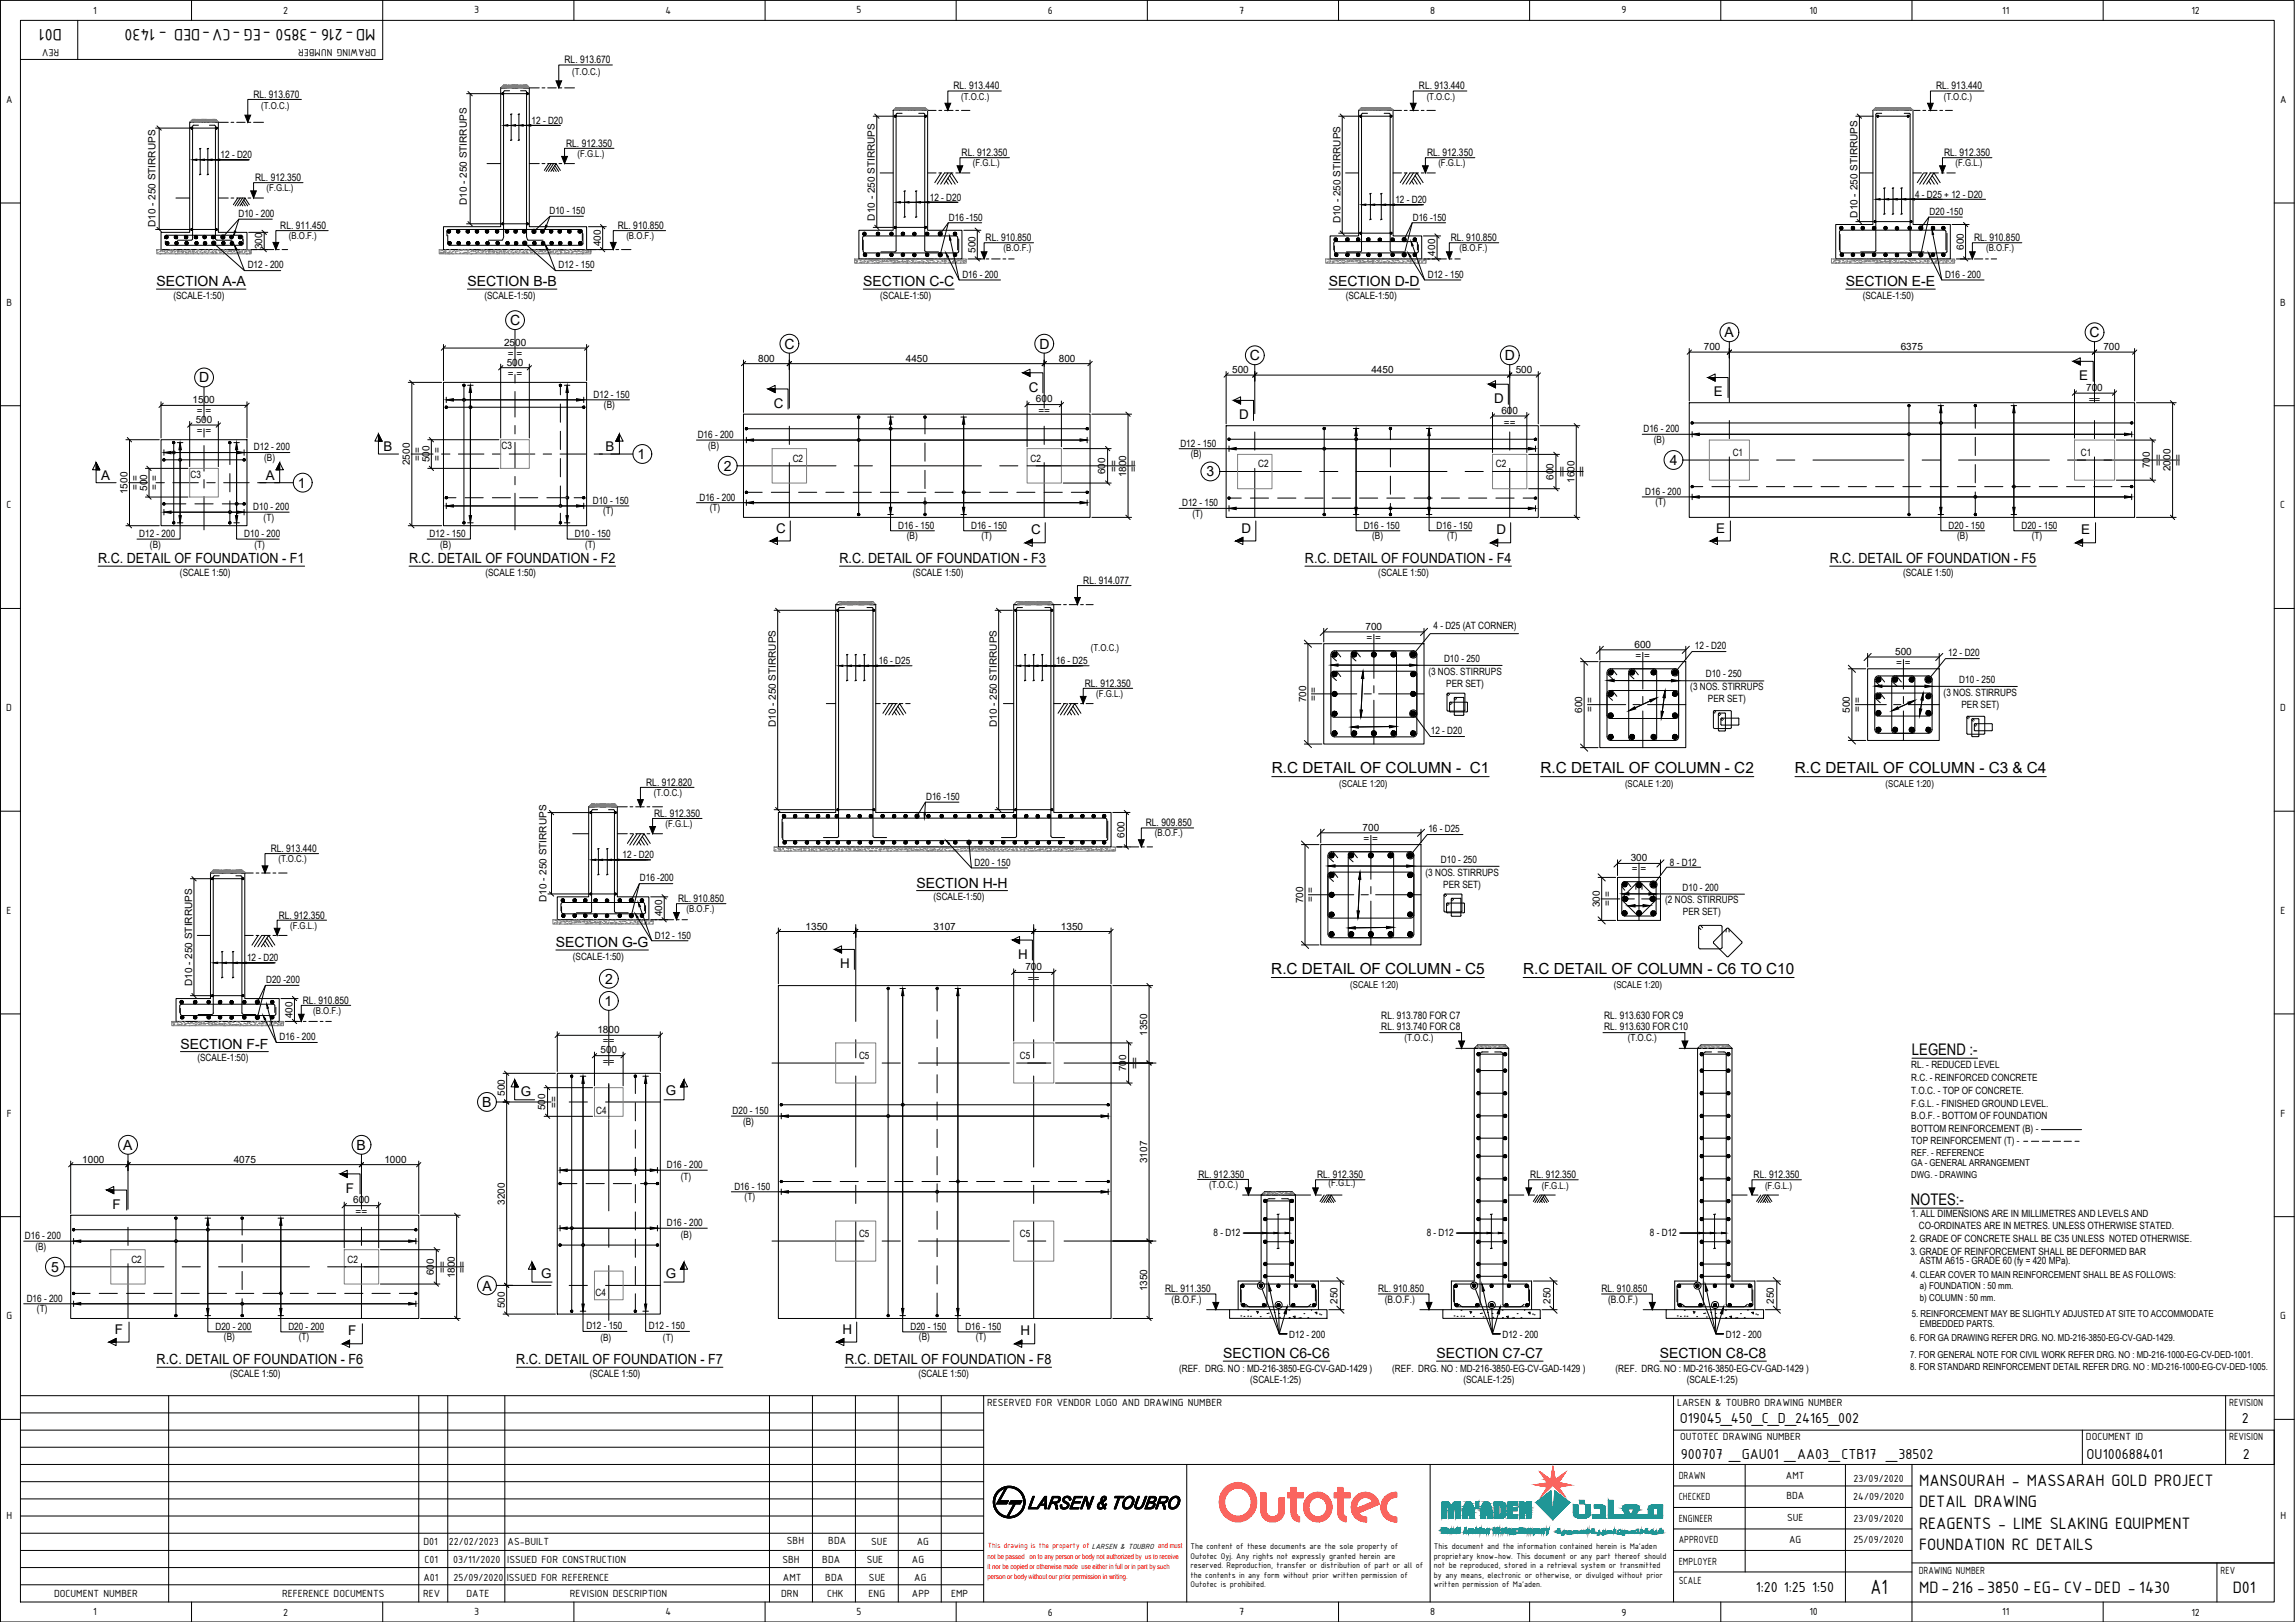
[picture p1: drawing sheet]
<svg xmlns="http://www.w3.org/2000/svg" width="841mm" height="594mm" viewBox="0 0 841 594" stroke-linecap="round" stroke-linejoin="round" font-family="sans-serif">
<defs><g id="words">
<text font-size="8.1" x="685.4" y="583.9">A1</text>
<g font-size="6.5">
<text x="22.7" y="10.6" transform="rotate(-180 22.7 10.6)">D01</text>
<text x="137.6" y="10.6" transform="rotate(-180 137.6 10.6)">MD-216 -3850 -EG -CV-DED - 1430</text>
<text x="703.3" y="544.3">MANSOURAH - MASSARAH GOLD PROJECT</text>
<text x="703.3" y="552.1">DETAIL DRAWING</text>
<text x="703.3" y="560">REAGENTS - LIME SLAKING EQUIPMENT</text>
<text x="703.3" y="567.9">FOUNDATION RC DETAILS</text>
<text x="703.3" y="583.6">MD-216 -3850 -EG- CV-DED - 1430</text>
<text x="818.2" y="583.6">D01</text>
</g>
<g font-size="5.9">
<text x="700.7" y="386.3">LEGEND :-</text>
<text x="700.2" y="441.3">NOTES:-</text>
</g>
<g font-size="5.7">
<text x="615.6" y="521.2">O19045_450_C_D_24165_002</text>
<text x="821.5" y="521.2">2</text>
<text x="615.9" y="534.3">900707 _GAU01 _AA03_CTB17 _38502</text>
<text x="764.7" y="534.3">OU100688401</text>
<text x="821.9" y="534.3">2</text>
<text x="643.5" y="583.1">1:20 1:25 1:50</text>
</g>
<g font-size="5.6">
<text x="466" y="283.3">R.C DETAIL OF COLUMN - C1</text>
<text x="564.6" y="283.3">R.C DETAIL OF COLUMN - C2</text>
<text x="657.8" y="283.3">R.C DETAIL OF COLUMN - C3 &amp; C4</text>
<text x="465.9" y="356.8">R.C DETAIL OF COLUMN - C5</text>
<text x="558.2" y="356.8">R.C DETAIL OF COLUMN - C6 TO C10</text>
</g>
<g font-size="5.1">
<text x="57.3" y="104.8">SECTION A-A</text>
<text x="171.3" y="104.8">SECTION B-B</text>
<text x="316.4" y="104.8">SECTION C-C</text>
<text x="486.9" y="104.8">SECTION D-D</text>
<text x="676.4" y="104.8">SECTION E-E</text>
<text x="186.9" y="119.1">C</text>
<text x="632" y="123.5">A</text>
<text x="765.8" y="123.5">C</text>
<text x="287.5" y="127.7">C</text>
<text x="380.9" y="127.7">D</text>
<text x="458" y="131.9">C</text>
<text x="551.4" y="131.9">D</text>
<text x="73" y="140.1">D</text>
<text x="233.6" y="168.1">1</text>
<text x="265.3" y="172.4">2</text>
<text x="611.9" y="170.3">4</text>
<text x="109.1" y="178.6">1</text>
<text x="442.2" y="174.5">3</text>
<text x="35.9" y="206.3">R.C. DETAIL OF FOUNDATION - F1</text>
<text x="149.9" y="206.3">R.C. DETAIL OF FOUNDATION - F2</text>
<text x="307.6" y="206.3">R.C. DETAIL OF FOUNDATION - F3</text>
<text x="478.2" y="206.3">R.C. DETAIL OF FOUNDATION - F4</text>
<text x="670.5" y="206.3">R.C. DETAIL OF FOUNDATION - F5</text>
<text x="335.9" y="325.1">SECTION H-H</text>
<text x="203.7" y="346.9">SECTION G-G</text>
<text x="221.7" y="360.4">2</text>
<text x="221.5" y="368.5">1</text>
<text x="66.1" y="384.1">SECTION F-F</text>
<text x="176.7" y="405.5">B</text>
<text x="45.1" y="421.1">A</text>
<text x="130.7" y="421.1">B</text>
<text x="18.8" y="465.8">5</text>
<text x="176.8" y="472.7">A</text>
<text x="448.3" y="497.4">SECTION C6-C6</text>
<text x="526.4" y="497.4">SECTION C7-C7</text>
<text x="608.2" y="497.4">SECTION C8-C8</text>
<text x="57.4" y="499.7">R.C. DETAIL OF FOUNDATION - F6</text>
<text x="189.2" y="499.7">R.C. DETAIL OF FOUNDATION - F7</text>
<text x="309.7" y="499.7">R.C. DETAIL OF FOUNDATION - F8</text>
</g>
<g font-size="4.9">
<text x="377" y="143.5">C</text>
<text x="761.9" y="139.2">E</text>
<text x="283.6" y="149.4">C</text>
<text x="547.5" y="147.7">D</text>
<text x="628.1" y="145.2">E</text>
<text x="454.2" y="153.6">D</text>
<text x="140.5" y="165.2">B</text>
<text x="221.9" y="165.2">B</text>
<text x="37" y="175.7">A</text>
<text x="97.4" y="175.7">A</text>
<text x="284.4" y="195.1">C</text>
<text x="377.8" y="195.7">C</text>
<text x="455" y="195.1">D</text>
<text x="548.4" y="195.7">D</text>
<text x="628.9" y="195.1">E</text>
<text x="762.7" y="195.7">E</text>
<text x="373.1" y="351.2">H</text>
<text x="307.9" y="354.6">H</text>
<text x="190.8" y="401.3">G</text>
<text x="244.1" y="401.2">G</text>
<text x="126.8" y="436.9">F</text>
<text x="41.2" y="442.8">F</text>
<text x="244.1" y="468">G</text>
<text x="198.4" y="468.1">G</text>
<text x="42.1" y="488.5">F</text>
<text x="127.6" y="489.1">F</text>
<text x="308.7" y="488.5">H</text>
<text x="374" y="489.1">H</text>
</g>
<g font-size="4.1">
<text x="34.2" y="5">1</text>
<text x="103.8" y="5.1">2</text>
<text x="173.8" y="4.9">3</text>
<text x="243.8" y="5">4</text>
<text x="313.9" y="4.9">5</text>
<text x="384" y="5.1">6</text>
<text x="454.1" y="5">7</text>
<text x="524.1" y="5">8</text>
<text x="594.2" y="4.9">9</text>
<text x="663.1" y="5">10</text>
<text x="733.7" y="5">11</text>
<text x="803.1" y="5.1">12</text>
<text x="21.7" y="17.9" transform="rotate(-180 21.7 17.9)">REV</text>
<text x="137.8" y="17.9" transform="rotate(-180 137.8 17.9)">DRAWING NUMBER</text>
<text x="2.2" y="37.7">A</text>
<text x="835.5" y="37.7">A</text>
<text x="2.4" y="112">B</text>
<text x="835.6" y="112">B</text>
<text x="2.4" y="186.2">C</text>
<text x="835.6" y="186.2">C</text>
<text x="2.3" y="260.5">D</text>
<text x="835.6" y="260.5">D</text>
<text x="2.4" y="334.7">E</text>
<text x="835.7" y="334.7">E</text>
<text x="2.5" y="409">F</text>
<text x="835.7" y="409">F</text>
<text x="2.4" y="483.2">G</text>
<text x="835.6" y="483.2">G</text>
<text x="361.8" y="514.9">RESERVED FOR VENDOR LOGO AND DRAWING NUMBER</text>
<text x="614.6" y="514.9">LARSEN &amp; TOUBRO DRAWING NUMBER</text>
<text x="816.9" y="514.9">REVISION</text>
<text x="615.7" y="527.4">OUTOTEC DRAWING NUMBER</text>
<text x="764.4" y="527.4">DOCUMENT ID</text>
<text x="816.9" y="527.4">REVISION</text>
<text x="615.2" y="541.6">DRAWN</text>
<text x="654.5" y="541.8">AMT</text>
<text x="679.3" y="542.9">23/09/2020</text>
<text x="615.2" y="549.5">CHECKED</text>
<text x="654.6" y="549.2">BDA</text>
<text x="679.2" y="549.5">24/09/2020</text>
<text x="2.4" y="556.4">H</text>
<text x="615.2" y="557.4">ENGINEER</text>
<text x="654.9" y="557.2">SUE</text>
<text x="679.3" y="557.4">23/09/2020</text>
<text x="835.7" y="556.4">H</text>
<text x="155.2" y="565.8">D01</text>
<text x="164.4" y="565.8">22/02/2023</text>
<text x="186" y="565.8">AS-BUILT</text>
<text x="288.4" y="565.6">SBH</text>
<text x="303.5" y="565.7">BDA</text>
<text x="319.3" y="565.7">SUE</text>
<text x="336" y="565.8">AG</text>
<text x="615.2" y="565.2">APPROVED</text>
<text x="655.7" y="565.3">AG</text>
<text x="679.3" y="565.2">25/09/2020</text>
<text x="155.5" y="572.3">C01</text>
<text x="166.1" y="572.3">03/11/2020</text>
<text x="185.9" y="572.3">ISSUED FOR CONSTRUCTION</text>
<text x="286.8" y="572.3">SBH</text>
<text x="301.3" y="572.3">BDA</text>
<text x="317.6" y="572.3">SUE</text>
<text x="334.2" y="572.3">AG</text>
<text x="615.2" y="573.1">EMPLOYER</text>
<text x="155.2" y="578.9">A01</text>
<text x="166.2" y="578.9">25/09/2020</text>
<text x="185.7" y="578.9">ISSUED FOR REFERENCE</text>
<text x="286.9" y="578.9">AMT</text>
<text x="302.4" y="578.9">BDA</text>
<text x="318.4" y="578.9">SUE</text>
<text x="335" y="578.9">AG</text>
<text x="615.2" y="580.3">SCALE</text>
<text x="703.1" y="576.3">DRAWING NUMBER</text>
<text x="813.8" y="576.3">REV</text>
<text x="19.8" y="584.9">DOCUMENT NUMBER</text>
<text x="103.4" y="584.9">REFERENCE DOCUMENTS</text>
<text x="155.1" y="584.9">REV</text>
<text x="171" y="584.9">DATE</text>
<text x="208.8" y="584.9">REVISION DESCRIPTION</text>
<text x="286.3" y="584.9">DRN</text>
<text x="303.1" y="584.9">CHK</text>
<text x="318.3" y="584.9">ENG</text>
<text x="334.2" y="584.9">APP</text>
<text x="348.6" y="584.9">EMP</text>
<text x="34.2" y="591.6">1</text>
<text x="103.8" y="591.7">2</text>
<text x="173.8" y="591.6">3</text>
<text x="243.8" y="591.6">4</text>
<text x="313.9" y="591.6">5</text>
<text x="384" y="591.7">6</text>
<text x="454.1" y="591.6">7</text>
<text x="524.1" y="591.6">8</text>
<text x="594.2" y="591.7">9</text>
<text x="663.1" y="591.6">10</text>
<text x="733.7" y="591.6">11</text>
<text x="803.1" y="591.7">12</text>
</g>
<g font-size="3.8">
<text x="206.9" y="23.3">RL. 913.670</text>
<text x="92.9" y="35.9">RL. 913.670</text>
<text x="349.4" y="32.8">RL. 913.440</text>
<text x="520" y="32.8">RL. 913.440</text>
<text x="709.5" y="32.8">RL. 913.440</text>
<text x="207.5" y="53.7">RL. 912.350</text>
<text x="352.4" y="57.2">RL. 912.350</text>
<text x="522.9" y="57.2">RL. 912.350</text>
<text x="712.4" y="57.2">RL. 912.350</text>
<text x="93.5" y="66.4">RL. 912.350</text>
<text x="102.7" y="83.9">RL. 911.450</text>
<text x="226.4" y="83.9">RL. 910.850</text>
<text x="361.2" y="88.4">RL. 910.850</text>
<text x="531.7" y="88.4">RL. 910.850</text>
<text x="723.4" y="88.4">RL. 910.850</text>
<text x="397" y="213.9">RL. 914.077</text>
<text x="397.6" y="251.6">RL. 912.350</text>
<text x="236.8" y="287.8">RL. 912.820</text>
<text x="239.7" y="299.2">RL. 912.350</text>
<text x="419.9" y="302.7">RL. 909.850</text>
<text x="99.2" y="312.1">RL. 913.440</text>
<text x="248.5" y="330.4">RL. 910.850</text>
<text x="102.2" y="336.5">RL. 912.350</text>
<text x="111" y="367.6">RL. 910.850</text>
<text x="506.2" y="377.2">RL. 913.740 FOR C8</text>
<text x="506.2" y="373.4">RL. 913.780 FOR C7</text>
<text x="587.9" y="377.2">RL. 913.630 FOR C10</text>
<text x="587.9" y="373.4">RL. 913.630 FOR C9</text>
<text x="439.2" y="431.4">RL. 912.350</text>
<text x="482.7" y="431.6">RL. 912.350</text>
<text x="560.8" y="431.6">RL. 912.350</text>
<text x="642.6" y="431.6">RL. 912.350</text>
<text x="426.9" y="473.4">RL. 911.350</text>
<text x="505" y="473.4">RL. 910.850</text>
<text x="586.9" y="473.4">RL. 910.850</text>
<text x="429.3" y="477.1">(B.O.F.)</text>
<text x="507.5" y="477.1">(B.O.F.)</text>
<text x="589.3" y="477.1">(B.O.F.)</text>
</g>
<g font-size="3.7">
<text x="194.8" y="45.3">12 - D20</text>
<text x="80.9" y="57.9">12 - D20</text>
<text x="171" y="75.1" transform="rotate(-90 171 75.1)">D10 - 250 STIRRUPS</text>
<text x="340.7" y="73.5">12 - D20</text>
<text x="511.3" y="74.4">12 - D20</text>
<text x="701.8" y="72.4">4 - D25 + 12 - D20</text>
<text x="57" y="83.2" transform="rotate(-90 57 83.2)">D10 - 250 STIRRUPS</text>
<text x="87.4" y="79.4">D10 - 200</text>
<text x="201.3" y="78.4">D10 - 150</text>
<text x="320.6" y="80.8" transform="rotate(-90 320.6 80.8)">D10 - 250 STIRRUPS</text>
<text x="347.8" y="80.8">D16 -150</text>
<text x="491.2" y="81.8" transform="rotate(-90 491.2 81.8)">D10 - 250 STIRRUPS</text>
<text x="517.7" y="80.8">D16 -150</text>
<text x="680.7" y="79.7" transform="rotate(-90 680.7 79.7)">D10 - 250 STIRRUPS</text>
<text x="707.1" y="78.7">D20 -150</text>
<text x="96.1" y="91.3" transform="rotate(-90 96.1 91.3)">300</text>
<text x="220.1" y="90.2" transform="rotate(-90 220.1 90.2)">400</text>
<text x="357.5" y="92.6" transform="rotate(-90 357.5 92.6)">500</text>
<text x="525.9" y="93.6" transform="rotate(-90 525.9 93.6)">400</text>
<text x="719.6" y="91.6" transform="rotate(-90 719.6 91.6)">600</text>
<text x="90.8" y="98.3">D12 - 200</text>
<text x="204.7" y="98.3">D12 - 150</text>
<text x="352.7" y="101.7">D16 - 200</text>
<text x="523.2" y="101.7">D12 - 150</text>
<text x="712.8" y="101.7">D16 - 200</text>
<text x="63.5" y="109.5">(SCALE-1:50)</text>
<text x="177.5" y="109.5">(SCALE-1:50)</text>
<text x="322.5" y="109.5">(SCALE-1:50)</text>
<text x="493.1" y="109.5">(SCALE-1:50)</text>
<text x="682.6" y="109.5">(SCALE-1:50)</text>
<text x="184.7" y="126.8">2500</text>
<text x="186.1" y="130.7">= =</text>
<text x="624.4" y="128.3">700</text>
<text x="696.6" y="128.3">6375</text>
<text x="770.8" y="128.3">700</text>
<text x="185.7" y="134">500</text>
<text x="186.1" y="138">= =</text>
<text x="277.8" y="132.5">800</text>
<text x="331.9" y="132.5">4450</text>
<text x="388" y="132.5">800</text>
<text x="451.5" y="136.7">500</text>
<text x="502.5" y="136.7">4450</text>
<text x="555.5" y="136.7">500</text>
<text x="764.5" y="143.1">700</text>
<text x="70.6" y="147.8">1500</text>
<text x="217.5" y="145.7">D12 - 150</text>
<text x="221.3" y="149.6">(B)</text>
<text x="379.6" y="147.3">600</text>
<text x="765.4" y="147.5">==</text>
<text x="71.7" y="155">500</text>
<text x="72.1" y="151.7">= =</text>
<text x="380.5" y="151.7">==</text>
<text x="550.2" y="151.5">600</text>
<text x="551.1" y="155.9">==</text>
<text x="72.1" y="159">= =</text>
<text x="255.7" y="160.4">D16 - 200</text>
<text x="602.3" y="158.3">D16 - 200</text>
<text x="93" y="165">D12 - 200</text>
<text x="183.8" y="164.6">C3</text>
<text x="259.5" y="164.3">(B)</text>
<text x="432.6" y="163.5">D12 - 150</text>
<text x="436.4" y="167.5">(B)</text>
<text x="606.1" y="162.2">(B)</text>
<text x="635" y="167">C1</text>
<text x="762.5" y="167">C1</text>
<text x="96.8" y="168.9">(B)</text>
<text x="150.2" y="170.4" transform="rotate(-90 150.2 170.4)">2500</text>
<text x="154.2" y="169" transform="rotate(-90 154.2 169)">= =</text>
<text x="157.4" y="169.3" transform="rotate(-90 157.4 169.3)">500</text>
<text x="161.4" y="169" transform="rotate(-90 161.4 169)">= =</text>
<text x="290.5" y="169.1">C2</text>
<text x="377.6" y="169.1">C2</text>
<text x="405" y="173.7" transform="rotate(-90 405 173.7)">600</text>
<text x="409.4" y="172.7" transform="rotate(-90 409.4 172.7)">==</text>
<text x="416.6" y="172.7" transform="rotate(-90 416.6 172.7)">==</text>
<text x="461.1" y="171.2">C2</text>
<text x="548.2" y="171.2">C2</text>
<text x="787.8" y="171.5" transform="rotate(-90 787.8 171.5)">700</text>
<text x="792.2" y="170.7" transform="rotate(-90 792.2 170.7)">==</text>
<text x="795.4" y="172.6" transform="rotate(-90 795.4 172.6)">2000</text>
<text x="799.4" y="170.7" transform="rotate(-90 799.4 170.7)">==</text>
<text x="50.7" y="179.5" transform="rotate(-90 50.7 179.5)">= =</text>
<text x="53.9" y="179.8" transform="rotate(-90 53.9 179.8)">500</text>
<text x="57.9" y="179.5" transform="rotate(-90 57.9 179.5)">= =</text>
<text x="69.8" y="175.1">C3</text>
<text x="412.7" y="174.8" transform="rotate(-90 412.7 174.8)">1800</text>
<text x="569.3" y="175.7" transform="rotate(-90 569.3 175.7)">600</text>
<text x="573.7" y="174.9" transform="rotate(-90 573.7 174.9)">==</text>
<text x="577" y="176.9" transform="rotate(-90 577 176.9)">1600</text>
<text x="580.9" y="174.9" transform="rotate(-90 580.9 174.9)">==</text>
<text x="46.7" y="181" transform="rotate(-90 46.7 181)">1500</text>
<text x="217.3" y="184.5">D10 - 150</text>
<text x="256.3" y="183.3">D16 - 200</text>
<text x="433.2" y="185.4">D12 - 150</text>
<text x="602.9" y="181.2">D16 - 200</text>
<text x="606.7" y="185.1">(T)</text>
<text x="92.8" y="186.8">D10 - 200</text>
<text x="96.6" y="190.7">(T)</text>
<text x="221.1" y="188.4">(T)</text>
<text x="260.1" y="187.3">(T)</text>
<text x="437" y="189.3">(T)</text>
<text x="51.1" y="196.7">D12 - 200</text>
<text x="89.5" y="196.7">D10 - 200</text>
<text x="157.4" y="196.7">D12 - 150</text>
<text x="210.6" y="196.7">D10 - 150</text>
<text x="329.2" y="193.6">D16 - 150</text>
<text x="332.3" y="197.5">(B)</text>
<text x="355.9" y="193.6">D16 - 150</text>
<text x="359.7" y="197.5">(T)</text>
<text x="499.7" y="193.6">D16 - 150</text>
<text x="502.9" y="197.5">(B)</text>
<text x="526.5" y="193.6">D16 - 150</text>
<text x="530.3" y="197.5">(T)</text>
<text x="714.1" y="193.6">D20 - 150</text>
<text x="717.2" y="197.5">(B)</text>
<text x="740.8" y="193.6">D20 - 150</text>
<text x="744.6" y="197.5">(T)</text>
<text x="54.9" y="200.6">(B)</text>
<text x="93.3" y="200.6">(T)</text>
<text x="161.3" y="200.6">(B)</text>
<text x="214.4" y="200.6">(T)</text>
<text x="66" y="210.9">(SCALE 1:50)</text>
<text x="177.9" y="210.9">(SCALE 1:50)</text>
<text x="334.5" y="210.9">(SCALE 1:50)</text>
<text x="505.1" y="210.9">(SCALE 1:50)</text>
<text x="697.4" y="210.9">(SCALE 1:50)</text>
<text x="500.4" y="230.8">700</text>
<text x="525.3" y="230.6">4 - D25 (AT CORNER)</text>
<text x="500.8" y="234.8">= =</text>
<text x="599" y="237.3">600</text>
<text x="621.1" y="237.8">12 - D20</text>
<text x="694.5" y="240">500</text>
<text x="322.1" y="243.2">16 - D25</text>
<text x="387.1" y="243.2">16 - D25</text>
<text x="529.2" y="242.4">D10 - 250</text>
<text x="599.4" y="241.3">= =</text>
<text x="694.9" y="243.9">= =</text>
<text x="714" y="240.3">12 - D20</text>
<text x="523.5" y="247.2">(3 NOS. STIRRUPS</text>
<text x="530" y="251.6">PER SET)</text>
<text x="625.1" y="248.1">D10 - 250</text>
<text x="718" y="250.1">D10 - 250</text>
<text x="478.6" y="257.2" transform="rotate(-90 478.6 257.2)">700</text>
<text x="482.6" y="256.8" transform="rotate(-90 482.6 256.8)">= =</text>
<text x="619.4" y="252.8">(3 NOS. STIRRUPS</text>
<text x="625.9" y="257.2">PER SET)</text>
<text x="712.3" y="254.9">(3 NOS. STIRRUPS</text>
<text x="579.8" y="261.1" transform="rotate(-90 579.8 261.1)">600</text>
<text x="583.8" y="260.7" transform="rotate(-90 583.8 260.7)">= =</text>
<text x="677.9" y="261.1" transform="rotate(-90 677.9 261.1)">500</text>
<text x="681.9" y="260.7" transform="rotate(-90 681.9 260.7)">= =</text>
<text x="718.8" y="259.3">PER SET)</text>
<text x="284.3" y="266.4" transform="rotate(-90 284.3 266.4)">D10 - 250 STIRRUPS</text>
<text x="365.3" y="266.4" transform="rotate(-90 365.3 266.4)">D10 - 250 STIRRUPS</text>
<text x="524.3" y="268.8">12 - D20</text>
<text x="339.4" y="293">D16 -150</text>
<text x="499.3" y="304.3">700</text>
<text x="523.5" y="304.7">16 - D25</text>
<text x="412.1" y="306.9" transform="rotate(-90 412.1 306.9)">600</text>
<text x="499.7" y="308.3">= =</text>
<text x="228.1" y="314.3">12 - D20</text>
<text x="357.2" y="317">D20 - 150</text>
<text x="528.1" y="316">D10 - 250</text>
<text x="597.6" y="315.5">300</text>
<text x="612" y="317.2">8 - D12</text>
<text x="234.5" y="322.8">D16 -200</text>
<text x="522.4" y="320.7">(3 NOS. STIRRUPS</text>
<text x="598" y="319.5">= =</text>
<text x="342.1" y="329.7">(SCALE-1:50)</text>
<text x="528.9" y="325.1">PER SET)</text>
<text x="616.6" y="326.4">D10 - 200</text>
<text x="200.3" y="330.4" transform="rotate(-90 200.3 330.4)">D10 - 250 STIRRUPS</text>
<text x="242.7" y="335.7" transform="rotate(-90 242.7 335.7)">400</text>
<text x="477.5" y="330.8" transform="rotate(-90 477.5 330.8)">700</text>
<text x="481.5" y="330.4" transform="rotate(-90 481.5 330.4)">= =</text>
<text x="586.3" y="332.3" transform="rotate(-90 586.3 332.3)">300</text>
<text x="590.3" y="331.9" transform="rotate(-90 590.3 331.9)">= =</text>
<text x="610.2" y="330.8">(2 NOS. STIRRUPS</text>
<text x="616.7" y="335.3">PER SET)</text>
<text x="295.2" y="340.5">1350</text>
<text x="342.1" y="340.5">3107</text>
<text x="388.8" y="340.5">1350</text>
<text x="240" y="343.8">D12 - 150</text>
<text x="90.6" y="352">12 - D20</text>
<text x="209.9" y="351.5">(SCALE-1:50)</text>
<text x="375.8" y="355.3">700</text>
<text x="376.7" y="359.7">==</text>
<text x="70.4" y="361.1" transform="rotate(-90 70.4 361.1)">D10 - 250 STIRRUPS</text>
<text x="97.5" y="360.1">D20 -200</text>
<text x="107.2" y="372.9" transform="rotate(-90 107.2 372.9)">400</text>
<text x="102.4" y="381">D16 - 200</text>
<text x="218.9" y="378.5">1800</text>
<text x="220.9" y="382.5">==</text>
<text x="420.4" y="379.4" transform="rotate(-90 420.4 379.4)">1350</text>
<text x="72.3" y="388.8">(SCALE-1:50)</text>
<text x="220" y="385.8">500</text>
<text x="314.8" y="387.8">C5</text>
<text x="373.8" y="387.8">C5</text>
<text x="220.9" y="390.2">==</text>
<text x="412.7" y="392.4" transform="rotate(-90 412.7 392.4)">700</text>
<text x="417.1" y="391.5" transform="rotate(-90 417.1 391.5)">==</text>
<text x="700.4" y="391.3">RL. - REDUCED LEVEL</text>
<text x="700.4" y="395.9">R.C. - REINFORCED CONCRETE</text>
<text x="185" y="401.4" transform="rotate(-90 185 401.4)">500</text>
<text x="700.4" y="400.5">T.O.C. - TOP OF CONCRETE.</text>
<text x="199.8" y="406.7" transform="rotate(-90 199.8 406.7)">500</text>
<text x="204.2" y="405.7" transform="rotate(-90 204.2 405.7)">==</text>
<text x="218.5" y="408">C4</text>
<text x="700.4" y="405.3">F.G.L. - FINISHED GROUND LEVEL.</text>
<text x="268.5" y="408">D20 - 150</text>
<text x="272.3" y="411.9">(B)</text>
<text x="700.4" y="409.8">B.O.F. - BOTTOM OF FOUNDATION</text>
<text x="700.4" y="414.6">BOTTOM REINFORCEMENT (B) -</text>
<text x="700.4" y="419">TOP REINFORCEMENT (T) -</text>
<text x="30.1" y="425.9">1000</text>
<text x="85.6" y="425.9">4075</text>
<text x="140.8" y="425.9">1000</text>
<text x="244.3" y="427.7">D16 - 200</text>
<text x="420.4" y="426" transform="rotate(-90 420.4 426)">3107</text>
<text x="249.5" y="432.2">(T)</text>
<text x="269.1" y="435.8">D16 - 150</text>
<text x="129.4" y="440.7">600</text>
<text x="185" y="441.3" transform="rotate(-90 185 441.3)">3200</text>
<text x="272.9" y="439.6">(T)</text>
<text x="130.3" y="445.1">==</text>
<text x="244.3" y="448.9">D16 - 200</text>
<text x="700.5" y="445.9">1. ALL DIMENSIONS ARE IN MILLIMETRES AND LEVELS AND</text>
<text x="9.1" y="453.8">D16 - 200</text>
<text x="249.5" y="453.5">(B)</text>
<text x="314.8" y="453">C5</text>
<text x="373.8" y="453">C5</text>
<text x="444.7" y="452.6">8 - D12</text>
<text x="522.8" y="452.6">8 - D12</text>
<text x="604.6" y="452.6">8 - D12</text>
<text x="700.1" y="454.9">2. GRADE OF CONCRETE SHALL BE C35 UNLESS NOTED OTHERWISE.</text>
<text x="703.2" y="450.2">CO-ORDINATES ARE IN METRES. UNLESS OTHERWISE STATED.</text>
<text x="13" y="457.7">(B)</text>
<text x="700.1" y="459.8">3. GRADE OF REINFORCEMENT SHALL BE DEFORMED BAR</text>
<text x="48.1" y="462.5">C2</text>
<text x="127.4" y="462.5">C2</text>
<text x="159" y="467" transform="rotate(-90 159 467)">600</text>
<text x="163.4" y="466.1" transform="rotate(-90 163.4 466.1)">==</text>
<text x="170.6" y="466.1" transform="rotate(-90 170.6 466.1)">==</text>
<text x="703.6" y="463.1">ASTM A615 - GRADE 60 (fy = 420 MPa).</text>
<text x="166.7" y="468.2" transform="rotate(-90 166.7 468.2)">1800</text>
<text x="420.4" y="472.9" transform="rotate(-90 420.4 472.9)">1350</text>
<text x="9.8" y="476.7">D16 - 200</text>
<text x="185" y="479.1" transform="rotate(-90 185 479.1)">500</text>
<text x="218.2" y="474.6">C4</text>
<text x="490.1" y="477.5" transform="rotate(-90 490.1 477.5)">250</text>
<text x="568.2" y="477.5" transform="rotate(-90 568.2 477.5)">250</text>
<text x="650" y="477.5" transform="rotate(-90 650 477.5)">250</text>
<text x="13.5" y="480.7">(T)</text>
<text x="79" y="487">D20 - 200</text>
<text x="82.1" y="491">(B)</text>
<text x="105.7" y="487">D20 - 200</text>
<text x="109.5" y="491">(T)</text>
<text x="214.9" y="486.7">D12 - 150</text>
<text x="220" y="491.3">(B)</text>
<text x="237.8" y="486.7">D12 - 150</text>
<text x="243" y="491.3">(T)</text>
<text x="333.6" y="487">D20 - 150</text>
<text x="336.8" y="491">(B)</text>
<text x="353.8" y="487">D16 - 150</text>
<text x="357.6" y="491">(T)</text>
<text x="472.4" y="489.9">D12 - 200</text>
<text x="550.6" y="489.9">D12 - 200</text>
<text x="632.4" y="489.9">D12 - 200</text>
<text x="432.1" y="502.4">(REF. DRG. NO : MD-216-3850-EG-CV-GAD-1429 )</text>
<text x="510.2" y="502.4">(REF. DRG. NO : MD-216-3850-EG-CV-GAD-1429 )</text>
<text x="592" y="502.4">(REF. DRG. NO : MD-216-3850-EG-CV-GAD-1429 )</text>
<text x="84.3" y="504.3">(SCALE 1:50)</text>
<text x="216.1" y="504.3">(SCALE 1:50)</text>
<text x="336.5" y="504.3">(SCALE 1:50)</text>
<text x="458.1" y="506.7">(SCALE-1:25)</text>
<text x="536.3" y="506.7">(SCALE-1:25)</text>
<text x="618.1" y="506.7">(SCALE-1:25)</text>
</g>
<g font-size="3.6">
<text x="514.7" y="381.4">(T.O.C.)</text>
<text x="596.5" y="381.4">(T.O.C.)</text>
<text x="443.1" y="435.1">(T.O.C.)</text>
</g>
<g font-size="3.5">
<text x="209.7" y="27.3">(T.O.C.)</text>
<text x="95.7" y="39.9">(T.O.C.)</text>
<text x="352.2" y="36.5">(T.O.C.)</text>
<text x="522.8" y="36.5">(T.O.C.)</text>
<text x="712.3" y="36.5">(T.O.C.)</text>
<text x="211.6" y="57.4">(F.G.L.)</text>
<text x="356.5" y="60.8">(F.G.L.)</text>
<text x="527.1" y="60.8">(F.G.L.)</text>
<text x="716.6" y="60.8">(F.G.L.)</text>
<text x="97.7" y="69.9">(F.G.L.)</text>
<text x="105.9" y="87.5">(B.O.F.)</text>
<text x="229.5" y="87.5">(B.O.F.)</text>
<text x="367.7" y="92">(B.O.F.)</text>
<text x="534.8" y="92">(B.O.F.)</text>
<text x="727.8" y="92">(B.O.F.)</text>
<text x="399.8" y="238.6">(T.O.C.)</text>
<text x="401.7" y="255.2">(F.G.L.)</text>
<text x="239.6" y="291.6">(T.O.C.)</text>
<text x="490.8" y="288.4">(SCALE 1:20)</text>
<text x="595.5" y="288.4">(SCALE 1:20)</text>
<text x="691" y="288.4">(SCALE 1:20)</text>
<text x="243.9" y="302.8">(F.G.L.)</text>
<text x="423.2" y="306.3">(B.O.F.)</text>
<text x="102" y="315.9">(T.O.C.)</text>
<text x="251.6" y="334">(B.O.F.)</text>
<text x="106.3" y="340.1">(F.G.L.)</text>
<text x="494.8" y="362">(SCALE 1:20)</text>
<text x="591.4" y="362">(SCALE 1:20)</text>
<text x="114.8" y="371.3">(B.O.F.)</text>
<text x="700.4" y="423.2">REF. - REFERENCE</text>
<text x="700.4" y="427.2">GA - GENERAL ARRANGEMENT</text>
<text x="700.4" y="431.3">DWG. - DRAWING</text>
<text x="486.8" y="434.3">(F.G.L.)</text>
<text x="565" y="435.3">(F.G.L.)</text>
<text x="646.8" y="435.3">(F.G.L.)</text>
<text x="700.3" y="468.2">4. CLEAR COVER TO MAIN REINFORCEMENT SHALL BE AS FOLLOWS:</text>
<text x="703.6" y="472.2">a) FOUNDATION : 50 mm.</text>
<text x="703.6" y="476.3">b) COLUMN : 50 mm.</text>
<text x="700.6" y="482.4">5. REINFORCEMENT MAY BE SLIGHTLY ADJUSTED AT SITE TO ACCOMMODATE</text>
<text x="703.6" y="486">EMBEDDED PARTS.</text>
<text x="700.1" y="491.2">6. FOR GA DRAWING REFER DRG. NO. MD-216-3850-EG-CV-GAD-1429.</text>
<text x="700" y="497.3">7. FOR GENERAL NOTE FOR CIVIL WORK REFER DRG. NO : MD-216-1000-EG-CV-DED-1001.</text>
<text x="700" y="502">8. FOR STANDARD REINFORCEMENT DETAIL REFER DRG. NO : MD-216-1000-EG-CV-DED-1005.</text>
</g>
<g font-size="3.3">
<text x="436.2" y="567.3">The content of these documents are the sole property of</text>
<text x="525.5" y="567.3">This document and the information contained herein is Ma'aden</text>
<text x="436.2" y="570.8">Outotec Oyj. Any rights not expressly granted herein are</text>
<text x="436.2" y="574.4">reserved. Reproduction, transfer or distribution of part or all of</text>
<text x="525.5" y="570.8">proprietary know-how. This document or any part thereof should</text>
<text x="525.5" y="574.4">not be reproduced, stored in a retrieval system or transmitted</text>
<text x="436.2" y="577.8">the contents in any form without prior written permission of</text>
<text x="436.2" y="581.3">Outotec is prohibited.</text>
<text x="525.5" y="577.8">by any means, electronic or otherwise, or divulged without prior</text>
<text x="525.5" y="581.3">written permission of Ma'aden.</text>
</g>
<text font-size="2.9" fill="#f00" x="362" y="567.1">This drawing is the property of LARSEN &amp; TOUBRO and must</text>
<g font-size="2.6" fill="#f00">
<text x="361.9" y="570.9">not be passed on to any person or body not authorized by us to receive</text>
<text x="361.9" y="574.7">it nor be copied or otherwise made use either in full or in part by such</text>
<text x="361.9" y="578.5">person or body without our prior permission in writing.</text>
</g>
</g></defs>
<!-- layer: CI-EXISTING -->
<g fill="none" stroke="#808080" stroke-width=".37">
<path d="M183.9 31.9h.1M184 32h.1M184.1 32.1h.1M184.2 31.6h.1M184.2 31.7h.1M184.3 32.1h.1M184.4 31.7h.1M184.4 31.4h.1M184.5 31.3h.1M184.6 31.3h.1M184.6 31.6h.1M184.6 31.8h.1"/>
<path d="M184.7 31.7h.1M184.7 31.9h.1M184.8 32h.1M184.9 31.6h.1M184.9 31.9h.1M185 32.1h.1M185 31.6h.1M185.1 31.6h.1M185.2 32.1h.1M185.2 32.2h.1M185.3 31.3h.1M185.3 31.8h.1"/>
<path d="M185.3 31.6h.1M185.4 31.4h.1M185.5 31.3h.1M185.5 32.2h.1M185.5 31.9h.1M185.6 31.6h.1M185.7 32.1h.1M185.7 31.5h.1M185.7 32h.1M185.7 31.6h.1M185.8 31.5h.1M185.8 31.6h.1"/>
<path d="M185.9 32.1h.1M186 31.3h.1M186 31.8h.1M186 31.4h.1M186 31.9h.1M186.1 32.1h.1M186.1 31.3h.1M186.2 31.2h.1M186.3 32.1h.1M186.3 31.3h.1M186.3 31.2h.1M186.4 31.6h.1"/>
<path d="M186.4 32.1h.1M186.4 31.4h.1M186.4 31.9h.1M186.5 31.4h.1M186.6 32.1h.1M186.7 31.3h.1M186.7 31.8h.1M186.7 31.6h.1M186.8 32h.1M186.8 31.7h.1M187 32h.1M187 31.3h.1"/>
<path d="M187 31.6h.1M187 32.1h.1M187.1 31.9h.1M187.1 31.3h.1M187.2 31.9h.1M187.2 31.3h.1M187.3 32h.1M187.3 31.2h.1M187.3 32.1h.1M187.4 31.3h.1M187.4 31.8h.1M187.5 31.3h.1"/>
<path d="M187.5 31.9h.1M187.5 31.6h.1M187.6 31.4h.1M187.6 31.5h.1M187.7 31.9h.1M187.7 31.6h.1M187.7 32.1h.1M187.8 31.2h.1M187.8 31.7h.1M187.9 31.3h.1M188 31.2h.1M188 31.8h.1"/>
<path d="M188 31.9h.1M188.1 31.3h.1M188.1 31.8h.1M188.2 31.2h.1M188.2 32h.1M188.2 31.8h.1M188.3 31.6h.1M188.4 31.2h.1M188.4 32.2h.1M188.4 31.8h.1M188.4 31.3h.1M188.5 31.6h.1"/>
<path d="M188.5 32.1h.1M188.6 31.3h.1M188.6 31.5h.1M188.8 31.8h.1M188.8 31.3h.1M188.8 31.9h.1M188.9 31.8h.1M188.9 31.7h.1M189 32h.1M189 31.7h.1M189.1 31.6h.1M189.1 32.1h.1"/>
<path d="M189.1 31.7h.1M189.2 31.9h.1M189.5 31.3h.1M189.5 31.7h.1M189.5 32.2h.1M189.5 31.8h.1M189.6 31.3h.1M189.7 31.7h.1M189.7 31.9h.1M189.7 31.5h.1M189.9 31.5h.1M189.9 32h.1"/>
<path d="M189.9 31.6h.1M190 31.6h.1M190 31.7h.1M190.2 31.3h.1M190.2 31.8h.1M190.2 31.6h.1M190.3 32h.1M190.3 31.6h.1M190.3 31.3h.1M190.4 31.3h.1M190.5 31.5h.1M190.5 31.9h.1"/>
<path d="M190.5 31.2h.1M190.6 32h.1M190.8 32.2h.1M190.8 31.5h.1M190.8 31.6h.1M190.9 31.3h.1M190.9 31.8h.1M190.9 31.5h.1M191.1 31.5h.1M191.1 31.7h.1M191.1 31.3h.1M191.1 31.8h.1"/>
<path d="M191.2 32.1h.1M191.2 31.5h.1M191.3 32h.1M191.3 31.3h.1M191.3 31.4h.1M191.3 32.1h.1M191.3 31.9h.1M191.5 32h.1M191.5 32.1h.1M191.6 31.3h.1M191.6 31.8h.1M191.6 31.4h.1"/>
<path d="M191.6 31.6h.1M191.8 31.4h.1M191.9 31.5h.1M191.9 32.1h.1M192 32h.1M192 31.3h.1M192.2 31.8h.1M192.2 31.9h.1M192.2 32h.1M192.3 31.3h.1M192.3 31.8h.1M192.3 32h.1"/>
<path d="M192.4 31.3h.1M192.4 32h.1M192.5 31.3h.1M192.5 31.6h.1M192.6 32h.1M192.7 31.5h.1M192.7 32h.1M192.7 31.3h.1M192.7 31.9h.1M192.8 31.3h.1M192.9 31.3h.1M193 31.2l1 1-1-1h-8.5l-1 1"/>
<path d="M193 31.9h.1M193 31.5h.1M193 31.2h.1M193 31.7h.1M193.1 32h.1M193.2 31.8h.1M193.3 32h.1M193.3 31.8h.1M193.3 31.6h.1M193.5 31.8h.1M193.5 32h.1M328.2 39.6h.1"/>
<path d="M328.3 39.8h.1M328.4 39.8h.1M328.5 39.5h.1M328.7 39.6h.1M328.8 39.6h.1M328.8 40h.1M329 39.4h.1M329.1 39.8h.1M329.1 39.9h.1M329.2 39.6h.1M329.3 39.9h.1M329.4 39.5h.1"/>
<path d="M329.5 39.6h.1M329.5 39.9h.1M329.6 39.9h.1M329.8 39.8h.1M329.9 39.8h.1M330 39.8h.1M330.2 39.6h.1M330.2 39.8h.1M330.2 39.5h.1M330.3 39.6h.1M330.5 39.8h.1M330.5 39.7h.1"/>
<path d="M330.7 39.7h.1M330.8 39.8h.1M330.9 39.6h.1M330.9 39.7h.1M331 39.5h.1M331.1 39.4h.1M331.2 39.6h.1M331.2 39.5h.1M331.3 39.8h.1M331.3 39.6h.1M331.4 39.7h.1M331.4 39.6h.1"/>
<path d="M331.6 39.8h.1M331.6 39.6h.1M331.7 39.9h.1M331.9 39.5h.1M331.9 39.8h.1M332 39.6h.1M332.1 39.5h.1M332.2 39.4h.1M332.3 39.6h.1M332.4 39.5h.1M332.4 39.8h.1M332.4 39.7h.1"/>
<path d="M332.5 39.7h.1M332.7 39.8h.1M332.7 39.5h.1M332.7 39.9h.1M332.8 39.4h.1M332.8 39.6h.1M333 39.6h.1M333.1 39.4h.1M333.2 39.8h.1M333.2 39.4h.1M333.3 39.8h.1M333.3 39.5h.1"/>
<path d="M333.5 39.5h.1M333.5 39.7h.1M333.7 39.5h.1M333.7 39.6h.1M333.8 39.9h.1M334 39.8h.1M334 40h.1M334.4 39.5h.1M334.4 39.9h.1M334.5 39.6h.1M334.5 39.9h.1M334.6 39.7h.1"/>
<path d="M334.6 39.8h.1M334.7 39.8h.1M334.7 39.9h.1M334.9 39.8h.1M334.9 40h.1M335.1 39.5h.1M335.1 39.8h.1M335.2 39.5h.1M335.2 39.8h.1M335.3 39.6h.1M335.4 39.5h.1M335.4 39.8h.1"/>
<path d="M335.7 39.8h.1M335.7 39.7h.1M335.8 39.5h.1M335.8 39.7h.1M336 39.7h.1M336 40h.1M336 39.5h.1M336.1 39.8h.1M336.1 39.6h.1M336.2 39.7h.1M336.5 39.5h.1M336.5 39.6h.1"/>
<path d="M336.5 39.8h.1M336.7 39.6h.1M336.8 39.7h.1M336.8 39.5h.1M336.9 39.6h.1M337 39.6h.1M337.1 40h.1M337.1 39.5h.1M337.3 39.6h.1M337.4 39.5h.1M337.4 39.8h.1M337.5 39.7h.1"/>
<path d="M337.6 39.5h.1M337.6 39.6h.1M337.7 39.5h.1M337.8 39.6h.1M337.9 39.5h.1M337.9 39.8h.1M337.9 40h.1M338 39.5h.1M338.1 39.4h.1M338.2 39.7h.1M338.2 39.8h.1M338.3 39.4h.1"/>
<path d="M338.5 39.5h.1M338.6 39.5h.1M338.6 40h.1M338.6 39.6h.1M338.9 39.4l1 1-1-1h-10.5l-1.1 1M338.9 39.7h.1M339 39.8h.1M339.1 40h.1M339.3 40h.1M498.8 39.6h.1M498.8 39.8h.1M499 39.8h.1"/>
<path d="M499.1 39.5h.1M499.2 39.6h.1M499.3 39.6h.1M499.3 40h.1M499.6 39.4h.1M499.7 39.8h.1M499.7 39.9h.1M499.8 39.9h.1M499.8 39.6h.1M500 39.5h.1M500 39.6h.1M500 39.9h.1"/>
<path d="M500.1 39.6h.1M500.1 39.9h.1M500.4 39.8h.1M500.5 39.8h.1M500.8 39.6h.1M500.8 39.8h.1M500.8 39.5h.1M500.9 39.6h.1M500.9 39.7h.1M501.1 39.8h.1M501.1 39.7h.1M501.3 39.7h.1"/>
<path d="M501.3 39.8h.1M501.4 39.6h.1M501.5 39.7h.1M501.6 39.5h.1M501.7 39.4h.1M501.7 39.6h.1M501.7 39.5h.1M501.8 39.8h.1M501.8 39.6h.1M502 39.6h.1M502.1 39.8h.1M502.2 39.6h.1"/>
<path d="M502.2 39.9h.1M502.3 39.9h.1M502.5 39.5h.1M502.5 39.8h.1M502.5 39.6h.1M502.6 39.6h.1M502.7 39.5h.1M502.8 39.4h.1M502.8 39.6h.1M502.9 39.5h.1M503 39.8h.1M503 39.7h.1"/>
<path d="M503.1 39.7h.1M503.2 39.8h.1M503.3 39.5h.1M503.3 39.9h.1M503.4 39.6h.1M503.4 39.4h.1M503.5 39.6h.1M503.6 39.4h.1M503.8 39.8h.1M503.9 39.4h.1M503.9 39.8h.1M503.9 39.5h.1"/>
<path d="M504.1 39.5h.1M504.1 39.7h.1M504.2 39.5h.1M504.2 39.6h.1M504.4 39.9h.1M504.4 40h.1M504.6 39.8h.1M504.6 40h.1M504.9 39.5h.1M505 39.5h.1M505 39.9h.1M505 39.6h.1"/>
<path d="M505.1 39.9h.1M505.2 39.7h.1M505.3 39.8h.1M505.3 39.9h.1M505.5 39.8h.1M505.5 40h.1M505.6 39.5h.1M505.7 39.8h.1M505.8 39.5h.1M505.8 39.8h.1M505.9 39.6h.1M506 39.5h.1"/>
<path d="M506 39.8h.1M506.3 39.7h.1M506.3 39.8h.1M506.3 39.5h.1M506.4 39.7h.1M506.5 39.7h.1M506.5 40h.1M506.6 39.5h.1M506.7 39.8h.1M506.7 39.7h.1M506.7 39.6h.1M507 39.5h.1"/>
<path d="M507.1 39.5h.1M507.1 39.6h.1M507.1 39.8h.1M507.2 39.6h.1M507.4 39.7h.1M507.4 39.6h.1M507.4 39.5h.1M507.5 39.6h.1M507.6 40h.1M507.7 39.5h.1M507.8 39.6h.1M508 39.5h.1"/>
<path d="M508 39.8h.1M508.1 39.7h.1M508.1 39.5h.1M508.2 39.5h.1M508.2 39.6h.1M508.3 39.5h.1M508.4 39.6h.1M508.4 39.8h.1M508.5 39.5h.1M508.5 40h.1M508.6 39.5h.1M508.7 39.4h.1"/>
<path d="M508.8 39.8h.1M508.8 39.7h.1M508.9 39.4h.1M509.1 39.5h.1M509.1 40h.1M509.2 39.6h.1M509.2 39.5h.1M509.4 39.4l1.1 1-1.1-1h-10.5l-1 1M509.5 39.8h.1M509.5 39.7h.1M509.6 39.8h.1M509.7 40h.1"/>
<path d="M509.9 40h.1M687.1 39.9h.1M687.5 39.6h.1M687.5 39.5h.1M687.5 39.8h.1M687.7 39.4h.1M687.8 39.9h.1M687.8 39.5h.1M687.9 39.4h.1M687.9 39.6h.1M688.2 39.6h.1M688.3 39.6h.1"/>
<path d="M688.3 39.8h.1M688.5 39.8h.1M688.6 39.5h.1M688.8 39.6h.1M688.8 40h.1M689.1 39.4h.1M689.1 39.8h.1M689.2 39.9h.1M689.2 39.8h.1M689.3 39.9h.1M689.3 39.6h.1M689.5 39.5h.1"/>
<path d="M689.5 39.9h.1M689.6 39.6h.1M689.6 39.9h.1M689.7 39.9h.1M689.9 39.8h.1M690 39.8h.1M690.2 39.6h.1M690.2 39.8h.1M690.3 39.5h.1M690.4 39.6h.1M690.5 39.7h.1M690.6 39.8h.1"/>
<path d="M690.6 39.7h.1M690.7 39.9h.1M690.8 39.7h.1M690.8 39.8h.1M690.9 39.6h.1M691 39.7h.1M691.1 39.5h.1M691.2 39.4h.1M691.2 39.6h.1M691.2 39.5h.1M691.3 39.8h.1M691.3 39.6h.1"/>
<path d="M691.5 39.6h.1M691.6 39.6h.1M691.6 39.8h.1M691.7 39.6h.1M691.7 39.9h.1M691.8 39.9h.1M691.9 39.5h.1M692 39.8h.1M692.1 39.6h.1M692.2 39.5h.1M692.3 39.4h.1M692.4 39.6h.1"/>
<path d="M692.4 39.5h.1M692.5 39.8h.1M692.5 39.7h.1M692.6 39.7h.1M692.7 39.8h.1M692.8 39.5h.1M692.8 39.9h.1M692.9 39.4h.1M692.9 39.6h.1M693 39.6h.1M693.1 39.4h.1M693.3 39.8h.1"/>
<path d="M693.3 39.4h.1M693.4 39.5h.1M693.4 39.8h.1M693.6 39.5h.1M693.6 39.7h.1M693.7 39.6h.1M693.8 39.5h.1M693.9 39.9h.1M694.1 39.8h.1M694.1 40h.1M694.4 39.5h.1M694.5 39.9h.1"/>
<path d="M694.6 39.6h.1M694.6 39.9h.1M694.7 39.7h.1M694.8 39.8h.1M694.8 39.9h.1M694.9 39.8h.1M695 40h.1M695.2 39.5h.1M695.2 39.8h.1M695.3 39.5h.1M695.3 39.8h.1M695.4 39.6h.1"/>
<path d="M695.5 39.8h.1M695.5 39.5h.1M695.7 39.7h.1M695.8 39.8h.1M695.9 39.5h.1M695.9 39.7h.1M696 39.7h.1M696 40h.1M696.1 39.5h.1M696.2 39.8h.1M696.2 39.6h.1M696.3 39.7h.1"/>
<path d="M696.6 39.5h.1M696.6 39.6h.1M696.6 39.8h.1M696.8 39.6h.1M696.8 39.7h.1M696.9 39.7h.1M696.9 39.5h.1M697 39.6h.1M697.1 39.6h.1M697.1 40h.1M697.2 39.5h.1M697.3 39.6h.1"/>
<path d="M697.4 39.8h.1M697.5 39.5h.1M697.6 39.7h.1M697.7 39.5h.1M697.7 39.6h.1M697.9 39.6h.1M697.9 39.8h.1M697.9 39.5h.1M698 40h.1M698 39.5h.1M698.2 39.4h.1M698.3 39.7h.1"/>
<path d="M698.3 39.8h.1M698.4 39.4h.1M698.6 39.5h.1M698.7 39.5h.1M698.7 40h.1M698.7 39.6h.1M699 39.8h.1M699 39.7h.1M699.1 39.8h.1M699.1 40h.1M699.3 39.5h.1M699.3 40h.1"/>
<path d="M699.6 39.6h.1M699.7 39.7h.1M699.7 39.9h.1M699.8 39.6h.1M699.9 39.9h.1M699.9 39.8h.1M700 39.4l1 1-1-1h-12.6l-1 1M700.1 39.9h.1M69.9 44.5h.1M70 44.6h.1M70.1 44.7h.1M70.2 44.2h.1"/>
<path d="M70.3 44.2h.1M70.3 44.7h.1M70.4 44.3h.1M70.4 44h.1M70.5 43.8h.1M70.6 44h.1M70.6 44.2h.1M70.7 44.5h.1M70.7 43.9h.1M70.7 44.3h.1M70.9 44.6h.1M70.9 44.5h.1"/>
<path d="M71 44.2h.1M71 44.7h.1M71.1 44.2h.1M71.2 44.7h.1M71.2 44.8h.1M71.3 43.9h.1M71.3 44.5h.1M71.3 44.1h.1M71.4 43.8h.1M71.5 43.9h.1M71.5 44h.1M71.6 44.8h.1"/>
<path d="M71.6 44.5h.1M71.7 44.2h.1M71.7 44.1h.1M71.7 44.6h.1M71.7 44.7h.1M71.7 44.3h.1M71.8 44.1h.1M71.9 44.2h.1M71.9 44.8h.1M72 44h.1M72 44.5h.1M72.1 44h.1"/>
<path d="M72.1 44.7h.1M72.2 43.8h.1M72.3 43.7h.1M72.3 44.8h.1M72.3 44.7h.1M72.3 43.9h.1M72.3 43.8h.1M72.4 44.2h.1M72.4 44.7h.1M72.4 44h.1M72.4 44.5h.1M72.5 44.6h.1"/>
<path d="M72.6 44h.1M72.6 44.6h.1M72.7 44.2h.1M72.7 43.9h.1M72.7 44.4h.1M72.8 44h.1M72.8 44.6h.1M72.8 44.3h.1M73 44.6h.1M73 43.8h.1M73.1 44.2h.1M73.1 44.7h.1"/>
<path d="M73.1 44.5h.1M73.1 43.9h.1M73.2 44.5h.1M73.3 43.9h.1M73.3 43.8h.1M73.3 44.8h.1M73.4 44.5h.1M73.4 44.6h.1M73.4 43.9h.1M73.4 44.8h.1M73.4 44.4h.1M73.5 43.9h.1"/>
<path d="M73.5 44.5h.1M73.5 44.2h.1M73.6 44h.1M73.7 44.5h.1M73.8 44.2h.1M73.8 44.7h.1M73.8 43.8h.1M73.9 44.3h.1M74 43.9h.1M74 43.8h.1M74 44.5h.1M74.1 43.9h.1"/>
<path d="M74.1 44.4h.1M74.1 44.5h.1M74.2 44.6h.1M74.2 43.7h.1M74.2 44.5h.1M74.4 44.2h.1M74.4 43.8h.1M74.4 44.4h.1M74.4 44.8h.1M74.5 44.1h.1M74.5 43.8h.1M74.5 44.7h.1"/>
<path d="M74.7 43.8h.1M74.7 44h.1M74.8 43.9h.1M74.8 44.4h.1M74.9 44.5h.1M74.9 44.3h.1M75 44.6h.1M75 44.3h.1M75.1 44.2h.1M75.1 44.3h.1M75.2 44.7h.1M75.2 44.2h.1"/>
<path d="M75.2 44.5h.1M75.5 44.8h.1M75.5 43.9h.1M75.5 44.4h.1M75.5 44.3h.1M75.5 43.8h.1M75.6 43.9h.1M75.6 44.3h.1M75.7 44.5h.1M75.7 44h.1M75.8 44.6h.1M75.9 44.1h.1"/>
<path d="M75.9 44.2h.1M75.9 44.6h.1M76 44.2h.1M76 44.3h.1M76.2 43.9h.1M76.2 44.4h.1M76.2 44.2h.1M76.3 44.5h.1M76.3 43.8h.1M76.3 44.6h.1M76.4 44.2h.1M76.5 43.9h.1"/>
<path d="M76.5 44.5h.1M76.5 43.8h.1M76.6 44.1h.1M76.6 44.6h.1M76.6 43.9h.1M76.7 44.6h.1M76.8 44.8h.1M76.8 44.2h.1M76.8 44.1h.1M76.9 43.8h.1M76.9 44.4h.1M77 44.1h.1"/>
<path d="M77.1 44.1h.1M77.1 44.3h.1M77.1 44.4h.1M77.2 43.8h.1M77.2 44.8h.1M77.3 44.1h.1M77.3 44.6h.1M77.3 43.9h.1M77.3 44h.1M77.3 44.7h.1M77.4 44.5h.1M77.4 44.6h.1"/>
<path d="M77.5 44.6h.1M77.6 44.7h.1M77.6 43.8h.1M77.6 44.3h.1M77.7 44h.1M77.7 44.2h.1M77.8 44h.1M77.9 44.1h.1M78 44.1h.1M78 44.6h.1M78 43.8h.1M78 44h.1"/>
<path d="M78.1 44.6h.1M78.1 43.9h.1M78.2 44.3h.1M78.2 44.5h.1M78.3 43.8h.1M78.3 44.6h.1M78.3 44.3h.1M78.4 43.9h.1M78.4 44.6h.1M78.5 44.6h.1M78.5 43.9h.1M78.5 44.2h.1"/>
<path d="M78.7 44.1h.1M78.7 44.5h.1M78.7 44.6h.1M78.7 43.9h.1M78.7 43.8h.1M78.8 44.5h.1M78.8 43.8h.1M79 43.7l1 1.1-1-1.1h-8.4l-1.1 1.1M79 43.9h.1M79 44.5h.1M79 44.1h.1M79 43.8h.1"/>
<path d="M79 44.3h.1M79.2 44.6h.1M79.2 44.3h.1M79.3 44.4h.1M79.3 44.5h.1M79.3 44.2h.1M79.4 44.6h.1M79.5 44.4h.1M79.5 44.6h.1M327.7 40.1h.1M327.7 40.4h.1M327.8 40.1h.1"/>
<path d="M327.9 40.4h.1M328 40.2h.1M328 40.4h.1M328 40.1h.1M328.1 40.1h.1M328.4 40h.1M328.5 40.4h.1M328.5 40h.1M328.7 40.1h.1M328.8 40.1h.1M328.9 40.2h.1M329 40.4h.1"/>
<path d="M329.1 40.4h.1M329.5 40.1h.1M329.6 40.1h.1M329.7 40.2h.1M329.8 40.1h.1M329.8 40.4h.1M330.1 40.4h.1M330.2 40.1h.1M330.5 40.4h.1M330.5 40.1h.1M330.5 40.2h.1M330.8 40.4h.1"/>
<path d="M330.9 40.1h.1M330.9 40.4h.1M330.9 40.2h.1M331.1 40.4h.1M331.2 40.4h.1M331.3 40.4h.1M331.3 40.1h.1M331.4 40.2h.1M331.5 40.3h.1M331.6 40.1h.1M331.6 40.3h.1M331.9 40.3h.1"/>
<path d="M331.9 40.4h.1M331.9 40.1h.1M332.1 40.1h.1M332.2 40.4h.1M332.2 40.2h.1M332.3 40.4h.1M332.3 40.1h.1M332.4 40.2h.1M332.6 40.1h.1M332.7 40.3h.1M333 40.1h.1M333 40.2h.1"/>
<path d="M333.1 40.1h.1M333.1 40.2h.1M333.3 40.1h.1M333.3 40.4h.1M333.4 40.3h.1M333.7 40h.1M333.7 40.1h.1M333.8 40.1h.1M333.8 40h.1M333.9 40.2h.1M334.1 40.3h.1M334.1 40.2h.1"/>
<path d="M334.3 40.4h.1M334.4 40h.1M334.6 40.1h.1M334.7 40.2h.1M334.8 40.3h.1M335.1 40h.1M335.2 40.2h.1M335.2 40.3h.1M335.4 40.1h.1M335.4 40.3h.1M335.5 40.2h.1M335.7 40.4h.1"/>
<path d="M335.8 40h.1M336.1 40.4h.1M336.1 40.3h.1M336.2 40.4h.1M336.3 40.1h.1M336.3 40.2h.1M336.4 40.4h.1M336.5 40h.1M336.8 40.3h.1M336.9 40.3h.1M337.1 40.1h.1M337.1 40.3h.1"/>
<path d="M337.2 40h.1M337.2 40.2h.1M337.3 40.2h.1M337.4 40.3h.1M337.5 40.2h.1M337.6 40.2h.1M337.7 40.2h.1M337.9 40.1h.1M338 40.2h.1M338.1 40h.1M338.2 40.1h.1M338.2 40.2h.1"/>
<path d="M338.4 40.1h.1M338.4 40.3h.1M338.6 40.1h.1M338.8 40.1h.1M338.8 40.2h.1M338.9 40h.1M339 40.2h.1M339.2 40h.1M339.5 40.3h.1M339.6 40.1h.1M339.6 40.2h.1M339.7 40.2h.1"/>
<path d="M498.3 40.1h.1M498.3 40.4h.1M498.4 40.1h.1M498.5 40.4h.1M498.5 40.2h.1M498.6 40.1h.1M498.6 40.2h.1M499 40h.1M499 40.4h.1M499.1 40h.1M499.3 40.1h.1M499.4 40.1h.1"/>
<path d="M499.4 40.2h.1M499.6 40.4h.1M499.7 40.4h.1M500.1 40.1h.1M500.3 40.2h.1M500.4 40.1h.1M500.4 40.4h.1M500.6 40.4h.1M500.8 40.1h.1M501 40.4h.1M501 40.1h.1M501.1 40.2h.1"/>
<path d="M501.1 40.4h.1M501.4 40.4h.1M501.4 40.1h.1M501.5 40.2h.1M501.5 40.4h.1M501.7 40.4h.1M501.8 40.4h.1M501.8 40.1h.1M501.9 40.2h.1M502.1 40.3h.1M502.2 40.1h.1M502.2 40.3h.1"/>
<path d="M502.5 40.3h.1M502.5 40.4h.1M502.5 40.1h.1M502.7 40.1h.1M502.8 40.2h.1M502.8 40.4h.1M502.9 40.1h.1M502.9 40.2h.1M503.2 40.1h.1M503.2 40.3h.1M503.5 40.1h.1M503.6 40.1h.1"/>
<path d="M503.6 40.2h.1M503.9 40.4h.1M503.9 40.1h.1M503.9 40.3h.1M504.3 40.1h.1M504.4 40.2h.1M504.6 40.3h.1M504.7 40.2h.1M504.9 40.4h.1M505 40h.1M505.2 40.1h.1M505.2 40.2h.1"/>
<path d="M505.3 40.3h.1M505.6 40h.1M505.7 40.2h.1M505.8 40.3h.1M506 40.1h.1M506 40.3h.1M506.1 40.2h.1M506.3 40.4h.1M506.3 40h.1M506.6 40h.1M506.6 40.4h.1M506.7 40.3h.1"/>
<path d="M506.8 40.4h.1M506.8 40.1h.1M506.8 40.2h.1M506.9 40.2h.1M507 40.4h.1M507.1 40h.1M507.4 40.3h.1M507.5 40.3h.1M507.7 40.1h.1M507.7 40.3h.1M507.7 40h.1M507.7 40.2h.1"/>
<path d="M507.9 40.2h.1M507.9 40.3h.1M508.1 40.2h.1M508.2 40.2h.1M508.4 40.1h.1M508.6 40.2h.1M508.7 40h.1M508.7 40.1h.1M508.8 40.2h.1M508.8 40.1h.1M508.9 40.1h.1M509 40.3h.1"/>
<path d="M509.1 40.1h.1M509.3 40.1h.1M509.4 40.2h.1M509.5 40.2h.1M509.5 40h.1M509.8 40h.1M510 40.3h.1M510.1 40.3h.1M510.1 40.1h.1M510.2 40.2h.1M686.4 40.4h.1M686.7 40.3h.1"/>
<path d="M686.8 40.1h.1M686.9 40.3h.1M687 40.2h.1M687.1 40.4h.1M687.2 40.2h.1M687.3 40.2h.1M687.4 40.1h.1M687.5 40.1h.1M687.7 40.1h.1M687.8 40.4h.1M687.9 40.1h.1M688 40.2h.1"/>
<path d="M688 40.4h.1M688.1 40.1h.1M688.1 40.2h.1M688.2 40.1h.1M688.5 40h.1M688.6 40.4h.1M688.6 40h.1M688.8 40.1h.1M689 40.2h.1M689.1 40.4h.1M689.2 40.4h.1M689.6 40.1h.1"/>
<path d="M689.7 40.1h.1M689.8 40.2h.1M689.9 40.1h.1M689.9 40.4h.1M690.1 40.4h.1M690.3 40.1h.1M690.5 40.4h.1M690.5 40.1h.1M690.6 40.4h.1M690.6 40.2h.1M690.9 40.4h.1M691 40.1h.1"/>
<path d="M691 40.2h.1M691 40.4h.1M691.2 40.4h.1M691.3 40.4h.1M691.3 40.1h.1M691.5 40.2h.1M691.6 40.3h.1M691.7 40.1h.1M691.7 40.3h.1M691.9 40.3h.1M692 40.4h.1M692 40.1h.1"/>
<path d="M692.1 40.1h.1M692.3 40.2h.1M692.3 40.4h.1M692.4 40.1h.1M692.4 40.2h.1M692.7 40.1h.1M692.7 40.3h.1M693 40.1h.1M693.1 40.2h.1M693.2 40.1h.1M693.4 40.1h.1M693.4 40.4h.1"/>
<path d="M693.4 40.3h.1M693.8 40.1h.1M693.9 40h.1M693.9 40.2h.1M694.1 40.3h.1M694.2 40.2h.1M694.4 40.4h.1M694.5 40h.1M694.6 40.1h.1M694.8 40.2h.1M694.8 40.3h.1M695.2 40h.1"/>
<path d="M695.2 40.2h.1M695.3 40.3h.1M695.5 40.1h.1M695.5 40.3h.1M695.6 40.2h.1M695.8 40.4h.1M695.9 40h.1M696.1 40h.1M696.1 40.4h.1M696.2 40.3h.1M696.3 40.4h.1M696.3 40.2h.1"/>
<path d="M696.3 40.1h.1M696.4 40.2h.1M696.5 40.4h.1M696.6 40h.1M696.8 40.3h.1M696.9 40.3h.1M697 40.3h.1M697.1 40.1h.1M697.2 40h.1M697.2 40.3h.1M697.3 40.2h.1M697.4 40.2h.1"/>
<path d="M697.4 40.3h.1M697.6 40.2h.1M697.7 40.2h.1M697.9 40.1h.1M698 40.1h.1M698.1 40.2h.1M698.2 40h.1M698.2 40.1h.1M698.3 40.2h.1M698.3 40.1h.1M698.4 40.1h.1M698.5 40.3h.1"/>
<path d="M698.6 40.1h.1M698.8 40.1h.1M698.9 40.2h.1M699 40.2h.1M699 40h.1M699.5 40.3h.1M699.6 40.3h.1M699.6 40.1h.1M699.7 40.2h.1M700.3 40h.1M700.4 40.1h.1M700.4 40.2h.1"/>
<path d="M700.5 40.1h.1M700.6 40.2h.1M700.6 40.3h.1M700.8 40.4h.1M57.4 91.4h34.7v1.6h-34.7zM161 91.4h55.5v1.6h-55.5zM313.2 94.8h40.9v1.6h-40.9zM485.8 94.8h36.8v1.6h-36.8zM671.2 94.8h45.1v1.6h-45.1zM69.5 171.5h10.5v10.5h-10.5zM183.5 161.1h10.5v10.4h-10.5zM283 164.3h12.6v12.6h-12.6z"/>
<path d="M376.4 164.3h12.6v12.6h-12.6zM453.5 166.4h12.6v12.6h-12.6zM546.9 166.4h12.6v12.6h-12.6zM626.4 161.2h14.7v14.7h-14.7zM760.2 161.2h14.7v14.7h-14.7zM307.6 221.1h.1M307.7 221.4h.1M307.8 221.1h.1M307.9 221.2h.1M307.9 221.3h.1M308 221.1h.1M308 221.2h.1"/>
<path d="M308.1 221.1h.1M308.2 220.7h.1M308.2 220.8h.1M308.4 221h.1M308.4 220.9h.1M308.4 221.4h.1M308.5 221h.1M308.5 220.5h.1M308.7 220.6h.1M308.7 221.1h.1M308.7 221h.1M308.9 221.2h.1"/>
<path d="M308.9 221.4h.1M309 220.4h.1M309 220.8h.1M309.1 220.9h.1M309.1 221.4h.1M309.2 220.9h.1M309.2 220.6h.1M309.4 220.5h.1M309.5 220.6h.1M309.5 221.1h.1M309.5 220.9h.1M309.6 221.2h.1"/>
<path d="M309.7 221.2h.1M309.8 221.1h.1M309.8 220.9h.1M309.8 221.4h.1M309.8 220.8h.1M309.9 220.8h.1M310 221.4h.1M310.1 221.4h.1M310.1 220.6h.1M310.1 220.8h.1M310.2 221.1h.1M310.2 220.5h.1"/>
<path d="M310.3 220.7h.1M310.3 220.6h.1M310.4 221.4h.1M310.4 221.2h.1M310.5 220.8h.1M310.5 221.3h.1M310.5 220.7h.1M310.5 221.2h.1M310.6 220.9h.1M310.6 220.7h.1M310.7 220.8h.1M310.8 221.4h.1"/>
<path d="M310.8 220.6h.1M310.8 221.1h.1M310.9 221.1h.1M310.9 220.7h.1M310.9 221.4h.1M311 220.5h.1M311.1 220.4h.1M311.1 221.3h.1M311.1 220.6h.1M311.2 220.8h.1M311.2 221.3h.1M311.2 220.7h.1"/>
<path d="M311.2 221.2h.1M311.4 220.6h.1M311.4 221.2h.1M311.4 220.7h.1M311.5 221.3h.1M311.5 220.6h.1M311.5 220.8h.1M311.6 221.1h.1M311.6 220.6h.1M311.6 221.3h.1M311.6 220.9h.1M311.7 221h.1"/>
<path d="M311.8 221.2h.1M311.8 220.5h.1M311.9 220.8h.1M311.9 221.3h.1M311.9 221.2h.1M312 220.5h.1M312 220.6h.1M312.1 220.5h.1M312.1 221.2h.1M312.2 221.2h.1M312.2 220.4h.1M312.2 221.4h.1"/>
<path d="M312.2 221.5h.1M312.3 220.5h.1M312.3 221.1h.1M312.3 221.2h.1M312.4 220.8h.1M312.4 220.7h.1M312.5 220.7h.1M312.5 221.2h.1M312.6 220.8h.1M312.6 221.3h.1M312.7 220.4h.1M312.7 220.5h.1"/>
<path d="M312.7 220.9h.1M312.8 220.4h.1M312.8 220.6h.1M312.9 221.2h.1M312.9 220.6h.1M312.9 221.1h.1M313 220.4h.1M313 221.2h.1M313.1 221.1h.1M313.2 220.8h.1M313.2 220.4h.1M313.3 221.1h.1"/>
<path d="M313.3 220.5h.1M313.3 221.4h.1M313.3 220.8h.1M313.3 221.3h.1M313.5 220.5h.1M313.5 220.7h.1M313.6 220.6h.1M313.6 220.5h.1M313.6 221h.1M313.7 221.2h.1M313.8 221h.1M313.8 221.2h.1"/>
<path d="M314 220.8h.1M314 221.3h.1M314 221h.1M314.1 221.2h.1M314.3 220.5h.1M314.3 220.4h.1M314.3 221.4h.1M314.4 221h.1M314.4 220.9h.1M314.5 220.6h.1M314.5 220.9h.1M314.5 221.2h.1"/>
<path d="M314.6 220.7h.1M314.7 220.8h.1M314.7 221.3h.1M314.7 220.9h.1M314.8 220.8h.1M314.9 221h.1M315 220.5h.1M315 221h.1M315.1 220.8h.1M315.1 221.2h.1M315.2 220.5h.1M315.2 220.8h.1"/>
<path d="M315.3 220.6h.1M315.4 220.7h.1M315.4 221.2h.1M315.4 220.5h.1M315.4 221.3h.1M315.4 220.8h.1M315.5 221.2h.1M315.6 220.7h.1M315.7 221.4h.1M315.7 220.8h.1M315.8 220.5h.1M315.8 221h.1"/>
<path d="M315.8 220.7h.1M315.9 220.7h.1M315.9 221h.1M316 220.5h.1M316 221.4h.1M316.1 220.7h.1M316.1 221.3h.1M316.1 220.6h.1M316.2 221.4h.1M316.2 221.2h.1M316.3 221.2h.1M316.4 221.3h.1"/>
<path d="M316.4 220.5h.1M316.4 221h.1M316.5 220.7h.1M316.5 220.8h.1M316.7 220.6h.1M316.7 221.3h.1M316.7 220.7h.1M316.8 220.8h.1M316.8 220.7h.1M316.8 221.2h.1M316.8 220.5h.1M316.9 220.6h.1"/>
<path d="M316.9 221.3h.1M316.9 220.5h.1M317 221h.1M317 221.2h.1M317.1 220.5h.1M317.1 221.2h.1M317.2 221h.1M317.2 221.2h.1M317.2 220.5h.1M317.3 221.2h.1M317.3 220.8h.1M317.3 221.3h.1"/>
<path d="M317.4 220.5h.1M317.5 221.2h.1M317.5 220.7h.1M317.5 220.5h.1M317.6 220.5h.1M317.6 221.2h.1M317.8 220.5h.1M317.8 220.7h.1M317.8 220.4h.1M317.8 221.2h.1M317.9 221h.1M317.9 221.2h.1"/>
<path d="M317.9 220.4h.1M318 221.2h.1M318.1 220.4h.1M318.1 221h.1M318.2 220.7h.1M318.2 221.1h.1M318.2 220.8h.1M318.2 221.2h.1M318.3 220.4h.1M318.3 221.1h.1M318.3 221.2h.1M318.5 220.5h.1"/>
<path d="M318.6 220.4h.1M318.6 221h.1M318.6 220.5h.1M318.7 221.1h.1M318.8 221.2h.1M318.9 220.8h.1M318.9 220.7h.1M318.9 221h.1M318.9 221.2h.1M319 221h.1M319 220.8h.1M319.2 221h.1"/>
<path d="M319.4 221.2h.1M319.5 221.3h.1M319.5 221.1h.1M319.6 221.2h.1M319.9 220.4l1 1.1-1-1.1h-12.6l-1.1 1.1M372.9 221.1h.1M372.9 221.4h.1M373 221.1h.1M373.1 221.3h.1M373.1 221.2h.1M373.1 221.4h.1M373.2 221.1h.1"/>
<path d="M373.3 221.2h.1M373.3 221.1h.1M373.4 220.7h.1M373.4 220.8h.1M373.6 221h.1M373.6 220.9h.1M373.6 221.4h.1M373.7 221h.1M373.8 220.5h.1M373.8 220.6h.1M373.9 221.1h.1M373.9 220.6h.1"/>
<path d="M373.9 221h.1M374 221.1h.1M374.1 221.2h.1M374.2 220.4h.1M374.2 221.4h.1M374.3 220.8h.1M374.3 220.9h.1M374.4 221.4h.1M374.4 220.9h.1M374.4 220.6h.1M374.6 220.5h.1M374.6 220.6h.1"/>
<path d="M374.6 220.9h.1M374.7 221.1h.1M374.7 220.6h.1M374.7 220.9h.1M374.8 221.2h.1M374.9 221.2h.1M375 220.9h.1M375 221.1h.1M375 221.4h.1M375 220.8h.1M375.2 220.8h.1M375.2 221.4h.1"/>
<path d="M375.3 221.4h.1M375.4 220.6h.1M375.4 221.1h.1M375.4 220.8h.1M375.4 220.5h.1M375.5 220.7h.1M375.5 220.6h.1M375.6 221.4h.1M375.6 221.2h.1M375.7 220.8h.1M375.8 221.3h.1M375.8 220.7h.1"/>
<path d="M375.8 221.2h.1M375.8 220.9h.1M375.9 220.7h.1M375.9 220.8h.1M376 221.4h.1M376 220.6h.1M376 221.1h.1M376.1 220.7h.1M376.1 221.4h.1M376.2 220.5h.1M376.3 220.4h.1M376.3 221.3h.1"/>
<path d="M376.3 220.6h.1M376.4 220.8h.1M376.4 221.3h.1M376.5 220.7h.1M376.5 221.2h.1M376.6 221.2h.1M376.6 220.6h.1M376.6 220.7h.1M376.7 221.3h.1M376.8 220.6h.1M376.8 221.1h.1M376.8 220.8h.1"/>
<path d="M376.9 221.3h.1M376.9 220.9h.1M376.9 221h.1M377.1 221.2h.1M377.1 220.5h.1M377.1 220.8h.1M377.1 221.3h.1M377.2 220.5h.1M377.2 220.6h.1M377.3 221.2h.1M377.3 220.5h.1M377.4 221.2h.1"/>
<path d="M377.4 220.4h.1M377.4 221.4h.1M377.4 221.5h.1M377.5 220.5h.1M377.5 221.1h.1M377.6 221.2h.1M377.6 220.8h.1M377.7 220.7h.1M377.8 221.2h.1M377.8 220.8h.1M377.8 221.3h.1M377.9 220.4h.1"/>
<path d="M377.9 220.5h.1M377.9 220.9h.1M378 220.6h.1M378 220.4h.1M378.1 221.1h.1M378.2 220.6h.1M378.2 221.1h.1M378.2 221.2h.1M378.2 220.4h.1M378.3 221.1h.1M378.4 220.8h.1M378.5 220.4h.1"/>
<path d="M378.5 221.4h.1M378.5 221.1h.1M378.5 220.5h.1M378.5 220.8h.1M378.5 221.3h.1M378.7 220.5h.1M378.7 220.7h.1M378.8 221h.1M378.8 220.6h.1M378.9 220.5h.1M378.9 221h.1M378.9 221.2h.1"/>
<path d="M379 221h.1M379.1 221.2h.1M379.2 220.8h.1M379.2 221.3h.1M379.2 221h.1M379.3 220.8h.1M379.3 221.2h.1M379.5 220.4h.1M379.6 220.5h.1M379.6 220.9h.1M379.6 221.4h.1M379.6 221h.1"/>
<path d="M379.7 220.6h.1M379.7 220.9h.1M379.8 221.2h.1M379.8 220.7h.1M379.9 220.8h.1M379.9 221.3h.1M379.9 220.9h.1M380.1 220.8h.1M380.1 221h.1M380.2 220.5h.1M380.3 221h.1M380.3 220.8h.1"/>
<path d="M380.4 221.2h.1M380.4 220.8h.1M380.4 220.5h.1M380.5 220.6h.1M380.6 220.7h.1M380.6 221.2h.1M380.6 220.5h.1M380.7 221.3h.1M380.7 220.8h.1M380.9 221.4h.1M380.9 220.7h.1M380.9 220.8h.1"/>
<path d="M381 220.5h.1M381 221h.1M381 220.7h.1M381.1 220.7h.1M381.1 221h.1M381.2 220.5h.1M381.2 221h.1M381.3 221.4h.1M381.3 220.7h.1M381.3 221.3h.1M381.3 220.6h.1M381.4 220.7h.1"/>
<path d="M381.4 221.4h.1M381.4 221.2h.1M381.6 221.2h.1M381.6 221.3h.1M381.7 220.5h.1M381.7 221h.1M381.7 220.7h.1M381.7 220.8h.1M381.8 220.6h.1M381.9 220.7h.1M382 221.3h.1M382 220.7h.1"/>
<path d="M382 220.8h.1M382.1 221.2h.1M382.1 220.5h.1M382.1 220.6h.1M382.1 221.3h.1M382.2 221h.1M382.3 221.2h.1M382.4 220.5h.1M382.4 221h.1M382.4 221.2h.1M382.5 221.2h.1M382.6 220.5h.1"/>
<path d="M382.6 220.8h.1M382.7 221.2h.1M382.7 220.7h.1M382.8 220.5h.1M382.8 221.2h.1M382.9 220.5h.1M383 220.5h.1M383 221.2h.1M383 220.7h.1M383.1 220.4h.1M383.1 221h.1M383.2 220.4h.1"/>
<path d="M383.2 221.2h.1M383.3 220.4h.1M383.3 221h.1M383.4 220.7h.1M383.4 221.2h.1M383.4 221.1h.1M383.4 220.8h.1M383.5 220.4h.1M383.5 221.1h.1M383.6 221.2h.1M383.7 220.5h.1M383.8 220.4h.1"/>
<path d="M383.8 221h.1M383.8 220.5h.1M383.9 221.1h.1M384 221.2h.1M384.1 220.8h.1M384.1 220.7h.1M384.1 221.2h.1M384.1 221h.1M384.2 220.8h.1M384.3 221h.1M384.4 221h.1M384.5 221h.1"/>
<path d="M384.6 221.2h.1M384.7 221.3h.1M384.8 221.1h.1M384.9 221.2h.1M385.1 220.4l1.1 1.1-1.1-1.1h-12.6l-1 1.1M216.2 295.2h.1M216.2 295.3h.1M216.4 295.4h.1M216.5 294.9h.1M216.5 295h.1M216.5 295.4h.1M216.6 295h.1"/>
<path d="M216.6 294.7h.1M216.7 294.6h.1M216.8 294.7h.1M216.8 295h.1M216.9 295.2h.1M216.9 295h.1M217 295.2h.1M217.1 295.3h.1M217.2 294.9h.1M217.2 295.2h.1M217.2 295.4h.1M217.3 294.9h.1"/>
<path d="M217.4 295.5h.1M217.5 295.5h.1M217.6 294.7h.1M217.6 295.2h.1M217.6 294.9h.1M217.6 294.6h.1M217.7 294.6h.1M217.7 294.7h.1M217.8 295.5h.1M217.8 295.2h.1M217.9 294.9h.1M217.9 295.3h.1"/>
<path d="M217.9 295.4h.1M217.9 294.8h.1M218 295h.1M218.1 294.8h.1M218.1 294.9h.1M218.1 295.5h.1M218.2 294.7h.1M218.2 295.2h.1M218.3 294.7h.1M218.3 295.2h.1M218.3 295.5h.1M218.4 294.6h.1"/>
<path d="M218.5 294.5h.1M218.5 295.4h.1M218.5 294.6h.1M218.6 294.9h.1M218.6 295.4h.1M218.6 295.2h.1M218.7 294.7h.1M218.7 295.3h.1M218.8 294.7h.1M218.9 295.4h.1M218.9 294.6h.1M218.9 295.1h.1"/>
<path d="M218.9 294.9h.1M219 295.3h.1M219 295h.1M219.1 295h.1M219.2 295.3h.1M219.2 294.6h.1M219.3 294.9h.1M219.3 295.4h.1M219.3 295.2h.1M219.3 294.6h.1M219.4 294.6h.1M219.5 295.2h.1"/>
<path d="M219.5 294.6h.1M219.5 294.5h.1M219.6 295.3h.1M219.6 295.5h.1M219.6 294.6h.1M219.7 295.1h.1M219.7 294.6h.1M219.8 295.2h.1M219.8 294.9h.1M219.8 294.7h.1M219.9 294.8h.1M220 295.2h.1"/>
<path d="M220 294.9h.1M220 295.4h.1M220 294.5h.1M220.1 295h.1M220.2 294.6h.1M220.2 294.5h.1M220.3 294.6h.1M220.3 295.2h.1M220.3 295.1h.1M220.4 295.3h.1M220.4 294.5h.1M220.5 295.2h.1"/>
<path d="M220.6 294.9h.1M220.6 294.5h.1M220.6 295.5h.1M220.7 294.9h.1M220.7 295.1h.1M220.7 294.5h.1M220.7 295.4h.1M220.9 294.6h.1M220.9 294.7h.1M221.1 294.6h.1M221.1 295.1h.1M221.1 295.2h.1"/>
<path d="M221.2 295h.1M221.2 295.3h.1M221.4 294.9h.1M221.4 295.4h.1M221.4 295h.1M221.4 295.2h.1M221.7 295.5h.1M221.7 294.6h.1M221.7 295.1h.1M221.7 295h.1M221.8 294.6h.1M221.9 295h.1"/>
<path d="M222 295.2h.1M222 294.8h.1M222.1 295.3h.1M222.1 294.8h.1M222.1 295h.1M222.2 294.9h.1M222.2 295h.1M222.4 294.6h.1M222.4 295.1h.1M222.5 294.9h.1M222.5 295.3h.1M222.5 294.5h.1"/>
<path d="M222.6 294.9h.1M222.6 295.3h.1M222.7 294.6h.1M222.8 295.2h.1M222.8 294.5h.1M222.8 294.8h.1M222.8 295.3h.1M222.8 294.9h.1M222.8 294.6h.1M222.9 295.3h.1M223.1 295.5h.1M223.1 294.8h.1"/>
<path d="M223.1 294.9h.1M223.1 294.6h.1M223.2 295.1h.1M223.2 294.8h.1M223.3 294.8h.1M223.3 295h.1M223.4 295.1h.1M223.4 294.5h.1M223.4 295.5h.1M223.5 294.8h.1M223.5 295.3h.1M223.5 294.7h.1"/>
<path d="M223.5 294.6h.1M223.6 295.4h.1M223.6 295.2h.1M223.6 295.3h.1M223.7 295.3h.1M223.8 295.4h.1M223.9 294.6h.1M223.9 295.1h.1M223.9 294.7h.1M223.9 294.9h.1M224 294.7h.1M224.1 294.8h.1"/>
<path d="M224.2 295.4h.1M224.2 294.9h.1M224.2 294.8h.1M224.2 295.3h.1M224.2 294.7h.1M224.2 294.5h.1M224.3 294.6h.1M224.4 295.1h.1M224.5 295.2h.1M224.5 295.3h.1M224.5 294.6h.1M224.5 295.1h.1"/>
<path d="M224.6 294.6h.1M224.7 295.3h.1M224.7 294.6h.1M224.7 294.9h.1M224.9 294.8h.1M224.9 295.3h.1M225 294.6h.1M225 295.2h.1M225 294.5h.1M225.2 294.5l1 1-1-1h-8.4l-1.1 1M225.2 294.6h.1M225.2 295.2h.1"/>
<path d="M225.2 294.8h.1M225.3 294.5h.1M225.3 295h.1M225.3 295.2h.1M225.4 295.3h.1M225.5 295.1h.1M225.6 294.9h.1M225.6 295.3h.1M225.6 295.2h.1M225.7 295.2h.1M225.8 295.3h.1M77.5 319.4h.1"/>
<path d="M77.5 319.7h.1M77.6 319.4h.1M77.7 319.6h.1M77.7 319.5h.1M77.8 319.4h.1M77.9 319.5h.1M77.9 319.4h.1M78 319h.1M78 319.1h.1M78.2 319.3h.1M78.2 319.2h.1M78.2 319.7h.1"/>
<path d="M78.3 319.3h.1M78.4 318.8h.1M78.4 318.9h.1M78.5 319.4h.1M78.5 318.9h.1M78.5 319.2h.1M78.6 319.4h.1M78.7 319.5h.1M78.8 318.7h.1M78.8 319.7h.1M78.9 319.1h.1M78.9 319.2h.1"/>
<path d="M79 319.7h.1M79 319.2h.1M79 318.9h.1M79.2 318.8h.1M79.2 318.9h.1M79.2 319.2h.1M79.3 319.4h.1M79.3 319.2h.1M79.4 319.5h.1M79.5 319.5h.1M79.6 319.2h.1M79.6 319.4h.1"/>
<path d="M79.6 319.7h.1M79.6 319.1h.1M79.7 319.1h.1M79.8 319.1h.1M79.8 319.7h.1M79.9 319.7h.1M80 318.9h.1M80 319.4h.1M80 319.1h.1M80 318.8h.1M80.1 318.9h.1M80.1 319h.1"/>
<path d="M80.2 319.7h.1M80.2 319.5h.1M80.3 319.1h.1M80.3 319.5h.1M80.3 319.6h.1M80.3 319h.1M80.4 319.2h.1M80.5 319h.1M80.5 319.1h.1M80.6 319.7h.1M80.6 318.9h.1M80.6 319.4h.1"/>
<path d="M80.7 319h.1M80.7 319.5h.1M80.7 319.7h.1M80.8 318.8h.1M80.9 318.7h.1M80.9 319.6h.1M80.9 318.9h.1M81 319.1h.1M81 319.6h.1M81 319.5h.1M81.1 319h.1M81.2 319.5h.1"/>
<path d="M81.2 318.9h.1M81.3 319.6h.1M81.4 318.9h.1M81.4 319.4h.1M81.4 319.1h.1M81.4 319.6h.1M81.4 319.2h.1M81.5 319.2h.1M81.7 319.5h.1M81.7 318.8h.1M81.7 319.1h.1M81.7 319.6h.1"/>
<path d="M81.8 318.9h.1M81.9 319.5h.1M81.9 318.8h.1M82 318.7h.1M82 319.5h.1M82 319.7h.1M82 318.8h.1M82 319.8h.1M82.1 319.4h.1M82.2 319.5h.1M82.2 319.1h.1M82.3 319h.1"/>
<path d="M82.4 319.5h.1M82.4 319.1h.1M82.4 319.6h.1M82.5 318.7h.1M82.5 318.8h.1M82.5 319.2h.1M82.6 318.9h.1M82.6 318.7h.1M82.7 318.8h.1M82.7 319.4h.1M82.8 319.4h.1M82.8 319.5h.1"/>
<path d="M82.8 318.7h.1M82.9 319.4h.1M83 319.1h.1M83.1 318.7h.1M83.1 319.7h.1M83.1 319.1h.1M83.1 319.4h.1M83.1 318.8h.1M83.1 319.6h.1M83.3 318.8h.1M83.3 319h.1M83.4 319.3h.1"/>
<path d="M83.4 318.9h.1M83.5 318.8h.1M83.5 319.3h.1M83.5 319.5h.1M83.6 319.3h.1M83.6 319.2h.1M83.7 319.5h.1M83.8 319.1h.1M83.8 319.6h.1M83.8 319.2h.1M83.9 319.5h.1M84.1 318.7h.1"/>
<path d="M84.1 319.7h.1M84.2 318.8h.1M84.2 319.3h.1M84.2 319.2h.1M84.2 318.9h.1M84.3 319.2h.1M84.4 319.5h.1M84.4 319h.1M84.5 319h.1M84.5 319.5h.1M84.5 319.1h.1M84.5 319.6h.1"/>
<path d="M84.5 319.2h.1M84.7 319.1h.1M84.7 319.2h.1M84.8 318.8h.1M84.8 319.3h.1M84.9 319.1h.1M84.9 319.5h.1M85 318.8h.1M85 319.1h.1M85 319.5h.1M85.1 318.8h.1M85.2 319.5h.1"/>
<path d="M85.2 318.7h.1M85.2 319h.1M85.2 319.1h.1M85.3 318.8h.1M85.3 319.5h.1M85.5 319.7h.1M85.5 319h.1M85.5 319.1h.1M85.6 318.8h.1M85.6 319.3h.1M85.6 319h.1M85.7 319h.1"/>
<path d="M85.7 319.2h.1M85.8 318.8h.1M85.9 319.7h.1M85.9 319h.1M85.9 319.6h.1M85.9 318.8h.1M86 319.7h.1M86 319.5h.1M86.1 319.5h.1M86.2 319.6h.1M86.3 318.8h.1M86.3 319.3h.1"/>
<path d="M86.3 318.9h.1M86.3 319.1h.1M86.4 318.9h.1M86.5 319h.1M86.6 319.6h.1M86.6 319.1h.1M86.6 319h.1M86.7 319.5h.1M86.7 318.9h.1M86.7 318.8h.1M86.8 319.3h.1M86.9 319.4h.1"/>
<path d="M86.9 319.5h.1M87 318.8h.1M87 319.3h.1M87 319.5h.1M87.1 319.5h.1M87.1 319.6h.1M87.2 318.8h.1M87.2 319.1h.1M87.3 319.5h.1M87.3 319h.1M87.3 318.8h.1M87.4 318.8h.1"/>
<path d="M87.4 319.5h.1M87.5 318.8h.1M87.6 318.8h.1M87.6 319.5h.1M87.6 319h.1M87.7 318.7h.1M87.7 319.2h.1M87.8 318.7h.1M87.8 319.5h.1M87.9 318.7h.1M87.9 319.3h.1M88 319.1h.1"/>
<path d="M88 319h.1M88 319.5h.1M88 319.4h.1M88.1 318.7h.1M88.1 319.4h.1M88.2 319.5h.1M88.3 318.8h.1M88.3 318.7h.1M88.3 319.3h.1M88.4 319.2h.1M88.4 318.8h.1M88.5 319.4h.1"/>
<path d="M88.6 318.7l1.1 1.1-1.1-1.1h-10.5l-1 1.1M88.6 319.5h.1M88.7 319.1h.1M88.7 319h.1M88.7 319.5h.1M88.7 319.3h.1M88.8 319.1h.1M88.9 319.3h.1M89 319.3h.1M89.1 319.2h.1M89.2 319.5h.1M89.3 319.6h.1"/>
<path d="M89.4 319.4h.1M89.5 319.5h.1M283.7 310.2h125v1.6h-125zM202.6 336.9h36.8v1.6h-36.8zM62.9 374.1h41v1.6h-41zM217.8 398.4h10.5v10.5h-10.5zM306.2 382h14.7v14.7h-14.7zM371.5 382h14.7v14.7h-14.7zM541 383.4h.1M541 383.3h.1M541.1 383.2h.1M541.1 383.4h.1"/>
<path d="M541.2 383.5h.1M541.3 383.3h.1M541.7 383.9h.1M541.7 383.2h.1M541.8 383.7h.1M542.5 383.1h.1M542.6 383.4h.1M542.7 383h.1M542.8 383.5h.1M542.8 383h.1M543.2 383.7h.1M543.2 383h.1"/>
<path d="M543.3 383.5h.1M543.8 383.9h.1M543.9 383.1h.1M543.9 382.9h.1M544.2 382.9h.1M544.3 383.4h.1M544.5 383.5h.1M544.6 382.8h.1M544.6 383.6h.1M544.9 383h.1M545.3 383.1h.1M545.3 382.7h.1"/>
<path d="M545.4 383.5h.1M545.5 383.6h.1M545.9 383.4h.1M546 383.6h.1M546.2 383.5h.1M546.5 383.9h.1M546.7 383.1h.1M547 383h.1M547.1 383.1h.1M547.2 383.9h.1M547.4 383.6h.1M547.5 383.8h.1"/>
<path d="M547.6 383.5h.1M547.6 383.4h.1M547.8 383.5h.1M548 383.8h.1M548.1 383.1h.1M548.7 383.7h.1M548.8 383.6h.1M549 383.6h.1M549.2 383h.1M549.3 383.4h.1M549.4 383.6h.1M549.5 383.1h.1"/>
<path d="M549.5 383.5h.1M549.7 383.6h.1M549.8 383.6h.1M550.1 383.5h.1M550.2 383.6h.1M550.4 383.4h.1M550.8 383.4h.1M550.9 383h.1M550.9 383.3h.1M551.1 383.5h.1M551.3 383.1h.1M551.4 383.2h.1"/>
<path d="M551.6 383.3h.1M551.6 383.6h.1M551.8 383.3h.1M551.9 383.6h.1M622.8 383.4h.1M622.9 383.3h.1M622.9 383.2h.1M622.9 383.4h.1M623 383.5h.1M623.1 383.5h.1M623.1 383.3h.1M623.5 383.9h.1"/>
<path d="M623.6 383.2h.1M623.7 383.7h.1M624.3 383.1h.1M624.5 383.4h.1M624.5 383h.1M624.7 383.5h.1M624.7 383h.1M625 383h.1M625 383.7h.1M625.1 383.5h.1M625.6 383.9h.1M625.7 383.1h.1"/>
<path d="M625.7 382.9h.1M626 382.9h.1M626.1 383.4h.1M626.3 383.5h.1M626.4 382.8h.1M626.4 383.6h.1M626.7 383h.1M627.1 383.1h.1M627.1 382.7h.1M627.3 383.5h.1M627.3 383.6h.1M627.8 383.4h.1"/>
<path d="M627.8 383.6h.1M628 383.5h.1M628.4 383.9h.1M628.5 383.1h.1M628.9 383h.1M628.9 383.1h.1M629.1 383.9h.1M629.2 383.6h.1M629.4 383.8h.1M629.4 383.4h.1M629.4 383.5h.1M629.7 383.5h.1"/>
<path d="M629.8 383.8h.1M629.9 383.1h.1M630.5 383.7h.1M630.6 383.6h.1M630.8 383.6h.1M631 383h.1M631.1 383.4h.1M631.2 383.6h.1M631.3 383.1h.1M631.3 383.5h.1M631.6 383.6h.1M631.7 383.6h.1"/>
<path d="M632 383.5h.1M632 383.6h.1M632.2 383.4h.1M632.7 383.4h.1M632.7 383h.1M632.8 383.3h.1M633 383.5h.1M633.1 383.1h.1M633.3 383.2h.1M633.4 383.6h.1M633.4 383.3h.1M633.6 383.3h.1"/>
<path d="M633.7 383.6h.1M462.8 437.1h.1M462.9 437h.1M463 436.9h.1M463 437.1h.1M463 437.3h.1M463.1 437.2h.1M463.2 437h.1M463.5 437.7h.1M463.6 436.9h.1M463.7 437.4h.1M464.3 436.9h.1"/>
<path d="M464.4 436.9h.1M464.5 437.1h.1M464.6 436.8h.1M464.6 436.7h.1M464.7 436.8h.1M464.7 437.3h.1M465 436.8h.1M465.1 437.4h.1M465.2 437.2h.1M465.7 437.7h.1M465.8 436.9h.1M465.8 436.6h.1"/>
<path d="M466 436.6h.1M466.1 437.1h.1M466.4 437.3h.1M466.5 436.6h.1M466.5 437.4h.1M466.8 436.7h.1M467.1 436.9h.1M467.2 436.5h.1M467.3 437.2h.1M467.4 437.3h.1M467.8 437.1h.1M467.9 437.4h.1"/>
<path d="M468 437.3h.1M468.4 437.7h.1M468.6 436.9h.1M468.9 436.8h.1M469 436.9h.1M469.1 437.6h.1M469.3 437.4h.1M469.4 437.6h.1M469.5 437.1h.1M469.5 437.3h.1M469.7 437.3h.1M469.8 437.5h.1"/>
<path d="M470 436.8h.1M470.5 437.4h.1M470.7 437.3h.1M470.8 437.4h.1M471.1 436.8h.1M471.1 437.1h.1M471.3 437.3h.1M471.3 436.8h.1M471.3 437.2h.1M471.6 437.3h.1M471.7 437.4h.1M472 437.2h.1"/>
<path d="M472.1 437.3h.1M472.3 437.2h.1M472.7 437.1h.1M472.8 436.8h.1M472.8 437.1h.1M473 437.2h.1M473.2 436.8h.1M473.3 436.9h.1M473.4 437h.1M473.5 437.3h.1M473.7 437h.1M473.8 437.3h.1"/>
<path d="M40.6 457.7h12.6v12.6h-12.6zM126.2 457.7h12.6v12.6h-12.6zM306.2 447.2h14.7v14.7h-14.7zM371.5 447.2h14.7v14.7h-14.7zM217.8 465.6h10.5v10.5h-10.5z"/>
</g>
<!-- layer: CI-NEWLINES -->
<g fill="none" stroke="#000" stroke-width=".37">
<path d="M183.5 32.2v50.8h-21v8.4h52.5v-8.4h-21v-50.8M69.5 44.8v40.3h-10.5v6.3h31.5v-6.3h-10.5v-40.3M327.3 40.4v43.9h-12.6v10.5h37.8v-10.5h-12.6v-43.9M497.9 40.4v46h-10.5v8.4h33.6v-8.4h-10.5v-46M686.4 40.4v41.8h-13.7v12.6h42v-12.6h-13.7v-41.8M162.5 140.1h52.5v52.4h-52.5zM59 161.1h31.5v31.4h-31.5zM306.2 221.5v76.1h-21v12.6h122v-12.6h-21v-76.1M320.9 221.5v76.1h50.6v-76.1M485.1 235.8h36.7v36.7h-36.7zM586.3 242.3h31.5v31.5h-31.5zM684.4 245h26.2v26.2h-26.2z"/>
<path d="M215.7 295.5v33h-11.5v8.4h33.6v-8.4h-11.6v-33M77.1 319.8v45.9h-12.6v8.4h37.8v-8.4h-12.6v-45.9M484 309.3h36.7v36.8h-36.7zM592.8 321.4h15.7v15.7h-15.7zM540.3 384l1.2-1.3h10.1l1.3 1.3zM552.9 384h-12.6v85.2h-8.4v10.5M552.9 384v85.2h8.4v10.5M622.1 384l1.3-1.3h10l1.3 1.3zM634.7 384h-12.6v85.2h-8.4v10.5M634.7 384v85.2h8.4v10.5M462.2 437.7l1.2-1.2h10.1l1.2 1.2zM474.7 437.7h-12.5v31.5h-8.5v10.5"/>
<path d="M474.7 437.7v31.5h8.5v10.5M450.6 479.7h35.7v3.2h-35.7zM457.2 479.9h.1M472.3 479.9h.1M480.5 479.7h.2M528.7 479.7h35.7v3.2h-35.7zM535.4 479.9h.1M550.5 479.9h.1M558.7 479.7h.1M610.6 479.7h35.7v3.2h-35.7zM617.2 479.9h.1M632.3 479.9h.1"/>
<path d="M640.5 479.7h.1M454.7 482h.1M455.8 482.1h.1M457.2 482.1h.1M458.3 482.1h.1M460.5 480.3l.7 .2-.4 .5zM461.8 482.2h.1M464.3 481.1h.1M464.8 481h.1M465.3 482.4h.1M466.9 480.7h.1M468.6 481.1h.1"/>
<path d="M468.9 482.5h.1M472.4 482.8h.1M472.4 482.6h.1M473.9 482.2l.7-.1v.6zM476 482.7h.1M476.5 482.7h.1M477.8 481.1h.1M479.3 482.6h.1M482 480.7l.6-.1v.6zM483.5 481.3h.1M484 481.6h.1M532.8 482h.1"/>
<path d="M534 482.1h.1M535.4 482.1h.1M536.4 482.1h.1M538.7 480.3l.6 .2-.4 .5zM539.9 482.2h.1M542.5 481.1h.1M542.9 481h.1M543.5 482.4h.1M545.1 480.7h.1M546.8 481.1h.1M547 482.5h.1M550.5 482.8h.1"/>
<path d="M550.6 482.6h.1M552.1 482.2l.6-.1v.6zM554.1 482.7h.1M554.7 482.7h.1M556 481.1h.1M557.4 482.6h.1M560.1 480.7l.6-.1v.6zM561.6 481.3h.1M562.2 481.6h.1M614.6 482h.1M615.8 482.1h.1M617.2 482.1h.1"/>
<path d="M618.2 482.1h.1M620.5 480.3l.7 .2-.4 .5zM621.7 482.2h.1M624.3 481.1h.1M624.8 481h.1M625.3 482.4h.1M626.9 480.7h.1M628.6 481.1h.1M628.9 482.5h.1M632.3 482.8h.1M632.4 482.6h.1M633.9 482.2l.6-.1v.6z"/>
<path d="M636 482.7h.1M636.5 482.7h.1M637.8 481.1h.1M639.2 482.6h.1M641.9 480.7l.7-.1-.1 .6zM643.4 481.3h.1M644 481.6h.1"/>
</g>
<!-- layer: HATCH -->
<g fill="none" stroke="#808080" stroke-width=".37">
<path d="M57.4 91.6v.1M57.7 91.5h.1M57.7 92.4h.1M58.5 92.2h.1M58.5 93h.1M58.6 92.9h.1M58.7 92h.1M58.8 91.6l.3-.1zM59.1 91.6h.1M59.1 92.8h.1M59.4 92.2h.1M59.4 91.7l-.1 .1z"/>
<path d="M60 91.9h.1M60 92.8h.1M60 92h.1M60.1 92.1h.1M60.5 92.7l.1-.1zM60.5 91.7h.1M60.7 92.6h.1M61.1 92h.1M61.3 91.8l-.1 .2zM61.4 92.6h.1M61.4 91.7h.1M61.6 91.7h.1"/>
<path d="M61.9 91.8h.1M62.1 92.8h.1M62.2 92.3h.1M62.4 91.4h.1M62.7 91.8h.2zM62.7 91.5h.1M62.7 92.4h.1M62.7 91.8h.1M62.7 92.7h.1M63.1 91.4h.1M63.2 92l-.1 .2zM63.3 91.8h.1"/>
<path d="M63.4 91.7h.1M63.7 92.6h.1M63.8 92h.1M64.1 92.2h.1M64.3 92.9l.2-.1zM64.4 91.5h.1M64.8 91.9h.1M64.8 92.9h.1M65.1 92l.2-.2 .1 .2zM65.2 92.2l-.2 .1 .2-.1M65.3 91.8h.1M65.4 92.3h.1"/>
<path d="M65.4 92.9h.1M65.5 92h.1M66.1 92.3h.1M66.2 91.9h.1M66.3 92.7h.1M66.5 92h.2zM66.8 92.7h.1M66.8 91.8h.1M66.9 91.5h.1M67.1 92.3l-.2 .2zM67.1 92.1h.1M67.6 92h.1"/>
<path d="M67.9 92.4h.1M67.9 92.4l.3-.2v.3zM68.1 93h.1M68.2 92.5h.1M68.2 91.6h.1M68.7 92.9h.1M68.8 91.9h.1M69 92.7h.1M69 92h.1M69.4 91.8h.1M69.4 92.1h.1M69.6 92.3h.1"/>
<path d="M69.6 91.5h.1M69.8 92.7h.1M70.4 92.3l.1-.1zM70.4 91.7h.1M70.5 92.1h.1M70.9 92.2h.1M70.9 92.7l-.1 .2zM71 91.9h.1M71 92.6v.3h-.2zM71.4 92.5h.1M71.9 92.2h.1M72.1 92.4h.1"/>
<path d="M72.1 91.5h.1M72.3 92h.1M72.3 92.9h.1M72.6 91.6h.1M72.6 91.4l.1 .1M72.7 93h.2M72.7 91.4v.1M73.1 92.3h.1M73.3 92.2h.1M73.6 92.6h.1M73.7 91.8h.1M74 92.9h.1"/>
<path d="M74.2 92.5l.2-.1zM74.7 92.3h.1M74.8 92.1h.1M75 91.6h.1M75 92.5h.1M75.4 92h.1M75.6 92.7h.1M75.8 92.9h.1M76.2 92.3h.1M76.3 92.3h.1M76.4 91.6l.2-.1zM76.5 91.9h.1"/>
<path d="M77.1 92.4h.1M77.5 92.7h.1M77.6 92.4h.1M77.7 92.1h.1M78 92.7l.2-.1zM78.1 92.6h.1M78.1 91.6h.1M78.2 91.5h.1M78.7 92.1h.1M78.8 91.5h.1M79 92.5h.1M79 92.8h.1"/>
<path d="M79.1 91.9h.1M79.1 92.5h.1M79.3 92.7h.1M79.8 91.4h.1M80.1 91.5h.1M80.1 91.7h.1M80.2 91.9h.1M80.3 91.8h.1zM80.4 92.6h.1M80.4 91.8h.1M80.4 92.5h.1M80.8 92.3h.1"/>
<path d="M80.9 92.5h.1M81.5 92.2h.1M81.5 91.5h.1M81.8 92.4h.1M81.8 91.6h.1M81.8 91.5h.1M81.8 92.6h.1M81.8 92.9l.2-.1zM82 91.7l-.1 .1zM82 91.4l-.2 .2M82.4 92.2h.1M82.5 92h.1"/>
<path d="M82.9 91.6h.1M83.1 92.3h.1M83.3 92.6h.1M83.5 92.9h.1M83.9 91.8l-.1 .2zM83.9 91.9h.1M84.1 92h.1M84.1 92.8h.1M84.2 91.8h.1M84.4 91.7h.1M84.5 92h.1M84.5 92.9h.1"/>
<path d="M84.7 92l.2-.2v.3zM84.7 92.7h.1M84.8 91.7h.1M85 92.9h.1M85.1 92.6h.1M85.5 91.7h.1M85.8 91.7h.1M85.8 92l-.1 .2zM85.9 92.8h.1M85.9 91.6h.1M85.9 91.9h.1M86.1 92.8h.1"/>
<path d="M86.5 92.6h.1M86.8 92.4h.1M87.2 91.7h.1M87.2 92.6h.1M87.5 92.3h.1M87.5 92.8h.1M87.7 92.2l-.1 .1 .2-.1M87.7 92.3l.1 .2h-.3zM87.9 92.3l.2-.1-.2 .1M88.1 91.5h.1M88.1 92.3h.1M88.5 92.2h.1"/>
<path d="M88.6 92.4h.1M88.6 91.5h.1M88.6 91.8h.1M89 92.9h.1M89.5 91.5h.1M89.7 92h.1M89.7 92.3l-.2 .2zM90 92.2h.1M90 91.9h.1M90.2 92h.1M90.2 92.9h.1M90.2 91.4l.1 .1"/>
<path d="M90.3 91.4v.1M90.4 92.9h.1M90.6 92.7v.3l-.3-.1zM90.8 91.9h.1M90.9 91.6h.1M91.2 92.8h.1M91.2 91.8h.1M91.3 92.9h.1M91.3 92h.1M91.5 92h.1M91.6 92.7h.1M91.9 91.8h.1"/>
<path d="M91.9 92.4l-.2 .1 .2-.1M161.2 92.5h.1M161.3 92.8h.1M161.3 91.9h.1M161.7 92.5h.1M161.7 92.9h.1M161.8 92.6h.1M161.8 91.8h.1M162 91.8h.1M162.3 92.7h.1M162.3 92.7l-.1 .2zM162.3 92.4l.3-.2v.2z"/>
<path d="M162.6 92.6h.1M162.9 92h.2zM163 91.6h.1M163.1 92.5h.1M163.2 91.6h.1M163.2 92.9h.1M163.2 92.3h.1M164 92.5h.1M164 92.6h.1M164.1 93h.2M164.5 92.3h.1M164.5 93h.1"/>
<path d="M164.6 92.4h.1M164.7 91.4h.1M164.8 92h.1M165.4 92.6l-.2 .2 .2-.2M165.4 92.7h.1M165.7 92.3h.1M165.8 93h.1M165.9 92.1h.1M166.3 91.7h.1M166.8 92.3l.1-.1zM166.8 92.7h.1M167.2 92.8h.1"/>
<path d="M167.2 91.9h.1M167.3 92h.1M167.9 91.5h.1M168 91.9h.1M168.3 92.9h.1M168.5 92.6h.1M168.6 91.8h.1M168.8 91.5h.1M169 91.8h.1M169 91.4h.2M169.3 92.8h.1M169.5 91.4l.1 .1"/>
<path d="M169.6 91.4v.1M169.7 92.9h.1M169.9 92.4h.1M170 91.5h.1M170 92.6h.1M170.2 91.5h.1M170.6 92.5l.2-.1zM170.7 91.6h.1M170.7 92.6h.1M170.9 92.5h.1M171.1 92.9h.1M171.3 92.2h.1"/>
<path d="M171.4 91.5h.1M171.5 91.5l-.1 .2zM171.6 91.5h.1M171.7 92.4h.1M172.4 92.2h.1M172.6 93h.1M172.6 92.9h.1M172.6 92h.1M172.8 91.6l.2-.1-.2 .1M173.1 91.6h.1M173.1 92.8h.1M173.4 92.2h.1"/>
<path d="M173.4 91.7l-.1 .1zM174 92.8h.1M174 92h.1M174 91.9h.1M174 92.1h.1M174.4 92.7l.2-.1zM174.5 91.7h.1M174.6 92.6h.1M175 92h.1M175.3 91.8l-.1 .2 .1-.2M175.3 92.6h.1M175.4 91.7h.1"/>
<path d="M175.6 91.7h.1M175.9 91.8h.1M176 92.8h.1M176.2 92.3h.1M176.4 91.4h.1M176.7 91.8h.1zM176.7 92.4h.1M176.7 92.7h.1M176.7 91.5h.1M176.7 91.8h.1M177.1 91.4h.1M177.2 92l-.1 .2 .1-.2"/>
<path d="M177.3 91.8h.1M177.4 91.7h.1M177.7 92.6h.1M177.8 92h.1M178.1 92.2h.1M178.3 92.9l.1-.1zM178.4 91.5h.1M178.7 91.9h.1M178.8 92.9h.1M179.2 92.2l-.2 .1zM179.3 91.8h.1M179.3 91.8v.2h-.2z"/>
<path d="M179.4 92.3h.1M179.4 92.9h.1M179.5 92h.1M180 92.3h.1M180.2 91.9h.1M180.3 92.7h.1M180.5 92h.2zM180.8 92.7h.1M180.8 91.8h.1M180.8 91.5h.1M181.1 92.1h.1M181.1 92.5h.1"/>
<path d="M181.6 92h.1M181.9 92.4h.1M181.9 92.4l.2-.2 .1 .3zM182 93h.1M182.2 92.5h.1M182.2 91.6h.1M182.7 92.9h.1M182.8 91.9h.1M183 92.5l-.2 .2zM183 92h.1M183.4 91.8h.1M183.4 92.1h.1"/>
<path d="M183.5 92.3h.1M183.6 91.5h.1M183.7 92.7h.1M184.3 92.3l.2-.1zM184.4 91.7h.1M184.4 92.1h.1M184.9 92.2h.1M184.9 92.7l-.2 .2zM185 91.9h.1M185 92.6v.3h-.2zM185.4 92.5h.1M185.8 92.2h.1"/>
<path d="M186.1 92.4h.1M186.1 91.5h.1M186.2 92.9h.1M186.3 92h.1M186.5 91.6h.1M186.6 91.4l.1 .1M186.7 93h.1M186.7 91.4v.1M187.1 92.3h.1M187.3 92.2h.1M187.6 92.6h.1M187.6 91.8h.1"/>
<path d="M188 92.9h.1M188.1 92.5l.2-.1-.1 .1M188.7 92.3h.1M188.8 92.1h.1M188.9 92.5h.1M189 91.6h.1M189.4 92h.1M189.5 92.7h.1M189.7 92.9h.1M190.1 92.3h.1M190.3 92.3h.1M190.4 91.6l.2-.1z"/>
<path d="M190.5 91.9h.1M191.1 92.4h.1M191.4 92.7h.1M191.6 92.4h.1M191.7 92.1h.1M192 92.7l.2-.1zM192.1 91.6h.1M192.1 92.6h.1M192.1 91.4h.1M192.7 92.1h.1M192.8 91.5h.1M193 92.8h.1"/>
<path d="M193 92.5h.1M193 91.9h.1M193.1 92.5h.1M193.3 92.7h.1M193.8 91.4h.1M194.1 91.5h.1M194.1 91.5l-.2 .2zM194.2 91.9h.1M194.2 91.8h.2zM194.4 92.6h.1M194.4 92.5h.1M194.4 91.8h.1"/>
<path d="M194.8 92.3h.1M194.8 92.5h.1M195.5 92.2h.1M195.5 91.5h.1M195.7 92.4h.1M195.7 91.6h.1M195.8 91.5h.1M195.8 92.9l.2-.1-.2 .1M195.8 92.6h.1M196 91.7l-.2 .1zM196 91.4l-.2 .2zM196.4 92.2h.1"/>
<path d="M196.5 92h.1M196.9 91.6h.1M197.1 92.3h.1M197.2 92.6h.1M197.4 92.9h.1M197.9 92h.1M198 91.9h.1M198 92h.2h-.2M198.1 92.8h.1M198.2 91.8h.1M198.3 91.7h.1M198.5 92.9h.1"/>
<path d="M198.5 92h.1M198.6 92l.2-.2 .1 .3zM198.7 92.7h.1M198.8 91.7h.1M199 92.9h.1M199.1 92.6h.1M199.5 91.7h.1M199.8 91.7h.1M199.8 92.8h.1M199.8 91.6h.1M199.8 92l-.1 .2zM199.9 91.9h.1"/>
<path d="M200.1 92.8h.1M200.5 92.6h.1M200.8 92.4h.1M201.2 92.6h.1M201.2 91.7h.1M201.5 92.3h.1M201.5 92.5l.2-.2v.2h-.2M201.5 92.8h.1M201.7 92.2l-.1 .1zM201.9 92.3l.2-.1zM202.1 91.5h.1M202.1 92.3h.1"/>
<path d="M202.5 92.2h.1M202.6 91.5h.1M202.6 92.4h.1M202.6 91.8h.1M202.9 92.9h.1M203.5 91.5h.1M203.6 92h.1M203.6 92.3l-.1 .2zM203.9 92.2h.1M204 91.9h.1M204.1 92.9h.1M204.2 92h.1"/>
<path d="M204.2 91.4l.1 .1M204.3 91.4v.1M204.3 92.9h.1M204.6 92.7l-.3 .2zM204.9 91.9h.1M204.9 91.6h.1M205.1 92.8h.1M205.2 91.8h.1M205.2 92.9h.1M205.3 92h.1M205.4 92h.1M205.5 92.5l-.1 .2z"/>
<path d="M205.7 92.5l.2-.1zM205.8 91.8h.1M206.3 91.7h.1M206.6 92.7h.1M206.7 91.8h.1M206.7 91.5h.1M206.8 92.6h.1M206.9 92h.1M207.4 92.7l-.1 .2 .2-.2M207.5 92.5h.1M207.5 91.5h.1M207.7 91.7h.1"/>
<path d="M207.9 91.6l.3-.1zM208 92.5h.1M208 91.6h.1M208.2 91.5h.1M208.2 92.9h.1M208.3 92h.1M208.5 92.3h.1M209.2 91.8h.1M209.3 93h.1M209.3 92.3h.1M209.4 91.5h.1M209.5 92.7l.2-.1z"/>
<path d="M209.7 92.1h.1M209.7 92.6h.1M210.2 92.1h.1M210.6 91.8h.1M210.7 92.2h.1M210.9 92h.1M211.2 93h.1M211.2 92.2h.1M211.3 92.3h.1M211.8 91.8h.2zM211.9 91.9h.1M211.9 92.9h.1"/>
<path d="M212 91.9h.1M212 92.9h.1M212.1 92h.1M212.6 92.3h.1M212.9 92.8h.1M212.9 92h.1M213.4 92.9l.2-.1zM213.4 92.7h.1M213.4 91.8h.1M213.4 92h.1M213.5 92.6h.1M213.5 91.7h.1"/>
<path d="M214 92.3h.1M214.2 91.6h.1M214.4 91.8h.1M214.5 92.5h.1M214.7 91.4h.1M214.8 91.6h.1M214.8 92.5h.1M214.8 92h.1M215.1 92.3h.1M215.2 91.5h.1M215.4 92.4h.1M215.6 91.5v.2h-.3z"/>
<path d="M215.6 92h.2h-.2M215.9 91.5h.1M216.2 92.3h.1M216.2 91.4h.1M216.3 92.1h.1M216.5 91.6v.1M313.2 95.3h.1M313.3 95h.1M313.5 96.2h.1M313.6 95.2h.1M313.6 96.3h.1M313.6 95.4h.1"/>
<path d="M313.8 95.3h.1M313.9 95.9h.1M314.1 95.9l.2-.1-.2 .1M314.2 95.2h.1M314.7 95.1h.1M315 95.3h.1M315 96.2h.1M315.1 94.9h.1M315.2 96h.1M315.3 95.4h.1M315.8 96.1h.1M315.8 95.9h.1"/>
<path d="M315.9 95h.1M316.1 95.1h.1M316.4 95.9h.1M316.4 95.1h.1M316.5 95l-.1 .1M316.5 96.3h.1M316.5 94.9l-.1 .2M316.6 94.8h.1M316.7 95.5h.1M316.9 95.8h.1M317.5 95.2h.1M317.6 96.4h.2"/>
<path d="M317.7 95.8h.1M317.8 94.9h.1M317.9 96.1l.2-.1zM318.1 95.6h.1M318.1 96h.1M318.6 95.6h.1M318.9 95.3h.1M319.1 95.6h.1M319.2 95.5h.1M319.5 96.4h.1M319.5 95.6h.1M319.7 95.7h.1"/>
<path d="M320.2 95.3h.1M320.3 96.3h.1M320.3 95.1v.1M320.4 95.3h.1M320.4 96.3h.1M320.5 95.4h.1M320.9 95.6h.1M321.2 96.2h.1M321.2 95.5h.1M321.7 96.3l.2-.1zM321.8 96.1h.1M321.8 95.2h.1"/>
<path d="M321.8 95.3h.1M321.9 96.1h.1M321.9 96h.1M321.9 95.1h.1M322.4 95.7h.1M322.6 95h.1M322.7 95.2h.1M322.9 95.9h.1M323 94.8h.1M323.2 95h.1M323.2 95.9h.1M323.2 95.4h.1"/>
<path d="M323.4 95.8h.1M323.6 94.9h.1M323.7 95.1l.2-.3 .1 .3zM323.8 95.8h.1M324.2 95.3l-.1 .1M324.3 94.9h.1M324.5 95.7h.1M324.6 94.8h.1M324.6 95.7h.1M324.7 95.5h.1M325 95.5h.1M325 94.9l-.1 .2 .1-.2"/>
<path d="M325.2 95.9h.1M325.2 95.6h.1M325.9 95.6h.1M326.1 95.6h.1M326.3 95.5h.1M326.5 95.3h.1M326.6 95.5l.2-.2v.3zM326.6 95.9h.1M326.9 95.1l-.1 .2M327.2 95.3h.1M327.2 96.2h.1M327.2 96.3h.1"/>
<path d="M327.5 95.6h.1M327.5 96.2h.1M327.9 95.3h.1M327.9 96.2h.1M328 95.6h.1M328 96h.1M328.1 95h.1M328.6 96.1h.1M328.6 95.2h.1M328.8 95.4h.1M328.9 96.1h.1M328.9 95.7h.1"/>
<path d="M329.1 95.9h.1M329.4 95.9l.2-.2v.3zM329.5 96h.1M329.6 95.1h.1M329.9 95.9h.1M330 95h.1M330.1 94.8h.1M330.3 95.7h.1M330.6 95.9h.1M330.6 95.6h.1M330.6 95.6h.2M330.9 96.1h.1"/>
<path d="M331.3 95.8h.1M331.3 95.7h.1M331.3 94.8h.1M331.8 95.8h.1M331.9 95.8h-.1M332.2 95.4h.1M332.3 96.4h.1M332.3 95.7h.1M332.3 96.4l.2-.2v.2M332.3 96.2h.1M332.7 96.4h.1M332.7 95.6l-.2 .2z"/>
<path d="M332.7 95.5h.1M333.2 95.9h.1M333.8 96.2h.1M333.8 95.1h.1M333.9 95l.2-.1zM334 95.4h.1M334 96.2h.1M334.1 95.3h.1M334.6 95.8l-.2 .1zM334.6 95.3h.1M334.6 95.9h.1M334.9 96.3h.1"/>
<path d="M335.2 96.3h.1M335.3 94.8h.1M335.4 95.1h.1M335.4 96h.1M335.7 96h.1M335.6 95.2h.1M336 96h.1M336.5 95.9l-.2 .2zM336.6 96.1h.1M336.6 96.3h.1M336.8 95.8h.1M336.8 96.2h.1"/>
<path d="M336.8 94.9h.1M337.3 96h.1M337.3 95h.1M337.4 96h.1M337.7 95.2l.2-.1zM338 94.9h.1M338 96.4h.1M338.1 95.6h.1M338.3 95.8h.1M338.3 95.9h.1M338.4 96.1h.1M338.9 96.1h.1"/>
<path d="M339.5 95.4h.1M339.5 96.3h.1M339.5 96.2l-.2 .1 .2-.1M339.9 95.6h.1M340 95.6h.1M340.2 96.4h.1M340.3 96.2h.1M340.5 96.2h.1M340.7 95.5h.1M340.8 96.2h.1M340.9 95.3h.1M341.4 95.3h.1"/>
<path d="M341.7 95.4h.1M341.6 95.4h.1M341.7 96.2h.1M342.1 95.9h.1M342.2 96h.1M342.2 95.1h.1M342.2 94.8h.1M342.6 96.2h.1M343 95.1h.1M343.2 96.3h.1M343.3 96.2h.1M343.3 95.2h.1"/>
<path d="M343.5 95.8h.1M343.5 95.1v-.2l-.2 .2 .2 .1M343.6 94.9h.1M343.6 95.7h.1M343.7 94.9h.1M344 95.1h.1M344.3 96h.1M344.5 94.8h.1M344.6 96.3h.1M344.9 95.6h.1M345 95h.1M345.1 95h.1"/>
<path d="M345.1 95.4h.1M345.6 95.6h-.2h.2M345.6 94.8h.1M346 95.8h.1M346 96.4h.1M346.1 95.6l.2-.3 .1 .3zM346.2 96.4h.1M346.2 96.3h.1M346.3 95.4h.1M346.5 95h.1M346.7 95.7h.1M346.7 95.1h.1"/>
<path d="M347.6 95.1h.1M347.6 95.2h.1M347.6 96.1h.1M347.7 95.6h.1M347.7 94.8h.1M347.7 96.1h.1M347.9 95.1h.1M348.3 94.9h.1M348.7 96.4h.1M349 95.9h.1M349 95.1h.1M349.2 95.8v.2h-.2z"/>
<path d="M349.3 95.8h.1M349.3 95.3h.1M349.3 96.3h.1M349.3 95.1h.1M349.4 95.8h.1M349.5 95.1l-.1 .2zM350 95.3h.1M350.3 96.2h.1M350.4 94.8h.1M350.4 95.7h.1M350.8 95.2h.1M350.9 95.6h.1"/>
<path d="M351 95.1h.1M351.4 95.3l-.1 .1zM351.5 95l.1-.1zM351.7 95.6h.1M351.9 96.4h.1M352 95.9h.1M352.2 95.3h.1M352.4 95.3h.1M352.7 95.9h.1M352.7 94.9h.1M353 96.1h.1M353.1 96.2h.1"/>
<path d="M353.1 95.3h.1M353.3 95.4l-.1 .2zM353.6 95.3h.1M353.7 95.7h.1M353.9 95h.1M486.2 96.2l.2-.1zM486.4 95.9h.1M486.5 95h.1M486.7 95.1h.1M486.9 95.9h.1M487 95.1h.1M487.1 94.9l-.2 .1h.2"/>
<path d="M487.1 94.8h.1M487.1 96.3h.1M487.3 95.5h.1M487.4 95.8h.1M488.1 95.2h.1M488.2 96.4h.1M488.3 95.8h.1M488.3 94.9h.1M488.5 96.1l.2-.1zM488.7 95.6h.1M488.7 96h.1M489.1 95.6h.1"/>
<path d="M489.5 95.3h.1M489.7 95.6h.1M489.8 95.5h.1M490.1 96.4h.1M490.1 95.6h.1M490.2 95.7h.1M490.8 95.3h.1M490.9 96.3h.1M490.9 95.1v.1M490.9 95.3h.1M491 96.3h.1M491 95.4h.1"/>
<path d="M491.5 95.6h.1M491.8 96.2h.1M491.8 95.5h.1M492.3 96.3l.2-.1zM492.3 96.1h.1M492.4 95.2h.1M492.4 95.3h.1M492.4 96h.1M492.5 95.1h.1M492.5 96.1h.1M492.9 95.7h.1M493.1 95h.1"/>
<path d="M493.3 95.2h.1M493.4 95.9h.1M493.6 94.8h.1M493.7 95h.1M493.7 95.9h.1M493.8 95.4h.1M494 95.8h.1M494.2 94.9h.1M494.3 95.1l.2-.3v.3zM494.4 95.8h.1M494.5 95.4h.2zM494.9 94.9h.1"/>
<path d="M495.1 95.7h.1M495.1 94.8h.1M495.2 95.5h.1M495.5 95.5h.1M495.6 94.9l-.2 .2 .2-.2M495.8 95.9h.1M495.8 95.6h.1M496.4 95.6h.1M496.7 95.6h.1M496.8 95.5h.1M497.1 95.3h.1M497.1 95.5l.2-.2 .1 .3z"/>
<path d="M497.2 95.9h.1M497.3 95.3h.2M497.8 96.2h.1M497.8 96.3h.1M497.8 95.3h.1M498.1 95.6h.1M498.1 96.2h.1M498.5 96.2h.1M498.5 95.3h.1M498.6 95.6h.1M498.6 96h.1M498.6 95h.1"/>
<path d="M499.2 96.1h.1M499.2 95.2h.1M499.4 95.4h.1M499.5 96.1h.1M499.5 95.7h.1M499.7 95.9h.1M500 96h.1M500.2 95.1h.1M500.2 95.7l-.2 .2 .2-.2M500.5 95.9h.1M500.5 95h.1M500.7 94.8h.1"/>
<path d="M500.9 95.7h.1M501.1 95.9h.1M501.2 95.6h.1M501.3 95.4l-.1 .2zM501.5 96.1h.1M501.8 95.8h.1M501.9 94.8h.1M501.9 95.7h.1M502.3 95.8h.1M502.4 95.8l-.2 .1 .2-.1M502.8 95.4h.1M502.8 95.7h.1"/>
<path d="M502.8 96.4l.2-.2v.2M502.8 96.4h.1M502.9 96.2h.1M503.2 96.4h.1M503.2 95.6l-.1 .2zM503.3 95.5h.1M503.8 95.9h.1M504.3 96.2h.1M504.3 95.1h.1M504.4 95l.3-.1zM504.5 95.4h.1M504.6 96.2h.1"/>
<path d="M504.6 95.3h.1M505.1 95.8l-.1 .1zM505.2 95.9h.1M505.2 95.3h.1M505.5 96.3h.1M505.7 96.3h.1M505.9 94.8h.1M506 95.1h.1M506 96h.1M506.2 96h.1M506.2 95.2h.1M506.6 96h.1"/>
<path d="M507 95.9l-.1 .2 .2-.2M507.2 96.3h.1M507.2 96.1h.1M507.3 95.8h.1M507.3 96.2h.1M507.4 94.9h.1M507.8 96h.1M507.9 95h.1M508 96h.1M508.3 95.2l.2-.1zM508.6 94.9h.1M508.6 96.4h.1"/>
<path d="M508.7 95.6h.1M508.8 96.2l.2-.1zM508.8 95.8h.1M508.9 95.9h.1M509.4 96.1h.1M509.9 96.3l.2-.1zM510 96.3h.1M510.1 95.4h.1M510.4 95.6h.1M510.5 95.6h.1M510.8 96.4h.1M510.9 96.2h.1"/>
<path d="M511 96.2h.1M511.2 95.5h.1M511.4 96.2h.1M511.4 95.3h.1M512 95.3h.1M512.1 95.4h.2zM512.2 95.4h.1M512.3 96.2h.1M512.6 95.9h.1M512.7 96h.1M512.8 95.1h.1M512.8 94.8h.1"/>
<path d="M513.2 96.2h.1M513.5 95.1h.1M513.7 96.3h.1M513.9 95.2h.1M513.9 96.2h.1M514.1 95.1v-.2l-.3 .2 .3 .1M514.1 94.9h.1M514.1 95.8h.1M514.2 95.7h.1M514.2 94.9h.1M514.6 95.1h.1M514.9 96h.1"/>
<path d="M515.1 94.8h.1M515.2 96.3h.1M515.5 95.6h.1M515.6 95h.1M515.7 95h.1M515.7 95.4h.1M516.1 95.6h.1M516.2 94.8l.1 .1M516.3 94.8v.1M516.6 95.8h.1M516.6 96.4h.1M516.7 95.6l.2-.3v.3z"/>
<path d="M516.8 96.4h.1M516.8 96.3h.1M516.8 95.4h.1M517.1 95h.1M517.2 95.7h.1M517.3 95.1h.1M518.2 94.9l-.2 .2zM518.2 95.2h.1M518.2 96.1h.1M518.2 95.6h.1M518.2 94.8h.1M518.3 96.1h.1"/>
<path d="M518.5 95.1h.1M518.8 94.9h.1M519.2 96.4h.1M519.6 95.9h.1M519.6 95.1h.1M519.8 95.8l-.2 .2zM519.9 95.8h.1M519.9 96.3h.1M519.9 95.3h.1M519.9 95.1h.1M520 95.8l-.2 .1 .2-.1M520.1 95.1l-.2 .2z"/>
<path d="M520.6 95.3h.1M520.9 95.7h.1M520.9 96.2h.1M521 94.8h.1M521.3 95.2h.1M521.4 95.6h.1M521.6 95.1h.1M522 95.3l-.2 .1zM522 95l.2-.1zM522.3 95.6h.1M522.6 96.2l-.2 .2M671.4 96.3h.1"/>
<path d="M671.9 94.9h.1M672.1 95.5h.1M672.1 95.8l-.2 .1zM672.4 95.6h.1M672.5 95.3h.1M672.6 95.4h.1M672.6 96.4h.1M672.6 94.8h.1M672.8 96.3l.2-.2v.3h-.2M672.8 96.4h.1M673.3 95.3h.1M673.4 95h.1"/>
<path d="M673.6 96.2h.1M673.6 95.2h.1M673.7 95.4h.1M673.7 96.3h.1M674 95.9h.1M673.9 95.3h.1M674.2 95.9h.1M674.3 95.2h.1M674.8 95.1h.1M675 96.2h.1M675.1 95.3h.1M675.2 94.9h.1"/>
<path d="M675.3 96h.1M675.3 95.4h.1M675.9 96.1h.1M675.9 95.9h.1M676 95h.1M676.2 95.1h.1M676.4 95.1h.1M676.4 95.9h.1M676.6 94.9v.1M676.6 94.8h.1M676.6 96.3h.1M676.7 95.5h.1"/>
<path d="M677 95.8h.1M677.6 95.2h.1M677.7 96.4h.1M677.8 95.8h.1M677.8 94.9h.1M678 96.1l.2-.1zM678.2 95.6h.1M678.2 96h.1M678.6 95.6h.1M679 95.3h.1M679.2 95.6h.1M679.3 95.5h.1"/>
<path d="M679.6 95.6h.1M679.6 96.4h.1M679.7 95.7h.1M680.3 95.3h.1M680.4 96.3h.1M680.4 95.1l-.2 .1h.2M680.5 95.3h.1M680.5 95.4h.1M680.5 96.3h.1M681 95.6h.1M681.3 96.2h.1M681.3 95.5h.1"/>
<path d="M681.8 96.3l.2-.1zM681.9 95.2h.1M681.9 96.1h.1M681.9 95.3h.1M681.9 96h.1M682 95.1h.1M682.4 95.7h.1M682.7 95h.1M682.8 95.2h.1M683 95.9h.1M683.1 94.8l.1 .1M683.2 94.8v.1"/>
<path d="M683.2 95.9h.1M683.3 95h.1M683.3 95.4h.1M683.5 95.8h.1M683.7 94.9h.1M683.9 95.8h.1M684 94.8l-.2 .3zM684.2 95.4h.1M684.4 94.9h.1M684.6 94.8h.1M684.6 95.7h.1M684.7 95.5h.1"/>
<path d="M685 95.5h.1M685.1 94.9l-.1 .2zM685.3 95.6h.1M685.3 95.9h.1M685.9 95.6h.1M686.1 95.6h.1M686.3 95.5h.1M686.6 95.3h.1M686.6 95.5l.3-.2v.3zM686.7 95.9h.1M687 95.1l-.1 .2zM687.3 96.2h.1"/>
<path d="M687.3 95.3h.1M687.3 96.3h.1M687.6 95.6h.1M687.6 96.2h.1M688 96.2h.1M688 95.3h.1M688.1 95.6h-.2h.2M688.1 96h.1M688.1 95h.1M688.7 95.2h.1M688.7 96.1h.1M688.9 95.3l-.1 .1 .1-.1"/>
<path d="M689 96.1h.1M689 95.7h.1M689.1 95.9h.1M689.5 95.9l.2-.2v.3zM689.6 96h.1M689.7 95.1h.1M690 95.9h.1M690 95h.1M690.2 94.8h.1M690.4 95.7h.1M690.7 95.9h.1M690.7 95.6h.1"/>
<path d="M690.8 95.4l-.1 .2M691 96.1h.1M691.3 94.8h.1M691.3 95.8h.1M691.4 95.7h.1M691.8 95.8h.1M691.9 95.8h.1M692.3 95.4h.1M692.3 96.4h.1M692.3 96.4l.2-.2 .1 .2M692.4 95.7h.1M692.4 96.2h.1"/>
<path d="M692.7 95.5h.1M692.7 96.4h.1M692.7 95.8h.1M693.3 95.9h.1M693.8 96.2h.1M693.8 95.1h.1M694 95l.1-.1zM694 95.4h.1M694.1 95.3h.1M694.1 96.2h.1M694.6 95.9h.1M694.7 95.3h.1"/>
<path d="M694.7 95.9h.1M695 96.3h.1M695.2 96.3h.1M695.4 94.8h.1M695.5 96h.1M695.5 95.1h.1M695.5 96.1l.2-.1zM695.7 95.2h.1M696.1 96h.1M696.6 95.9l-.2 .2zM696.7 96.1h.1M696.7 96.3h.1"/>
<path d="M696.8 96.2h.1M696.8 94.9h.1M696.8 95.8h.1M697.4 96h.1M697.4 95h.1M697.5 96h.1M697.8 95.2l.2-.1zM698 94.9h.1M698.1 96.4h.1M698.2 95.6h.1M698.5 96.1h.1M698.4 95.8h.1"/>
<path d="M698.4 95.9h.1M699 96.1h.1M699.4 96.3l.2-.1zM699.5 96.3h.1M699.6 95.4h.1M699.9 95.6h.1M700 95.6h.1M700.3 96.4h.1M700.4 96.2h.1M700.6 96.2h.1M700.7 95.5h.1M700.9 95.3h.1"/>
<path d="M700.9 96.2h.1M701.5 95.3h.1M701.8 95.4h.1M701.7 95.4h.1M701.8 96.2h.1M702.1 95.9h.1M702.2 96h.1M702.3 95.1h.1M702.3 94.8h.1M702.7 96.2h.1M703 95.1h.1M703.2 96.3h.1"/>
<path d="M703.4 96.2h.1M703.4 95.2h.1M703.6 95.1v-.2l-.2 .2 .2 .1M703.6 95.8h.1M703.7 94.9h.1M703.7 95.7h.1M704.1 95.1h.1M704.4 96h.1M704.6 94.8h.1M704.6 96.3h.1M705 95.6h.1M705.1 95h.1"/>
<path d="M705.2 95.4h.1M705.7 95.6h-.3h.3M705.7 94.8h.1M706.1 95.8h.1M706.1 96.4h.1M706.2 95.6l.2-.3 .1 .3zM706.2 96.4h.1M706.3 95.4h.1M706.3 96.3h.1M706.6 95h.1M706.7 95.7h.1M706.8 95.1h.1"/>
<path d="M707.6 94.9l-.1 .2zM707.7 96.1h.1M707.7 95.2h.1M707.7 95.6h.1M707.8 94.8v.1M707.8 96.1h.1M708 95.1h.1M708.3 94.9h.1M708.7 96.4h.1M709.1 95.1h.1M709.1 95.9h.1M709.3 95.8v.2h-.3z"/>
<path d="M709.3 95.8h.1M709.4 96.3h.1M709.4 95.3h.1M709.4 95.1h.1M709.5 95.8h.1M709.6 95.1l-.2 .2zM710.1 95.3h.1M710.4 95.7h.1M710.4 96.2h.1M710.4 94.8h.1M710.9 95.2h.1M710.9 95.6h.1"/>
<path d="M711.1 95.1h.1M711.5 95.4h.1M711.5 95l.2-.1zM711.8 95.6h.1M711.9 96.4h.2M712.1 95.9h.1M712.3 95.3h.1M712.5 95.3h.1M712.8 94.9h.1M712.8 95.9h.1M713.1 96.1l.2-.1zM713.1 95.3h.1"/>
<path d="M713.1 96.2h.1M713.4 95.4l-.1 .2zM713.7 95.3h.1M713.7 95.7h.1M714 95h.1M714.5 96.1h.1M714.5 95.2h.1M715.1 95.4h.1M715.3 95.6l-.1 .2zM715.4 95.5h.1M715.5 96.3h.1M715.5 95.1l-.2 .1 .3-.1"/>
<path d="M715.9 95.9h.1M715.9 95h.1M716.1 95.4h.1M283.7 311.5h.1M284 311.7h.1M284.1 311.2h.1M284.1 310.4h.1M284.2 310.4h.1M284.6 310.3h.1M285.1 310.6h.1M285.2 311.2h.1M285.2 310.8h.1"/>
<path d="M285.5 311.1h.1M285.5 311.7h.1M285.8 311.2h.1M286 310.6h.1M286 310.4h.1M286 311.5l.2-.3zM286.7 310.5h.1M286.8 310.9h.1M286.9 311h.1M287 310.6l-.1 .2zM287.4 310.4h.1M287.4 311.7l.2 .1"/>
<path d="M287.4 311.7l.1 .1M288.1 311.6h.1M288.2 310.7h.1M288.2 310.2h.1M288.5 311.8h.1M288.5 310.8h.1M288.8 310.5h.1M288.9 310.8l-.1 .2zM288.9 311.8h.1M289.2 310.7h.1M289.5 311.4h.1M289.5 311.6h.1"/>
<path d="M289.6 310.5h.1M289.6 310.8h.3zM289.7 311.5h.1M290.2 310.6h.1M290.8 311l-.1 .1 .2-.1M290.9 310.4h.1M290.9 311.2h.1M291.2 311.4h.1M291.3 311.3h.1M291.7 310.6h.1M291.8 311.3h.1M291.9 310.4h.1"/>
<path d="M292.2 311h.1M292.6 310.3h.1M292.7 311.1l-.1 .2 .2-.2M292.8 311h.1M292.9 311.2h.1M293.1 310.7h.1M293.5 311.6h.1M293.5 311v.1M293.6 311.7h.1M293.6 310.8h.1M294.4 310.7h.1M294.5 310.7h.1"/>
<path d="M294.5 311.5l.2-.2zM294.6 311h.1M294.9 310.7h.1M294.9 311.5h.1M295 311.3h.1M295.2 310.9h.1M295.7 310.2h.1M295.7 310.2h.2M295.9 310.5h.1M296 310.8h.1M296.2 310.7h.1M296.3 311.4h.1"/>
<path d="M296.3 310.5h.1M296.5 311.1h.1M296.6 311.6h.1M297 310.2h.2M297.2 311.6h.1M297.2 310.2h.1M297.3 311.2h.2l-.2 .1M297.3 310.8h.1M297.5 310.2h.1M297.7 310.3h.1M297.7 311.2h.1M297.9 310.5h.1"/>
<path d="M297.9 311.5h.1M298.1 310.8h.1M298.4 311.8h.1M298.6 310.4h.1M298.8 310.9h.1M298.9 311.3h.1M299 311h.1M299.1 311.8h.1M299.6 310.3h.1M299.7 310.5h.1M299.8 310.3l-.2 .1h.2M299.8 310.6l.2-.2 .1 .3z"/>
<path d="M300.2 311h.1M300.4 311.7h.1M300.4 310.8h.1M300.6 311.1h.1M300.7 311.5h.1M301.2 311.5l.1-.1zM301.2 311h.1M301.2 310.3h.1M301.6 311h.1M301.8 311.5h.1M301.8 310.6h.1M302.3 310.9h.1"/>
<path d="M302.3 311.2h.1M302.9 310.8v.3h-.2zM303.1 311.1h.1M303.1 310.4h.1M303.1 311.3h.1M303.2 311.8h.1M303.6 310.6h.1M303.8 311h.1M303.8 310.2h.1M303.9 311.7h.1M304 310.7h.1M304.5 311.1h.1"/>
<path d="M304.5 310.2h.1M304.6 310.6h.1M304.9 311.5h.1M305.1 311.8h.1M305.4 310.7h.1M305.6 310.5h.1M305.7 311.5h-.2l.2-.2 .1 .2M305.8 310.3l-.2 .1zM305.9 311h.1M305.9 311.2h.1M306.6 311.3h.1M306.9 310.4h.1"/>
<path d="M307 310.2h.1M307.2 310.8h.1M307.2 311.7h.1M307.2 310.8h.2zM307.3 311.2h.1M307.3 310.2h.1M307.7 310.4l-.1 .2zM308.3 311.1h.1M308.4 311.7h.1M308.4 310.3h.1M308.5 311.5h.1M308.6 310.6h.1"/>
<path d="M308.6 311.7l-.1 .1M308.7 311.3h.1M309.6 310.6l-.1 .2zM309.8 310.3h.1M309.9 311.2h.1M309.9 311.5h.1M310 310.4h.1M310 310.9h.1M310.2 311.4h.1M310.6 310.8h.1M310.9 311.7h.1M311.2 311h.1"/>
<path d="M311.3 310.2h.1M311.3 311.1h.1M311.3 310.4h.1M311.4 311.2h.1M311.5 310.8l-.1 .2zM311.6 311.4h.1M311.6 310.7h.1M312.6 310.9h.1M312.6 311.5h.1M312.7 310.4h.1M313 311.5h.1M313 310.9h.1"/>
<path d="M313.3 311.4h.1M313.3 310.2h.1M313.3 310.4h.1M313.3 310.2h.2M313.4 311.1h.1M313.6 311.5h.1M314 311.6h.1M314 310.3h.1M314 310.7h.1M314.1 310.5h.1M314.3 311.2h.1M314.5 311.5h.1"/>
<path d="M314.6 310.7h.1M315 310.2h.1M315.1 311.2h-.2h.2M315.2 311.2h.1M315.3 310.5h.1M315.3 311.4h.1M315.3 311.1l-.1 .2zM315.5 310.6h.1M315.8 311.6h.1M316 311h.1M316.1 310.4h.1M316.4 310.3h.1"/>
<path d="M316.6 310.2h-.1M316.7 311h.1M316.7 311.2h.1M316.7 310.4h.1M316.8 311h.1M316.8 310.2h-.3M316.9 310.6h.1M317.1 310.4l.2-.1zM317.2 311.3l-.1 .2zM317.3 311.7h.1M317.7 310.8h.1M317.8 310.3h.1"/>
<path d="M318.1 311h.1M318.3 310.7h.1M318.4 310.7h.1M318.6 311.6h.1M318.7 311.7h.1M318.9 311.4h.1M319.2 311.5l-.2 .1zM319.2 310.4h.1M319.3 310.6h.1M319.3 311.5h.1M319.3 311.6h.1M319.4 311.8h.1"/>
<path d="M319.4 310.9h.1M319.6 310.4l-.2 .3 .2-.3M319.8 310.7h.1M319.9 310.4h.1M320 310.5h.1M320.3 311.4h.1M320.7 310.4h.1M320.8 311.5h.1M320.8 310.7h.1M320.9 311.4h.1M321 310.6l.1-.1zM321 310.4h.1"/>
<path d="M321.1 311.6l-.2 .2M321.1 311.6v.2M321.2 310.8h.1M322 311.2h.1M322.1 310.5h.1M322.2 311.4h.1M322.2 310.5h.1M322.5 311.1h.1M322.5 310.9l-.3 .2zM322.5 311.7l.2-.1zM322.7 311.1h.1M322.7 310.9h.1"/>
<path d="M323.5 310.3h.1M323.5 311.2h.1M323.5 310.6h.1M323.7 311h.1M324 310.8h.1M324.1 310.9h.1M324.8 310.8l.2-.1zM324.9 311h.1M324.9 310.6h.1M325.1 311.5l.2-.2v.3zM325.3 311.7h.1M325.4 310.7h.1"/>
<path d="M325.5 311h.1M325.5 310.6h.1M326 310.7h.1M326.2 311.7h.1M326.3 310.8h.1M326.3 311.6h.1M326.3 310.7h.1M326.4 310.2h.1M326.9 311h.1M327 310.5h.1M327.1 310.3h.1M327.6 310.7h.1"/>
<path d="M327.6 311.5h.1M327.8 310.7h.1M328 311.4h.1M328.3 311.1h.1M328.3 310.3l-.1 .1zM328.5 311.6h.1M328.7 311.2h.1M328.7 310.3h.1M328.8 311h.1M328.9 311.3h.1M329 310.4h.1M329.2 310.8h.1"/>
<path d="M329.4 310.2h.1M329.7 311.1h.1M329.8 311.2h.1M330.1 311.4h.1M330.2 310.4l-.1 .2zM330.3 310.2h.1M330.3 311.1h.1M330.6 310.9h.1M330.9 310.2h.1M331.2 311.2h.1M331.4 310.9h.1M331.7 311h.1"/>
<path d="M331.7 311.1h.1M332.1 310.8h.1M332.1 310.9h.1M332.1 310.6l-.1 .2 .2-.2M332.3 311.7h.1M332.4 311.8h.1M332.6 311.3h.1M332.7 311.2h-.3h.3M333 311.7h.1M333 310.8h.1M333 310.7h.1M333.2 310.8h.1"/>
<path d="M333.5 311h.1M333.8 311.4h.1M334 311.3h.1M334.1 311.5h.1M334.1 310.8l-.1 .2zM334.4 311.5h.1M334.4 310.6h.1M334.7 311.4h.1M334.7 310.5h.1M334.8 310.6h.1M334.9 310.3l-.2 .1 .2-.1M334.9 311h.1"/>
<path d="M335.4 310.4h.1M335.4 311.2h.1M335.4 311.4h.1M335.7 311.3h.1M335.7 310.4h.1M336 311l-.1 .1zM336.1 310.3h.2M336.2 310.2l-.1 .1M336.3 311.1h.1M336.5 311.4h.1M336.3 310.3h.1M336.3 310.2v.1"/>
<path d="M336.4 310.2h.1M336.9 311.5h.1M337 310.9h.1M337.1 311.1h.1M337.1 310.2h.1M337.4 311.1h.1M337.7 311.2h.1M337.9 311.1l-.1 .2zM338.1 311h.1M338.3 311.5h.1M338.5 310.9h.1M338.5 310.6h.1"/>
<path d="M338.5 310.6l.2-.1zM339.1 310.9h.1M339.2 311.2h.1M339.2 310.5l-.2 .2zM339.6 311.5h.1M339.7 311.6h.1M339.8 310.7h.1M339.8 311.6h.1M339.8 311.3l-.1 .2zM340.1 311.7h.1M340.1 310.4h.1M340.3 311.6l-.2 .1"/>
<path d="M340.6 311.3h.1M340.7 310.7h.1M340.7 311.6h.1M341.1 311.3h.1M341.2 311.4h.1M341.2 311.6h.1M341.2 310.5h.1M341.4 310.5h.1M341.7 311.5h.1M341.7 311.5l-.1 .1zM341.8 311.2l.2-.2 .1 .2zM342 311.3h.1"/>
<path d="M342.3 310.8l.2-.1zM342.4 310.4h.1M342.6 311.2h.1M342.6 311.7h.1M342.6 310.4h.1M342.6 311h.1M343.4 311.2h.1M343.5 311.4h.1M343.5 311.8h.2M343.9 311.1h.1M344 311.8h.1M344.1 311.2h.1"/>
<path d="M344.1 310.2h.1M344.2 310.7h.1M344.6 311.6l.2-.2 .1 .2zM344.8 311.5h.1M345.1 311h.1M345.2 311.8h.1M345.3 310.9h.1M345.8 310.5h.1M346.2 311h.2zM346.3 311.5h.1M346.6 311.6h.1M346.7 310.7h.1"/>
<path d="M346.8 310.8h.1M347.3 310.2h.1M347.4 310.7h.1M347.7 311.6h.1M347.8 311.6h.1M348 310.5h.1M348 311.4h.1M348.2 310.2h.1M348.4 310.6h.1M348.4 310.2h.2M348.7 311.5h.1M349 310.2h.1"/>
<path d="M349.1 311.6h.1M349.3 311.2h.1M349.4 310.3h.1M349.4 311.4h.1M349.6 310.3h.1M350 311.2h.2zM350.1 311.3h.1M350.1 310.4h.1M350.3 311.3h.1M350.6 311.7h.1M350.7 311h.1M350.8 310.3h.1"/>
<path d="M350.9 310.3l-.1 .1 .1-.1M351.1 310.4h.1M351.1 311.2h.1M351.9 311h.1M352 311.8h.1M352 310.8h.1M352 311.7h.1M352.3 310.4l.1-.1zM352.5 310.4h.1M352.5 311.6h.1M352.8 311h.1M352.8 310.6h.1"/>
<path d="M353.4 311.5h.1M353.4 310.7h.1M353.5 310.9h.1M353.9 311.5l.1-.1zM353.9 310.4h.1M354.1 311.3h.1M354.5 310.7h.1M354.8 310.8h.1M354.8 311.3h.1M354.8 310.4h.1M355 310.5h.1M355.3 310.5h.1"/>
<path d="M355.5 311.6h.1M355.6 311.1h.1M355.8 310.2h.1M356.1 311.5h.1M356.1 310.6l.2-.1zM356.2 310.3h.1M356.2 311.2h.1M356.2 310.5h.1M356.5 310.2h.1M356.7 310.8l-.2 .2zM356.7 310.6h.1M356.8 310.4h.1"/>
<path d="M357.1 311.4h.1M357.2 310.8h.1M357.5 311h.1M357.8 310.3h.1M357.9 311.6l-.2 .1 .2-.1M358.2 310.7h.1M358.2 311.7h.1M358.5 310.8l.2-.2zM358.6 311l-.2 .1zM358.7 310.5h.1M358.8 311.1h.1M358.9 311.7h.1"/>
<path d="M358.9 310.8h.1M359.5 311h.1M359.6 310.7h.1M359.7 311.5h.1M360.1 310.7l-.2 .1 .2-.1M360.2 310.6h.1M360.2 311.5h.1M360.3 310.3h.1M360.5 311.1l-.2 .2zM360.5 310.9h.1M361 310.7h.1M361.3 311.2h.1"/>
<path d="M361.4 311.2l.2-.2v.2zM361.5 311.8h.1M361.6 311.3h.1M361.6 310.4h.1M362.2 310.7h.1M362.2 311.7h.1M362.4 311.3l-.2 .2 .2-.2M362.5 310.8h.1M362.8 310.6h.1M362.8 310.9h.1M363 310.2h.1M363 311.1h.1"/>
<path d="M363.1 311.5h.1M363.8 311h.1zM363.9 310.5h.1M363.9 310.9h.1M364.3 311h.1M364.3 311.5l-.1 .1zM364.4 310.7h.1M364.4 311.4v.3h-.2zM364.8 311.3h.1M365.3 311h.1M365.5 311.2h.1M365.5 310.2h.1"/>
<path d="M365.6 311.6h.1M365.7 310.7h.1M366 310.4h.1M366 310.2h.1M366.1 311.8h.2M366.5 311.1h.1M366.7 311h.1M367 311.5h.1M367.1 310.6h.1M367.4 311.7h.1M367.7 311.2h-.1h.2M368.1 311.1h.1"/>
<path d="M368.2 310.9h.1M368.4 310.4h.1M368.4 311.2h.1M368.9 310.8h.1M369 311.5h.1M369.2 311.7h.1M369.6 311.1h.1M369.7 311.1h.1M369.8 310.4l.2-.1zM369.9 310.7h.1M370.5 311.2h.1M370.8 311.5h.1"/>
<path d="M371 311.2h.1M371.1 310.9h.1M371.4 311.5l.2-.1zM371.5 311.4h.1M371.5 310.2l.1 .1M371.6 310.4h.1M371.6 310.2v.1M372.1 310.9h.1M372.2 310.3h.1M372.4 311.2h.1M372.4 310.7h.1M372.4 311.6h.1"/>
<path d="M372.5 311.2h.1M372.7 311.5h.1M373.3 310.2h.1M373.5 310.2h.1M373.5 310.3l-.1 .1zM373.6 310.7h.1M373.8 311.4h.1M373.8 310.5h.1M373.8 311.3h.1M373.8 310.5l-.2 .1M373.8 310.5l-.1 .1M374.2 311h.1"/>
<path d="M374.3 311.2h.1M374.9 311h.1M374.9 310.3h.1M375.2 310.3h.1M375.2 311.2h.1M375.2 310.4h.1M375.2 311.4h.1M375.2 311.7l.2-.1zM375.4 310.4l-.1 .2zM375.4 310.2l-.2 .2zM375.8 311h.1M375.9 310.8h.1"/>
<path d="M376.3 310.4h.1M376.6 311h.1M376.7 311.4h.1M376.9 311.6h.1M377.3 310.6l-.1 .2zM377.4 310.7h.1M377.5 310.8l.2-.1zM377.5 311.5h.1M377.6 310.6h.1M377.8 310.4h.1M377.9 311.7h.1M377.9 310.8h.1"/>
<path d="M378.1 310.8l.2-.2v.3zM378.1 311.5h.1M378.2 310.5h.1M378.4 311.6h.1M378.5 311.4h.1M378.9 310.4h.1M379.2 310.5h.1M379.2 310.8l-.1 .2 .2-.2M379.3 311.5h.1M379.3 310.4h.1M379.3 310.7h.1M379.5 311.5h.1"/>
<path d="M379.9 311.4h.1M380.2 311.2h.1M380.6 310.5h.1M380.6 311.4h.1M380.9 311.1h.1M380.9 311.2l.2-.2 .1 .3zM381 311.6h.1M381.1 311l-.1 .1 .2-.1M381.3 311h.2zM381.5 310.2h.1M381.5 311.1h.1M381.9 311h.1"/>
<path d="M382 311.2h.1M382 310.3h.1M382.1 310.6h.1M382.4 311.7h.1M382.9 310.3h.1M383.1 310.8h.1M383.1 311.3h.1M383.4 311h.1M383.5 310.7h.1M383.6 310.7h.1M383.6 311.7h.1M383.6 310.2h.1"/>
<path d="M383.7 310.2h.1M383.8 311.7h.1M384 311.5v.3l-.2-.1zM384.3 310.7h.1M384.3 310.4h.1M384.6 311.6h.1M384.6 310.6h.1M384.7 310.8h.1M384.7 311.7h.1M384.9 310.7h.1M385 311.5h.1M385.1 311.2h.2z"/>
<path d="M385.3 310.5h.1M385.7 310.4h.1M386 311.5h.1M386.1 310.6h.1M386.2 310.3h.1M386.2 311.4h.1M386.3 310.8h.1M386.9 311.5l-.1 .1zM386.9 311.3h.1M387 310.3h.1M387.2 310.5h.1M387.4 310.4l.2-.1z"/>
<path d="M387.4 311.3h.1M387.5 310.4h.1M387.6 311.6h.1M387.6 310.2h.1M387.7 310.8h.1M387.9 311.1h.1M388.6 310.5h.1M388.7 311.8h.1M388.8 310.2h.1M388.8 311.1h.1M389 311.5l.2-.1zM389.2 310.9h.1"/>
<path d="M389.2 311.4h.1M389.6 310.9h.1M390 310.6h.1M390.1 311h.1M390.3 310.8h.1M390.6 311h.1M390.6 311.8h.1M390.7 311.1h.1M391.2 310.6l.2-.1zM391.3 310.7h.1M391.4 311.7h.1M391.5 310.7h.1"/>
<path d="M391.5 311.6h.1M392 311h.1M392.3 311.5h.1M392.3 310.8h.1M392.8 311.7l.2-.1zM392.9 310.6h.1M392.9 311.5h.1M392.9 310.7h.1M392.9 311.4h.1M393 310.5h.1M393.4 311.1h.1M393.7 310.4h.1"/>
<path d="M393.8 310.6h.1M394 311.3h.1M394.1 310.2h.1M394.2 311.2h.1M394.3 310.4h.1M394.3 310.8h.1M394.5 311.1h.1M394.7 310.3h.1M394.8 310.4l.2-.2zM394.8 311.2h.1M395.1 310.8l.1 .1M395.4 310.3h.1"/>
<path d="M395.6 310.2h.1M395.6 311.1h.1M395.7 310.9h.1M396 310.9h.1M396.1 310.3l-.2 .1zM396.3 311.2h.1M396.3 311h.1M396.9 310.9h.1M397.1 310.9h.1M397.3 310.9h.1M397.6 310.6h.1M397.6 310.9l.2-.2 .1 .2z"/>
<path d="M397.7 311.2h.1M398 310.4l-.2 .2zM398.3 311.6h.1M398.3 310.7h.1M398.3 311.7h.1M398.6 311h.1M398.6 311.5h.1M398.9 311h.2zM398.9 311.6h.1M399 310.7h.1M399.1 311.3h.1M399.1 310.4h.1"/>
<path d="M399.7 311.4h.1M399.7 310.5h.1M399.9 310.6l-.1 .2zM400 311.5h.1M400 311h.1M400.1 311.3h.1M400.6 311.4h.1M400.7 310.4h.1M400.7 311.3v-.2l-.2 .2 .2 .1M401 310.4h.1M401 311.2h.1M401.2 310.2h.1"/>
<path d="M401.3 310.2h.1M401.4 311.1h.1M401.7 311.2h.1M401.7 311h.1M401.8 311h.1M402 311.5h.1M402.3 311.2h.1M402.4 311h.1M402.4 310.2h.1M402.7 311.2h.2zM402.8 311.2h.1M403.3 310.7h.1"/>
<path d="M403.4 311h.1M403.4 311.8l.1-.3 .1 .3M403.4 311.5h.1M403.7 311.8h.1M403.7 311l-.1 .1zM403.8 310.9h.1M404.2 311.2h.1M404.8 311.6h.1M404.8 310.5h.1M405.1 310.3h.1M405 310.8h.1M405.1 310.7h.1"/>
<path d="M405.1 311.6h.1M405.6 311.1l-.1 .2zM405.7 310.7h.1M405.7 311.2h.1M406 311.6h.1M406.2 311.6h.1M406.4 310.2h.1M406.4 311.4h.1M406.5 310.5h.1M406.5 311.5l.2-.1zM406.7 310.6h.1M407.1 311.3h.1"/>
<path d="M407.5 311.3l-.1 .2zM407.7 311.4h.1M407.7 311.7h.1M407.8 311.5h.1M407.8 310.3h.1M407.8 311.2h.1M408.3 311.3h.1M408.4 310.4h.1M408.5 311.4h.1M203.2 338.1l-.2 .2zM203.2 338h.1M203.2 337h.1"/>
<path d="M203.5 337.2h.1M203.7 337.1l.2-.1zM203.7 338h.1M203.8 337.1h.1M203.9 336.9h.1M203.9 338.3h.1M204 337.5h.1M204.2 337.8h.1M204.9 337.2h.1M205.1 337.8h.1M205.1 338.3l-.1 .2M205.1 336.9h.1"/>
<path d="M205.1 338.3v.2M205.4 338.1h.1M205.4 337.6h.1M205.4 338h.1M205.9 337.6h.1M206.3 337.3h.1M206.5 337.6h.1M206.6 337.5h.1M206.9 338.4h.1M206.9 337.7h.1M207 337.8h.1M207.5 337.3l.2-.1z"/>
<path d="M207.6 337.4h.1M207.6 338.3h.1M207.7 337.4h.1M207.8 338.3h.1M207.8 337.5h.1M208.3 337.7h.1M208.6 338.2h.1M208.6 337.5h.1M209.1 338.2h.1M209.2 337.3h.1M209.2 337.4h.1M209.2 338.1h.1"/>
<path d="M209.3 337.2h.1M209.3 338.1h.1M209.3 338.3h-.2M209.7 337.8h.1M209.9 337.1h.1M210.1 337.2h.1M210.3 338h.1M210.4 336.9h.1M210.5 338h.1M210.6 337.1h.1M210.6 337.5h.1M210.8 337.8h.1"/>
<path d="M210.9 336.9h.1M211.1 337.1l.2-.2v.3zM211.2 337.8h.1M211.3 337.5l.2-.1zM211.7 337h.1M211.9 337.7h.1M211.9 336.9h.1M212 337.5h.1M212.3 337.5h.1M212.4 337.2h.1M212.6 337.9h.1M212.6 337.7h.1"/>
<path d="M213.2 337.6h.1M213.4 337.6h.1M213.6 337.5h.1M213.9 337.3h.1M214 338h.1M214.1 337.3l-.1 .3M214.2 337.3h.1M214.3 337.3l-.4 .2M214.6 338.3h.1M214.6 338.4h.1M214.6 337.4h.1M214.8 337.7h.1"/>
<path d="M214.9 338.2h.1M215.2 337.7l.1-.1zM215.3 338.3h.1M215.3 337.3h.1M215.4 338h.1M215.4 337h.1M215.9 338.1h.1M215.9 337.2h.1M216 337.2h.1M216.2 337.3h.1M216.3 338.2h.1M216.3 337.7h.1"/>
<path d="M216.5 338h.1M216.8 338l.2-.2zM216.8 338.1h.1M217 337.1h.1M217.3 337.9h.1M217.3 337h.1M217.5 336.9h.1M217.7 337.8h.1M217.9 337.9h.1M218.1 337.5h.1M218 337.7h.1M218.3 338.1h.1"/>
<path d="M218.6 337.8h.1M218.7 336.9h.1M218.7 337.7h.1M219 337.9l.2-.1zM219.1 337.8h.1M219.5 337.4h.1M219.6 337.7h.1M219.7 338.2h.1M219.7 338.5l.1-.3v.3M220 337.7h.1M220 338.4h.1M220 337.5h.1"/>
<path d="M220.6 337.9h.1M221.1 338.3h.1M221.1 337.2h.1M221.2 337.1l.2-.1zM221.3 337.5h.1M221.4 338.3h.1M221.4 337.4h.1M221.9 337.8l.1 .2M222 338h.1M222 337.8v.2M222 337.4h.1M222.3 338.3h.1"/>
<path d="M222.5 338.3h.1M222.7 336.9h.1M222.8 338h.1M222.8 337.2h.1M222.8 338.1l.2-.1zM223 337.3h.1M223.4 338h.1M223.9 338.1h.1M223.9 338.4h.1M224 338.1h.1M224.1 337.9h.1M224.1 338.2h.1"/>
<path d="M224.2 337h.1M224.6 338h.1M224.7 337.1h.1M224.8 338.1h.1M225.1 337.3l.2-.1zM225.3 336.9h.1M225.4 338.4h.1M225.5 337.7h.1M225.6 337.9h.1M225.7 338h.1M225.8 338.3h.1M226.2 338.1h.1"/>
<path d="M226.7 338.3h.2zM226.8 338.4h.1M226.9 337.5h.1M227.2 337.7h.1M227.3 337.7h.1M227.5 338.5h.2M227.7 338.2h.1M227.8 338.3h.1M228 337.6h.1M228.2 338.2h.1M228.2 337.3h.1M228.8 337.4h.1"/>
<path d="M228.9 337.5l.2-.1zM229 337.5h.1M229.1 338.3h.1M229.4 338h.1M229.5 338h.1M229.6 337.2h.1M229.6 336.9h.1M230 338.3h.1M230.3 337.2h.1M230.5 338.3h.1M230.6 337.2l.2-.3 .1 .3zM230.7 337.2h.1"/>
<path d="M230.7 338.2h.1M230.9 337.8h.1M231 336.9h.1M231 337.7h.1M231.4 337.1h.1M231.7 338h.1M231.9 336.9h.1M231.9 338.4h.1M232.3 337.6h.1M232.4 337h.1M232.5 337h.1M232.5 337.5h.1"/>
<path d="M232.7 337.7l.2-.1zM233 336.9h.1M233.3 337.8h.1M233.3 338.4h.1M233.6 338.4h.1M233.6 338.3h.1M233.6 337.5h.1M233.7 337.4v.3l-.2-.1zM233.9 337.1h.1M234 337.7h.1M234.1 337.2h.1M234.9 337l-.1 .2z"/>
<path d="M235 338.2h.1M235 337.3h.1M235 337.6h.1M235 336.9h.1M235.1 338.1h.1M235.1 336.9h.1M235.3 337.1h.1M235.6 336.9h.1M236 338.4h.1M236.3 338h.1M236.3 338l.3-.2zM236.4 337.1h.1"/>
<path d="M236.6 337.9l.2-.1zM236.6 337.9h.1M236.7 338.3h.1M236.7 337.4h.1M236.7 337.2h.1M236.7 337.3h.1M237.4 337.3h.1M237.7 337.8h.1M237.7 338.2h.1M237.7 336.9h.1M238.1 337.2h.1M238.2 337.6h.1"/>
<path d="M238.4 337.2h.1M238.8 337.3h.1M238.8 337.1l.2-.1zM239.1 337.6h.1M239.4 338.3l-.2 .2M63 374.6h.1M63 374.3h.1M63.3 375.5h.1M63.3 374.5h.1M63.4 375.6h.1M63.4 374.7h.1M63.6 374.7h.1"/>
<path d="M63.7 375.2l-.2 .2zM63.9 375.2l.2-.1zM64 374.5h.1M64.5 374.4h.1M64.8 375.4h.1M64.8 374.5h.1M64.9 374.2h.1M65 375.3h.1M65 374.7h.1M65.6 375.4l-.2 .2zM65.6 375.2h.1M65.7 374.2h.1"/>
<path d="M65.9 374.4h.1M66.1 374.3l.2-.1-.2 .1M66.1 375.3h.1M66.2 374.4h.1M66.3 374.2h.1M66.3 375.6h.1M66.5 374.8h.1M66.6 375.1h.1M67.3 374.5h.1M67.4 375.7h.1M67.5 375.1h.1M67.5 374.2h.1"/>
<path d="M67.7 375.4l.2-.1zM67.9 374.8h.1M67.9 375.3h.1M68.3 374.8h.1M68.7 374.5h.1M68.9 374.9h.1M69 374.7h.1M69.3 375.7h.1M69.3 374.9h.1M69.4 375h.1M69.9 374.5h.2zM70 374.6h.1"/>
<path d="M70.1 375.6h.1M70.1 374.6h.1M70.2 375.6h.1M70.2 374.7h.1M70.7 375h.1M71 375.5h.1M71 374.7h.1M71.5 375.6l.2-.1-.2 .1M71.5 375.4h.1M71.6 374.5h.1M71.6 374.7h.1M71.7 374.4h.1"/>
<path d="M71.7 375.4h.1M72.1 375h.1M72.3 374.3h.1M72.6 374.5h.1M72.7 375.2h.1M72.8 374.1h.1M72.9 375.2h.1M73 374.3h.1M73 374.7h.1M73.2 375.1h.1M73.4 374.2h.1M73.5 374.4l.2-.2v.2z"/>
<path d="M73.6 375.1h.1M73.7 374.7h.3zM74.1 374.2h.1M74.3 375h.1M74.3 374.1h.1M74.4 374.8h.1M74.7 374.8h.1M74.8 374.4h.1M75 375.1h.1M75 374.9h.1M75.6 374.8h.1M75.9 374.8h.1"/>
<path d="M76 374.8h.1M76.3 374.5h.1M76.4 375.2h.1M76.5 374.6l.1 .2h-.2M76.6 374.5h.1M76.7 374.4l-.4 .4M76.7 374.4l.1 .1M77 375.5h.1M77 375.6h.1M77 374.6h.1M77.3 374.9h.1M77.3 375.5h.1"/>
<path d="M77.6 375l.2-.1zM77.7 375.6h.1M77.7 374.6h.1M77.8 375.3h.1M77.9 374.3h.1M78.4 375.3h.1M78.4 374.5h.1M78.6 374.5v.1M78.7 375.4h.1M78.7 375h.1M78.9 375.2h.1M79.2 375.3h.1"/>
<path d="M79.4 374.4h.1M79.4 375l-.2 .3zM79.7 375.2h.1M79.8 374.3h.1M79.9 374.1l.1 .1M80 374.1v.1M80.1 375h.1M80.3 375.2h.1M80.4 374.9h.1M80.5 374.7l-.1 .2zM80.7 375.4h.1M81 375.1h.1"/>
<path d="M81.1 374.1h.1M81.1 375h.1M81.4 375.2l.2-.1zM81.5 375.1h.1M82 374.7h.1M82 375h.1M82 375.7l.3-.2v.2M82 375.7h.1M82.1 375.4h.1M82.4 375.7h.1M82.4 374.9l-.1 .1zM82.5 374.8h.1"/>
<path d="M83 375.1h.1M83.5 375.5h.1M83.5 374.4h.1M83.7 374.3l.2-.1-.2 .1M83.7 374.7h.1M83.8 375.5h.1M83.8 374.6h.1M84.3 375l.1 .2M84.4 375.2h.1M84.4 375v.2M84.4 374.7h.1M84.7 375.6h.1"/>
<path d="M85 375.6h.1M85.1 374.1h.1M85.2 375.3h.1M85.2 374.4h.1M85.3 375.4l.1-.1zM85.4 374.5h.1M85.8 375.3h.1M86.2 375.2l-.1 .2 .2-.2M86.4 375.6h.1M86.4 375.3h.1M86.5 375.1h.1M86.5 375.5h.1"/>
<path d="M86.6 374.2h.1M87 375.3h.1M87.1 374.3h.1M87.2 375.3h.1M87.5 374.5h.2zM87.8 374.2h.1M87.8 375.7h.1M87.9 375h.1M88.1 375.1h.1M88.1 375.2h.1M88.2 375.4l-.1 .2zM88.6 375.4h.1"/>
<path d="M89.1 375.6l.2-.1zM89.2 375.6h.1M89.3 374.7h.1M89.6 374.9h.1M89.7 374.9h.1M90 375.7h.1M90.1 375.4h.1M90.3 375.5h.1M90.4 374.8h.1M90.6 375.4h.1M90.6 374.5h.1M91.2 374.7h.1"/>
<path d="M91.3 374.7h.2zM91.4 374.7h.1M91.5 375.5h.1M91.8 375.3h.1M91.9 375.3h.1M92 374.4h.1M92 374.2h.1M92.4 375.5h.1M92.8 374.4h.1M92.9 375.6h.1M93 374.4l.3-.2v.3zM93.1 374.5h.1"/>
<path d="M93.1 375.4h.1M93.3 375.1h.1M93.4 374.2h.1M93.4 375h.1M93.8 374.4h.1M94.1 375.3h.1M94.3 374.1h.1M94.4 375.6h.1M94.7 374.9h.1M94.8 374.2h.1M94.9 374.2h.1M95 374.7h.1"/>
<path d="M95.2 374.9v.1M95.4 374.1l-.1 .1M95.5 374.1l-.2 .1M95.8 375.1h.1M95.8 375.7h.1M95.9 374.8l.2-.2-.2 .3M96 375.6h.1M96.1 374.7h.1M96.3 374.3h.1M96.4 375h.1M96.5 374.5h.1M97.4 374.2h.1"/>
<path d="M97.4 375.4h.1M97.5 374.5h.1M97.5 374.8h.1M97.5 374.1v.1M97.5 375.4h.1M97.7 374.4h.1M98 374.2h.1M98.4 375.7h.1M98.8 375.2h.1M98.8 374.3h.1M99 375.1l-.2 .2zM99 375.2l.2-.1z"/>
<path d="M99.1 375.1h.1M99.1 375.6h.1M99.1 374.6h.1M99.1 374.5h.1M99.3 374.5v.1M99.8 374.5h.1M100.1 375h.1M100.1 375.5h.1M100.2 374.2h.1M100.5 374.5h.1M100.6 374.8h.1M100.8 374.4h.1"/>
<path d="M101.2 374.5v.1M101.4 374.2l-.2 .1 .2-.1M101.5 374.8h.1M101.6 375.7h.2M101.8 375.3h.1M102 374.5h.1M102.2 374.6h.1M102.4 375.1h.1M102.5 374.2h.1M102.8 375.6h.1M102.8 375.4l.2-.1zM102.9 374.7h.1"/>
<path d="M103.1 374.7h.1M103.4 374.6h.1M103.5 375h.1M103.7 374.3h.1"/>
</g>
<!-- layer: 0 -->
<g fill="none" stroke="#000" stroke-width=".37">
<path d="M110.4 36.4h-19.6v8.4M171.5 33.5l1.6 1.6M183.5 32.2h14.1M184.5 31.2h1.2M187.7 31.2h2.1M191.8 31.2h1.2M198.6 32.2h1.1M200.7 32.2h3.1M204.9 32.2h1M206.9 32.2h3.6M224.4 23.8h-19.6v8.4M328.4 39.4h2.1"/>
<path d="M332.6 39.4h2M336.7 39.4h2.2M366.9 33.3h-19.6v7.1M498.9 39.4h2.2M503.2 39.4h2M507.3 39.4h2.1M537.5 33.3h-19.6v7.1M687.4 39.4h1.2M690.6 39.4h2.1M694.7 39.4h2.1M698.8 39.4h1.2M727 33.3h-19.6v7.1"/>
<path d="M57.5 46.1l1.6 1.6M69.5 44.8h14.2M70.6 43.7h1.1M73.7 43.7h2.1M77.9 43.7h1.1M84.7 44.8h1M86.7 44.8h3.1M90.9 44.8h1M92.9 44.8h3.7M178.5 59.9h5M194 59.9h3.6M198.6 59.9h1.1"/>
<path d="M200.7 59.9h3.1M201.1 59.9l-1.6 2.5M202 59.9l-1.9 2.9M202.9 59.9l-1.9 2.9M204.9 59.9h1M206.9 59.9h3.6M225 54.3h-18.1v5.6M320.5 41.8l1.6 1.5M327.3 40.4h15.7M344 40.4h1.1M346.1 40.4h3.1M350.3 40.4h1"/>
<path d="M352.3 40.4h3.1M369.9 57.8h-18.1v5.5M491.1 41.8l1.6 1.5M497.9 40.4h15.7M514.6 40.4h1.1M516.7 40.4h3.1M520.8 40.4h1M522.9 40.4h3.1M540.5 57.8h-18.1v5.5M680.6 41.8l1.6 1.5M686.4 40.4h17.2M704.6 40.4h1.1"/>
<path d="M706.7 40.4h3.1M710.9 40.4h1M712.9 40.4h2.6M730 57.8h-18.2v5.5M64.5 72.5h5M80 72.5h3.7M84.7 72.5h1M86.7 72.5h3.1M87.1 72.5l-1.6 2.5M88 72.5l-1.9 2.9M88.4 74.6l.6 .8M88.9 72.5l-1.9 2.9"/>
<path d="M88.9 73.9l1 1.5M89.3 73.2l1.5 2.2M90.9 72.5h1M91.4 75l-1.6-2.5-1.9 2.9M111 66.9h-18.1v5.6h3.7M202.4 62l.5 .8M202.9 61.3l.9 1.5M203.3 60.6l1.4 2.2M205.4 62.4l-1.6-2.5-1.9 2.9M213.8 79.2h-12.3l-5.3 5M322.5 63.3h4.8M339.9 63.3h3.1"/>
<path d="M344 63.3h1.1M344.8 63.3l-2.2 3.6M346.8 66.3l.7 1.2M347.4 63.3l-2.7 4.2M347.4 65.3l1.4 2.2M348 64.3l2.1 3.2M349.2 63.3h-3.1l-2.6 4.2M350.3 63.3h1M350.9 66.9l-2.3-3.6-2.6 4.2M352.3 63.3h3.1M493.1 63.3h4.8M510.5 63.3h3.1"/>
<path d="M514.6 63.3h1.1M515.4 63.3l-2.3 3.6M517.3 66.3l.8 1.2M517.9 63.3l-2.6 4.2M517.9 65.3l1.4 2.2M518.6 64.3l2 3.2M519.8 63.3h-3.1l-2.7 4.2M520.8 63.3h1M521.5 66.9l-2.3-3.6-2.6 4.2M522.9 63.3h3.1M681.6 63.3h4.8M701 63.3h3.1"/>
<path d="M704.9 63.3l-2.3 3.6M705.2 63.3h1l-2.7 4.2M706.8 66.3l.8 1.2M706.8 79.5l-2.8 13.1M707.2 63.3h3.2M707.4 63.3l-2.6 4.2M707.4 65.3l1.4 2.2M708.1 64.3l2 3.2M711 66.9l-2.3-3.6-2.7 4.2M711.4 63.3h1M713.4 63.3h3.1M719.1 79.5h-12.3l-2.5 3.4"/>
<path d="M57.5 83.3l1.6 1.6M78.9 89.6l10.7 9.5h13.3M92.1 91.4h2M95.1 91.4h1M96 90.6l1.6 1.6M96 84.3l1.6 1.6M97.2 91.4h3.1M99.8 80.3h-12.3l-5.3 5.9M101.3 91.4h1.1M103.4 91.4h2M120.3 84.5h-19.2v6.9M171.5 81.2l1.6 1.5"/>
<path d="M192.9 89.6l10.6 9.5h13.3M215 91.4h3.4M219.5 91.4h1M220 90.6l1.6 1.6M220 82.2l1.6 1.6M221.5 91.4h3.2M225.7 91.4h1M227.8 91.4h3.4M243.9 84.5h-19.2v6.9M320.5 82.5l1.6 1.6M347.5 81.6l-2.7 11M357.3 94l1.6 1.6"/>
<path d="M357.3 83.5l1.6 1.6M358.3 94.8h2M359.7 81.6h-12.2l-2.5 3.4M361.4 94.8h1M363.4 94.8h3.1M367.5 94.8h1.1M369.6 94.8h2M378.8 88.9h-18.2v5.9M491.1 84.6l1.6 1.6M517.5 81.6l-2.8 11M521.8 94.8h2M524.8 94.8h1.1"/>
<path d="M525.8 94l1.6 1.6M525.8 85.7l1.6 1.5M526.9 94.8h3.2M529.8 81.6h-12.3l-2.6 5.5M533.1 94.8h2M549.2 88.9h-18.1v5.9h1M680.6 80.4l1.6 1.6M718.4 94.8h2M719.5 94l1.6 1.6M719.5 81.5l1.6 1.5M721.4 94.8h1.1M723.5 94.8h3.1"/>
<path d="M727.6 94.8h1M729.7 94.8h2M740.9 88.9h-18.1v5.9M57.3 105.9h32.8M171.3 105.9h32.8M316.4 105.9h33.3M486.9 105.9h33.4M676.4 105.9h32.8M150.1 139.3l1.6 1.6M163.3 126.7l-1.6 1.6M184.3 133.9l-1.6 1.6M194.8 133.9l-1.6 1.6"/>
<path d="M215.8 126.7l-1.6 1.6M273.3 132.4l-1.6 1.6M290.1 132.4l-1.6 1.6M374.8 136.5l2.6-1.3v2.7l-2.6-1.4h7.4v7.4M383.5 132.4l-1.6 1.6M400.3 132.4l-1.6 1.6M450.1 136.6l-1.5 1.5M460.6 136.6l-1.5 1.5M554 136.6l-1.6 1.5M564.5 136.6l-1.6 1.5M619.8 128.2l-1.5 1.6M625.9 138.3l2.6-1.3v2.6l-2.6-1.3h7.4v7.3"/>
<path d="M634.5 128.2l-1.5 1.6M759.7 132.3l2.6-1.3v2.7l-2.6-1.4h7.4v7.4M768.3 128.2l-1.6 1.6M783 128.2l-1.5 1.6M59.8 147.7l-1.5 1.5M70.3 154.9l-1.6 1.6M80.8 154.9l-1.6 1.6M91.3 147.7l-1.6 1.5M138.7 158.9v7.4h7.3M138.7 158.9l1.3 2.7h-2.6zM227 158.9v7.4h-7.4M227 158.9l1.3 2.7h-2.6z"/>
<path d="M281.4 142.5l2.7-1.3v2.6l-2.7-1.3h7.4v7.3M377.1 147.4l-1.5 1.6M389.8 147.4l-1.6 1.6M412.6 150.9l1.5 1.6M452 146.7l2.6-1.4v2.7l-2.6-1.3h7.4v7.3M545.4 140.7l2.6-1.3v2.6l-2.6-1.3h7.3v7.4M547.7 151.6l-1.6 1.6M560.3 151.6l-1.5 1.6M576.9 155.1l1.5 1.6M761 143.2l-1.6 1.6M775.7 143.2l-1.6 1.6M795.4 146.7l1.5 1.6"/>
<path d="M35.2 169.4v7.4h7.3M35.2 169.4l1.3 2.7h-2.6zM46.7 160.2l1.5 1.7M53.8 170.7l1.6 1.7M102.5 169.4v7.4h-7.3M102.5 169.4l1.3 2.7h-2.6zM157.3 160.2l1.6 1.7M157.3 170.7l1.6 1.7M405.1 176.1l1.6 1.6M405.1 163.5l1.6 1.6M569.4 178.2l1.5 1.6M569.4 165.6l1.5 1.6"/>
<path d="M787.9 175.1l1.6 1.5M787.9 160.4l1.6 1.5M46.7 191.7l1.5 1.7M53.8 181.2l1.6 1.7M150.1 191.7l1.6 1.7M289.6 190.8v7.3h-7.3l2.6-1.3v2.6l-2.6-1.3M383 191.4v7.4h-7.3l2.6-1.3v2.6l-2.6-1.3M412.6 188.7l1.5 1.6M460.2 190.8v7.3h-7.4l2.7-1.3v2.6l-2.7-1.3M553.6 191.4v7.4h-7.4l2.7-1.3v2.6l-2.7-1.3M576.9 188.7l1.5 1.6M634.1 190.8v7.3h-7.4l2.7-1.3v2.6l-2.7-1.3"/>
<path d="M767.9 191.4v7.4h-7.3l2.6-1.3v2.6l-2.6-1.3M795.4 188.7l1.5 1.6M35.9 207.4h75.7M149.9 207.4h75.7M307.6 207.4h75.7M414.5 214.5h-19.7v7M478.2 207.4h75.7M670.5 207.4h75.7M284.2 222.8l1.6 1.5M306.2 221.5h14.7M307.3 220.4h1.1M310.5 220.4h2"/>
<path d="M314.6 220.4h2.1M318.7 220.4h1.2M365.2 222.8l1.6 1.5M371.5 221.5h17.2M372.5 220.4h1.2M375.8 220.4h2M379.9 220.4h2M384 220.4h1.1M389.8 221.5h1M391.8 221.5h3.2M396 221.5h1M398 221.5h2.6"/>
<path d="M478 234.5l2.6 2.6M486.4 230.1l-2.6 2.7M523.2 230.1l-2.7 2.7M556.5 232.1h-32.4l-5.4 6.6M587.6 236.7l-2.6 2.6M619.1 236.7l-2.6 2.6M632.5 238.6h-12.4l-5.5 6.7M685.7 239.3l-2.6 2.6M712 239.3l-2.7 2.6M302.8 257.7h3.4M320.9 257.7h1.7M323.6 257.7h1.1"/>
<path d="M325.7 257.7h3.1M325.9 257.7l-2.3 3.6M327.1 257.7l-2.7 4.1M328.4 257.7l-2.7 4.1M328.4 259.7l1.4 2.1M329 258.7l2 3.1M329.8 257.7h1M331.9 257.7h1.6M367.7 257.7h3.8M386.2 257.7h2.5M389.8 257.7h1M390 257.7l-2.3 3.6"/>
<path d="M391.3 257.7l-2.7 4.1M391.8 257.7h3.2M392.6 257.7l-2.7 4.1M392.6 259.7l1.4 2.1M393.2 258.7l2 3.1M398 257.7h2.6M415.1 252.1h-18.1v5.6h-1M579.2 241l2.6 2.6M677.3 243.6l2.7 2.7M725.4 241.2h-12.5l-5.4 6.7M327.7 260.7l.8 1.1M331.9 261.3l-2.3-3.6-2.6 4.1"/>
<path d="M391.9 260.7l.8 1.1M396.1 261.3l-2.3-3.6-2.6 4.1M478 271.2l2.6 2.6M518.6 262.4l5.5 7.4h12.6M579.2 272.5l2.6 2.6M677.3 269.9l2.7 2.6M201.3 296.8l1.6 1.6M215.7 295.5h14.2M216.8 294.5h1.1M220 294.5h2M224.1 294.5h1.1M230.9 295.5h1"/>
<path d="M233 295.5h3.1M237.1 295.5h1M239.1 295.5h3.7M254.3 288.4h-19.6v7.1M257.3 299.8h-18.2v5.6h3.7M284.2 295.8l1.6 1.5M351.4 293.8h-12.3l-2.6 4.5M365.2 295.8l1.6 1.5M412 296.8l1.6 1.6M466 284.5h79.7M564.6 284.5h78.1M657.8 284.5h92.1"/>
<path d="M77.1 319.8h15.7M78.1 318.7h2.2M82.4 318.7h2.1M86.5 318.7h2.1M93.9 319.8h1M95.9 319.8h3.1M100 319.8h1.1M102.1 319.8h3.1M116.8 312.6h-19.7v7.2M209.9 305.4h5.8M226.2 305.4h3.7M230.9 305.4h1"/>
<path d="M232.2 305.4l-2.3 3.5M233 305.4h3.1M233.5 305.4l-2.7 4.1M234.1 308.3l.8 1.2M234.7 305.4l-2.6 4.1M234.7 307.4l1.4 2.1M235.4 306.4l2 3.1M237.1 305.4h1M238.3 308.9l-2.3-3.5-2.7 4.1M355.1 309.3l.9 8.6h13.3M409.1 310.2h2M412 309.4l1.6 1.6"/>
<path d="M412.1 310.2h1M414.1 310.2h3.2M418.3 310.2h1.1M420.4 310.2h2M437.4 303.2h-19.1v7M476.9 308l2.7 2.7M485.3 303.7l-2.6 2.6M522.1 303.7l-2.7 2.6M536.1 305.7h-13.1l-5.4 6.6M594.1 314.9l-2.7 2.7M609.8 314.9l-2.6 2.7M623.2 317.6h-12.4l-4.1 5.4"/>
<path d="M70.3 321.1l1.6 1.5M119.7 337h-18.1v5.6M201.3 326.7l1.6 1.5M234.3 323.7l-2.8 10.9M238.6 336.9h2M241.6 336.9h1.1M242.6 336.1l1.6 1.6M242.6 327.7l1.6 1.6M243.7 336.9h3.1M246.5 323.7h-12.2l-2.6 5.4M247.9 336.9h1M249.9 336.9h2"/>
<path d="M266 331h-18.1v5.9M335.9 326.2h33.3M585.6 320.1l2.7 2.6M585.6 335.8l2.7 2.6M72.3 342.6h4.8M89.7 342.6h3.1M93.9 342.6h1M94.6 342.6l-2.3 3.6M96.5 345.6l.8 1.2M97.2 342.6l-2.7 4.2M97.2 344.6l1.4 2.2M97.8 343.6l2 3.2"/>
<path d="M99 342.6h-3.1l-2.7 4.2M100 342.6h1.1M100.7 346.2l-2.3-3.6-2.6 4.2M102.1 342.6h3.1M203.7 348h33.9M286 340.4l-1.5 1.5M305.8 347.7l2.6-1.3v2.7l-2.6-1.4h7.3v7.4M314.4 340.4l-1.6 1.5M371 344.3l2.6-1.3v2.6l-2.6-1.3h7.3v7.3M372.2 355.4l-1.5 1.5M379.6 340.4l-1.6 1.5M387 355.4l-1.6 1.5"/>
<path d="M407.9 340.4l-1.5 1.5M465.9 358h78.1M476.9 344.8l2.7 2.6M558.2 358h99.3M70.3 363.9l1.6 1.6M97.3 360.9l-2.8 10.9M107.1 373.4l1.6 1.5M107.1 364.9l1.6 1.6M108.1 374.1h2M109.6 360.9h-12.3l-2.6 5.4M111.1 374.1h1M113.2 374.1h3.1"/>
<path d="M117.3 374.1h1.1M119.4 374.1h2M128.5 368.2h-18.1v5.9M205 378.4l-1.6 1.6M242.8 378.4l-1.6 1.6M420.3 360.2l1.6 1.6M505.6 378.2h30v5.8M587.4 378.2h30v5.8M66.1 385.2h32.2M184.9 392.3l1.5 1.6M188.6 395.4l-1.3 2.7h2.6l-1.3-2.7v7.4h7.3M199.9 397.6l1.6 1.5"/>
<path d="M218.7 385.9l-1.7 1.5M229.1 385.9l-1.6 1.5M250.7 395.4l1.3 2.7h-2.7l1.4-2.7v7.4h-7.4M412.8 395.9l1.6 1.6M412.8 381.2l1.6 1.6M420.3 388.5l1.6 1.6M700.7 387.6h24M184.9 402.8l1.5 1.6M199.9 408.1l1.6 1.5M26.7 425.8l-1.6 1.6M39.1 435.9l2.6-1.3v2.6l-2.6-1.3h7.3v7.3M47.7 425.8l-1.6 1.6"/>
<path d="M124.6 430l2.7-1.4v2.7l-2.7-1.3h7.4v7.3M133.2 425.8l-1.5 1.6M154.2 425.8l-1.5 1.6M438.9 432h18.6v5.7M485.3 437.7l-1.6 2.4M486.1 437.7l-1.8 2.8M486.5 439.7l.5 .8M487 437.7l-1.8 2.8M487 439l.9 1.5M487.4 438.4l1.3 2.1M500.2 432.1h-18.1v5.6M563.4 437.7l-1.5 2.4"/>
<path d="M564.3 437.7l-1.8 2.8M564.7 439.7l.5 .8M565.1 437.7l-1.8 2.8M565.1 439l.9 1.5M565.5 438.4l1.4 2.1M578.4 432.1h-18.2v5.6M645.2 437.7l-1.5 2.4M646.1 437.7l-1.8 2.8M646.5 439.7l.5 .8M646.9 437.7l-1.7 2.8M646.9 439l1 1.5M647.4 438.4l1.3 2.1"/>
<path d="M660.1 432.1h-18.1v5.6M127 440.8l-1.7 1.6M139.5 440.8l-1.5 1.6M159.1 456.9l1.6 1.6M166.6 444.3l1.5 1.6M420.3 453.8l1.6 1.6M489.3 440.1l-1.5-2.4-1.8 2.8M567.5 440.1l-1.5-2.4-1.8 2.8M649.3 440.1l-1.5-2.4-1.8 2.8M700.2 442.5h19.5M159.1 469.5l1.6 1.6M184.9 470l1.5 1.6"/>
<path d="M194.9 462.3l-1.3 2.6h2.7l-1.4-2.6v7.3h7.4M250.7 462.3l1.3 2.6h-2.7l1.4-2.6v7.3h-7.4M426.9 473.9h18.7v5.8M462.5 472.1l6.3 16.4h2.8h-2.8l-.2-9.2M489.9 467.9l2.6 2.6M489.9 478.4l2.6 2.6M505.1 473.9h18.6v5.8M540.7 472.1l6.2 16.4h2.8h-2.8l-.2-9.2M568 467.9l2.6 2.6M568 478.4l2.6 2.6M586.9 473.9h18.6v5.8M622.5 472.1l6.3 16.4h2.8h-2.8l-.3-9.2"/>
<path d="M649.8 467.9l2.6 2.6M649.8 478.4l2.6 2.6M47.3 484.2v7.3h-7.4l2.6-1.3v2.7l-2.6-1.4M132.8 484.9v7.3h-7.3l2.6-1.3v2.6l-2.6-1.3M166.6 482.1l1.5 1.6M184.9 480.5l1.5 1.6M313.9 484.2v7.3h-7.3l2.6-1.3v2.7l-2.6-1.4M379.2 484.9v7.3h-7.4l2.6-1.3v2.6l-2.6-1.3M420.3 482.1l1.6 1.6M448.3 498.5h39M526.4 498.5h39.1M608.2 498.5h39.1"/>
<path d="M57.4 500.8h75.7M189.2 500.8h75.7M309.7 500.8h75.7"/>
<circle cx="78.3" cy="89.1" r=".78"/>
<circle cx="81.7" cy="86.8" r=".78"/>
<circle cx="192.3" cy="89.1" r=".78"/>
<circle cx="195.7" cy="84.7" r=".78"/>
<circle cx="344.6" cy="85.6" r=".78"/>
<circle cx="344.6" cy="93.3" r=".78"/>
<circle cx="514.6" cy="93.3" r=".78"/>
<circle cx="514.6" cy="87.7" r=".78"/>
<circle cx="703.9" cy="83.5" r=".78"/>
<circle cx="703.9" cy="93.3" r=".78"/>
<circle cx="517.9" cy="239.7" r="1.31"/>
<circle cx="613.8" cy="246.3" r="1.31"/>
<circle cx="706.7" cy="248.9" r="1.31"/>
<circle cx="517.9" cy="261.3" r="1.31"/>
<circle cx="336.1" cy="298.9" r=".78"/>
<circle cx="355.1" cy="308.5" r=".78"/>
<circle cx="516.8" cy="313.3" r="1.31"/>
<circle cx="231.4" cy="335.4" r=".78"/>
<circle cx="231.4" cy="329.8" r=".78"/>
<circle cx="606" cy="324" r="1.31"/>
<circle cx="94.3" cy="372.6" r=".78"/>
<circle cx="94.3" cy="367" r=".78"/>
<circle cx="462.1" cy="470.9" r="1.29"/>
<circle cx="468.6" cy="478" r="1.29"/>
<circle cx="540.2" cy="470.9" r="1.29"/>
<circle cx="546.7" cy="478" r="1.29"/>
<circle cx="622.1" cy="470.9" r="1.29"/>
<circle cx="628.5" cy="478" r="1.29"/>
</g>
<!-- layer: CI-REINFORCEMENT -->
<g fill="none" stroke="#000" stroke-width=".37">
<path d="M184.2 34.3h9.1M184.5 33.7v52.7M186.7 33.2h-1.7l-.4 .4M190.8 33.2h1.8l.4 .4M193 33.7v53.1l.5 1.1 5.5 .1M70.3 46.9h9M70.6 46.3v41.1M72.7 45.9h-1.7l-.4 .4M73.4 54.4v9.5M73.6 54.3l-.5 .3M76.2 54.4v9.5M76.5 54.3l-.6 .3"/>
<path d="M76.8 45.9h1.7l.5 .4v41.1l.5 .5 5.5 .1M187.3 41.8v9.5M187.6 41.7l-.5 .3M187.6 51.2l-.5 .3M190.2 41.8v9.5M190.4 41.7l-.5 .3M190.4 51.2l-.5 .3M328.1 42.6h11.1M328.4 41.9v49.9M330.6 41.5h-1.8l-.4 .4M336.7 41.5h1.8M338.5 41.5l.4 .4"/>
<path d="M338.9 41.9v49.8l.5 .6M498.6 42.6h11.2M498.9 41.9v49.9M501.1 41.5h-1.7l-.4 .4M507.2 41.5h1.8l.4 .4M509.4 41.9l.1 49.8 .5 .6h4.5M687.4 41.9v49.9M688.1 42.6h11.2M689.6 41.5h-1.7l-.4 .4M697.8 41.5h1.8M699.6 41.5l.4 .4M700 41.9v49.8l.6 .6h4.4"/>
<path d="M73.6 63.8l-.5 .3M76.5 63.8l-.6 .3M331.5 70v9.5M331.8 69.9l-.5 .3M331.8 79.3l-.5 .3M335.7 70v9.5M336 69.9l-.6 .3M336 79.3l-.6 .3M502.2 70.9v9.5M502.5 70.8l-.6 .3M506.2 70.9v9.5M506.5 70.8l-.6 .3"/>
<path d="M690.5 68.9v9.4M690.8 68.8l-.5 .3M690.8 78.2l-.5 .3M693.7 68.9v9.4M694 68.8l-.6 .3M694 78.2l-.6 .3M696.8 68.9v9.4M697.1 68.8l-.5 .3M697.1 78.2l-.5 .3M60.3 86.8v.6M60.6 88.3v1M60.6 89.2l.6 .6"/>
<path d="M61.2 89.8h27.3M70.3 84h9M70.6 87.4l-.5 .5-5.1 .1M88.3 86.2h-27.4l-.5 .5M88.4 86.2l.5 .2v1.7M89.1 87.7v1.5l-.6 .6M163.8 86.4v-1.8l.6-.6h48.4l.6 .6v3.5M164.1 86.2v3l.6 .6M164.7 89.8h48.3M184.2 82h9.1M184.6 86.4l-.6 1.5-5 .1M213.6 85.6v3.6l-.6 .6"/>
<path d="M316.1 87v4.5M316.1 87l.6-.6h33.7l.5 .6M316.3 87.9l.1 4.2 .5 .5h33.8M328.1 83.3h11.1M328.4 91.7l-.5 .6h-5.1M339.4 92.3h4.5M350.9 87v4.5M351.3 87.5v4.6l-.5 .5M488.8 91.5v-2.4l.6-.6h29.4l.6 .6v2.4M489 90.1v2M498.6 85.4h11.2M499 91.7l-.5 .6h-5.1"/>
<path d="M502.5 80.2l-.6 .3M506.5 80.2l-.6 .3M519.8 89.6v2.5l-.6 .5h-29.6l-.6-.5M674.1 84.9v6.6M674.3 85.9v6.2l.6 .5M674.9 92.6h38M687.1 81.2h13.2M687.5 91.7l-.6 .6h-5M712.5 84.3h-37.8l-.6 .6M712.5 84.3l.6 .6M713.1 84.9v6.6M713.5 85.4v6.7l-.6 .5"/>
<path d="M307 223.5h13.2M307.3 222.9v83.3M307.7 222.5h1.8M307.7 222.5l-.4 .4M310.4 239.7v9.5M310.7 239.7l-.5 .2M313.6 239.7v9.5M313.9 239.7l-.6 .2M316.7 239.7v9.5M317 239.7l-.5 .2M317.7 222.5h1.8M319.5 222.5l.4 .4v83.3l.5 .5"/>
<path d="M372.2 223.5h13.2M372.5 222.9v83.3l-.5 .5M373 222.5h1.7M373 222.5l-.4 .4M375.7 239.7v9.5M375.9 239.7l-.5 .2M378.8 239.7v9.5M379.1 239.7l-.6 .2M382 239.7v9.5M382.2 239.7l-.5 .2M382.9 222.5h1.8M384.7 222.5l.4 .4v83.3l.6 .5 4.4 .1"/>
<path d="M310.7 249.1l-.5 .3M313.9 249.1l-.6 .3M317 249.1l-.5 .3M375.9 249.1l-.5 .3M379.1 249.1l-.6 .3M382.2 249.1l-.5 .3M216.5 297.6h9M216.8 297v36.8M219 296.6h-1.8l-.4 .4M223 296.6h1.8l.4 .4M225.2 297v36.8M307 296.6h13.2"/>
<path d="M372.2 296.6h13.2M219.3 310.8v9.5M219.5 310.7l-.5 .3M222.5 310.8v9.5M222.8 310.7l-.5 .3M286.6 300.2v6.7M286.6 300.2l.6-.6h117.8l.6 .6v6.7M286.9 301.1v6.2l.5 .6M287.4 307.9h117.9M307.3 306.2l-.5 .5-5 .1M320.4 306.8h4.5M367 306.8h5"/>
<path d="M405.9 300.7v6.6l-.5 .6M77.9 321.8h11.1M80.3 320.8h-1.7l-.4 .4-.1 49.8-.4 .5M86.4 320.8h1.8l.4 .4 .1 49.8 .5 .5M205.6 331.1v2.5M205.8 332.1v2M205.8 334.1l.6 .6h29.6l.6-.6M206.2 330.6h29.4l.6 .5M206.2 330.6l-.6 .5M216.5 327.4h9M216.8 333.8l-.5 .5h-5.1M219.5 320.2l-.5 .3"/>
<path d="M222.8 320.2l-.5 .3M225.2 333.8l.5 .5h4.5M236.2 331.1v2.5M236.6 331.7v2.4M81.4 348.5v9.5M81.7 348.5l-.5 .2M81.7 357.9l-.5 .3M85.4 348.5v9.5M85.7 348.5l-.6 .2M85.7 357.9l-.6 .3M66.1 369.3v2.1M66.1 371.3l.6 .6 33.8 .1 .6-.7"/>
<path d="M66.5 367.8h33.6l.6 .6v2.5M66.5 367.8l-.6 .6v2.5M72.6 371.6h5M77.9 364.7h11.1M89.2 371.6h4.5M101.1 368.9v2.5M541.8 386.1h9.8M541.8 392.1h9.8M542.4 386.1v91.7l-.3 .6-.6 .2M543.2 385.3h2.2M543.2 385.3l-.5 .2-.3 .6M547.8 385.3h2.1"/>
<path d="M549.9 385.3l.6 .2 .3 .6v91.7l.2 .6 .6 .2M623.6 386.1h9.7M623.6 392.1h9.7M624.2 386.1v91.7l-.2 .6-.6 .2M627.2 385.3l-2.4 .1-.6 .7M629.6 385.3l2.5 .1 .5 .7v91.7l.3 .6 .6 .2M541.8 400.4h9.8M541.8 408.7h9.8M541.8 416.9h9.8M623.6 400.4h9.7M623.6 408.7h9.7M623.6 416.9h9.7"/>
<path d="M463.6 439.9h9.8M464.3 439.9v37.9l-.3 .6-.6 .2M465.1 439.1h2.1M465.1 439.1l-.6 .2-.2 .6M469.6 439.1h2.5l.6 .8M472.6 439.9l.1 37.9 .2 .6 .6 .2M541.8 423.5h9.8M541.8 431.8h9.8M541.8 439.9h9.8M623.6 423.5h9.7M623.6 431.8h9.7M623.6 439.9h9.7"/>
<path d="M463.6 446.5h9.8M463.6 454.8h9.8M468.4 444.8v12.5M468.8 444.6l-.8 .3M468.8 457.1l-.8 .2M541.8 446.5h9.8M541.8 454.8h9.8M546.5 444.8v12.5M546.9 444.6l-.8 .3M546.9 457.1l-.8 .2M623.6 446.5h9.7M623.6 454.8h9.7"/>
<path d="M628.3 444.8v12.5M628.7 444.6l-.7 .3M628.7 457.1l-.7 .2M454.6 471.1v5.7M454.8 472.4l.1 5.4 .2 .6 .6 .2 26.1-.1 .5-.7v-5.4M456.5 477.7l.7 .7M457.2 478.4l.6 .2M463.6 463h9.8M463.6 467.5h9.8M479.7 478.4l-.6 .2M480.4 477.7l-.7 .7M481.2 470.3h-25.8l-.5 .2-.3 .6"/>
<path d="M481.2 470.3l.6 .2 .2 .6M482 471.1v5.4M532.7 471.1v5.7M533 472.4v5.4l.3 .6 .5 .2 26.2-.1 .5-.7v-5.4M534.7 477.7l.6 .7M535.4 478.4l.6 .2M541.8 463h9.8M541.8 467.5h9.8M557.8 478.4l-.6 .2M558.5 477.7l-.7 .7M559.4 470.3h-25.8l-.6 .2-.2 .6M559.4 470.3l.6 .2 .2 .6"/>
<path d="M560.2 471.1v5.4M614.6 471.1v5.7M614.6 471.1l.2-.6 .6-.2h25.8l.6 .2 .2 .6M614.8 472.4v5.4l.2 .6 .6 .2 26.2-.1 .5-.7v-5.4M616.5 477.7l.7 .7M617.2 478.4l.6 .2M623.6 463h9.7M623.6 467.5h9.7M639.6 478.4l-.6 .2M640.3 477.7l-.7 .7M642 471.1v5.4"/>
</g>
<!-- layer: CI-DIM -->
<g fill="#000" stroke="#000" stroke-width=".37">
<path d="M70.6 58.5l1.5-.2v.5zM73.4 58.5l1.5-.2v.5zM76.2 58.5l1.5-.2v.5zM79 58.5l1.5-.2v.5zM184.5 45.9l1.6-.3v.6zM187.3 45.9l1.6-.3v.6zM190.2 45.9l1.5-.3v.6zM193 45.9l1.5-.3v.6zM328.4 74.1l1.5-.3v.6zM331.5 74.1l1.6-.3v.6zM335.7 74.1l1.6-.3v.6zM338.9 74.1l1.5-.3v.6z"/>
<path d="M498.9 75l1.6-.3v.5zM502.2 75l1.6-.3v.5zM506.2 75l1.6-.3v.5zM509.4 75l1.6-.3v.5zM687.4 73l1.6-.3v.6zM690.5 73l1.6-.3v.6zM693.7 73l1.6-.3v.6zM696.8 73l1.6-.3v.6zM700 73l1.6-.3v.6zM86 89.8l.8 1.4-.5 .2zM85.9 84.6l.5 .1-.7 1.5zM199.9 89.8l.9 1.4-.5 .2z"/>
<path d="M200 82.5l.5 .2-.9 1.3zM346.6 92.6l1 1.4-.5 .2zM347.9 86.4l.6 1.5-.5 .1zM516 92.6l1.1 1.3-.5 .2zM517.1 88.5l.8 1.4-.5 .2zM706.7 92.6l.9 1.4-.4 .2zM708 84.3l.6 1.5-.5 .1zM163.5 146.4l2.7-.4v.9zM172.4 141.1l.4 2.6h-.9zM207.9 141.1l.4 2.6h-.9zM211.3 146l2.6 .4-2.6 .5zM326.3 152.8l.5 2.6h-.9z"/>
<path d="M353.1 152.8l.5 2.6h-.9zM497 156.9l.4 2.7h-.9zM523.7 156.9l.4 2.7h-.9zM620.1 159.1l2.6-.5v.9zM711.2 148.6l.5 2.6h-.9zM738 148.6l.5 2.6h-.9zM778.6 158.6l2.6 .5-2.6 .4zM60.1 165.7l2.6-.4v.9zM66 162.1l.5 2.6h-.9zM86.7 162.1l.4 2.6h-.8zM86.8 165.3l2.7 .4-2.7 .5zM273.5 161.2l2.6-.4v.8z"/>
<path d="M395.8 160.8l2.6 .4-2.6 .4zM450.4 164.4l2.6-.5v.9zM560.1 163.9l2.6 .5-2.6 .4zM60.1 187.6l2.6-.4v.8zM65.6 188.9h.9l-.5 2.6zM86.8 187.2l2.7 .4-2.7 .4zM86.3 188.9h.8l-.4 2.6zM163.5 185.3l2.7-.4v.8zM171.9 188.9h.9l-.4 2.6zM207.4 188.9h.9l-.4 2.6zM211.3 184.9l2.6 .4-2.6 .4zM273.5 184.1l2.6-.4v.8z"/>
<path d="M325.9 185.8h.9l-.5 2.6zM352.7 185.8h.9l-.5 2.6zM395.8 183.7l2.6 .4-2.6 .4zM450.4 186.2l2.6-.4v.9zM496.5 185.8h.9l-.4 2.6zM523.2 185.8h.9l-.4 2.6zM560.1 185.8l2.6 .4-2.6 .5zM620.1 182l2.6-.4v.9zM710.8 185.8h.9l-.5 2.6zM737.6 185.8h.9l-.5 2.6zM778.6 181.6l2.6 .4-2.6 .5zM307.3 243.9l1.6-.3v.5z"/>
<path d="M310.4 243.9l1.6-.3v.5zM313.6 243.9l1.6-.3v.5zM316.7 243.9l1.6-.3v.5zM319.9 243.9l1.6-.3v.5zM372.5 243.9l1.6-.3v.5zM375.7 243.9l1.5-.3v.5zM378.8 243.9l1.6-.3v.5zM382 243.9l1.5-.3v.5zM385.1 243.9l1.6-.3v.5zM487.7 243.6l2.6-.4v.8zM499.5 245.8l.3 2.7h-.9zM516.6 243.2l2.6 .4-2.6 .5z"/>
<path d="M588.9 249.2l2.6-.4v.9zM596.9 260.4l2.2-1.6 .3 .8zM604.6 256.3l2.5-.7-2.2 1.5zM610.2 252.9l.1 2.7-.9-.1zM612.5 248.8l2.6 .5-2.6 .4zM687 251.3l2.7-.4v.9zM693.3 260.4l2.2-1.5 .3 .7zM699.1 257.2l2.6-.7-2.2 1.5zM704.8 253.8v2.7l-.9-.2zM703.4 259.6l.9 .1-.9 2.6zM705.4 250.9l2.6 .5-2.6 .4zM495.1 266.3l2.7-.5v.9z"/>
<path d="M498.4 260l.9 .1-.6 2.6zM509.1 265.7l2.7 .4-2.6 .5zM608.7 260.5l.9 .1-.8 2.6zM338.6 298l.5 .1-.3 1.5zM216.8 314.9l1.6-.2v.5zM219.3 314.9l1.6-.2v.5zM222.5 314.9l1.6-.2v.5zM225.2 314.9l1.6-.2v.5zM346.8 307.9l1.2 1-.4 .3zM486.6 317.2l2.6-.4v.8zM515.5 316.8l2.6 .4-2.6 .4zM232.8 334.7l1 1.2-.4 .3z"/>
<path d="M233.9 330.6l.8 1.3-.5 .2zM498.4 319.4l.3 2.7-.9-.1zM497.3 333.6h.9l-.6 2.7zM508.1 339.3l2.6 .4-2.6 .5zM594.3 327.4l2.6-.4v.8zM596.6 331.8l2.6-.5v.9zM602.1 331.3l2.6 .4-2.6 .5zM604.3 327l2.6 .4-2.6 .4zM78.1 352.7l1.7-.3v.5zM81.4 352.7l1.6-.3v.5zM85.4 352.7l1.6-.3v.5zM88.6 352.7l1.6-.3v.5z"/>
<path d="M494.1 339.9l2.6-.5v.9zM96.4 372l1 1.3-.5 .2zM97.7 367.8l.7 1.4-.5 .2zM330.8 362l.5 2.7h-.9zM351 362l.5 2.7h-.9zM213.7 394.2l.4 2.6h-.9zM236.6 394.2l.4 2.6h-.8zM286.3 408.8l2.6-.4v.9zM403.5 408.4l2.6 .4-2.6 .5zM205.2 428.6l2.7-.4v.9zM238.3 428.2l2.6 .4-2.6 .5zM286.3 436.5l2.6-.4v.9z"/>
<path d="M403.5 436.1l2.6 .4-2.6 .5zM27 454.6l2.6-.4v.8zM76.2 446.2l.4 2.6h-.9zM102.9 446.2l.4 2.6h-.8zM149.8 454.2l2.6 .4-2.6 .4zM205.2 449.8l2.7-.4v.9zM238.3 449.4l2.6 .4-2.6 .5zM462.7 451.3l1.6 .3-1.6 .3zM466.8 451.3l1.6 .3-1.6 .3zM470.9 451.3l1.6 .3-1.6 .3zM540.8 451.3l1.6 .3-1.6 .3zM544.9 451.3l1.6 .3-1.6 .3z"/>
<path d="M549.1 451.3l1.5 .3-1.5 .3zM622.6 451.3l1.6 .3-1.6 .3zM626.7 451.3l1.6 .3-1.6 .3zM630.9 451.3l1.6 .3-1.6 .3zM27 477.5l2.6-.4v.9zM75.7 479.2h.9l-.4 2.7zM102.5 479.2h.8l-.4 2.7zM149.8 477.1l2.6 .4-2.6 .5zM213.2 477.6h.9l-.4 2.6zM236.2 477.6h.8l-.4 2.6zM330.4 479.2h.9l-.5 2.7zM350.6 479.2h.9l-.5 2.7z"/>
<path d="M464.9 470.3l1 2.5-.9 .2zM543.1 470.3l.9 2.5-.8 .2zM624.9 470.3l1 2.5-.9 .2zM471.7 478.6l-.4 2.7-.8-.3zM549.8 478.6l-.3 2.7-.9-.3zM631.6 478.6l-.3 2.7-.8-.3z"/>
</g>
<g fill="none" stroke="#000" stroke-width=".37">
<path d="M171 34.3h12.6M172.3 34.3v47.7M57 46.9h12.6M58.3 46.9v37.1M72.1 58.5h19.3M186.1 45.9h19.3M320 42.6h7.4M321.3 42.6v40.7M490.6 42.6h7.4M491.9 42.6v42.8M680.1 42.6h6.3M681.4 42.6v38.6"/>
<path d="M201.5 79.2l-1.3 3.4M329.9 74.1h21.1M500.5 75h21.1M689 73h38.6M57 84h12.6M86.5 91.3l3.1 7.8M87.5 80.3l-1.4 4.4M91.1 85.1h7M92.8 91.4h5.3M96.8 85.1v6.3M171 82h12.6M200.5 91.3l3 7.8"/>
<path d="M215.6 91.4h6.6M215.6 83h6.6M220.9 83v8.4M320 83.3h7.4M347.3 94.1l4.2 8.4M348.3 87.9l3.2 14.6h15.1M353.2 84.3h6.3M354.8 94.8h4.7M358.1 84.3v10.5M490.6 85.4h7.4M516.8 94l5.3 8.5M517.7 90l4.4 12.5h13.2"/>
<path d="M521.6 86.4h6.3M523.2 94.8h4.7M526.6 86.4v8.4M680.1 81.2h6.3M707.4 94.1l4.2 8.4M708.3 85.9l3.3 16.6h15.5M715.3 82.2h6.3M716.9 94.8h4.7M720.3 82.2v12.6M162.5 126.2v13.2M162.5 127.5h52.5M183.5 133.4v27"/>
<path d="M183.5 134.7h10.5M194 133.4v27M215 126.2v13.2M272.5 133.2h127M272.5 131.9v19.2M289.3 131.9v3.5M382.7 131.9v2.3M399.5 131.9v19.2M449.3 137.4h114.4M449.3 136.1v19.2M459.8 136.1v3.5M553.3 136.1v2.3"/>
<path d="M563.7 136.1v19.2M619 129h163.2M619 127.6v19.3M633.7 127.6v3.6M767.5 127.6v2.4M782.2 127.6v19.3M59 147.2v13.2M59 148.5h31.5M69.5 154.4v16.5M69.5 155.7h10.5M80 154.4v16.5M90.5 147.2v13.2"/>
<path d="M149.6 140.1h12.2M150.9 140.1v52.4M163.5 145.5v2M163.5 146.4h67.2M171.4 141.1h2M172.4 141.1v56.4h-15.9M206.8 141.1h2M207.9 141.1v56.4h15.6M213.9 145.5v2M325.3 152.8h2.1M326.3 152.8v41.6h16.1M352.1 152.8h2.1"/>
<path d="M353.1 152.8v41.6h15.7M376.4 146.9v16.7M376.4 148.2h12.6M389 146.9v16.7M400.1 151.7h14.6M413.4 151.7v37.8M495.9 156.9h2.1M497 156.9v37.5h16M522.7 156.9h2M523.7 156.9v37.5h15.6M546.9 151.1v14.6M546.9 152.4h12.6"/>
<path d="M559.5 151.1v14.6M564.4 155.9h14.6M577.6 155.9v33.6M601.8 159.1h179.4M620.1 158.1v2M710.2 148.6h2.1M711.2 148.6v45.8h16.1M737 148.6h2M738 148.6v45.8h15.7M760.2 142.7v17.8M760.2 144h14.7M774.9 142.7v17.8"/>
<path d="M781.2 158.1v2M782.9 147.5h14.6M796.2 147.5v42M46.1 161.1h12.3M47.5 161.1v31.4M53.3 171.5h15.6M54.6 171.5v10.5M60.1 164.7v2.1M60.1 165.7h46.1M65 162.1h2M66 162.1v35.4h-15.8M85.7 162.1h2"/>
<path d="M86.7 162.1v35.4h15.6M89.5 164.7v2.1M156.8 161.1h26M156.8 171.5h26M158.1 161.1v10.4M255.2 161.2h143.2M273.5 160.2v2M389.6 176.9h17.6M389.6 164.3h17.6M398.4 160.2v2M405.9 164.3v12.6M432.1 164.4h130.6"/>
<path d="M450.4 163.3v2.1M560.2 179h11.3M560.2 166.4h11.3M562.7 163.3v2.1M570.2 166.4v12.6M775.5 161.2h14.5M775.5 175.9h14.5M788.7 161.2v14.7M46.1 192.5h12.3M53.3 182h15.6M60.1 186.6v2M60.1 187.6h45.9"/>
<path d="M65 191.5h2M85.7 191.5h2M89.5 186.6v2M149.6 192.5h12.2M163.5 184.3v2M163.5 185.3h67M171.4 191.5h2M206.8 191.5h2M213.9 184.3v2M255.2 184.1h143.2M273.5 183.1v2M325.3 188.4h2.1"/>
<path d="M352.1 188.4h2.1M398.4 183.1v2M400.1 189.5h14.6M432.1 186.2h130.6M450.4 185.2v2M495.9 188.4h2.1M522.7 188.4h2M562.7 185.2v2M564.4 189.5h14.6M601.8 182h179.4M620.1 181v2M710.2 188.4h2.1"/>
<path d="M737 188.4h2M781.2 181v2M782.9 189.5h14.6M283.7 223.5h23.1M285 223.5v73.1M364.7 223.5h6.3M366 223.5v73.1M478 235.8h6.4M479.3 235.8v36.7M485.1 230.1v5M485.1 231.5h36.7M521.8 230.1v5"/>
<path d="M586.3 236.7v5M586.3 238h31.5M617.8 236.7v5M684.4 239.3v5M710.6 239.3v5M308.9 243.9h25.3M374.1 243.9h25M487.7 243.6h28.9M490.3 243.6l60.2 .1M499.5 245.8l-.8 16.9M579.2 242.3h6.4M580.5 242.3v31.5"/>
<path d="M588.9 249.2l57.5 .2M607.1 255.6l-10.2 4.8M610.2 252.9l-1.4 10.3M677.3 245h6.4M678.6 245v26.2M684.4 240.6h26.2M687 251.3h18.4M689.7 251.3l49.6 .1M699.3 257.6l-6 2.8M701.7 256.5l-6.1 2.8M704.3 256.4l-.9 5.9M704.8 253.8l-1 5.9"/>
<path d="M478 272.5h6.4M511.8 266.1l-16.7 .2M579.2 273.8h6.4M677.3 271.2h6.4M200.8 297.6h15M202.1 297.6v29.8M283.7 296.6h22.1M339.1 293.8l-.2 4.3M364.7 296.6h7.4M407.8 297.6h6.3M412.8 297.6v12.6M218.4 314.9h20"/>
<path d="M347.8 309l8.2 8.9M409.4 310.2h4.7M476.9 309.3h6.5M478.2 309.3v36.8M484 303.7v5M484 305h36.7M486.6 317.2h28.9M489.2 317.2l60.2 .1M498.4 319.4l-.7 14.2M520.7 303.7v5M592.8 314.9v5.8M592.8 316.2h15.7"/>
<path d="M608.5 314.9v5.8M69.8 321.8h7.4M71.1 321.8v42.9M200.8 327.4h15M233.6 336.1l5.2 8.5M234.4 332l4.4 12.6h13.3M238.5 328.5h6.2M240 336.9h4.7M243.4 328.5v8.4M285.2 339.9v20.5M313.6 339.9v3.4M378.8 339.9v2.3"/>
<path d="M407.2 339.9v20.5M498.3 322l-.7 14.3M510.7 339.7l-16.6 .2M585.6 321.4h6.5M585.6 337.1h6.5M587 321.4v15.7M594.3 327.4l45 .1M602.1 331.7l-5.5 .1M604.7 331.7l-5.5 .1M79.8 352.7h21M285.2 341.2h122M371.5 354.9v26.4"/>
<path d="M371.5 356.2h14.7M386.2 354.9v26.4M476.9 346.1h6.5M69.8 364.7h7.4M97.1 373.4l4.2 8.4M98.1 369.3l3.2 12.5h15M103 365.7h6.2M104.5 374.1h4.7M107.9 365.7v8.4M204.2 377.9v14.5M204.2 379.2h37.8M242 377.9v14.5"/>
<path d="M329.8 362h2M330.8 362v125.8h16.1M350 362h2M351 362v125.8h15.6M407.8 361h14.6M421.1 361v121.9M184.4 393.1h19.1M185.7 393.1v88.2M199.4 398.4h17.8M200.7 398.4v10.5M212.6 394.2h2.1M213.7 394.2v93.5h16"/>
<path d="M217.8 385.3v12.4M217.8 386.6h10.5M228.3 385.3v12.4M235.6 394.2h2M236.6 394.2v93.5h16.1M386.8 396.7h28.1M386.8 382h28.1M407.8 389.4h14.6M413.6 382v14.7M184.4 403.6h2.3M199.4 408.9h17.8M268 408.8h138.1"/>
<path d="M286.3 407.8v2M406.1 407.8v2M25.9 426.6h127.6M25.9 425.3v19.2M46.9 425.3v3.5M132.5 425.3v2.3M153.5 425.3v19.2M205.2 427.6v2M205.2 428.6h54M240.9 427.6v2M268 436.5h138.1M286.3 435.5v2"/>
<path d="M406.1 435.5v2M8.7 454.6h143.7M27 453.6v2M75.1 446.2h2.1M76.2 446.2v41.6h16M101.9 446.2h2M102.9 446.2v41.6h15.6M126.2 440.3v16.7M126.2 441.6h12.6M138.8 440.3v16.7M139.4 457.7h21.8M152.4 453.6v2"/>
<path d="M154.1 445.1h14.6M159.9 457.7v12.6M167.3 445.1v37.8M205.2 448.8v2.1M205.2 449.8h54M240.9 448.8v2.1M407.8 454.5h14.6M455.5 451.6h15.4M533.7 451.6h15.4M615.5 451.6h15.4M8.7 477.5h143.7M27 476.5v2.1"/>
<path d="M139.4 470.3h21.8M152.4 476.5v2.1M184.4 470.8h3.5M465.5 472.9l3.3 15.6h2.8h-2.8l2.1-7.4M483.8 469.2h8.7M487 479.7h5.5M491.2 469.2v10.5M543.6 472.9l3.3 15.6h2.8h-2.8l2.2-7.4M561.9 469.2h8.7M565.1 479.7h5.5M569.3 469.2v10.5M625.4 472.9l3.4 15.6h2.8h-2.8l2.1-7.4"/>
<path d="M643.8 469.2h8.6M646.9 479.7h5.5M651.1 469.2v10.5M75.1 481.9h2.1M101.9 481.9h2M154.1 482.9h14.6M184.4 481.3h19.1M212.6 480.2h2.1M235.6 480.2h2M329.8 481.9h2M350 481.9h2M407.8 482.9h14.6"/>
<circle cx="188.7" cy="117.3" r="3.5"/>
<circle cx="74.8" cy="138.3" r="3.5"/>
<circle cx="289.3" cy="125.9" r="3.5"/>
<circle cx="382.7" cy="125.9" r="3.5"/>
<circle cx="459.8" cy="130.1" r="3.5"/>
<circle cx="553.3" cy="130.1" r="3.5"/>
<circle cx="633.8" cy="121.7" r="3.5"/>
<circle cx="767.6" cy="121.7" r="3.5"/>
<circle cx="170" cy="146.4" r=".53"/>
<circle cx="172.4" cy="149.1" r=".53"/>
<circle cx="326.4" cy="157" r=".53"/>
<circle cx="699.6" cy="159" r=".53"/>
<circle cx="711.3" cy="154.9" r=".53"/>
<circle cx="63.7" cy="165.7" r=".53"/>
<circle cx="66" cy="168.4" r=".53"/>
<circle cx="110.9" cy="176.8" r="3.5"/>
<circle cx="235.4" cy="166.3" r="3.5"/>
<circle cx="266.7" cy="170.6" r="3.5"/>
<circle cx="314.7" cy="161.2" r=".53"/>
<circle cx="443.5" cy="172.7" r="3.5"/>
<circle cx="485.3" cy="164.3" r=".53"/>
<circle cx="497" cy="160.9" r=".53"/>
<circle cx="613.3" cy="168.5" r="3.5"/>
<circle cx="738" cy="178.2" r=".53"/>
<circle cx="84.3" cy="187.6" r=".53"/>
<circle cx="86.7" cy="184.5" r=".53"/>
<circle cx="205.4" cy="185.3" r=".53"/>
<circle cx="207.9" cy="182.3" r=".53"/>
<circle cx="339" cy="184.1" r=".53"/>
<circle cx="353.2" cy="180.3" r=".53"/>
<circle cx="509.5" cy="186.2" r=".53"/>
<circle cx="523.7" cy="182.4" r=".53"/>
<circle cx="723.9" cy="182" r=".53"/>
<circle cx="223.1" cy="358.5" r="3.5"/>
<circle cx="223.1" cy="366.6" r="3.5"/>
<circle cx="46.9" cy="419.3" r="3.5"/>
<circle cx="132.5" cy="419.3" r="3.5"/>
<circle cx="178.5" cy="403.6" r="3.5"/>
<circle cx="325.5" cy="408.8" r=".53"/>
<circle cx="330.8" cy="404.6" r=".53"/>
<circle cx="232.9" cy="428.6" r=".53"/>
<circle cx="236.6" cy="433.5" r=".53"/>
<circle cx="343.4" cy="436.5" r=".53"/>
<circle cx="351" cy="432.7" r=".53"/>
<circle cx="64.5" cy="454.6" r=".53"/>
<circle cx="76.2" cy="450.4" r=".53"/>
<circle cx="209.5" cy="449.8" r=".53"/>
<circle cx="213.7" cy="456" r=".53"/>
<circle cx="20.1" cy="464" r="3.5"/>
<circle cx="88.8" cy="477.5" r=".53"/>
<circle cx="102.9" cy="473.7" r=".53"/>
<circle cx="178.5" cy="470.8" r="3.5"/>
</g>
<!-- layer: CI-REINFORCEMENT -->
<g fill="#000" stroke="#000" stroke-width=".37">
<path d="M183.9 34.3l.1 .2 .2-.2zM184 34.5l.2-.2v.3zM184.2 34.3v.3l.2-.1z"/>
<path d="M184 34.1l.2 .2v-.3zM184 34.1l.2 .2h-.3z"/>
<path d="M184.2 34.3l.2 .2 .1-.2zM184.4 34.1l.1 .2h-.3zM184.2 34v.3l.2-.2z"/>
<path d="M193 34.3v.2l.3-.2zM193 34.5l.3-.2v.3zM193.3 34.3v.3l.2-.1z"/>
<path d="M193 34.1l.3 .2v-.3zM193 34.1l.3 .2h-.3z"/>
<path d="M193.3 34.3l.2 .2v-.2zM193.5 34.1v.2h-.2zM193.3 34v.3l.2-.2z"/>
<path d="M70 46.9l.1 .2 .2-.2zM70.1 47.1l.2-.2v.3zM70.3 46.9v.3l.2-.1z"/>
<path d="M70 46.7l.3 .2-.1-.3zM70 46.7l.3 .2h-.3z"/>
<path d="M70.3 46.9h.3zM70.4 46.7l.2 .2h-.3zM70.2 46.6l.1 .3 .1-.2z"/>
<path d="M79 46.9h.3zM79.1 47.1l.2-.2v.3zM79.3 46.9v.3l.2-.1z"/>
<path d="M79.1 46.7l.2 .2v-.3zM79.1 46.7l.2 .2h-.3z"/>
<path d="M79.3 46.9l.2 .2 .1-.2zM79.5 46.7l.1 .2h-.3zM79.3 46.6v.3l.2-.2z"/>
<path d="M327.8 42.6l.1 .2 .2-.2zM327.9 42.8l.2-.2v.3zM328.1 42.6v.3l.2-.1z"/>
<path d="M327.9 42.3l.2 .3v-.3zM327.9 42.3l.2 .3h-.3z"/>
<path d="M328.1 42.6l.2 .2 .1-.2zM328.3 42.3l.1 .3h-.3zM328.1 42.3v.3l.2-.3z"/>
<path d="M338.9 42.6l.1 .2 .2-.2zM339 42.8l.2-.2v.3zM339.2 42.6v.3l.2-.1z"/>
<path d="M339 42.3l.2 .3v-.3zM339 42.3l.2 .3h-.3z"/>
<path d="M339.2 42.6l.2 .2 .1-.2zM339.4 42.3l.1 .3h-.3zM339.2 42.3v.3z"/>
<path d="M498.3 42.6l.1 .2 .2-.2zM498.4 42.8l.2-.2v.3zM498.6 42.6v.3l.3-.1z"/>
<path d="M498.4 42.3l.2 .3v-.3zM498.4 42.3l.2 .3h-.3z"/>
<path d="M498.6 42.6l.3 .2v-.2zM498.9 42.3v.3h-.3zM498.6 42.3v.3l.3-.3z"/>
<path d="M509.5 42.6l.1 .2 .2-.2zM509.6 42.8l.2-.2zM509.8 42.6l-.1 .3 .2-.1z"/>
<path d="M509.6 42.3l.2 .3v-.3zM509.6 42.3l.2 .3h-.3z"/>
<path d="M509.8 42.6l.1 .2 .2-.2zM510 42.3l.1 .3h-.3zM509.8 42.3v.3l.2-.3z"/>
<path d="M687.8 42.6l.1 .2 .2-.2zM687.9 42.8l.2-.2v.3zM688.1 42.6v.3l.2-.1z"/>
<path d="M687.9 42.3l.2 .3v-.3zM687.9 42.3l.2 .3h-.3z"/>
<path d="M688.1 42.6l.2 .2 .1-.2zM688.1 42.6l.2-.3 .1 .3zM688.1 42.3v.3l.2-.3z"/>
<path d="M699 42.6l.1 .2 .2-.2zM699.1 42.8l.2-.2v.3zM699.3 42.6v.3l.2-.1z"/>
<path d="M699.1 42.3l.2 .3v-.3zM699.1 42.3l.2 .3h-.3z"/>
<path d="M699.3 42.6l.2 .2 .1-.2zM699.5 42.3l.1 .3h-.3zM699.3 42.3v.3l.2-.3z"/>
<path d="M60.4 86.8l.1 .3 .5-.3zM60.5 87.1l.5-.3-.3 .5zM61 86.8l-.3 .5 .3 .1z"/>
<path d="M60.7 89.1l.1 .3 .5-.3zM60.8 89.4l.5-.3-.3 .5zM61.3 89.1l-.3 .5 .3 .1z"/>
<path d="M61 86.8v.6l.3-.1zM61 86.8l.5 .3-.2 .2zM61 86.8l.5 .3 .1-.3z"/>
<path d="M60.7 86.3l.3 .5v-.6zM60.7 86.3l.3 .5-.5-.3zM60.5 86.5l-.1 .3h.6z"/>
<path d="M61 88.6l.3 .5v-.6zM61 88.6l.3 .5-.6-.3zM60.7 88.8v.3h.6z"/>
<path d="M61.3 89.1v.6l.3-.1zM61.3 89.1l.5 .3-.2 .2zM61.3 89.1l.5 .3 .1-.3z"/>
<path d="M61 86.8h.6l-.1-.3zM61.3 86.3l.2 .2-.5 .3zM61 86.2v.6l.3-.5z"/>
<path d="M61.3 89.1h.6l-.1-.3zM61.6 88.6l.2 .2-.5 .3zM61.3 88.5v.6l.3-.5z"/>
<path d="M63.9 86.8l.1 .3 .5-.3zM64 87.1l.5-.3-.3 .5zM64.5 86.8l-.3 .5 .3 .1z"/>
<path d="M64.1 89.1l.1 .3 .5-.3zM64.2 89.4l.5-.3-.3 .5zM64.7 89.1l-.3 .5 .3 .1z"/>
<path d="M64.2 86.3l.3 .5v-.6zM64.2 86.3l.3 .5-.5-.3zM64 86.5l-.1 .3h.6z"/>
<path d="M64.5 86.8v.6l.3-.1zM64.5 86.8l.5 .3-.2 .2zM64.5 86.8l.5 .3 .1-.3z"/>
<path d="M64.7 89.1v.6l.3-.1zM64.7 89.1l.5 .3-.2 .2zM64.7 89.1l.5 .3 .1-.3z"/>
<path d="M64.4 88.6l.3 .5v-.6zM64.4 88.6l.3 .5-.5-.3zM64.2 88.8l-.1 .3h.6z"/>
<path d="M64.5 86.8h.6l-.1-.3zM64.8 86.3l.2 .2-.5 .3zM64.5 86.2v.6l.3-.5z"/>
<path d="M64.7 89.1h.6l-.1-.3zM65 88.6l.2 .2-.5 .3zM64.7 88.5v.6l.3-.5z"/>
<path d="M67.6 86.8l.1 .3 .5-.3zM67.7 87.1l.5-.3-.3 .5zM68.2 86.8l-.3 .5 .3 .1z"/>
<path d="M67.8 89.1l.1 .3 .5-.3zM67.9 89.4l.5-.3-.3 .5zM68.4 89.1l-.3 .5 .3 .1z"/>
<path d="M67.9 86.3l.3 .5v-.6zM67.9 86.3l.3 .5-.6-.3zM67.6 86.5v.3h.6z"/>
<path d="M68.2 86.8v.6l.3-.1zM68.2 86.8l.5 .3-.2 .2zM68.2 86.8l.5 .3 .1-.3z"/>
<path d="M68.4 89.1v.6l.3-.1zM68.4 89.1l.5 .3-.2 .2zM68.4 89.1l.5 .3 .1-.3z"/>
<path d="M68.1 88.6l.3 .5v-.6zM68.1 88.6l.3 .5-.5-.3zM67.9 88.8l-.1 .3h.6z"/>
<path d="M68.2 86.8h.6l-.1-.3zM68.5 86.3l.2 .2-.5 .3zM68.2 86.2v.6l.3-.5z"/>
<path d="M68.4 89.1h.6l-.1-.3zM68.7 88.6l.2 .2-.5 .3zM68.4 88.5v.6l.3-.5z"/>
<path d="M70 84.1l.3-.1zM70.3 84v.3h-.2zM70.3 84v.3h.2z"/>
<path d="M70 83.9l.3 .1-.1-.3zM70 83.9l.3 .1-.3 .1z"/>
<path d="M70.3 84l.2 .3 .1-.3zM70.4 83.8l.2 .2h-.3zM70.2 83.7l.1 .3 .1-.2z"/>
<path d="M71.2 86.8l.1 .3 .5-.3zM71.3 87.1l.5-.3-.3 .5zM71.8 86.8l-.3 .5 .3 .1z"/>
<path d="M71.4 89.1l.1 .3 .5-.3zM71.5 89.4l.5-.3-.3 .5zM72 89.1l-.3 .5 .3 .1z"/>
<path d="M71.5 86.3l.3 .5v-.6zM71.5 86.3l.3 .5-.5-.3zM71.3 86.5l-.1 .3h.6z"/>
<path d="M71.8 86.8v.6l.3-.1zM71.8 86.8l.5 .3-.2 .2zM71.8 86.8l.5 .3 .1-.3z"/>
<path d="M72 89.1v.6l.3-.1zM72 89.1l.5 .3-.2 .2zM72 89.1l.5 .3 .1-.3z"/>
<path d="M71.7 88.6l.3 .5v-.6zM71.7 88.6l.3 .5-.5-.3zM71.5 88.8l-.1 .3h.6z"/>
<path d="M71.8 86.8h.6l-.1-.3zM72.1 86.3l.2 .2-.5 .3zM71.8 86.2v.6l.3-.5z"/>
<path d="M72 89.1h.6l-.1-.3zM72.3 88.6l.2 .2-.5 .3zM72 88.5v.6l.3-.5z"/>
<path d="M74.4 86.8l.1 .3 .5-.3zM74.5 87.1l.5-.3-.3 .5zM75 86.8l-.3 .5 .3 .1z"/>
<path d="M74.5 89.1l.1 .3 .5-.3zM74.6 89.4l.5-.3-.2 .5zM75.1 89.1l-.2 .5 .3 .1z"/>
<path d="M74.6 86.3l.4 .5-.1-.6zM74.6 86.3l.4 .5-.6-.3zM74.4 86.5v.3h.6z"/>
<path d="M75 86.8v.6l.3-.1zM75 86.8l.5 .3-.2 .2zM75 86.8l.5 .3 .1-.3z"/>
<path d="M74.8 88.6l.3 .5v-.6zM74.8 88.6l.3 .5-.5-.3zM74.6 88.8l-.1 .3h.6z"/>
<path d="M75.1 89.1l.1 .6 .3-.1zM75.1 89.1l.6 .3-.2 .2zM75.1 89.1l.6 .3v-.3z"/>
<path d="M75 86.8h.6l-.1-.3zM75.2 86.3l.3 .2-.5 .3zM74.9 86.2l.1 .6 .2-.5z"/>
<path d="M75.1 89.1h.6l-.1-.3zM75.4 88.6l.2 .2-.5 .3zM75.1 88.5v.6l.3-.5z"/>
<path d="M77.5 86.8l.1 .3 .5-.3zM77.6 87.1l.5-.3-.3 .5zM78.1 86.8l-.3 .5 .3 .1z"/>
<path d="M77.7 89.1l.1 .3 .5-.3zM77.8 89.4l.5-.3-.3 .5zM78.3 89.1l-.3 .5 .3 .1z"/>
<path d="M78.1 86.8v.6l.3-.1zM78.1 86.8l.5 .3-.2 .2zM78.1 86.8l.5 .3 .1-.3z"/>
<path d="M77.8 86.3l.3 .5v-.6zM77.8 86.3l.3 .5-.5-.3zM77.6 86.5l-.1 .3h.6z"/>
<path d="M78 88.6l.3 .5v-.6zM78 88.6l.3 .5-.5-.3zM77.8 88.8l-.1 .3h.6z"/>
<path d="M78.3 89.1v.6l.3-.1zM78.3 89.1l.5 .3-.2 .2zM78.3 89.1l.5 .3 .1-.3z"/>
<path d="M78.1 86.8h.6l-.1-.3zM78.4 86.3l.2 .2-.5 .3zM78.1 86.2v.6l.3-.5z"/>
<path d="M78.3 89.1h.6l-.1-.3zM78.6 88.6l.2 .2-.5 .3zM78.3 88.5v.6l.3-.5z"/>
<path d="M79 84l.1 .3 .2-.3zM79.1 84.3l.2-.3v.3zM79.3 84v.3h.2z"/>
<path d="M79.1 83.8l.2 .2v-.3zM79.1 83.8l.2 .2h-.3z"/>
<path d="M79.3 84l.2 .3zM79.3 84l.2-.1 .1 .2zM79.3 83.7v.3l.2-.1z"/>
<path d="M81.1 86.8l.1 .3 .5-.3zM81.2 87.1l.5-.3-.3 .5zM81.7 86.8l-.3 .5 .3 .1z"/>
<path d="M81.3 89.1l.1 .3 .5-.3zM81.4 89.4l.5-.3-.3 .5zM81.9 89.1l-.3 .5 .3 .1z"/>
<path d="M81.4 86.3l.3 .5v-.6zM81.4 86.3l.3 .5-.5-.3zM81.2 86.5l-.1 .3h.6z"/>
<path d="M81.7 86.8v.6l.3-.1zM81.7 86.8l.5 .3-.2 .2zM81.7 86.8l.5 .3 .1-.3z"/>
<path d="M81.9 89.1v.6l.3-.1zM81.9 89.1l.5 .3-.2 .2zM81.9 89.1l.5 .3 .1-.3z"/>
<path d="M81.6 88.6l.3 .5v-.6zM81.6 88.6l.3 .5-.5-.3zM81.4 88.8l-.1 .3h.6z"/>
<path d="M81.7 86.8h.6l-.1-.3zM82 86.3l.2 .2-.5 .3zM81.7 86.2v.6l.3-.5z"/>
<path d="M81.9 89.1h.6l-.1-.3zM82.2 88.6l.2 .2-.5 .3zM81.9 88.5v.6l.3-.5z"/>
<path d="M84.2 86.8l.1 .3 .5-.3zM84.3 87.1l.5-.3-.3 .5zM84.8 86.8l-.3 .5 .3 .1z"/>
<path d="M84.4 89.1l.1 .3 .5-.3zM84.5 89.4l.5-.3-.2 .5zM85 89.1l-.2 .5 .2 .1z"/>
<path d="M84.8 86.8v.6l.3-.1zM84.8 86.8l.5 .3-.2 .2zM84.8 86.8l.5 .3 .1-.3z"/>
<path d="M84.5 86.3l.3 .5v-.6zM84.5 86.3l.3 .5-.5-.3zM84.3 86.5l-.1 .3h.6z"/>
<path d="M84.7 88.6l.3 .5v-.6zM84.7 88.6l.3 .5-.5-.3zM84.5 88.8l-.1 .3h.6z"/>
<path d="M85 89.1v.6l.3-.1zM85 89.1l.6 .3-.3 .2zM85 89.1l.6 .3v-.3z"/>
<path d="M84.8 86.8h.6l-.1-.3zM85.1 86.3l.2 .2-.5 .3zM84.8 86.2v.6l.3-.5z"/>
<path d="M85 89.1h.6l-.1-.3zM85.3 88.6l.2 .2-.5 .3zM85 88.5v.6l.3-.5z"/>
<path d="M87.4 86.8l.1 .3 .5-.3zM87.5 87.1l.5-.3-.3 .5zM88 86.8l-.3 .5 .3 .1z"/>
<path d="M87.6 89.1l.1 .3 .5-.3zM87.7 89.4l.5-.3-.3 .5zM88.2 89.1l-.3 .5 .3 .1z"/>
<path d="M88 86.8v.6l.3-.1zM88 86.8l.5 .3-.2 .2zM88 86.8l.5 .3 .1-.3z"/>
<path d="M87.7 86.3l.3 .5v-.6zM87.7 86.3l.3 .5-.5-.3zM87.5 86.5l-.1 .3h.6z"/>
<path d="M88.2 89.1v.6l.3-.1zM88.2 89.1l.5 .3-.2 .2zM88.2 89.1l.5 .3 .1-.3z"/>
<path d="M87.9 88.6l.3 .5v-.6zM87.9 88.6l.3 .5-.5-.3zM87.7 88.8l-.1 .3h.6z"/>
<path d="M88 86.8h.6l-.1-.3zM88.3 86.3l.2 .2-.5 .3zM88 86.2v.6l.3-.5z"/>
<path d="M88.2 89.1h.6l-.1-.3zM88.5 88.6l.2 .2-.5 .3zM88.2 88.5v.6l.3-.5z"/>
<path d="M163.9 84.8l.1 .3 .5-.3zM164 85.1l.5-.3-.3 .5zM164.5 84.8l-.3 .5 .3 .1z"/>
<path d="M164.2 89.1l.1 .3 .5-.3zM164.3 89.4l.5-.3-.3 .5zM164.8 89.1l-.3 .5 .3 .1z"/>
<path d="M164.2 84.3l.3 .5v-.6zM164 84.5l.2-.2 .3 .5zM164 84.5l-.1 .3h.6z"/>
<path d="M164.5 84.8v.6l.3-.1zM164.5 84.8l.5 .2-.2 .3zM164.5 84.8l.5 .2 .1-.3z"/>
<path d="M164.8 89.1v.6l.3-.1zM164.8 89.1l.5 .3-.2 .2zM164.8 89.1l.5 .3 .1-.3z"/>
<path d="M164.5 88.6l.3 .5v-.6zM164.5 88.6l.3 .5-.5-.3zM164.3 88.8l-.1 .3h.6z"/>
<path d="M164.5 84.8l.6-.1-.1-.3zM164.8 84.2l.2 .2-.5 .4zM164.5 84.2v.6l.3-.6z"/>
<path d="M164.8 89.1h.6l-.1-.3zM165.1 88.6l.2 .2-.5 .3zM164.8 88.5v.6l.3-.5z"/>
<path d="M167.3 84.8l.1 .3 .5-.3zM167.4 85.1l.5-.3-.3 .5zM167.9 84.8l-.3 .5 .3 .1z"/>
<path d="M167.5 89.1l.1 .3 .5-.3zM167.6 89.4l.5-.3-.3 .5zM168.1 89.1l-.3 .5 .3 .1z"/>
<path d="M167.6 84.3l.3 .5v-.6zM167.3 84.5l.3-.2 .3 .5zM167.3 84.5v.3h.6z"/>
<path d="M167.9 84.8v.6l.3-.1zM167.9 84.8l.5 .3-.2 .2zM167.9 84.8l.5 .3 .1-.3z"/>
<path d="M167.8 88.6l.3 .5v-.6zM167.8 88.6l.3 .5-.5-.3zM167.6 88.8l-.1 .3h.6z"/>
<path d="M168.1 89.1v.6l.3-.1zM168.1 89.1l.5 .3-.2 .2zM168.1 89.1l.5 .3 .1-.3z"/>
<path d="M167.9 84.8h.6l-.1-.3zM168.1 84.3l.3 .2-.5 .3zM167.9 84.2v.6l.2-.5z"/>
<path d="M168.1 89.1h.6l-.1-.3zM168.4 88.6l.2 .2-.5 .3zM168.1 88.5v.6l.3-.5z"/>
<path d="M170.8 84.8l.1 .3 .5-.3zM170.9 85.1l.5-.3-.2 .5zM171.4 84.8l-.2 .5 .2 .1z"/>
<path d="M171 89.1l.1 .3 .5-.3zM171.1 89.4l.5-.3-.3 .5zM171.6 89.1l-.3 .5 .3 .1z"/>
<path d="M171.1 84.3l.3 .5v-.6zM170.9 84.5l.2-.2 .3 .5zM170.9 84.5l-.1 .3h.6z"/>
<path d="M171.4 84.8v.6l.3-.1zM171.4 84.8l.6 .2-.3 .3zM171.4 84.8l.6 .2v-.3z"/>
<path d="M171.6 89.1v.6l.3-.1zM171.6 89.1l.5 .3-.2 .2zM171.6 89.1l.5 .3 .1-.3z"/>
<path d="M171.3 88.6l.3 .5v-.6zM171.3 88.6l.3 .5-.5-.3zM171.1 88.8l-.1 .3h.6z"/>
<path d="M171.4 84.8l.6-.1-.1-.3zM171.7 84.2l.2 .2-.5 .4zM171.4 84.2v.6l.3-.6z"/>
<path d="M171.6 89.1h.6l-.1-.3zM171.9 88.6l.2 .2-.5 .3zM171.6 88.5v.6l.3-.5z"/>
<path d="M174.2 84.8l.1 .3 .5-.3zM174.3 85.1l.5-.3-.3 .5zM174.8 84.8l-.3 .5 .3 .1z"/>
<path d="M174.4 89.1l.1 .3 .5-.3zM174.5 89.4l.5-.3-.3 .5zM175 89.1l-.3 .5 .3 .1z"/>
<path d="M174.5 84.3l.3 .5v-.6zM174.5 84.3l.3 .5-.6-.3zM174.2 84.5v.3h.6z"/>
<path d="M174.8 84.8v.6l.3-.1zM174.8 84.8l.5 .2-.2 .3zM174.8 84.8l.5 .2 .1-.3z"/>
<path d="M174.7 88.6l.3 .5v-.6zM174.7 88.6l.3 .5-.5-.3zM174.5 88.8l-.1 .3h.6z"/>
<path d="M175 89.1v.6l.3-.1zM175 89.1l.5 .3-.2 .2zM175 89.1l.5 .3 .1-.3z"/>
<path d="M174.8 84.8l.6-.1-.1-.3zM175 84.2l.3 .2-.5 .4zM174.8 84.2v.6l.2-.6z"/>
<path d="M175 89.1h.6l-.1-.3zM175.3 88.6l.2 .2-.5 .3zM175 88.5v.6l.3-.5z"/>
<path d="M177.9 84.8l.1 .3 .5-.3zM178 85.1l.5-.3-.3 .5zM178.5 84.8l-.3 .5 .3 .1z"/>
<path d="M178.1 89.1v.3l.5-.3zM178.1 89.4l.5-.3-.2 .5zM178.6 89.1l-.2 .5 .3 .1z"/>
<path d="M178.2 84.3l.3 .5-.1-.6zM177.9 84.5l.3-.2 .3 .5zM177.9 84.5v.3h.6z"/>
<path d="M178.5 84.8v.6l.3-.1zM178.5 84.8l.5 .2-.2 .3zM178.5 84.8l.5 .2 .1-.3z"/>
<path d="M178.4 88.6l.2 .5v-.6zM178.4 88.6l.2 .5-.5-.3zM178.1 88.8v.3h.5z"/>
<path d="M178.6 89.1l.1 .6 .3-.1zM178.6 89.1l.6 .3-.2 .2zM178.6 89.1l.6 .3v-.3z"/>
<path d="M178.5 84.8l.6-.1-.1-.3zM178.8 84.2l.2 .2-.5 .4zM178.4 84.2l.1 .6 .3-.6z"/>
<path d="M178.6 89.1h.6v-.3zM178.9 88.6l.3 .2-.6 .3zM178.6 88.5v.6l.3-.5z"/>
<path d="M181.6 84.8l.1 .3 .5-.3zM181.7 85.1l.5-.3-.3 .5zM182.2 84.8l-.3 .5 .3 .1z"/>
<path d="M181.8 89.1l.1 .3 .5-.3zM181.9 89.4l.5-.3-.3 .5zM182.4 89.1l-.3 .5 .3 .1z"/>
<path d="M182.2 84.8v.6l.3-.1zM182.2 84.8l.5 .2-.2 .3zM182.2 84.8l.5 .2 .1-.3z"/>
<path d="M181.9 84.3l.3 .5v-.6zM181.7 84.5l.2-.2 .3 .5zM181.7 84.5l-.1 .3h.6z"/>
<path d="M182 88.6l.4 .5-.1-.6zM182 88.6l.4 .5-.6-.3zM181.8 88.8v.3h.6z"/>
<path d="M182.4 89.1v.6l.3-.1zM182.4 89.1l.5 .3-.2 .2zM182.4 89.1l.5 .3 .1-.3z"/>
<path d="M182.2 84.8l.6-.1-.1-.3zM182.5 84.2l.2 .2-.5 .4zM182.2 84.2v.6l.3-.6z"/>
<path d="M182.4 89.1h.6l-.1-.3zM182.6 88.6l.3 .2-.5 .3zM182.3 88.5l.1 .6 .2-.5z"/>
<path d="M183.9 82l.1 .2 .2-.2zM184 82.2l.2-.2v.3zM184.2 82v.3l.2-.1z"/>
<path d="M184 81.8l.2 .2v-.3zM184 81.8l.2 .2h-.3z"/>
<path d="M184.2 82l.2 .2 .1-.2zM184.4 81.8l.1 .2h-.3zM184.2 81.7v.3l.2-.2z"/>
<path d="M185.2 84.8l.1 .3 .5-.3zM185.3 85.1l.5-.3-.3 .5zM185.8 84.8l-.3 .5 .3 .1z"/>
<path d="M185.4 89.1l.1 .3 .5-.3zM185.5 89.4l.5-.3-.3 .5zM186 89.1l-.3 .5 .3 .1z"/>
<path d="M185.5 84.3l.3 .5v-.6zM185.3 84.5l.2-.2 .3 .5zM185.3 84.5l-.1 .3h.6z"/>
<path d="M185.8 84.8v.6l.3-.1zM185.8 84.8l.5 .2-.2 .3zM185.8 84.8l.5 .2 .1-.3z"/>
<path d="M185.7 88.6l.3 .5v-.6zM185.7 88.6l.3 .5-.5-.3zM185.5 88.8l-.1 .3h.6z"/>
<path d="M186 89.1v.6l.3-.1zM186 89.1l.5 .3-.2 .2zM186 89.1l.5 .3 .1-.3z"/>
<path d="M185.8 84.8l.6-.1-.1-.3zM186.1 84.2l.2 .2-.5 .4zM185.8 84.2v.6l.3-.6z"/>
<path d="M186 89.1h.6l-.1-.3zM186.3 88.6l.2 .2-.5 .3zM186 88.5v.6l.3-.5z"/>
<path d="M188.3 84.8l.1 .3 .5-.3zM188.4 85.1l.5-.3-.3 .5zM188.9 84.8l-.3 .5 .3 .1z"/>
<path d="M188.6 89.1v.3l.5-.3zM188.6 89.4l.5-.3-.3 .5zM189.1 89.1l-.3 .5 .3 .1z"/>
<path d="M188.9 84.8v.6l.3-.1zM188.9 84.8l.5 .2-.2 .3zM188.9 84.8l.5 .2 .1-.3z"/>
<path d="M188.6 84.3l.3 .5v-.6zM188.4 84.5l.2-.2 .3 .5zM188.4 84.5l-.1 .3h.6z"/>
<path d="M188.8 88.6l.3 .5v-.6zM188.8 88.6l.3 .5-.5-.3zM188.6 88.8v.3h.5z"/>
<path d="M189.1 89.1v.6l.3-.1zM189.1 89.1l.6 .3-.3 .2zM189.1 89.1l.6 .3v-.3z"/>
<path d="M188.9 84.8l.6-.1-.1-.3zM189.2 84.2l.2 .2-.5 .4zM188.9 84.2v.6l.3-.6z"/>
<path d="M189.1 89.1h.6v-.3zM189.4 88.6l.3 .2-.6 .3zM189.1 88.5v.6l.3-.5z"/>
<path d="M191.5 84.8l.1 .3 .5-.3zM191.6 85.1l.5-.3-.3 .5zM192.1 84.8l-.3 .5 .3 .1z"/>
<path d="M191.7 89.1l.1 .3 .5-.3zM191.8 89.4l.5-.3-.3 .5zM192.3 89.1l-.3 .5 .3 .1z"/>
<path d="M191.8 84.3l.3 .5v-.6zM191.6 84.5l.2-.2 .3 .5zM191.6 84.5l-.1 .3h.6z"/>
<path d="M192.1 84.8v.6l.3-.1zM192.1 84.8l.5 .2-.2 .3zM192.1 84.8l.5 .2 .1-.3z"/>
<path d="M192.3 89.1v.6l.3-.1zM192.3 89.1l.5 .3-.2 .2zM192.3 89.1l.5 .3 .1-.3z"/>
<path d="M192 88.6l.3 .5v-.6zM192 88.6l.3 .5-.5-.3zM191.8 88.8l-.1 .3h.6z"/>
<path d="M192.1 84.8l.6-.1-.1-.3zM192.4 84.2l.2 .2-.5 .4zM192.1 84.2v.6l.3-.6z"/>
<path d="M192.3 89.1h.6l-.1-.3zM192.6 88.6l.2 .2-.5 .3zM192.3 88.5v.6l.3-.5z"/>
<path d="M193 82v.2l.3-.2zM193 82.2l.3-.2v.3zM193.3 82v.3l.2-.1z"/>
<path d="M193 81.8l.3 .2v-.3zM193 81.8l.3 .2h-.3z"/>
<path d="M193.3 82l.2 .2v-.2zM193.5 81.8v.2h-.2zM193.3 81.7v.3l.2-.2z"/>
<path d="M195.1 84.8l.1 .3 .5-.3zM195.2 85.1l.5-.3-.3 .5zM195.7 84.8l-.3 .5 .3 .1z"/>
<path d="M195.2 89.1l.1 .3 .5-.3zM195.3 89.4l.5-.3-.2 .5zM195.8 89.1l-.2 .5 .3 .1z"/>
<path d="M195.7 84.8v.6l.3-.1zM195.7 84.8l.5 .2-.2 .3zM195.7 84.8l.5 .2 .1-.3z"/>
<path d="M195.4 84.3l.3 .5v-.6zM195.4 84.3l.3 .5-.5-.3zM195.2 84.5l-.1 .3h.6z"/>
<path d="M195.5 88.6l.3 .5v-.6zM195.5 88.6l.3 .5-.5-.3zM195.3 88.8l-.1 .3h.6z"/>
<path d="M195.8 89.1l.1 .6 .3-.1zM195.8 89.1l.6 .3-.2 .2zM195.8 89.1l.6 .3v-.3z"/>
<path d="M195.7 84.8l.6-.1-.1-.3zM196 84.2l.2 .2-.5 .4zM195.7 84.2v.6l.3-.6z"/>
<path d="M195.8 89.1h.6l-.1-.3zM196.1 88.6l.2 .2-.5 .3zM195.8 88.5v.6l.3-.5z"/>
<path d="M198.2 84.8l.1 .3 .5-.3zM198.3 85.1l.5-.3-.3 .5zM198.8 84.8l-.3 .5 .3 .1z"/>
<path d="M198.4 89.1l.1 .3 .5-.3zM198.5 89.4l.5-.3-.3 .5zM199 89.1l-.3 .5 .3 .1z"/>
<path d="M198.8 84.8v.6l.3-.1zM198.8 84.8l.5 .2-.2 .3zM198.8 84.8l.5 .2 .1-.3z"/>
<path d="M198.5 84.3l.3 .5v-.6zM198.5 84.3l.3 .5-.5-.3zM198.3 84.5l-.1 .3h.6z"/>
<path d="M199 89.1v.6l.3-.1zM199 89.1l.5 .3-.2 .2zM199 89.1l.5 .3 .1-.3z"/>
<path d="M198.7 88.6l.3 .5v-.6zM198.7 88.6l.3 .5-.5-.3zM198.5 88.8l-.1 .3h.6z"/>
<path d="M198.8 84.8l.6-.1-.1-.3zM199.1 84.2l.2 .2-.5 .4zM198.8 84.2v.6l.3-.6z"/>
<path d="M199 89.1h.6l-.1-.3zM199.3 88.6l.2 .2-.5 .3zM199 88.5v.6l.3-.5z"/>
<path d="M201.4 84.8l.1 .3 .5-.3zM201.5 85.1l.5-.3-.3 .5zM202 84.8l-.3 .5 .3 .1z"/>
<path d="M201.5 89.1l.1 .3 .5-.3zM201.6 89.4l.5-.3-.3 .5zM202.1 89.1l-.3 .5 .3 .1z"/>
<path d="M201.6 84.3l.4 .5-.1-.6zM201.4 84.5l.2-.2 .4 .5zM201.4 84.5v.3h.6z"/>
<path d="M202 84.8v.6l.3-.1zM202 84.8l.5 .2-.2 .3zM202 84.8l.5 .2 .1-.3z"/>
<path d="M202.1 89.1v.6l.3-.1zM202.1 89.1l.5 .3-.2 .2zM202.1 89.1l.5 .3 .1-.3z"/>
<path d="M201.8 88.6l.3 .5v-.6zM201.8 88.6l.3 .5-.5-.3zM201.6 88.8l-.1 .3h.6z"/>
<path d="M202 84.8l.6-.1-.1-.3zM202.2 84.2l.3 .2-.5 .4zM201.9 84.2l.1 .6 .2-.6z"/>
<path d="M202.1 89.1h.6l-.1-.3zM202.4 88.6l.2 .2-.5 .3zM202.1 88.5v.6l.3-.5z"/>
<path d="M204.5 84.8l.1 .3 .5-.3zM204.6 85.1l.5-.3-.3 .5zM205.1 84.8l-.3 .5 .3 .1z"/>
<path d="M204.7 89.1l.1 .3 .5-.3zM204.8 89.4l.5-.3-.3 .5zM205.3 89.1l-.3 .5 .3 .1z"/>
<path d="M205.1 84.8v.6l.3-.1zM205.1 84.8l.5 .2-.2 .3zM205.1 84.8l.5 .2 .1-.3z"/>
<path d="M204.8 84.3l.3 .5v-.6zM204.6 84.5l.2-.2 .3 .5zM204.6 84.5l-.1 .3h.6z"/>
<path d="M205 88.6l.3 .5v-.6zM205 88.6l.3 .5-.5-.3zM204.8 88.8l-.1 .3h.6z"/>
<path d="M205.3 89.1v.6l.3-.1zM205.3 89.1l.5 .3-.2 .2zM205.3 89.1l.5 .3 .1-.3z"/>
<path d="M205.1 84.8l.6-.1-.1-.3zM205.4 84.2l.2 .2-.5 .4zM205.1 84.2v.6l.3-.6z"/>
<path d="M205.3 89.1h.6l-.1-.3zM205.6 88.6l.2 .2-.5 .3zM205.3 88.5v.6l.3-.5z"/>
<path d="M208.1 84.8l.1 .3 .5-.3zM208.2 85.1l.5-.3-.3 .5zM208.7 84.8l-.3 .5 .3 .1z"/>
<path d="M208.3 89.1l.1 .3 .5-.3zM208.4 89.4l.5-.3-.3 .5zM208.9 89.1l-.3 .5 .3 .1z"/>
<path d="M208.4 84.3l.3 .5v-.6zM208.2 84.5l.2-.2 .3 .5zM208.2 84.5l-.1 .3h.6z"/>
<path d="M208.7 84.8v.6l.3-.1zM208.7 84.8l.5 .2-.2 .3zM208.7 84.8l.5 .2 .1-.3z"/>
<path d="M208.9 89.1v.6l.3-.1zM208.9 89.1l.5 .3-.2 .2zM208.9 89.1l.5 .3 .1-.3z"/>
<path d="M208.6 88.6l.3 .5v-.6zM208.6 88.6l.3 .5-.5-.3zM208.4 88.8l-.1 .3h.6z"/>
<path d="M208.7 84.8l.6-.1-.1-.3zM209 84.2l.2 .2-.5 .4zM208.7 84.2v.6l.3-.6z"/>
<path d="M208.9 89.1h.6l-.1-.3zM209.2 88.6l.2 .2-.5 .3zM208.9 88.5v.6l.3-.5z"/>
<path d="M211.8 84.8l.1 .3 .5-.3zM211.9 85.1l.5-.3-.2 .5zM212.4 84.8l-.2 .5 .3 .1z"/>
<path d="M212 89.1l.1 .3 .5-.3zM212.1 89.4l.5-.3-.3 .5zM212.6 89.1l-.3 .5 .3 .1z"/>
<path d="M212.1 84.3l.3 .5v-.6zM211.9 84.5l.2-.2 .3 .5zM211.9 84.5l-.1 .3h.6z"/>
<path d="M212.4 84.8l.1 .6 .3-.1zM212.4 84.8l.6 .2-.2 .3zM212.4 84.8l.6 .2v-.3z"/>
<path d="M212.6 89.1v.6l.3-.1zM212.6 89.1l.5 .3-.2 .2zM212.6 89.1l.5 .3 .1-.3z"/>
<path d="M212.3 88.6l.3 .5v-.6zM212.3 88.6l.3 .5-.5-.3zM212.1 88.8l-.1 .3h.6z"/>
<path d="M212.4 84.8l.6-.1-.1-.3zM212.7 84.2l.2 .2-.5 .4zM212.4 84.2v.6l.3-.6z"/>
<path d="M212.6 89.1h.6l-.1-.3zM212.9 88.6l.2 .2-.5 .3zM212.6 88.5v.6l.3-.5z"/>
<path d="M316.2 85.7l.1 .3 .5-.3zM316.3 86l.5-.3-.3 .5zM316.8 85.7l-.3 .5h.3z"/>
<path d="M316.4 93.3l.1 .3 .5-.3zM316.5 93.6l.5-.3-.3 .5zM317 93.3l-.3 .5 .3 .1z"/>
<path d="M316.8 85.7v.5h.3zM316.8 85.7l.5 .3-.2 .2zM316.8 85.7l.5 .3 .1-.3z"/>
<path d="M316.5 85.1l.3 .6v-.6zM316.5 85.1l.3 .6-.5-.3zM316.3 85.4l-.1 .3h.6z"/>
<path d="M316.7 92.8l.3 .5v-.6zM316.7 92.8l.3 .5-.5-.3zM316.5 93l-.1 .3h.6z"/>
<path d="M317 93.3v.6l.3-.1zM317 93.3l.5 .3-.2 .2zM317 93.3l.5 .3 .1-.3z"/>
<path d="M316.8 85.7h.6l-.1-.3zM317.1 85.1l.2 .3-.5 .3zM316.8 85.1v.6l.3-.6z"/>
<path d="M317 93.3h.6l-.1-.3zM317.3 92.8l.2 .2-.5 .3zM317 92.7v.6l.3-.5z"/>
<path d="M321.1 85.7l.1 .3 .5-.3zM321.2 86l.5-.3-.3 .5zM321.7 85.7l-.3 .5h.3z"/>
<path d="M321.1 93.3l.1 .3 .5-.3zM321.2 93.6l.5-.3-.3 .5zM321.7 93.3l-.3 .5 .3 .1z"/>
<path d="M321.7 85.7v.5h.3zM321.7 85.7l.5 .3-.2 .2zM321.7 85.7l.5 .3 .1-.3z"/>
<path d="M321.7 93.3v.6l.3-.1zM321.7 93.3l.5 .3-.2 .2zM321.7 93.3l.5 .3 .1-.3z"/>
<path d="M321.4 85.1l.3 .6 .1-.6zM321.4 85.1l.3 .6-.5-.3zM321.2 85.4l-.1 .3h.6z"/>
<path d="M321.4 92.8l.3 .5 .1-.6zM321.2 93l.2-.2 .3 .5zM321.2 93l-.1 .3h.6z"/>
<path d="M321.7 85.7h.6v-.3zM322 85.1l.3 .3-.6 .3zM321.8 85.1l-.1 .6 .3-.6z"/>
<path d="M321.7 93.3h.6v-.3zM322 92.8l.3 .2-.6 .3zM321.8 92.7l-.1 .6 .3-.5z"/>
<path d="M326.1 85.7l.1 .3 .5-.3zM326.2 86l.5-.3-.3 .5zM326.7 85.7l-.3 .5h.3z"/>
<path d="M326.1 93.3l.1 .3 .5-.3zM326.2 93.6l.5-.3-.3 .5zM326.7 93.3l-.3 .5 .3 .1z"/>
<path d="M326.7 85.7v.5h.3zM326.7 85.7l.5 .3-.2 .2zM326.7 85.7l.5 .3 .1-.3z"/>
<path d="M326.4 85.1l.3 .6v-.6zM326.4 85.1l.3 .6-.5-.3zM326.2 85.4l-.1 .3h.6z"/>
<path d="M326.7 93.3v.6l.3-.1zM326.7 93.3l.5 .3-.2 .2zM326.7 93.3l.5 .3 .1-.3z"/>
<path d="M326.4 92.8l.3 .5v-.6zM326.2 93l.2-.2 .3 .5zM326.2 93l-.1 .3h.6z"/>
<path d="M326.7 85.7h.6l-.1-.3zM327 85.1l.2 .3-.5 .3zM326.7 85.1v.6l.3-.6z"/>
<path d="M326.7 93.3h.6l-.1-.3zM327 92.8l.2 .2-.5 .3zM326.7 92.7v.6l.3-.5z"/>
<path d="M327.8 83.3l.1 .2 .2-.2zM327.9 83.5l.2-.2v.3zM328.1 83.3v.3l.2-.1z"/>
<path d="M327.9 83.1l.2 .2v-.3zM327.9 83.1l.2 .2h-.3z"/>
<path d="M328.1 83.3l.2 .2 .1-.2zM328.1 83.3l.2-.2 .1 .2zM328.1 83v.3l.2-.2z"/>
<path d="M330.3 85.7l.1 .3 .5-.3zM330.4 86l.5-.3-.3 .5zM330.9 85.7l-.3 .5h.3z"/>
<path d="M330.3 93.3l.1 .3 .5-.3zM330.4 93.6l.5-.3-.3 .5zM330.9 93.3l-.3 .5 .3 .1z"/>
<path d="M330.9 85.7v.5h.3zM330.9 85.7l.5 .3-.2 .2zM330.9 85.7l.5 .3 .1-.3z"/>
<path d="M330.6 85.1l.3 .6v-.6zM330.6 85.1l.3 .6-.5-.3zM330.4 85.4l-.1 .3h.6z"/>
<path d="M330.9 93.3v.6l.3-.1zM330.9 93.3l.5 .3-.2 .2zM330.9 93.3l.5 .3 .1-.3z"/>
<path d="M330.6 92.8l.3 .5v-.6zM330.4 93l.2-.2 .3 .5zM330.4 93l-.1 .3h.6z"/>
<path d="M330.9 85.7h.6l-.1-.3zM331.2 85.1l.2 .3-.5 .3zM330.9 85.1v.6l.3-.6z"/>
<path d="M330.9 93.3h.6l-.1-.3zM331.2 92.8l.2 .2-.5 .3zM330.9 92.7v.6l.3-.5z"/>
<path d="M334.5 85.7l.1 .3 .5-.3zM334.6 86l.5-.3-.3 .5zM335.1 85.7l-.3 .5 .3 .1z"/>
<path d="M334.5 93.4l.1 .3 .5-.3zM334.6 93.7l.5-.3-.3 .5zM335.1 93.4l-.3 .5 .3 .1z"/>
<path d="M335.1 85.7v.6l.3-.1zM335.1 85.7l.5 .3-.2 .2zM335.1 85.7l.5 .3 .1-.3z"/>
<path d="M335.1 93.4v.6l.3-.1zM335.1 93.4l.5 .3-.2 .2zM335.1 93.4l.5 .3 .1-.3z"/>
<path d="M334.8 85.2l.3 .5v-.6zM334.6 85.4l.2-.2 .3 .5zM334.6 85.4l-.1 .3h.6z"/>
<path d="M334.8 92.9l.3 .5v-.6zM334.6 93.1l.2-.2 .3 .5zM334.6 93.1l-.1 .3h.6z"/>
<path d="M335.1 85.7h.6l-.1-.3zM335.4 85.2l.2 .2-.5 .3zM335.1 85.1v.6l.3-.5z"/>
<path d="M335.1 93.4h.6l-.1-.3zM335.4 92.9l.2 .2-.5 .3zM335.1 92.8v.6l.3-.5z"/>
<path d="M338.9 83.3l.1 .2 .2-.2zM339 83.5l.2-.2v.3zM339.2 83.3v.3l.2-.1z"/>
<path d="M339.2 85.7l.1 .3 .5-.3zM339.3 86l.5-.3-.3 .5zM339.8 85.7l-.3 .5h.3z"/>
<path d="M339.2 93.3l.1 .3 .5-.3zM339.3 93.6l.5-.3-.3 .5zM339.8 93.3l-.3 .5 .3 .1z"/>
<path d="M339 83.1l.2 .2v-.3zM339 83.1l.2 .2h-.3z"/>
<path d="M339.2 83.3l.2 .2 .1-.2zM339.2 83.3l.2-.2 .1 .2zM339.2 83v.3z"/>
<path d="M339.8 85.7v.5h.3zM339.8 85.7l.5 .3-.2 .2zM339.8 85.7l.5 .3 .1-.3z"/>
<path d="M339.5 85.1l.3 .6v-.6zM339.5 85.1l.3 .6-.5-.3zM339.3 85.4l-.1 .3h.6z"/>
<path d="M339.8 93.3v.6l.3-.1zM339.8 93.3l.5 .3-.2 .2zM339.8 93.3l.5 .3 .1-.3z"/>
<path d="M339.5 92.8l.3 .5v-.6zM339.3 93l.2-.2 .3 .5zM339.3 93l-.1 .3h.6z"/>
<path d="M339.8 85.7h.6l-.1-.3zM340.1 85.1l.2 .3-.5 .3zM339.8 85.1v.6l.3-.6z"/>
<path d="M339.8 93.3h.6l-.1-.3zM340.1 92.8l.2 .2-.5 .3zM339.8 92.7v.6l.3-.5z"/>
<path d="M344 85.7v.3l.6-.3zM344 86l.6-.3-.3 .5zM344.6 85.7l-.3 .5h.3z"/>
<path d="M344 93.3v.3l.6-.3zM344 93.6l.6-.3-.3 .5zM344.6 93.3l-.3 .5 .3 .1z"/>
<path d="M344.6 85.7v.5h.2zM344.6 85.7l.5 .3-.3 .2zM344.6 85.7l.5 .3v-.3z"/>
<path d="M344.3 85.1l.3 .6v-.6zM344.3 85.1l.3 .6-.6-.3zM344 85.4v.3h.6z"/>
<path d="M344.6 93.3v.6l.2-.1zM344.6 93.3l.5 .3-.3 .2zM344.6 93.3l.5 .3v-.3z"/>
<path d="M344.3 92.8l.3 .5v-.6zM344 93l.3-.2 .3 .5zM344 93v.3h.6z"/>
<path d="M344.6 85.7h.5v-.3zM344.8 85.1l.3 .3-.5 .3zM344.6 85.1v.6l.2-.6z"/>
<path d="M344.6 93.3h.5v-.3zM344.8 92.8l.3 .2-.5 .3zM344.6 92.7v.6l.2-.5z"/>
<path d="M349.4 85.7l.1 .3 .5-.3zM349.5 86l.5-.3-.3 .5zM350 85.7l-.3 .5h.3z"/>
<path d="M349.4 93.3l.1 .3 .5-.3zM349.5 93.6l.5-.3-.3 .5zM350 93.3l-.3 .5 .3 .1z"/>
<path d="M349.7 85.1l.3 .6v-.6zM349.7 85.1l.3 .6-.5-.3zM349.5 85.4l-.1 .3h.6z"/>
<path d="M349.7 92.8l.3 .5v-.6zM349.5 93l.2-.2 .3 .5zM349.5 93l-.1 .3h.6z"/>
<path d="M350 85.7v.5h.3zM350 85.7l.5 .3-.2 .2zM350 85.7l.5 .3 .1-.3z"/>
<path d="M350 93.3v.6l.3-.1zM350 93.3l.5 .3-.2 .2zM350 93.3l.5 .3 .1-.3z"/>
<path d="M350 85.7h.6l-.1-.3zM350.3 85.1l.2 .3-.5 .3zM350 85.1v.6l.3-.6z"/>
<path d="M350 93.3h.6l-.1-.3zM350.3 92.8l.2 .2-.5 .3zM350 92.7v.6l.3-.5z"/>
<path d="M488.9 87.8v.3l.6-.4zM488.9 88.1l.6-.4-.3 .6zM489.5 87.7l-.3 .6h.3z"/>
<path d="M489.1 93.3l.1 .3 .5-.3zM489.2 93.6l.5-.3-.3 .5zM489.7 93.3l-.3 .5 .3 .1z"/>
<path d="M489.5 87.7v.6l.3-.1zM489.5 87.7l.5 .3-.2 .2zM489.5 87.7l.5 .3 .1-.3z"/>
<path d="M489.2 87.2l.3 .5v-.6zM489.2 87.2l.3 .5-.6-.2zM488.9 87.5v.3l.6-.1z"/>
<path d="M489.7 93.3v.6l.3-.1zM489.7 93.3l.5 .3-.2 .2zM489.7 93.3l.5 .3 .1-.3z"/>
<path d="M489.4 92.8l.3 .5v-.6zM489.2 93l.2-.2 .3 .5zM489.2 93l-.1 .3h.6z"/>
<path d="M489.5 87.7h.6l-.1-.3zM489.8 87.2l.2 .2-.5 .3zM489.5 87.1v.6l.3-.5z"/>
<path d="M489.7 93.3h.6l-.1-.3zM490 92.8l.2 .2-.5 .3zM489.7 92.7v.6l.3-.5z"/>
<path d="M493.2 87.7l.1 .3 .5-.3zM493.3 88l.5-.3-.3 .5zM493.8 87.7l-.3 .5 .3 .1z"/>
<path d="M493.2 93.3l.1 .3 .5-.3zM493.3 93.6l.5-.3-.3 .5zM493.8 93.3l-.3 .5 .3 .1z"/>
<path d="M493.8 87.7v.6h.3zM493.8 87.7l.5 .4-.2 .2zM493.8 87.7l.5 .4 .1-.3z"/>
<path d="M493.8 93.3v.6l.3-.1zM493.8 93.3l.5 .3-.2 .2zM493.8 93.3l.5 .3 .1-.3z"/>
<path d="M493.5 87.2l.3 .5v-.6zM493.3 87.4l.2-.2 .3 .5zM493.3 87.4l-.1 .3h.6z"/>
<path d="M493.5 92.8l.3 .5v-.6zM493.3 93l.2-.2 .3 .5zM493.3 93l-.1 .3h.6z"/>
<path d="M493.8 87.7l.6 .1-.1-.3zM494.1 87.2l.2 .3-.5 .2zM493.8 87.1v.6l.3-.5z"/>
<path d="M493.8 93.3h.6l-.1-.3zM494.1 92.8l.2 .2-.5 .3zM493.8 92.7v.6l.3-.5z"/>
<path d="M497.1 87.7l.1 .3 .5-.3zM497.2 88l.5-.3-.3 .5zM497.7 87.7l-.3 .5 .3 .1z"/>
<path d="M497.1 93.3l.1 .3 .5-.3zM497.2 93.6l.5-.3-.3 .5zM497.7 93.3l-.3 .5 .3 .1z"/>
<path d="M497.7 87.7v.6h.3zM497.7 87.7l.5 .4-.2 .2zM497.7 87.7l.5 .4 .1-.3z"/>
<path d="M497.7 93.3v.6l.3-.1zM497.7 93.3l.5 .3-.2 .2zM497.7 93.3l.5 .3 .1-.3z"/>
<path d="M497.4 87.2l.3 .5v-.6zM497.4 87.2l.3 .5-.5-.3zM497.2 87.4l-.1 .3h.6z"/>
<path d="M497.4 92.8l.3 .5v-.6zM497.4 92.8l.3 .5-.5-.3zM497.2 93l-.1 .3h.6z"/>
<path d="M497.7 87.7l.6 .1-.1-.3zM498 87.2l.2 .3-.5 .2zM497.7 87.1v.6l.3-.5z"/>
<path d="M497.7 93.3h.6l-.1-.3zM498 92.8l.2 .2-.5 .3zM497.7 92.7v.6l.3-.5z"/>
<path d="M498.3 85.4l.1 .2 .2-.2zM498.4 85.6l.2-.2v.3zM498.6 85.4v.3l.3-.1z"/>
<path d="M498.4 85.2l.2 .2v-.3zM498.4 85.2l.2 .2h-.3z"/>
<path d="M498.6 85.4l.3 .2v-.2zM498.9 85.1v.3h-.3zM498.6 85.1v.3l.3-.3z"/>
<path d="M500.8 87.7l.1 .3 .5-.3zM500.9 88l.5-.3-.3 .5zM501.4 87.7l-.3 .5 .3 .1z"/>
<path d="M500.8 93.3l.1 .3 .5-.3zM500.9 93.6l.5-.3-.3 .5zM501.4 93.3l-.3 .5 .3 .1z"/>
<path d="M501.4 87.7v.6h.3zM501.4 87.7l.5 .4-.2 .2zM501.4 87.7l.5 .4 .1-.3z"/>
<path d="M501.4 93.3v.6l.3-.1zM501.4 93.3l.5 .3-.2 .2zM501.4 93.3l.5 .3 .1-.3z"/>
<path d="M501.2 87.2l.2 .5 .1-.6zM500.9 87.4l.3-.2 .2 .5zM500.9 87.4l-.1 .3h.6z"/>
<path d="M501.2 92.8l.2 .5 .1-.6zM500.9 93l.3-.2 .2 .5zM500.9 93l-.1 .3h.6z"/>
<path d="M501.4 87.7l.6 .1v-.3zM501.8 87.2l.2 .3-.6 .2zM501.5 87.1l-.1 .6 .4-.5z"/>
<path d="M501.4 93.3h.6v-.3zM501.8 92.8l.2 .2-.6 .3zM501.5 92.7l-.1 .6 .4-.5z"/>
<path d="M505 87.8l.1 .3 .5-.3zM505.1 88.1l.5-.3-.3 .5zM505.6 87.8l-.3 .5 .3 .1z"/>
<path d="M505 93.4l.1 .3 .5-.3zM505.1 93.7l.5-.3-.3 .5zM505.6 93.4l-.3 .5 .3 .1z"/>
<path d="M505.6 87.8v.6l.3-.1zM505.6 87.8l.5 .3-.2 .2zM505.6 87.8l.5 .3 .1-.3z"/>
<path d="M505.6 93.4v.6l.3-.1zM505.6 93.4l.5 .3-.2 .2zM505.6 93.4l.5 .3 .1-.3z"/>
<path d="M505.4 87.3l.2 .5 .1-.6zM505.1 87.5l.3-.2 .2 .5zM505.1 87.5l-.1 .3h.6z"/>
<path d="M505.4 92.9l.2 .5 .1-.6zM505.1 93.1l.3-.2 .2 .5zM505.1 93.1l-.1 .3h.6z"/>
<path d="M505.6 87.8h.6v-.3zM506 87.3l.2 .2-.6 .3zM505.7 87.2l-.1 .6 .4-.5z"/>
<path d="M505.6 93.4h.6v-.3zM506 92.9l.2 .2-.6 .3zM505.7 92.8l-.1 .6 .4-.5z"/>
<path d="M509.5 85.4l.1 .2 .2-.2zM509.6 85.6l.2-.2-.1 .3zM509.8 85.4l-.1 .3 .2-.1z"/>
<path d="M509.7 87.7l.1 .3 .5-.2zM509.8 88l.5-.2-.3 .5zM510.3 87.8l-.3 .5 .3 .1z"/>
<path d="M509.7 93.3l.1 .3 .5-.3zM509.8 93.6l.5-.3-.3 .5zM510.3 93.3l-.3 .5 .3 .1z"/>
<path d="M509.6 85.1l.2 .3v-.3zM509.6 85.1l.2 .3h-.3z"/>
<path d="M509.8 85.4l.1 .2 .2-.2zM509.8 85.4l.2-.2 .1 .2zM509.8 85.1v.3l.2-.2z"/>
<path d="M510.3 87.8v.6l.3-.1zM510.3 87.8l.5 .3-.2 .2zM510.3 87.8l.5 .3 .1-.3z"/>
<path d="M510 87.2l.3 .6v-.6zM510 87.2l.3 .6-.5-.4zM509.8 87.4l-.1 .3 .6 .1z"/>
<path d="M510.3 93.3v.6l.3-.1zM510.3 93.3l.5 .3-.2 .2zM510.3 93.3l.5 .3 .1-.3z"/>
<path d="M510 92.8l.3 .5v-.6zM510 92.8l.3 .5-.5-.3zM509.8 93l-.1 .3h.6z"/>
<path d="M510.3 87.8h.6l-.1-.3zM510.6 87.3l.2 .2-.5 .3zM510.3 87.2v.6l.3-.5z"/>
<path d="M510.3 93.3h.6l-.1-.3zM510.6 92.8l.2 .2-.5 .3zM510.3 92.7v.6l.3-.5z"/>
<path d="M514 87.7v.3l.6-.2zM514 88l.6-.2-.4 .5zM514.6 87.8l-.4 .5 .3 .1z"/>
<path d="M514 93.3v.3l.6-.3zM514 93.6l.6-.3-.4 .5zM514.6 93.3l-.4 .5 .3 .1z"/>
<path d="M514.6 87.8l-.1 .6 .3-.1zM514.6 87.8l.5 .3-.3 .2zM514.6 87.8l.5 .3 .1-.3z"/>
<path d="M514.6 93.3l-.1 .6 .3-.1zM514.6 93.3l.5 .3-.3 .2zM514.6 93.3l.5 .3 .1-.3z"/>
<path d="M514.3 87.2l.3 .6v-.6zM514.3 87.2l.3 .6-.5-.4zM514.1 87.4l-.1 .3 .6 .1z"/>
<path d="M514.3 92.8l.3 .5v-.6zM514.1 93l.2-.2 .3 .5zM514.1 93l-.1 .3h.6z"/>
<path d="M514.6 87.8h.6l-.1-.3zM514.9 87.3l.2 .2-.5 .3zM514.6 87.2v.6l.3-.5z"/>
<path d="M514.6 93.3h.6l-.1-.3zM514.9 92.8l.2 .2-.5 .3zM514.6 92.7v.6l.3-.5z"/>
<path d="M517.9 87.8v.3l.6-.4zM517.9 88.1l.6-.4-.3 .6zM518.5 87.7l-.3 .6h.3z"/>
<path d="M517.9 93.3v.3l.6-.3zM517.9 93.6l.6-.3-.3 .5zM518.5 93.3l-.3 .5 .3 .1z"/>
<path d="M518.5 87.7v.6l.3-.1zM518.5 87.7l.5 .3-.2 .2zM518.5 87.7l.5 .3v-.3z"/>
<path d="M518.2 87.2l.3 .5v-.6zM518.2 87.2l.3 .5-.6-.2zM517.9 87.5v.3l.6-.1z"/>
<path d="M518.5 93.3v.6l.3-.1zM518.5 93.3l.5 .3-.2 .2zM518.5 93.3l.5 .3v-.3z"/>
<path d="M518.2 92.8l.3 .5v-.6zM517.9 93l.3-.2 .3 .5zM517.9 93v.3h.6z"/>
<path d="M518.5 87.7h.5v-.3zM518.8 87.2l.2 .2-.5 .3zM518.5 87.1v.6l.3-.5z"/>
<path d="M518.5 93.3h.5v-.3zM518.8 92.8l.2 .2-.5 .3zM518.5 92.7v.6l.3-.5z"/>
<path d="M674.2 83.5v.3l.6-.3zM674.2 83.8l.6-.3-.3 .5zM674.8 83.5l-.3 .5 .3 .1z"/>
<path d="M674.4 93.3l.1 .3 .5-.3zM674.5 93.6l.5-.3-.3 .5zM675 93.3l-.3 .5 .3 .1z"/>
<path d="M674.8 83.5v.6l.2-.1zM674.8 83.5l.5 .3-.3 .2zM674.8 83.5l.5 .3v-.3z"/>
<path d="M674.5 83l.3 .5v-.6zM674.5 83l.3 .5-.6-.3zM674.2 83.2v.3h.6z"/>
<path d="M674.7 92.8l.3 .5v-.6zM674.7 92.8l.3 .5-.5-.3zM674.5 93l-.1 .3h.6z"/>
<path d="M675 93.3v.6l.3-.1zM675 93.3l.5 .3-.2 .2zM675 93.3l.5 .3 .1-.3z"/>
<path d="M674.8 83.5h.5v-.3zM675 83l.3 .2-.5 .3zM674.8 82.9v.6l.2-.5z"/>
<path d="M675 93.3h.6l-.1-.3zM675.3 92.8l.2 .2-.5 .3zM675 92.7v.6l.3-.5z"/>
<path d="M678.4 83.5l.1 .3 .5-.3zM678.5 83.8l.5-.3-.3 .5zM679 83.5l-.3 .5 .3 .1z"/>
<path d="M678.4 93.3l.1 .3 .5-.3zM678.5 93.6l.5-.3-.3 .5zM679 93.3l-.3 .5 .3 .1z"/>
<path d="M679 83.5v.6l.3-.1zM679 83.5l.5 .3-.2 .2zM679 83.5l.5 .3 .1-.3z"/>
<path d="M678.7 83l.3 .5v-.6zM678.7 83l.3 .5-.5-.3zM678.5 83.2l-.1 .3h.6z"/>
<path d="M679 93.3v.6l.3-.1zM679 93.3l.5 .3-.2 .2zM679 93.3l.5 .3 .1-.3z"/>
<path d="M678.7 92.8l.3 .5v-.6zM678.5 93l.2-.2 .3 .5zM678.5 93l-.1 .3h.6z"/>
<path d="M679 83.5h.6l-.1-.3zM679.3 83l.2 .2-.5 .3zM679 82.9v.6l.3-.5z"/>
<path d="M679 93.3h.6l-.1-.3zM679.3 92.8l.2 .2-.5 .3zM679 92.7v.6l.3-.5z"/>
<path d="M682 83.5l.1 .3 .5-.3zM682.1 83.8l.5-.3-.3 .5zM682.6 83.5l-.3 .5 .3 .1z"/>
<path d="M682 93.3l.1 .3 .5-.3zM682.1 93.6l.5-.3-.3 .5zM682.6 93.3l-.3 .5 .3 .1z"/>
<path d="M682.6 83.5v.6l.3-.1zM682.6 83.5l.5 .3-.2 .2zM682.6 83.5l.5 .3 .1-.3z"/>
<path d="M682.3 83l.3 .5v-.6zM682.3 83l.3 .5-.5-.3zM682.1 83.2l-.1 .3h.6z"/>
<path d="M682.6 93.3v.6l.3-.1zM682.6 93.3l.5 .3-.2 .2zM682.6 93.3l.5 .3 .1-.3z"/>
<path d="M682.3 92.8l.3 .5v-.6zM682.3 92.8l.3 .5-.5-.3zM682.1 93l-.1 .3h.6z"/>
<path d="M682.6 83.5h.6l-.1-.3zM682.9 83l.2 .2-.5 .3zM682.6 82.9v.6l.3-.5z"/>
<path d="M682.6 93.3h.6l-.1-.3zM682.9 92.8l.2 .2-.5 .3zM682.6 92.7v.6l.3-.5z"/>
<path d="M686.2 83.5v.3l.6-.3zM686.2 83.8l.6-.3-.4 .5zM686.8 83.5l-.4 .5 .3 .1z"/>
<path d="M686.2 93.3v.3l.6-.3zM686.2 93.6l.6-.3-.4 .5zM686.8 93.3l-.4 .5 .3 .1z"/>
<path d="M686.8 83.5l-.1 .6 .3-.1zM686.8 83.5l.5 .3-.3 .2zM686.8 83.5l.5 .3 .1-.3z"/>
<path d="M686.8 93.3l-.1 .6 .3-.1zM686.8 93.3l.5 .3-.3 .2zM686.8 93.3l.5 .3 .1-.3z"/>
<path d="M686.5 83l.3 .5v-.6zM686.3 83.2l.2-.2 .3 .5zM686.3 83.2l-.1 .3h.6z"/>
<path d="M686.5 92.8l.3 .5v-.6zM686.3 93l.2-.2 .3 .5zM686.3 93l-.1 .3h.6z"/>
<path d="M686.8 81.2l.1 .2 .2-.2zM686.9 81.4l.2-.2v.3zM687.1 81.2v.3l.2-.1z"/>
<path d="M686.9 81l.2 .2zM686.9 81l.2 .2h-.3z"/>
<path d="M687.1 81.2l.2 .2 .1-.2zM687.3 81l.1 .2h-.3zM687.1 80.9v.3l.2-.2z"/>
<path d="M686.8 83.5h.6l-.1-.3zM687.1 83l.2 .2-.5 .3zM686.8 82.9v.6l.3-.5z"/>
<path d="M686.8 93.3h.6l-.1-.3zM687.1 92.8l.2 .2-.5 .3zM686.8 92.7v.6l.3-.5z"/>
<path d="M690.4 83.5l.1 .3 .5-.3zM690.5 83.8l.5-.3-.3 .5zM691 83.5l-.3 .5 .3 .1z"/>
<path d="M690.4 93.3l.1 .3 .5-.3zM690.5 93.6l.5-.3-.3 .5zM691 93.3l-.3 .5 .3 .1z"/>
<path d="M691 83.5v.6l.3-.1zM691 83.5l.5 .3-.2 .2zM691 83.5l.5 .3 .1-.3z"/>
<path d="M690.7 83l.3 .5v-.6zM690.7 83l.3 .5-.5-.3zM690.5 83.2l-.1 .3h.6z"/>
<path d="M691 93.3v.6l.3-.1zM691 93.3l.5 .3-.2 .2zM691 93.3l.5 .3 .1-.3z"/>
<path d="M690.7 92.8l.3 .5v-.6zM690.7 92.8l.3 .5-.5-.3zM690.5 93l-.1 .3h.6z"/>
<path d="M691 83.5h.6l-.1-.3zM691.3 83l.2 .2-.5 .3zM691 82.9v.6l.3-.5z"/>
<path d="M691 93.3h.6l-.1-.3zM691.3 92.8l.2 .2-.5 .3zM691 92.7v.6l.3-.5z"/>
<path d="M694.6 83.6v.3l.6-.3zM694.6 83.9l.6-.3-.3 .5zM695.2 83.6l-.3 .5 .3 .1z"/>
<path d="M694.6 93.4v.3l.6-.3zM694.6 93.7l.6-.3-.3 .5zM695.2 93.4l-.3 .5 .3 .1z"/>
<path d="M695.2 83.6v.6l.3-.1zM695.2 83.6l.5 .3-.2 .2zM695.2 83.6l.5 .3v-.3z"/>
<path d="M694.9 83.1l.3 .5v-.6zM694.9 83.1l.3 .5-.6-.3zM694.6 83.3v.3h.6z"/>
<path d="M695.2 93.4v.6l.3-.1zM695.2 93.4l.5 .3-.2 .2zM695.2 93.4l.5 .3v-.3z"/>
<path d="M694.9 92.9l.3 .5v-.6zM694.9 92.9l.3 .5-.6-.3zM694.6 93.1v.3h.6z"/>
<path d="M695.2 83.6h.5v-.3zM695.5 83.1l.2 .2-.5 .3zM695.2 83v.6l.3-.5z"/>
<path d="M695.2 93.4h.5v-.3zM695.5 92.9l.2 .2-.5 .3zM695.2 92.8v.6l.3-.5z"/>
<path d="M699.2 83.5l.1 .3 .5-.3zM699.3 83.8l.5-.3-.3 .5zM699.8 83.5l-.3 .5 .3 .1z"/>
<path d="M699.2 93.3l.1 .3 .5-.3zM699.3 93.6l.5-.3-.3 .5zM699.8 93.3l-.3 .5 .3 .1z"/>
<path d="M699.8 83.5v.6h.3zM699.8 83.5l.5 .4-.2 .2zM699.8 83.5l.5 .4 .1-.3z"/>
<path d="M699.8 93.3v.6l.3-.1zM699.8 93.3l.5 .3-.2 .2zM699.8 93.3l.5 .3 .1-.3z"/>
<path d="M699.6 83l.2 .5 .1-.6zM699.3 83.2l.3-.2 .2 .5zM699.3 83.2l-.1 .3h.6z"/>
<path d="M699.6 92.8l.2 .5 .1-.6zM699.3 93l.3-.2 .2 .5zM699.3 93l-.1 .3h.6z"/>
<path d="M700 81.2l.1 .2 .2-.2zM700.1 81.4l.2-.2v.3zM700.3 81.2v.3l.2-.1z"/>
<path d="M700.1 81l.2 .2v-.3zM700.1 81l.2 .2h-.3z"/>
<path d="M699.8 83.5l.6 .1v-.3zM700.2 83l.2 .3-.6 .2zM699.9 82.9l-.1 .6 .4-.5z"/>
<path d="M699.8 93.3h.6v-.3zM700.2 92.8l.2 .2-.6 .3zM699.9 92.7l-.1 .6 .4-.5z"/>
<path d="M700.3 81.2l.2 .2 .1-.2zM700.3 81.2l.2-.2 .1 .2zM700.3 80.9v.3l.2-.2z"/>
<path d="M703.3 83.5l.1 .3 .5-.3zM703.4 83.8l.5-.3-.3 .5zM703.9 83.5l-.3 .5 .3 .1z"/>
<path d="M703.3 93.3l.1 .3 .5-.3zM703.4 93.6l.5-.3-.3 .5zM703.9 93.3l-.3 .5 .3 .1z"/>
<path d="M703.9 83.5v.6h.3zM703.9 83.5l.5 .4-.2 .2zM703.9 83.5l.5 .4 .1-.3z"/>
<path d="M703.9 93.3v.6l.3-.1zM703.9 93.3l.5 .3-.2 .2zM703.9 93.3l.5 .3 .1-.3z"/>
<path d="M703.6 83l.3 .5v-.6zM703.4 83.2l.2-.2 .3 .5zM703.4 83.2l-.1 .3h.6z"/>
<path d="M703.6 92.8l.3 .5v-.6zM703.4 93l.2-.2 .3 .5zM703.4 93l-.1 .3h.6z"/>
<path d="M703.9 83.5l.6 .1-.1-.3zM704.2 83l.2 .3-.5 .2zM703.9 82.9v.6l.3-.5z"/>
<path d="M703.9 93.3h.6l-.1-.3zM704.2 92.8l.2 .2-.5 .3zM703.9 92.7v.6l.3-.5z"/>
<path d="M707.8 83.5l.1 .3 .5-.3zM707.9 83.8l.5-.3-.3 .5zM708.4 83.5l-.3 .5 .3 .1z"/>
<path d="M707.8 93.3l.1 .3 .5-.3zM707.9 93.6l.5-.3-.3 .5zM708.4 93.3l-.3 .5 .3 .1z"/>
<path d="M708.4 83.5v.6l.3-.1zM708.4 83.5l.5 .3-.2 .2zM708.4 83.5l.5 .3 .1-.3z"/>
<path d="M708.1 83l.3 .5v-.6zM707.9 83.2l.2-.2 .3 .5zM707.9 83.2l-.1 .3h.6z"/>
<path d="M708.4 93.3v.6l.3-.1zM708.4 93.3l.5 .3-.2 .2zM708.4 93.3l.5 .3 .1-.3z"/>
<path d="M708.1 92.8l.3 .5v-.6zM707.9 93l.2-.2 .3 .5zM707.9 93l-.1 .3h.6z"/>
<path d="M708.4 83.5h.6l-.1-.3zM708.7 83l.2 .2-.5 .3zM708.4 82.9v.6l.3-.5z"/>
<path d="M708.4 93.3h.6l-.1-.3zM708.7 92.8l.2 .2-.5 .3zM708.4 92.7v.6l.3-.5z"/>
<path d="M711.6 83.5l.1 .3 .5-.3zM711.7 83.8l.5-.3-.3 .5zM712.2 83.5l-.3 .5 .3 .1z"/>
<path d="M711.6 93.3l.1 .3 .5-.3zM711.7 93.6l.5-.3-.3 .5zM712.2 93.3l-.3 .5 .3 .1z"/>
<path d="M711.8 83l.4 .5-.1-.6zM711.8 83l.4 .5-.6-.3zM711.6 83.2v.3h.6z"/>
<path d="M711.8 92.8l.4 .5-.1-.6zM711.6 93l.2-.2 .4 .5zM711.6 93v.3h.6z"/>
<path d="M712.2 83.5v.6l.3-.1zM712.2 83.5l.5 .3-.2 .2zM712.2 83.5l.5 .3 .1-.3z"/>
<path d="M712.2 93.3v.6l.3-.1zM712.2 93.3l.5 .3-.2 .2zM712.2 93.3l.5 .3 .1-.3z"/>
<path d="M712.2 83.5h.6l-.1-.3zM712.4 83l.3 .2-.5 .3zM712.1 82.9l.1 .6 .2-.5z"/>
<path d="M712.2 93.3h.6l-.1-.3zM712.4 92.8l.3 .2-.5 .3zM712.1 92.7l.1 .6 .2-.5z"/>
<path d="M306.7 223.5l.1 .2 .2-.2zM306.8 223.7l.2-.2v.3zM307 223.5v.3l.2-.1z"/>
<path d="M306.8 223.3l.2 .2zM306.8 223.3l.2 .2h-.3z"/>
<path d="M307 223.5l.2 .2 .1-.2zM307.2 223.3l.1 .2h-.3zM307 223.2v.3l.2-.2z"/>
<path d="M319.9 223.5l.1 .2 .2-.2zM320.2 223.5v.3l-.2-.1zM320.2 223.5v.3l.2-.1z"/>
<path d="M320 223.3l.2 .2v-.3zM320 223.3l.2 .2h-.3z"/>
<path d="M320.2 223.5l.2 .2 .1-.2zM320.2 223.5l.2-.2 .1 .2zM320.2 223.2v.3l.2-.2z"/>
<path d="M371.9 223.5l.1 .2 .2-.2zM372 223.7l.2-.2v.3zM372.2 223.5v.3l.2-.1z"/>
<path d="M372 223.3l.2 .2v-.3zM372 223.3l.2 .2h-.3z"/>
<path d="M372.2 223.5l.2 .2 .1-.2zM372.2 223.5l.2-.2 .1 .2zM372.2 223.2v.3l.2-.2z"/>
<path d="M385.1 223.5l.1 .2 .2-.2zM385.2 223.7l.2-.2v.3zM385.4 223.5v.3l.3-.1z"/>
<path d="M385.2 223.3l.2 .2v-.3zM385.2 223.3l.2 .2h-.3z"/>
<path d="M385.4 223.5l.3 .2v-.2zM385.4 223.5l.3-.2v.2zM385.4 223.2v.3l.3-.2z"/>
<path d="M216.2 297.6l.1 .2 .2-.2zM216.3 297.8l.2-.2v.3zM216.5 297.6v.3l.2-.1z"/>
<path d="M216.3 297.4l.2 .2v-.3zM216.3 297.4l.2 .2h-.3z"/>
<path d="M216.5 297.6l.2 .2 .1-.2zM216.5 297.6l.2-.2 .1 .2zM216.5 297.3v.3l.2-.2z"/>
<path d="M225.2 297.6l.1 .2 .2-.2zM225.3 297.8l.2-.2v.3zM225.5 297.6v.3l.2-.1z"/>
<path d="M225.3 297.4l.2 .2v-.3zM225.3 297.4l.2 .2h-.3z"/>
<path d="M225.5 297.6l.2 .2 .1-.2zM225.5 297.6l.2-.2 .1 .2zM225.5 297.3v.3l.2-.2z"/>
<path d="M286.7 298.9l.1 .3 .5-.3zM286.8 299.2l.5-.3-.3 .5zM287.3 298.9l-.3 .5 .3 .1z"/>
<path d="M287 298.4l.3 .5v-.6zM287 298.4l.3 .5-.5-.3zM286.8 298.6l-.1 .3h.6z"/>
<path d="M287.3 298.9v.6l.3-.1zM287.3 298.9l.5 .3-.2 .2zM287.3 298.9l.5 .3 .1-.3z"/>
<path d="M287.3 298.9h.6l-.1-.3zM287.6 298.4l.2 .2-.5 .3zM287.3 298.3v.6l.3-.5z"/>
<path d="M290.8 298.9l.1 .3 .5-.3zM290.9 299.2l.5-.3-.3 .5zM291.4 298.9l-.3 .5 .3 .1z"/>
<path d="M291.4 298.9v.6l.3-.1zM291.4 298.9l.5 .3-.2 .2zM291.4 298.9l.5 .3 .1-.3z"/>
<path d="M291.1 298.4l.3 .5v-.6zM291.1 298.4l.3 .5-.5-.3zM290.9 298.6l-.1 .3h.6z"/>
<path d="M291.4 298.9h.6l-.1-.3zM291.7 298.4l.2 .2-.5 .3zM291.4 298.3v.6l.3-.5z"/>
<path d="M295.1 298.9l.1 .3 .5-.3zM295.2 299.2l.5-.3-.3 .5zM295.7 298.9l-.3 .5 .3 .1z"/>
<path d="M295.7 298.9v.6h.3zM295.7 298.9l.5 .4-.2 .2zM295.7 298.9l.5 .4 .1-.3z"/>
<path d="M295.4 298.4l.3 .5v-.6zM295.4 298.4l.3 .5-.5-.3zM295.2 298.6l-.1 .3h.6z"/>
<path d="M295.7 298.9l.6 .1-.1-.3zM296 298.4l.2 .3-.5 .2zM295.7 298.3v.6l.3-.5z"/>
<path d="M299.2 298.9l.1 .3 .5-.3zM299.3 299.2l.5-.3-.3 .5zM299.8 298.9l-.3 .5 .3 .1z"/>
<path d="M299.8 298.9v.6l.3-.1zM299.8 298.9l.5 .3-.2 .2zM299.8 298.9l.5 .3 .1-.3z"/>
<path d="M299.5 298.4l.3 .5v-.6zM299.5 298.4l.3 .5-.5-.3zM299.3 298.6l-.1 .3h.6z"/>
<path d="M299.8 298.9h.6l-.1-.3zM300.1 298.4l.2 .2-.5 .3zM299.8 298.3v.6l.3-.5z"/>
<path d="M302.8 298.9l.1 .3 .5-.3zM302.9 299.2l.5-.3-.3 .5zM303.4 298.9l-.3 .5 .3 .1z"/>
<path d="M303.4 298.9v.6l.3-.1zM303.4 298.9l.5 .3-.2 .2zM303.4 298.9l.5 .3 .1-.3z"/>
<path d="M303.1 298.4l.3 .5v-.6zM303.1 298.4l.3 .5-.5-.3zM302.9 298.6l-.1 .3h.6z"/>
<path d="M303.4 298.9h.6l-.1-.3zM303.7 298.4l.2 .2-.5 .3zM303.4 298.3v.6l.3-.5z"/>
<path d="M306.1 298.9v.3l.6-.3zM306.1 299.2l.6-.3-.4 .5zM306.7 298.9l-.4 .5 .3 .1z"/>
<path d="M306.7 298.9l-.1 .6 .3-.1zM306.7 298.9l.5 .3-.3 .2zM306.7 298.9l.5 .3 .1-.3z"/>
<path d="M306.4 298.4l.3 .5v-.6zM306.4 298.4l.3 .5-.5-.3zM306.2 298.6l-.1 .3h.6z"/>
<path d="M306.7 296.6l.1 .2 .2-.2zM306.8 296.8l.2-.2v.3zM307 296.6v.3l.2-.2z"/>
<path d="M306.8 296.3l.2 .3zM306.8 296.3l.2 .3h-.3z"/>
<path d="M307 296.6h.3zM307.2 296.3l.1 .3h-.3zM307 296.3v.3l.2-.3z"/>
<path d="M306.7 298.9h.6l-.1-.3zM307 298.4l.2 .2-.5 .3zM306.7 298.3v.6l.3-.5z"/>
<path d="M310.3 298.9v.3l.6-.3zM310.3 299.2l.6-.3-.3 .5zM310.9 298.9l-.3 .5 .3 .1z"/>
<path d="M310.9 298.9v.6l.2-.1zM310.9 298.9l.5 .3-.3 .2zM310.9 298.9l.5 .3v-.3z"/>
<path d="M310.6 298.4l.3 .5v-.6zM310.6 298.4l.3 .5-.6-.3zM310.3 298.6v.3h.6z"/>
<path d="M310.9 298.9h.5v-.3zM311.1 298.4l.3 .2-.5 .3zM310.9 298.3v.6l.2-.5z"/>
<path d="M314.5 298.9v.3l.5-.3zM314.5 299.2l.5-.3-.3 .5zM315 298.9l-.3 .5 .3 .1z"/>
<path d="M315 298.9v.6l.3-.1zM315 298.9l.6 .3-.3 .2zM315 298.9l.6 .3v-.3z"/>
<path d="M314.7 298.4l.3 .5v-.6zM314.7 298.4l.3 .5-.5-.3zM314.5 298.6v.3h.5z"/>
<path d="M315 298.9h.6v-.3zM315.3 298.4l.3 .2-.6 .3zM315 298.3v.6l.3-.5z"/>
<path d="M318.6 298.9v.3l.6-.3zM318.6 299.2l.6-.3-.3 .5zM319.2 298.9l-.3 .5 .3 .1z"/>
<path d="M319.2 298.9v.6l.2-.1zM319.2 298.9l.5 .3-.3 .2zM319.2 298.9l.5 .3v-.3z"/>
<path d="M318.9 298.4l.3 .5v-.6zM318.9 298.4l.3 .5-.6-.3zM318.6 298.6v.3h.6z"/>
<path d="M319.2 298.9h.5v-.3zM319.4 298.4l.3 .2-.5 .3zM319.2 298.3v.6l.2-.5z"/>
<path d="M319.9 296.6h.3zM320 296.7l.2-.1v.3zM320.2 296.6v.3l.2-.1z"/>
<path d="M320 296.3l.2 .3v-.3zM320 296.3l.2 .3h-.3z"/>
<path d="M320.2 296.6l.2 .2 .1-.2zM320.2 296.6l.2-.3 .1 .3zM320.2 296.3v.3l.2-.3z"/>
<path d="M322.8 298.9l.1 .3 .5-.3zM322.9 299.2l.5-.3-.3 .5zM323.4 298.9l-.3 .5 .3 .1z"/>
<path d="M323.4 298.9v.6l.3-.1zM323.4 298.9l.5 .3-.2 .2zM323.4 298.9l.5 .3 .1-.3z"/>
<path d="M323.2 298.4l.2 .5 .1-.6zM322.9 298.6l.3-.2 .2 .5zM322.9 298.6l-.1 .3h.6z"/>
<path d="M323.4 298.9h.6v-.3zM323.8 298.4l.2 .2-.6 .3zM323.5 298.3l-.1 .6 .4-.5z"/>
<path d="M327.1 298.9v.3l.6-.3zM327.1 299.2l.6-.3-.4 .5zM327.7 298.9l-.4 .5 .3 .1z"/>
<path d="M327.7 298.9l-.1 .6 .3-.1zM327.7 298.9l.5 .3-.3 .2zM327.7 298.9l.5 .3 .1-.3z"/>
<path d="M327.4 298.4l.3 .5v-.6zM327.4 298.4l.3 .5-.5-.3zM327.2 298.6l-.1 .3h.6z"/>
<path d="M327.7 298.9h.6l-.1-.3zM328 298.4l.2 .2-.5 .3zM327.7 298.3v.6l.3-.5z"/>
<path d="M331.3 298.9v.3l.6-.3zM331.3 299.2l.6-.3-.3 .5zM331.9 298.9l-.3 .5 .2 .1z"/>
<path d="M331.9 298.9l-.1 .6 .3-.1zM331.9 298.9l.5 .3-.3 .2zM331.9 298.9l.5 .3v-.3z"/>
<path d="M331.6 298.4l.3 .5v-.6zM331.6 298.4l.3 .5-.6-.3zM331.3 298.6v.3h.6z"/>
<path d="M331.9 298.9h.5v-.3zM332.1 298.4l.3 .2-.5 .3zM331.9 298.3v.6l.2-.5z"/>
<path d="M335.4 298.9l.1 .3 .5-.3zM335.5 299.2l.5-.3-.3 .5zM336 298.9l-.3 .5 .3 .1z"/>
<path d="M336 298.9v.6l.3-.1zM336 298.9l.5 .3-.2 .2zM336 298.9l.5 .3 .1-.3z"/>
<path d="M335.7 298.4l.3 .5v-.6zM335.7 298.4l.3 .5-.5-.3zM335.5 298.6l-.1 .3h.6z"/>
<path d="M336 298.9h.6l-.1-.3zM336.3 298.4l.2 .2-.5 .3zM336 298.3v.6l.3-.5z"/>
<path d="M339.6 298.9l.1 .3 .5-.3zM339.7 299.2l.5-.3-.3 .5zM340.2 298.9l-.3 .5 .3 .1z"/>
<path d="M340.2 298.9v.6l.3-.1zM340.2 298.9l.5 .3-.2 .2zM340.2 298.9l.5 .3 .1-.3z"/>
<path d="M339.9 298.4l.3 .5v-.6zM339.9 298.4l.3 .5-.5-.3zM339.7 298.6l-.1 .3h.6z"/>
<path d="M340.2 298.9h.6l-.1-.3zM340.5 298.4l.2 .2-.5 .3zM340.2 298.3v.6l.3-.5z"/>
<path d="M344.5 298.9l.1 .3 .5-.3zM344.6 299.2l.5-.3-.3 .5zM345.1 298.9l-.3 .5 .3 .1z"/>
<path d="M345.1 298.9v.6l.3-.1zM345.1 298.9l.5 .3-.2 .2zM345.1 298.9l.5 .3 .1-.3z"/>
<path d="M344.8 298.4l.3 .5v-.6zM344.8 298.4l.3 .5-.5-.3zM344.6 298.6l-.1 .3h.6z"/>
<path d="M345.1 298.9h.6l-.1-.3zM345.4 298.4l.2 .2-.5 .3zM345.1 298.3v.6l.3-.5z"/>
<path d="M349.5 298.9l.1 .3 .5-.3zM349.6 299.2l.5-.3-.3 .5zM350.1 298.9l-.3 .5 .3 .1z"/>
<path d="M350.1 298.9v.6l.3-.1zM350.1 298.9l.5 .3-.2 .2zM350.1 298.9l.5 .3 .1-.3z"/>
<path d="M349.8 298.4l.3 .5v-.6zM349.8 298.4l.3 .5-.5-.3zM349.6 298.6l-.1 .3h.6z"/>
<path d="M350.1 298.9h.6l-.1-.3zM350.4 298.4l.2 .2-.5 .3zM350.1 298.3v.6l.3-.5z"/>
<path d="M354.5 298.9v.3l.6-.3zM354.5 299.2l.6-.3-.3 .5zM355.1 298.9l-.3 .5 .2 .1z"/>
<path d="M355.1 298.9l-.1 .6 .3-.1zM355.1 298.9l.5 .3-.3 .2zM355.1 298.9l.5 .3 .1-.3z"/>
<path d="M354.8 298.4l.3 .5v-.6zM354.8 298.4l.3 .5-.5-.3zM354.6 298.6l-.1 .3h.6z"/>
<path d="M355.1 298.9h.6l-.1-.3zM355.4 298.4l.2 .2-.5 .3zM355.1 298.3v.6l.3-.5z"/>
<path d="M358.7 298.9l.1 .3 .5-.3zM358.8 299.2l.5-.3-.3 .5zM359.3 298.9l-.3 .5 .3 .1z"/>
<path d="M359.3 298.9v.6l.3-.1zM359.3 298.9l.5 .3-.2 .2zM359.3 298.9l.5 .3 .1-.3z"/>
<path d="M359 298.4l.3 .5v-.6zM359 298.4l.3 .5-.5-.3zM358.8 298.6l-.1 .3h.6z"/>
<path d="M359.3 298.9h.6l-.1-.3zM359.6 298.4l.2 .2-.5 .3zM359.3 298.3v.6l.3-.5z"/>
<path d="M362.9 298.9l.1 .3 .5-.3zM363 299.2l.5-.3-.3 .5zM363.5 298.9l-.3 .5 .3 .1z"/>
<path d="M363.5 298.9v.6l.3-.1zM363.5 298.9l.5 .3-.2 .2zM363.5 298.9l.5 .3 .1-.3z"/>
<path d="M363.2 298.4l.3 .5v-.6zM363.2 298.4l.3 .5-.5-.3zM363 298.6l-.1 .3h.6z"/>
<path d="M363.5 298.9h.6l-.1-.3zM363.8 298.4l.2 .2-.5 .3zM363.5 298.3v.6l.3-.5z"/>
<path d="M367.1 298.9l.1 .3 .5-.3zM367.2 299.2l.5-.3-.3 .5zM367.7 298.9l-.3 .5 .3 .1z"/>
<path d="M367.7 298.9v.6l.3-.1zM367.7 298.9l.5 .3-.2 .2zM367.7 298.9l.5 .3 .1-.3z"/>
<path d="M367.4 298.4l.3 .5v-.6zM367.4 298.4l.3 .5-.5-.3zM367.2 298.6l-.1 .3h.6z"/>
<path d="M367.7 298.9h.6l-.1-.3zM368 298.4l.2 .2-.5 .3zM367.7 298.3v.6l.3-.5z"/>
<path d="M371.3 298.9v.3l.6-.3zM371.3 299.2l.6-.3-.3 .5zM371.9 298.9l-.3 .5 .3 .1z"/>
<path d="M371.9 298.9v.6l.3-.1zM371.9 298.9l.5 .3-.2 .2zM371.9 298.9l.5 .3v-.3z"/>
<path d="M371.9 296.6l.1 .2 .2-.2zM372 296.8l.2-.2v.3zM372.2 296.6v.3l.2-.2z"/>
<path d="M371.6 298.4l.3 .5v-.6zM371.3 298.6l.3-.2 .3 .5zM371.3 298.6v.3h.6z"/>
<path d="M372 296.3l.2 .3v-.3zM372 296.3l.2 .3h-.3z"/>
<path d="M372.2 296.6h.3zM372.2 296.6l.2-.3 .1 .3zM372.2 296.3v.3l.2-.3z"/>
<path d="M371.9 298.9h.5v-.3zM372.2 298.4l.2 .2-.5 .3zM371.9 298.3v.6l.3-.5z"/>
<path d="M375.5 298.9v.3l.6-.3zM375.5 299.2l.6-.3-.3 .5zM376.1 298.9l-.3 .5 .2 .1z"/>
<path d="M376.1 298.9l-.1 .6 .3-.1zM376.1 298.9l.5 .3-.3 .2zM376.1 298.9l.5 .3 .1-.3z"/>
<path d="M375.8 298.4l.3 .5v-.6zM375.8 298.4l.3 .5-.5-.3zM375.6 298.6l-.1 .3h.6z"/>
<path d="M376.1 298.9h.6l-.1-.3zM376.4 298.4l.2 .2-.5 .3zM376.1 298.3v.6l.3-.5z"/>
<path d="M379.7 299v.3l.6-.3zM379.7 299.3l.6-.3-.4 .5zM380.3 299l-.4 .5 .3 .1z"/>
<path d="M380.3 299l-.1 .6 .3-.1zM380.3 299l.5 .3-.3 .2zM380.3 299l.5 .3 .1-.3z"/>
<path d="M380 298.5l.3 .5v-.6zM380 298.5l.3 .5-.5-.3zM379.8 298.7l-.1 .3h.6z"/>
<path d="M380.3 299h.6l-.1-.3zM380.6 298.5l.2 .2-.5 .3zM380.3 298.4v.6l.3-.5z"/>
<path d="M383.8 298.9l.1 .3 .5-.3zM383.9 299.2l.5-.3-.3 .5zM384.4 298.9l-.3 .5 .3 .1z"/>
<path d="M384.4 298.9v.6l.3-.1zM384.4 298.9l.5 .3-.2 .2zM384.4 298.9l.5 .3 .1-.3z"/>
<path d="M384.1 298.4l.3 .5v-.6zM384.1 298.4l.3 .5-.5-.3zM383.9 298.6l-.1 .3h.6z"/>
<path d="M384.4 298.9h.6l-.1-.3zM384.7 298.4l.2 .2-.5 .3zM384.4 298.3v.6l.3-.5z"/>
<path d="M385.1 296.6h.3zM385.2 296.7l.2-.1v.3zM385.4 296.6v.3l.3-.1z"/>
<path d="M385.2 296.3l.2 .3v-.3zM385.2 296.3l.2 .3h-.3z"/>
<path d="M385.4 296.6l.3 .2v-.2zM385.4 296.6l.3-.3v.3zM385.4 296.3v.3l.3-.3z"/>
<path d="M387.9 298.9l.1 .3 .5-.3zM388 299.2l.5-.3-.3 .5zM388.5 298.9l-.3 .5 .3 .1z"/>
<path d="M388.5 298.9v.6l.3-.1zM388.5 298.9l.5 .3-.2 .2zM388.5 298.9l.5 .3 .1-.3z"/>
<path d="M388.2 298.4l.3 .5v-.6zM388.2 298.4l.3 .5-.5-.3zM388 298.6l-.1 .3h.6z"/>
<path d="M388.5 298.9h.6l-.1-.3zM388.8 298.4l.2 .2-.5 .3zM388.5 298.3v.6l.3-.5z"/>
<path d="M392 298.9v.3l.6-.3zM392 299.2l.6-.3-.3 .5zM392.6 298.9l-.3 .5 .3 .1z"/>
<path d="M392.6 298.9v.6l.3-.1zM392.6 298.9l.5 .3-.2 .2zM392.6 298.9l.5 .3 .1-.3z"/>
<path d="M392.3 298.4l.3 .5v-.6zM392.3 298.4l.3 .5-.5-.3zM392.1 298.6l-.1 .3h.6z"/>
<path d="M392.6 298.9h.6l-.1-.3zM392.9 298.4l.2 .2-.5 .3zM392.6 298.3v.6l.3-.5z"/>
<path d="M396.1 298.9l.1 .3 .5-.3zM396.2 299.2l.5-.3-.3 .5zM396.7 298.9l-.3 .5 .3 .1z"/>
<path d="M396.7 298.9v.6l.3-.1zM396.7 298.9l.5 .3-.2 .2zM396.7 298.9l.5 .3 .1-.3z"/>
<path d="M396.4 298.4l.3 .5v-.6zM396.2 298.6l.2-.2 .3 .5zM396.2 298.6l-.1 .3h.6z"/>
<path d="M396.7 298.9h.6l-.1-.3zM397 298.4l.2 .2-.5 .3zM396.7 298.3v.6l.3-.5z"/>
<path d="M400.2 298.9l.1 .3 .5-.3zM400.3 299.2l.5-.3-.3 .5zM400.8 298.9l-.3 .5 .3 .1z"/>
<path d="M400.8 298.9v.6l.3-.1zM400.8 298.9l.5 .3-.2 .2zM400.8 298.9l.5 .3 .1-.3z"/>
<path d="M400.5 298.4l.3 .5v-.6zM400.5 298.4l.3 .5-.5-.3zM400.3 298.6l-.1 .3h.6z"/>
<path d="M400.8 298.9h.6l-.1-.3zM401.1 298.4l.2 .2-.5 .3zM400.8 298.3v.6l.3-.5z"/>
<path d="M404 298.9l.1 .3 .5-.3zM404.1 299.2l.5-.3-.3 .5zM404.6 298.9l-.3 .5 .3 .1z"/>
<path d="M404.6 298.9v.6l.3-.1zM404.6 298.9l.5 .3-.2 .2zM404.6 298.9l.5 .3 .1-.3z"/>
<path d="M404.3 298.4l.3 .5v-.6zM404.3 298.4l.3 .5-.5-.3zM404.1 298.6l-.1 .3h.6z"/>
<path d="M404.6 298.9h.6l-.1-.3zM404.9 298.4l.2 .2-.5 .3zM404.6 298.3v.6l.3-.5z"/>
<path d="M286.9 308.5l.1 .3 .5-.3zM287 308.8l.5-.3-.3 .5zM287.5 308.5l-.3 .5 .3 .1z"/>
<path d="M287.5 308.5v.6l.3-.1zM287.5 308.5l.5 .3-.2 .2zM287.5 308.5l.5 .3 .1-.3z"/>
<path d="M287.2 308l.3 .5v-.6zM287.2 308l.3 .5-.5-.3zM287 308.2l-.1 .3h.6z"/>
<path d="M287.5 308.5h.6l-.1-.3zM287.8 308l.2 .2-.5 .3zM287.5 307.9v.6l.3-.5z"/>
<path d="M290.8 308.5l.1 .3 .5-.3zM290.9 308.8l.5-.3-.3 .5zM291.4 308.5l-.3 .5 .3 .1z"/>
<path d="M291.4 308.5v.6l.3-.1zM291.4 308.5l.5 .3-.2 .2zM291.4 308.5l.5 .3 .1-.3z"/>
<path d="M291.1 308l.3 .5v-.6zM291.1 308l.3 .5-.5-.3zM290.9 308.2l-.1 .3h.6z"/>
<path d="M291.4 308.5h.6l-.1-.3zM291.7 308l.2 .2-.5 .3zM291.4 307.9v.6l.3-.5z"/>
<path d="M295.1 308.5l.1 .3 .5-.3zM295.2 308.8l.5-.3-.3 .5zM295.7 308.5l-.3 .5 .3 .1z"/>
<path d="M295.7 308.5v.6h.3zM295.7 308.5l.5 .4-.2 .2zM295.7 308.5l.5 .4 .1-.3z"/>
<path d="M295.4 308l.3 .5v-.6zM295.4 308l.3 .5-.5-.3zM295.2 308.2l-.1 .3h.6z"/>
<path d="M295.7 308.5l.6 .1-.1-.3zM296 308l.2 .3-.5 .2zM295.7 307.9v.6l.3-.5z"/>
<path d="M299.2 308.5l.1 .3 .5-.3zM299.3 308.8l.5-.3-.3 .5zM299.8 308.5l-.3 .5 .3 .1z"/>
<path d="M299.8 308.5v.6h.3zM299.8 308.5l.5 .4-.2 .2zM299.8 308.5l.5 .4 .1-.3z"/>
<path d="M299.5 308l.3 .5v-.6zM299.5 308l.3 .5-.5-.3zM299.3 308.2l-.1 .3h.6z"/>
<path d="M299.8 308.5l.6 .1-.1-.3zM300.1 308l.2 .3-.5 .2zM299.8 307.9v.6l.3-.5z"/>
<path d="M302.8 308.5l.1 .3 .5-.3zM302.9 308.8l.5-.3-.3 .5zM303.4 308.5l-.3 .5 .3 .1z"/>
<path d="M303.4 308.5v.6l.3-.1zM303.4 308.5l.5 .3-.2 .2zM303.4 308.5l.5 .3 .1-.3z"/>
<path d="M303.1 308l.3 .5v-.6zM303.1 308l.3 .5-.5-.3zM302.9 308.2l-.1 .3h.6z"/>
<path d="M303.4 308.5h.6l-.1-.3zM303.7 308l.2 .2-.5 .3zM303.4 307.9v.6l.3-.5z"/>
<path d="M306.4 308.5l.1 .3 .5-.3zM306.5 308.8l.5-.3-.3 .5zM307 308.5l-.3 .5 .3 .1z"/>
<path d="M307 308.5v.6l.3-.1zM307 308.5l.5 .3-.2 .2zM307 308.5l.5 .3 .1-.3z"/>
<path d="M306.7 308l.3 .5v-.6zM306.7 308l.3 .5-.5-.3zM306.5 308.2l-.1 .3h.6z"/>
<path d="M307 308.5h.6l-.1-.3zM307.3 308l.2 .2-.5 .3zM307 307.9v.6l.3-.5z"/>
<path d="M310.4 308.5l.1 .3 .5-.3zM310.5 308.8l.5-.3-.3 .5zM311 308.5l-.3 .5 .3 .1z"/>
<path d="M311 308.5v.6l.3-.1zM311 308.5l.5 .3-.2 .2zM311 308.5l.5 .3 .1-.3z"/>
<path d="M310.7 308l.3 .5v-.6zM310.7 308l.3 .5-.5-.3zM310.5 308.2l-.1 .3h.6z"/>
<path d="M311 308.5h.6l-.1-.3zM311.3 308l.2 .2-.5 .3zM311 307.9v.6l.3-.5z"/>
<path d="M314.5 308.5v.3l.5-.3zM314.5 308.8l.5-.3-.3 .5zM315 308.5l-.3 .5 .3 .1z"/>
<path d="M315 308.5v.6l.3-.1zM315 308.5l.6 .3-.3 .2zM315 308.5l.6 .3v-.3z"/>
<path d="M314.7 308l.3 .5v-.6zM314.7 308l.3 .5-.5-.3zM314.5 308.2v.3h.5z"/>
<path d="M315 308.5h.6v-.3zM315.3 308l.3 .2-.6 .3zM315 307.9v.6l.3-.5z"/>
<path d="M318.6 308.5v.3l.6-.3zM318.6 308.8l.6-.3-.3 .5zM319.2 308.5l-.3 .5 .3 .1z"/>
<path d="M319.2 308.5v.6l.2-.1zM319.2 308.5l.5 .3-.3 .2zM319.2 308.5l.5 .3v-.3z"/>
<path d="M318.9 308l.3 .5v-.6zM318.9 308l.3 .5-.6-.3zM318.6 308.2v.3h.6z"/>
<path d="M319.2 308.5h.5v-.3zM319.4 308l.3 .2-.5 .3zM319.2 307.9v.6l.2-.5z"/>
<path d="M322.8 308.5l.1 .3 .5-.3zM322.9 308.8l.5-.3-.3 .5zM323.4 308.5l-.3 .5 .3 .1z"/>
<path d="M323.4 308.5v.6l.3-.1zM323.4 308.5l.5 .3-.2 .2zM323.4 308.5l.5 .3 .1-.3z"/>
<path d="M323.2 308l.2 .5 .1-.6zM322.9 308.2l.3-.2 .2 .5zM322.9 308.2l-.1 .3h.6z"/>
<path d="M323.4 308.5h.6v-.3zM323.8 308l.2 .2-.6 .3zM323.5 307.9l-.1 .6 .4-.5z"/>
<path d="M327.1 308.5v.3l.6-.3zM327.1 308.8l.6-.3-.4 .5zM327.7 308.5l-.4 .5 .3 .1z"/>
<path d="M327.7 308.5l-.1 .6 .3-.1zM327.7 308.5l.5 .3-.3 .2zM327.7 308.5l.5 .3 .1-.3z"/>
<path d="M327.4 308l.3 .5v-.6zM327.4 308l.3 .5-.5-.3zM327.2 308.2l-.1 .3h.6z"/>
<path d="M327.7 308.5h.6l-.1-.3zM328 308l.2 .2-.5 .3zM327.7 307.9v.6l.3-.5z"/>
<path d="M331.3 308.5v.3l.6-.3zM331.3 308.8l.6-.3-.3 .5zM331.9 308.5l-.3 .5 .2 .1z"/>
<path d="M331.9 308.5l-.1 .6 .3-.1zM331.9 308.5l.5 .3-.3 .2zM331.9 308.5l.5 .3v-.3z"/>
<path d="M331.6 308l.3 .5v-.6zM331.6 308l.3 .5-.6-.3zM331.3 308.2v.3h.6z"/>
<path d="M331.9 308.5h.5v-.3zM332.1 308l.3 .2-.5 .3zM331.9 307.9v.6l.2-.5z"/>
<path d="M335.4 308.5l.1 .3 .5-.3zM335.5 308.8l.5-.3-.3 .5zM336 308.5l-.3 .5 .3 .1z"/>
<path d="M336 308.5v.6l.3-.1zM336 308.5l.5 .3-.2 .2zM336 308.5l.5 .3 .1-.3z"/>
<path d="M335.7 308l.3 .5v-.6zM335.7 308l.3 .5-.5-.3zM335.5 308.2l-.1 .3h.6z"/>
<path d="M336 308.5h.6l-.1-.3zM336.3 308l.2 .2-.5 .3zM336 307.9v.6l.3-.5z"/>
<path d="M339.6 308.5l.1 .3 .5-.3zM339.7 308.8l.5-.3-.3 .5zM340.2 308.5l-.3 .5 .3 .1z"/>
<path d="M340.2 308.5v.6l.3-.1zM340.2 308.5l.5 .3-.2 .2zM340.2 308.5l.5 .3 .1-.3z"/>
<path d="M339.9 308l.3 .5v-.6zM339.9 308l.3 .5-.5-.3zM339.7 308.2l-.1 .3h.6z"/>
<path d="M340.2 308.5h.6l-.1-.3zM340.5 308l.2 .2-.5 .3zM340.2 307.9v.6l.3-.5z"/>
<path d="M344.5 308.5l.1 .3 .5-.3zM344.6 308.8l.5-.3-.3 .5zM345.1 308.5l-.3 .5 .3 .1z"/>
<path d="M345.1 308.5v.6l.3-.1zM345.1 308.5l.5 .3-.2 .2zM345.1 308.5l.5 .3 .1-.3z"/>
<path d="M344.8 308l.3 .5v-.6zM344.8 308l.3 .5-.5-.3zM344.6 308.2l-.1 .3h.6z"/>
<path d="M345.1 308.5h.6l-.1-.3zM345.4 308l.2 .2-.5 .3zM345.1 307.9v.6l.3-.5z"/>
<path d="M349.5 308.5l.1 .3 .5-.3zM349.6 308.8l.5-.3-.3 .5zM350.1 308.5l-.3 .5 .3 .1z"/>
<path d="M350.1 308.5v.6l.3-.1zM350.1 308.5l.5 .3-.2 .2zM350.1 308.5l.5 .3 .1-.3z"/>
<path d="M349.8 308l.3 .5v-.6zM349.8 308l.3 .5-.5-.3zM349.6 308.2l-.1 .3h.6z"/>
<path d="M350.1 308.5h.6l-.1-.3zM350.4 308l.2 .2-.5 .3zM350.1 307.9v.6l.3-.5z"/>
<path d="M354.5 308.5v.3l.6-.3zM354.5 308.8l.6-.3-.3 .5zM355.1 308.5l-.3 .5 .2 .1z"/>
<path d="M355.1 308.5l-.1 .6 .3-.1zM355.1 308.5l.5 .3-.3 .2zM355.1 308.5l.5 .3 .1-.3z"/>
<path d="M354.8 308l.3 .5v-.6zM354.8 308l.3 .5-.5-.3zM354.6 308.2l-.1 .3h.6z"/>
<path d="M355.1 308.5h.6l-.1-.3zM355.4 308l.2 .2-.5 .3zM355.1 307.9v.6l.3-.5z"/>
<path d="M358.7 308.5l.1 .3 .5-.3zM358.8 308.8l.5-.3-.3 .5zM359.3 308.5l-.3 .5 .3 .1z"/>
<path d="M359.3 308.5v.6l.3-.1zM359.3 308.5l.5 .3-.2 .2zM359.3 308.5l.5 .3 .1-.3z"/>
<path d="M359 308l.3 .5v-.6zM359 308l.3 .5-.5-.3zM358.8 308.2l-.1 .3h.6z"/>
<path d="M359.3 308.5h.6l-.1-.3zM359.6 308l.2 .2-.5 .3zM359.3 307.9v.6l.3-.5z"/>
<path d="M362.9 308.5l.1 .3 .5-.3zM363 308.8l.5-.3-.3 .5zM363.5 308.5l-.3 .5 .3 .1z"/>
<path d="M363.5 308.5v.6l.3-.1zM363.5 308.5l.5 .3-.2 .2zM363.5 308.5l.5 .3 .1-.3z"/>
<path d="M363.2 308l.3 .5v-.6zM363.2 308l.3 .5-.5-.3zM363 308.2l-.1 .3h.6z"/>
<path d="M363.5 308.5h.6l-.1-.3zM363.8 308l.2 .2-.5 .3zM363.5 307.9v.6l.3-.5z"/>
<path d="M367.1 308.5l.1 .3 .5-.3zM367.2 308.8l.5-.3-.3 .5zM367.7 308.5l-.3 .5 .3 .1z"/>
<path d="M367.7 308.5v.6l.3-.1zM367.7 308.5l.5 .3-.2 .2zM367.7 308.5l.5 .3 .1-.3z"/>
<path d="M367.4 308l.3 .5v-.6zM367.4 308l.3 .5-.5-.3zM367.2 308.2l-.1 .3h.6z"/>
<path d="M367.7 308.5h.6l-.1-.3zM368 308l.2 .2-.5 .3zM367.7 307.9v.6l.3-.5z"/>
<path d="M371.3 308.5v.3l.6-.3zM371.3 308.8l.6-.3-.3 .5zM371.9 308.5l-.3 .5 .3 .1z"/>
<path d="M371.9 308.5v.6l.3-.1zM371.9 308.5l.5 .3-.2 .2zM371.9 308.5l.5 .3v-.3z"/>
<path d="M371.6 308l.3 .5v-.6zM371.3 308.2l.3-.2 .3 .5zM371.3 308.2v.3h.6z"/>
<path d="M371.9 308.5h.5v-.3zM372.2 308l.2 .2-.5 .3zM371.9 307.9v.6l.3-.5z"/>
<path d="M375.5 308.5v.3l.6-.3zM375.5 308.8l.6-.3-.3 .5zM376.1 308.5l-.3 .5 .2 .1z"/>
<path d="M376.1 308.5l-.1 .6 .3-.1zM376.1 308.5l.5 .3-.3 .2zM376.1 308.5l.5 .3 .1-.3z"/>
<path d="M375.8 308l.3 .5v-.6zM375.8 308l.3 .5-.5-.3zM375.6 308.2l-.1 .3h.6z"/>
<path d="M376.1 308.5h.6l-.1-.3zM376.4 308l.2 .2-.5 .3zM376.1 307.9v.6l.3-.5z"/>
<path d="M379.7 308.6v.3l.6-.3zM379.7 308.9l.6-.3-.4 .5zM380.3 308.6l-.4 .5 .3 .1z"/>
<path d="M380.3 308.6l-.1 .6 .3-.1zM380.3 308.6l.5 .3-.3 .2zM380.3 308.6l.5 .3 .1-.3z"/>
<path d="M380 308.1l.3 .5v-.6zM380 308.1l.3 .5-.5-.3zM379.8 308.3l-.1 .3h.6z"/>
<path d="M380.3 308.6h.6l-.1-.3zM380.6 308.1l.2 .2-.5 .3zM380.3 308v.6l.3-.5z"/>
<path d="M383.8 308.5l.1 .3 .5-.3zM383.9 308.8l.5-.3-.3 .5zM384.4 308.5l-.3 .5 .3 .1z"/>
<path d="M384.4 308.5v.6l.3-.1zM384.4 308.5l.5 .3-.2 .2zM384.4 308.5l.5 .3 .1-.3z"/>
<path d="M384.1 308l.3 .5v-.6zM384.1 308l.3 .5-.5-.3zM383.9 308.2l-.1 .3h.6z"/>
<path d="M384.4 308.5h.6l-.1-.3zM384.7 308l.2 .2-.5 .3zM384.4 307.9v.6l.3-.5z"/>
<path d="M387.9 308.5l.1 .3 .5-.3zM388 308.8l.5-.3-.3 .5zM388.5 308.5l-.3 .5 .3 .1z"/>
<path d="M388.5 308.5v.6l.3-.1zM388.5 308.5l.5 .3-.2 .2zM388.5 308.5l.5 .3 .1-.3z"/>
<path d="M388.2 308l.3 .5v-.6zM388.2 308l.3 .5-.5-.3zM388 308.2l-.1 .3h.6z"/>
<path d="M388.5 308.5h.6l-.1-.3zM388.8 308l.2 .2-.5 .3zM388.5 307.9v.6l.3-.5z"/>
<path d="M392 308.5v.3l.6-.3zM392 308.8l.6-.3-.3 .5zM392.6 308.5l-.3 .5 .3 .1z"/>
<path d="M392.6 308.5v.6l.3-.1zM392.6 308.5l.5 .3-.2 .2zM392.6 308.5l.5 .3 .1-.3z"/>
<path d="M392.3 308l.3 .5v-.6zM392.3 308l.3 .5-.5-.3zM392.1 308.2l-.1 .3h.6z"/>
<path d="M392.6 308.5h.6l-.1-.3zM392.9 308l.2 .2-.5 .3zM392.6 307.9v.6l.3-.5z"/>
<path d="M396.1 308.5l.1 .3 .5-.3zM396.2 308.8l.5-.3-.3 .5zM396.7 308.5l-.3 .5 .3 .1z"/>
<path d="M396.7 308.5v.6l.3-.1zM396.7 308.5l.5 .3-.2 .2zM396.7 308.5l.5 .3 .1-.3z"/>
<path d="M396.4 308l.3 .5v-.6zM396.2 308.2l.2-.2 .3 .5zM396.2 308.2l-.1 .3h.6z"/>
<path d="M396.7 308.5h.6l-.1-.3zM397 308l.2 .2-.5 .3zM396.7 307.9v.6l.3-.5z"/>
<path d="M400.2 308.5l.1 .3 .5-.3zM400.3 308.8l.5-.3-.3 .5zM400.8 308.5l-.3 .5 .3 .1z"/>
<path d="M400.8 308.5v.6l.3-.1zM400.8 308.5l.5 .3-.2 .2zM400.8 308.5l.5 .3 .1-.3z"/>
<path d="M400.5 308l.3 .5v-.6zM400.5 308l.3 .5-.5-.3zM400.3 308.2l-.1 .3h.6z"/>
<path d="M400.8 308.5h.6l-.1-.3zM401.1 308l.2 .2-.5 .3zM400.8 307.9v.6l.3-.5z"/>
<path d="M404 308.5l.1 .3 .5-.3zM404.1 308.8l.5-.3-.3 .5zM404.6 308.5l-.3 .5 .3 .1z"/>
<path d="M404.6 308.5v.6l.3-.1zM404.6 308.5l.5 .3-.2 .2zM404.6 308.5l.5 .3 .1-.3z"/>
<path d="M404.3 308l.3 .5v-.6zM404.3 308l.3 .5-.5-.3zM404.1 308.2l-.1 .3h.6z"/>
<path d="M404.6 308.5h.6l-.1-.3zM404.9 308l.2 .2-.5 .3zM404.6 307.9v.6l.3-.5z"/>
<path d="M77.6 321.8v.2l.3-.2zM77.6 322l.3-.2v.3zM77.9 321.8v.3l.2-.1z"/>
<path d="M77.6 321.6l.3 .2v-.3zM77.6 321.6l.3 .2h-.3z"/>
<path d="M77.9 321.8l.2 .2v-.2zM77.9 321.8l.2-.2v.2zM77.9 321.5v.3l.2-.2z"/>
<path d="M88.7 321.8l.1 .2 .2-.2zM88.8 322l.2-.2v.3zM89 321.8v.3l.2-.1z"/>
<path d="M88.8 321.6l.2 .2v-.3zM88.8 321.6l.2 .2h-.3z"/>
<path d="M89 321.8l.2 .2 .1-.2zM89 321.8l.2-.2 .1 .2zM89 321.5v.3l.2-.2z"/>
<path d="M205.7 329.8v.3l.5-.3zM205.7 330.1l.5-.3-.2 .5zM206.2 329.8l-.2 .5 .2 .1z"/>
<path d="M205.9 335.4l.1 .3 .5-.3zM206 335.7l.5-.3-.3 .5zM206.5 335.4l-.3 .5 .3 .1z"/>
<path d="M206.2 329.8v.6l.3-.1zM206.2 329.8l.6 .3-.3 .2zM206.2 329.8l.6 .3v-.3z"/>
<path d="M206 329.3l.2 .5v-.6zM206 329.3l.2 .5-.5-.3zM205.7 329.5v.3h.5z"/>
<path d="M206.5 335.4v.6l.3-.1zM206.5 335.4l.5 .2-.2 .3zM206.5 335.4l.5 .2 .1-.3z"/>
<path d="M206.2 334.9l.3 .5v-.6zM206.2 334.9l.3 .5-.5-.3zM206 335.1l-.1 .3h.6z"/>
<path d="M206.2 329.8h.6v-.3zM206.5 329.3l.3 .2-.6 .3zM206.2 329.2v.6l.3-.5z"/>
<path d="M206.5 335.4l.6-.1-.1-.3zM206.8 334.8l.2 .2-.5 .4zM206.5 334.8v.6l.3-.6z"/>
<path d="M210 329.8l.1 .3 .5-.3zM210.1 330.1l.5-.3-.3 .5zM210.6 329.8l-.3 .5 .3 .1z"/>
<path d="M210 335.3l.1 .3 .5-.2zM210.1 335.6l.5-.2-.3 .5zM210.6 335.4l-.3 .5 .3 .1z"/>
<path d="M210.6 329.8v.6l.3-.1zM210.6 329.8l.5 .3-.2 .2zM210.6 329.8l.5 .3 .1-.3z"/>
<path d="M210.6 335.4v.6l.3-.1zM210.6 335.4l.5 .3-.2 .2zM210.6 335.4l.5 .3 .1-.3z"/>
<path d="M210.3 329.3l.3 .5v-.6zM210.1 329.5l.2-.2 .3 .5zM210.1 329.5l-.1 .3h.6z"/>
<path d="M210.3 334.8l.3 .6v-.6zM210.1 335l.2-.2 .3 .6zM210.1 335l-.1 .3 .6 .1z"/>
<path d="M210.6 329.8h.6l-.1-.3zM210.9 329.3l.2 .2-.5 .3zM210.6 329.2v.6l.3-.5z"/>
<path d="M210.6 335.4h.6l-.1-.3zM210.9 334.9l.2 .2-.5 .3zM210.6 334.8v.6l.3-.5z"/>
<path d="M213.9 329.8l.1 .3 .5-.3zM214 330.1l.5-.3-.3 .5zM214.5 329.8l-.3 .5 .3 .1z"/>
<path d="M213.9 335.3l.1 .3 .5-.2zM214 335.6l.5-.2-.3 .5zM214.5 335.4l-.3 .5 .3 .1z"/>
<path d="M214.5 329.8v.6l.3-.1zM214.5 329.8l.5 .3-.2 .2zM214.5 329.8l.5 .3 .1-.3z"/>
<path d="M214.5 335.4v.6l.3-.1zM214.5 335.4l.5 .3-.2 .2zM214.5 335.4l.5 .3 .1-.3z"/>
<path d="M214.2 329.3l.3 .5v-.6zM214.2 329.3l.3 .5-.5-.3zM214 329.5l-.1 .3h.6z"/>
<path d="M214.2 334.8l.3 .6v-.6zM214.2 334.8l.3 .6-.5-.4zM214 335l-.1 .3 .6 .1z"/>
<path d="M214.5 329.8h.6l-.1-.3zM214.8 329.3l.2 .2-.5 .3zM214.5 329.2v.6l.3-.5z"/>
<path d="M214.5 335.4h.6l-.1-.3zM214.8 334.9l.2 .2-.5 .3zM214.5 334.8v.6l.3-.5z"/>
<path d="M216.2 327.4l.1 .2 .2-.2zM216.3 327.6l.2-.2v.3zM216.5 327.4v.3l.2-.1z"/>
<path d="M216.3 327.2l.2 .2v-.3zM216.3 327.2l.2 .2h-.3z"/>
<path d="M216.5 327.4l.2 .2 .1-.2zM216.5 327.4l.2-.2 .1 .2zM216.5 327.1v.3l.2-.2z"/>
<path d="M217.6 329.8l.1 .3 .5-.3zM217.7 330.1l.5-.3-.3 .5zM218.2 329.8l-.3 .5 .3 .1z"/>
<path d="M217.6 335.3l.1 .3 .5-.2zM217.7 335.6l.5-.2-.3 .5zM218.2 335.4l-.3 .5 .3 .1z"/>
<path d="M218.2 329.8v.6l.3-.1zM218.2 329.8l.5 .3-.2 .2zM218.2 329.8l.5 .3 .1-.3z"/>
<path d="M218.2 335.4v.6l.3-.1zM218.2 335.4l.5 .3-.2 .2zM218.2 335.4l.5 .3 .1-.3z"/>
<path d="M218 329.3l.2 .5 .1-.6zM217.7 329.5l.3-.2 .2 .5zM217.7 329.5l-.1 .3h.6z"/>
<path d="M218 334.8l.2 .6 .1-.6zM217.7 335l.3-.2 .2 .6zM217.7 335l-.1 .3 .6 .1z"/>
<path d="M218.2 329.8h.6v-.3zM218.6 329.3l.2 .2-.6 .3zM218.3 329.2l-.1 .6 .4-.5z"/>
<path d="M218.2 335.4h.6v-.3zM218.6 334.9l.2 .2-.6 .3zM218.3 334.8l-.1 .6 .4-.5z"/>
<path d="M221.9 329.8v.3l.6-.2zM221.9 330.1l.6-.2-.4 .5zM222.5 329.9l-.4 .5 .3 .1z"/>
<path d="M221.9 335.4v.3l.6-.3zM221.9 335.7l.6-.3-.4 .5zM222.5 335.4l-.4 .5 .3 .1z"/>
<path d="M222.5 329.9l-.1 .6 .3-.1zM222.5 329.9l.5 .3-.3 .2zM222.5 329.9l.5 .3 .1-.3z"/>
<path d="M222.5 335.4l-.1 .6 .3-.1zM222.5 335.4l.5 .3-.3 .2zM222.5 335.4l.5 .3 .1-.3z"/>
<path d="M222.2 329.3l.3 .6v-.6zM222.2 329.3l.3 .6-.5-.4zM222 329.5l-.1 .3 .6 .1z"/>
<path d="M222.2 334.9l.3 .5v-.6zM222.2 334.9l.3 .5-.5-.3zM222 335.1l-.1 .3h.6z"/>
<path d="M222.5 329.9h.6l-.1-.3zM222.8 329.4l.2 .2-.5 .3zM222.5 329.3v.6l.3-.5z"/>
<path d="M222.5 335.4h.6l-.1-.3zM222.8 334.9l.2 .2-.5 .3zM222.5 334.8v.6l.3-.5z"/>
<path d="M225.2 327.4l.1 .2 .2-.2zM225.3 327.6l.2-.2v.3zM225.5 327.4v.3l.2-.1z"/>
<path d="M225.3 327.2l.2 .2v-.3zM225.3 327.2l.2 .2h-.3z"/>
<path d="M225.5 327.4l.2 .2 .1-.2zM225.5 327.4l.2-.2 .1 .2zM225.5 327.1v.3l.2-.2z"/>
<path d="M226.5 329.8l.1 .3 .5-.3zM226.6 330.1l.5-.3-.3 .5zM227.1 329.8l-.3 .5 .3 .1z"/>
<path d="M226.5 335.3l.1 .4 .5-.3zM226.6 335.7l.5-.3-.3 .5zM227.1 335.4l-.3 .5 .3 .1z"/>
<path d="M227.1 329.8v.6l.3-.1zM227.1 329.8l.5 .3-.2 .2zM227.1 329.8l.5 .3 .1-.3z"/>
<path d="M226.8 329.3l.3 .5v-.6zM226.8 329.3l.3 .5-.5-.3zM226.6 329.5l-.1 .3h.6z"/>
<path d="M227.1 335.4v.6l.3-.1zM227.1 335.4l.5 .3-.2 .2zM227.1 335.4l.5 .3 .1-.3z"/>
<path d="M226.8 334.8l.3 .6v-.6zM226.8 334.8l.3 .6-.5-.3zM226.6 335.1l-.1 .2 .6 .1z"/>
<path d="M227.1 329.8h.6l-.1-.3zM227.4 329.3l.2 .2-.5 .3zM227.1 329.2v.6l.3-.5z"/>
<path d="M227.1 335.4h.6l-.1-.3zM227.4 334.9l.2 .2-.5 .3zM227.1 334.8v.6l.3-.5z"/>
<path d="M230.8 329.8v.3l.6-.3zM230.8 330.1l.6-.3-.4 .5zM231.4 329.8l-.4 .5 .3 .1z"/>
<path d="M230.8 335.3v.4l.6-.3zM230.8 335.7l.6-.3-.4 .5zM231.4 335.4l-.4 .5 .3 .1z"/>
<path d="M231.4 329.8l-.1 .6 .3-.1zM231.4 329.8l.5 .3-.3 .2zM231.4 329.8l.5 .3v-.3z"/>
<path d="M231.4 335.4l-.1 .6 .3-.1zM231.4 335.4l.5 .3-.3 .2zM231.4 335.4l.5 .3v-.3z"/>
<path d="M231.1 329.3l.3 .5v-.6zM231.1 329.3l.3 .5-.6-.3zM230.8 329.5v.3h.6z"/>
<path d="M231.1 334.8l.3 .6v-.6zM231.1 334.8l.3 .6-.6-.3zM230.8 335.1v.2l.6 .1z"/>
<path d="M231.4 329.8h.5v-.3zM231.6 329.3l.3 .2-.5 .3zM231.4 329.2v.6l.2-.5z"/>
<path d="M231.4 335.4h.5v-.3zM231.6 334.9l.3 .2-.5 .3zM231.4 334.8v.6l.2-.5z"/>
<path d="M234.7 329.8v.3l.5-.3zM234.7 330.1l.5-.3-.3 .5zM235.2 329.8l-.3 .5 .3 .1z"/>
<path d="M234.7 335.4v.3l.5-.3zM234.7 335.7l.5-.3-.3 .5zM235.2 335.4l-.3 .5 .3 .1z"/>
<path d="M235.2 329.8v.6l.3-.1zM235.2 329.8l.6 .3-.3 .2zM235.2 329.8l.6 .3v-.3z"/>
<path d="M234.9 329.3l.3 .5v-.6zM234.9 329.3l.3 .5-.5-.3zM234.7 329.5v.3h.5z"/>
<path d="M235.2 335.4v.6l.3-.1zM235.2 335.4l.6 .2-.3 .3zM235.2 335.4l.6 .2v-.3z"/>
<path d="M234.9 334.9l.3 .5v-.6zM234.9 334.9l.3 .5-.5-.3zM234.7 335.1v.3h.5z"/>
<path d="M235.2 329.8h.6v-.3zM235.5 329.3l.3 .2-.6 .3zM235.2 329.2v.6l.3-.5z"/>
<path d="M235.2 335.4l.6-.1v-.3zM235.5 334.8l.3 .2-.6 .4zM235.2 334.8v.6l.3-.6z"/>
<path d="M66 367v.3l.5-.3zM66 367.3l.5-.3-.2 .6zM66.5 367l-.2 .6h.3z"/>
<path d="M66.2 372.6l.1 .3 .5-.3zM66.3 372.9l.5-.3-.3 .5zM66.8 372.6l-.3 .5 .3 .1z"/>
<path d="M66.3 366.5l.2 .5v-.5zM66.3 366.5l.2 .5-.5-.3zM66 366.7v.3h.5z"/>
<path d="M66.5 367l.1 .6h.3zM66.5 367l.6 .3-.2 .3zM66.5 367l.6 .3v-.3z"/>
<path d="M66.5 372.1l.3 .5v-.6zM66.5 372.1l.3 .5-.5-.3zM66.3 372.3l-.1 .3h.6z"/>
<path d="M66.8 372.6v.6l.3-.1zM66.8 372.6l.5 .3-.2 .2zM66.8 372.6l.5 .3 .1-.3z"/>
<path d="M66.5 367h.6v-.3zM66.8 366.5l.3 .2-.6 .3zM66.5 366.5v.5l.3-.5z"/>
<path d="M66.8 372.6h.6l-.1-.3zM67.1 372.1l.2 .2-.5 .3zM66.8 372v.6l.3-.5z"/>
<path d="M70.9 367l.1 .3 .5-.3zM71 367.3l.5-.3-.3 .6zM71.5 367l-.3 .6h.3z"/>
<path d="M70.9 372.6l.1 .3 .5-.3zM71 372.9l.5-.3-.3 .5zM71.5 372.6l-.3 .5 .3 .1z"/>
<path d="M71.5 367v.6h.3zM71.5 367l.6 .3-.3 .3zM71.5 367l.6 .3v-.3z"/>
<path d="M71.5 372.6v.6l.3-.1zM71.5 372.6l.6 .3-.3 .2zM71.5 372.6l.6 .3v-.3z"/>
<path d="M71.2 366.5l.3 .5v-.5zM71 366.7l.2-.2 .3 .5zM71 366.7l-.1 .3h.6z"/>
<path d="M71.2 372.1l.3 .5v-.6zM71 372.3l.2-.2 .3 .5zM71 372.3l-.1 .3h.6z"/>
<path d="M71.5 367h.6v-.3zM71.8 366.5l.3 .2-.6 .3zM71.5 366.5v.5l.3-.5z"/>
<path d="M71.5 372.6h.6v-.3zM71.8 372.1l.3 .2-.6 .3zM71.5 372v.6l.3-.5z"/>
<path d="M75.9 367v.3l.6-.3zM75.9 367.3l.6-.3-.3 .6zM76.5 367l-.3 .6h.3z"/>
<path d="M75.9 372.6v.3l.6-.3zM75.9 372.9l.6-.3-.3 .5zM76.5 372.6l-.3 .5 .3 .1z"/>
<path d="M76.5 367v.6h.3zM76.5 367l.5 .3-.2 .3zM76.5 367l.5 .3v-.3z"/>
<path d="M76.5 372.6v.6l.3-.1zM76.5 372.6l.5 .3-.2 .2zM76.5 372.6l.5 .3v-.3z"/>
<path d="M76.2 366.5l.3 .5v-.5zM75.9 366.7l.3-.2 .3 .5zM75.9 366.7v.3h.6z"/>
<path d="M76.2 372.1l.3 .5v-.6zM76.2 372.1l.3 .5-.6-.3zM75.9 372.3v.3h.6z"/>
<path d="M76.5 367h.5v-.3zM76.8 366.5l.2 .2-.5 .3zM76.5 366.5v.5l.3-.5z"/>
<path d="M76.5 372.6h.5v-.3zM76.8 372.1l.2 .2-.5 .3zM76.5 372v.6l.3-.5z"/>
<path d="M77.6 364.7v.2l.3-.2zM77.6 364.9l.3-.2v.3zM77.9 364.7v.3l.2-.1z"/>
<path d="M77.6 364.5l.3 .2v-.3zM77.6 364.5l.3 .2h-.3z"/>
<path d="M77.9 364.7l.2 .2v-.2zM77.9 364.7l.2-.2v.2zM77.9 364.4v.3l.2-.2z"/>
<path d="M80.1 367v.3l.5-.3zM80.1 367.3l.5-.3-.3 .6zM80.6 367l-.3 .6h.3z"/>
<path d="M80.1 372.6v.3l.5-.3zM80.1 372.9l.5-.3-.3 .5zM80.6 372.6l-.3 .5 .3 .1z"/>
<path d="M80.6 367v.6h.3zM80.6 367l.6 .3-.3 .3zM80.6 367l.6 .3v-.3z"/>
<path d="M80.6 372.6v.6l.3-.1zM80.6 372.6l.6 .3-.3 .2zM80.6 372.6l.6 .3v-.3z"/>
<path d="M80.4 366.5l.2 .5 .1-.5zM80.1 366.7l.3-.2 .2 .5zM80.1 366.7v.3h.5z"/>
<path d="M80.4 372.1l.2 .5 .1-.6zM80.1 372.3l.3-.2 .2 .5zM80.1 372.3v.3h.5z"/>
<path d="M80.6 367h.6v-.3zM81 366.5l.2 .2-.6 .3zM80.7 366.5l-.1 .5 .4-.5z"/>
<path d="M80.6 372.6h.6v-.3zM81 372.1l.2 .2-.6 .3zM80.7 372l-.1 .6 .4-.5z"/>
<path d="M84.3 367.1v.3l.6-.3zM84.3 367.4l.6-.3-.4 .5zM84.9 367.1l-.4 .5 .3 .1z"/>
<path d="M84.3 372.7v.3l.6-.3zM84.3 373l.6-.3-.4 .5zM84.9 372.7l-.4 .5 .3 .1z"/>
<path d="M84.9 367.1l-.1 .6 .3-.1zM84.9 367.1l.5 .3-.3 .2zM84.9 367.1l.5 .3 .1-.3z"/>
<path d="M84.9 372.7l-.1 .6 .3-.1zM84.9 372.7l.5 .3-.3 .2zM84.9 372.7l.5 .3 .1-.3z"/>
<path d="M84.6 366.6l.3 .5v-.6zM84.6 366.6l.3 .5-.5-.3zM84.4 366.8l-.1 .3h.6z"/>
<path d="M84.6 372.2l.3 .5v-.6zM84.6 372.2l.3 .5-.5-.3zM84.4 372.4l-.1 .3h.6z"/>
<path d="M84.9 367.1h.6l-.1-.3zM85.2 366.6l.2 .2-.5 .3zM84.9 366.5v.6l.3-.5z"/>
<path d="M84.9 372.7h.6l-.1-.3zM85.2 372.2l.2 .2-.5 .3zM84.9 372.1v.6l.3-.5z"/>
<path d="M88.7 364.7l.1 .2 .2-.2zM88.8 364.9l.2-.2v.3zM89 364.7v.3l.2-.1z"/>
<path d="M88.9 367l.1 .3 .5-.3zM89 367.3l.5-.3-.3 .6zM89.5 367l-.3 .6h.3z"/>
<path d="M88.9 372.6l.1 .3 .5-.3zM89 372.9l.5-.3-.3 .5zM89.5 372.6l-.3 .5 .3 .1z"/>
<path d="M88.8 364.5l.2 .2v-.3zM88.8 364.5l.2 .2h-.3z"/>
<path d="M89 364.7l.2 .2 .1-.2zM89 364.7l.2-.2 .1 .2zM89 364.4v.3l.2-.2z"/>
<path d="M89.5 367v.6h.3zM89.5 367l.5 .3-.2 .3zM89.5 367l.5 .3 .1-.3z"/>
<path d="M89.2 366.5l.3 .5v-.5zM89 366.7l.2-.2 .3 .5zM89 366.7l-.1 .3h.6z"/>
<path d="M89.5 372.6v.6l.3-.1zM89.5 372.6l.5 .3-.2 .2zM89.5 372.6l.5 .3 .1-.3z"/>
<path d="M89.2 372.1l.3 .5v-.6zM89.2 372.1l.3 .5-.5-.3zM89 372.3l-.1 .3h.6z"/>
<path d="M89.5 367h.6l-.1-.3zM89.8 366.5l.2 .2-.5 .3zM89.5 366.5v.5l.3-.5z"/>
<path d="M89.5 372.6h.6l-.1-.3zM89.8 372.1l.2 .2-.5 .3zM89.5 372v.6l.3-.5z"/>
<path d="M93.7 367l.1 .3 .5-.3zM93.8 367.3l.5-.3-.3 .6zM94.3 367l-.3 .6h.3z"/>
<path d="M93.7 372.6l.1 .3 .5-.3zM93.8 372.9l.5-.3-.3 .5zM94.3 372.6l-.3 .5 .3 .1z"/>
<path d="M94.3 367v.6h.3zM94.3 367l.5 .3-.2 .3zM94.3 367l.5 .3 .1-.3z"/>
<path d="M94.3 372.6v.6l.3-.1zM94.3 372.6l.5 .3-.2 .2zM94.3 372.6l.5 .3 .1-.3z"/>
<path d="M94.1 366.5l.2 .5 .1-.5zM93.8 366.7l.3-.2 .2 .5zM93.8 366.7l-.1 .3h.6z"/>
<path d="M94.1 372.1l.2 .5 .1-.6zM93.8 372.3l.3-.2 .2 .5zM93.8 372.3l-.1 .3h.6z"/>
<path d="M94.3 367h.6v-.3zM94.7 366.5l.2 .2-.6 .3zM94.4 366.5l-.1 .5 .4-.5z"/>
<path d="M94.3 372.6h.6v-.3zM94.7 372.1l.2 .2-.6 .3zM94.4 372l-.1 .6 .4-.5z"/>
<path d="M99.2 367l.1 .3 .5-.3zM99.3 367.3l.5-.3-.3 .6zM99.8 367l-.3 .6h.3z"/>
<path d="M99.2 372.6l.1 .3 .5-.3zM99.3 372.9l.5-.3-.3 .5zM99.8 372.6l-.3 .5 .3 .1z"/>
<path d="M99.4 366.5l.4 .5-.1-.5zM99.2 366.7l.2-.2 .4 .5zM99.2 366.7v.3h.6z"/>
<path d="M99.4 372.1l.4 .5-.1-.6zM99.4 372.1l.4 .5-.6-.3zM99.2 372.3v.3h.6z"/>
<path d="M99.8 367v.6h.3zM99.8 367l.5 .3-.2 .3zM99.8 367l.5 .3 .1-.3z"/>
<path d="M99.8 372.6v.6l.3-.1zM99.8 372.6l.5 .3-.2 .2zM99.8 372.6l.5 .3 .1-.3z"/>
<path d="M99.8 367h.6l-.1-.3zM100 366.5l.3 .2-.5 .3zM99.7 366.5l.1 .5 .2-.5z"/>
<path d="M99.8 372.6h.6l-.1-.3zM100 372.1l.3 .2-.5 .3zM99.7 372l.1 .6 .2-.5z"/>
<path d="M541.2 386.1l.1 .3 .5-.3zM541.3 386.4l.5-.3-.3 .5zM541.8 386.1l-.3 .5 .3 .1z"/>
<path d="M541.2 392.1l.1 .3 .5-.3zM541.3 392.4l.5-.3-.3 .5zM541.8 392.1l-.3 .5 .3 .1z"/>
<path d="M541.5 385.6l.3 .5v-.6zM541.3 385.8l.2-.2 .3 .5zM541.3 385.8l-.1 .3h.6z"/>
<path d="M541.8 386.1v.6l.3-.1zM541.8 386.1l.5 .3-.2 .2zM541.8 386.1l.5 .3v-.3z"/>
<path d="M541.5 399.9l.3 .5v-.5zM541.5 399.9l.3 .5-.5-.3zM541.3 400.1l-.1 .3h.6z"/>
<path d="M541.5 391.6l.3 .5v-.5zM541.3 391.8l.2-.2 .3 .5zM541.3 391.8l-.1 .3h.6z"/>
<path d="M541.8 392.1v.6l.3-.1zM541.8 392.1l.5 .3-.2 .2zM541.8 392.1l.5 .3v-.3z"/>
<path d="M541.8 386.1h.5v-.3zM542.1 385.6l.2 .2-.5 .3zM541.8 385.5v.6l.3-.5z"/>
<path d="M541.8 392.1h.5v-.3zM542.1 391.6l.2 .2-.5 .3zM541.8 391.6v.5l.3-.5z"/>
<path d="M551 386.1l.1 .3 .5-.3zM551.1 386.4l.5-.3-.3 .5zM551.6 386.1l-.3 .5 .3 .1z"/>
<path d="M551 392.1l.1 .3 .5-.3zM551.1 392.4l.5-.3-.3 .5zM551.6 392.1l-.3 .5 .3 .1z"/>
<path d="M551.3 385.6l.3 .5v-.6zM551.3 385.6l.3 .5-.5-.3zM551.1 385.8l-.1 .3h.6z"/>
<path d="M551.6 386.1v.6l.2-.1zM551.6 386.1l.4 .3-.2 .2zM551.6 386.1l.4 .3 .1-.3z"/>
<path d="M551.3 399.9l.3 .5v-.5zM551.3 399.9l.3 .5-.5-.3zM551.1 400.1l-.1 .3h.6z"/>
<path d="M551.3 391.6l.3 .5v-.5zM551.1 391.8l.2-.2 .3 .5zM551.1 391.8l-.1 .3h.6z"/>
<path d="M551.6 392.1v.6l.2-.1zM551.6 392.1l.4 .3-.2 .2zM551.6 392.1l.4 .3 .1-.3z"/>
<path d="M551.6 386.1h.5l-.1-.3zM551.8 385.6l.2 .2-.4 .3zM551.6 385.5v.6l.2-.5z"/>
<path d="M551.6 392.1h.5l-.1-.3zM551.8 391.6l.2 .2-.4 .3zM551.6 391.6v.5l.2-.5z"/>
<path d="M623.1 386.1v.3l.5-.3zM623.1 386.4l.5-.3-.3 .5zM623.6 386.1l-.3 .5 .3 .1z"/>
<path d="M623.1 392.1v.3l.5-.3zM623.1 392.4l.5-.3-.3 .5zM623.6 392.1l-.3 .5 .3 .1z"/>
<path d="M623.3 385.6l.3 .5v-.6zM623.3 385.6l.3 .5-.5-.3zM623.1 385.8v.3h.5z"/>
<path d="M623.6 386.1v.6l.3-.1zM623.6 386.1l.5 .3-.2 .2zM623.6 386.1l.5 .3 .1-.3z"/>
<path d="M623.3 399.9l.3 .5v-.5zM623.3 399.9l.3 .5-.5-.3zM623.1 400.1v.3h.5z"/>
<path d="M623.3 391.6l.3 .5v-.5zM623.3 391.6l.3 .5-.5-.3zM623.1 391.8v.3h.5z"/>
<path d="M623.6 392.1v.6l.3-.1zM623.6 392.1l.5 .3-.2 .2zM623.6 392.1l.5 .3 .1-.3z"/>
<path d="M623.6 386.1h.6l-.1-.3zM623.9 385.6l.2 .2-.5 .3zM623.6 385.5v.6l.3-.5z"/>
<path d="M623.6 392.1h.6l-.1-.3zM623.9 391.6l.2 .2-.5 .3zM623.6 391.6v.5l.3-.5z"/>
<path d="M632.8 386.1l.1 .3 .4-.3zM632.9 386.4l.4-.3-.2 .5zM633.3 386.1l-.2 .5 .2 .1z"/>
<path d="M632.8 392.1l.1 .3 .4-.3zM632.9 392.4l.4-.3-.2 .5zM633.3 392.1l-.2 .5 .2 .1z"/>
<path d="M633.1 385.6l.2 .5v-.6zM632.9 385.8l.2-.2 .2 .5zM632.9 385.8l-.1 .3h.5z"/>
<path d="M633.3 386.1v.6l.3-.1zM633.3 386.1l.6 .3-.3 .2zM633.3 386.1l.6 .3v-.3z"/>
<path d="M633.1 399.9l.2 .5v-.5zM633.1 399.9l.2 .5-.4-.3zM632.9 400.1l-.1 .3h.5z"/>
<path d="M633.1 391.6l.2 .5v-.5zM632.9 391.8l.2-.2 .2 .5zM632.9 391.8l-.1 .3h.5z"/>
<path d="M633.3 392.1v.6l.3-.1zM633.3 392.1l.6 .3-.3 .2zM633.3 392.1l.6 .3v-.3z"/>
<path d="M633.3 386.1h.6v-.3zM633.6 385.6l.3 .2-.6 .3zM633.3 385.5v.6l.3-.5z"/>
<path d="M633.3 392.1h.6v-.3zM633.6 391.6l.3 .2-.6 .3zM633.3 391.6v.5l.3-.5z"/>
<path d="M541.2 400.4l.1 .3 .5-.3zM541.3 400.7l.5-.3-.3 .5zM541.8 400.4l-.3 .5 .3 .1z"/>
<path d="M541.2 408.7l.1 .3 .5-.3zM541.3 409l.5-.3-.3 .5zM541.8 408.7l-.3 .5 .3 .1z"/>
<path d="M541.2 416.9l.1 .3 .5-.3zM541.3 417.2l.5-.3-.3 .4zM541.8 416.9l-.3 .4 .3 .1z"/>
<path d="M541.8 400.4v.6l.3-.1zM541.8 400.4l.5 .3-.2 .2zM541.8 400.4l.5 .3v-.3z"/>
<path d="M541.5 408.2l.3 .5v-.6zM541.3 408.4l.2-.2 .3 .5zM541.3 408.4l-.1 .3h.6z"/>
<path d="M541.8 408.7v.6l.3-.1zM541.8 408.7l.5 .3-.2 .2zM541.8 408.7l.5 .3v-.3z"/>
<path d="M541.5 416.4l.3 .5v-.6zM541.3 416.6l.2-.2 .3 .5zM541.3 416.6l-.1 .3h.6z"/>
<path d="M541.8 416.9v.5l.3-.1zM541.8 416.9l.5 .3-.2 .1zM541.8 416.9l.5 .3v-.3z"/>
<path d="M541.8 400.4h.5v-.3zM542.1 399.9l.2 .2-.5 .3zM541.8 399.9v.5l.3-.5z"/>
<path d="M541.8 408.7h.5v-.3zM542.1 408.2l.2 .2-.5 .3zM541.8 408.1v.6l.3-.5z"/>
<path d="M541.8 416.9h.5v-.3zM542.1 416.4l.2 .2-.5 .3zM541.8 416.3v.6l.3-.5z"/>
<path d="M551 400.4l.1 .3 .5-.3zM551.1 400.7l.5-.3-.3 .5zM551.6 400.4l-.3 .5 .3 .1z"/>
<path d="M551 408.7l.1 .3 .5-.3zM551.1 409l.5-.3-.3 .5zM551.6 408.7l-.3 .5 .3 .1z"/>
<path d="M551 416.9l.1 .3 .5-.3zM551.1 417.2l.5-.3-.3 .4zM551.6 416.9l-.3 .4 .3 .1z"/>
<path d="M551.6 400.4v.6l.2-.1zM551.6 400.4l.4 .3-.2 .2zM551.6 400.4l.4 .3 .1-.3z"/>
<path d="M551.3 408.2l.3 .5v-.6zM551.3 408.2l.3 .5-.5-.3zM551.1 408.4l-.1 .3h.6z"/>
<path d="M551.6 408.7v.6l.2-.1zM551.6 408.7l.4 .3-.2 .2zM551.6 408.7l.4 .3 .1-.3z"/>
<path d="M551.3 416.4l.3 .5v-.6zM551.1 416.6l.2-.2 .3 .5zM551.1 416.6l-.1 .3h.6z"/>
<path d="M551.6 416.9v.5l.2-.1zM551.6 416.9l.4 .3-.2 .1zM551.6 416.9l.4 .3 .1-.3z"/>
<path d="M551.6 400.4h.5l-.1-.3zM551.8 399.9l.2 .2-.4 .3zM551.6 399.9v.5l.2-.5z"/>
<path d="M551.6 408.7h.5l-.1-.3zM551.8 408.2l.2 .2-.4 .3zM551.6 408.1v.6l.2-.5z"/>
<path d="M551.6 416.9h.5l-.1-.3zM551.8 416.4l.2 .2-.4 .3zM551.6 416.3v.6l.2-.5z"/>
<path d="M623.1 400.4v.3l.5-.3zM623.1 400.7l.5-.3-.3 .5zM623.6 400.4l-.3 .5 .3 .1z"/>
<path d="M623.1 408.7v.3l.5-.3zM623.1 409l.5-.3-.3 .5zM623.6 408.7l-.3 .5 .3 .1z"/>
<path d="M623.1 416.9v.3l.5-.3zM623.1 417.2l.5-.3-.3 .4zM623.6 416.9l-.3 .4 .3 .1z"/>
<path d="M623.6 400.4v.6l.3-.1zM623.6 400.4l.5 .3-.2 .2zM623.6 400.4l.5 .3 .1-.3z"/>
<path d="M623.3 408.2l.3 .5v-.6zM623.3 408.2l.3 .5-.5-.3zM623.1 408.4v.3h.5z"/>
<path d="M623.6 408.7v.6l.3-.1zM623.6 408.7l.5 .3-.2 .2zM623.6 408.7l.5 .3 .1-.3z"/>
<path d="M623.3 416.4l.3 .5v-.6zM623.3 416.4l.3 .5-.5-.3zM623.1 416.6v.3h.5z"/>
<path d="M623.6 416.9v.5l.3-.1zM623.6 416.9l.5 .3-.2 .1zM623.6 416.9l.5 .3 .1-.3z"/>
<path d="M623.6 400.4h.6l-.1-.3zM623.9 399.9l.2 .2-.5 .3zM623.6 399.9v.5l.3-.5z"/>
<path d="M623.6 408.7h.6l-.1-.3zM623.9 408.2l.2 .2-.5 .3zM623.6 408.1v.6l.3-.5z"/>
<path d="M623.6 416.9h.6l-.1-.3zM623.9 416.4l.2 .2-.5 .3zM623.6 416.3v.6l.3-.5z"/>
<path d="M632.8 400.4l.1 .3 .4-.3zM632.9 400.7l.4-.3-.2 .5zM633.3 400.4l-.2 .5 .2 .1z"/>
<path d="M632.8 408.7l.1 .3 .4-.3zM632.9 409l.4-.3-.2 .5zM633.3 408.7l-.2 .5 .2 .1z"/>
<path d="M632.8 416.9l.1 .3 .4-.3zM632.9 417.2l.4-.3-.2 .4zM633.3 416.9l-.2 .4 .2 .1z"/>
<path d="M633.3 400.4v.6l.3-.1zM633.3 400.4l.6 .3-.3 .2zM633.3 400.4l.6 .3v-.3z"/>
<path d="M633.1 408.2l.2 .5v-.6zM633.1 408.2l.2 .5-.4-.3zM632.9 408.4l-.1 .3h.5z"/>
<path d="M633.3 408.7v.6l.3-.1zM633.3 408.7l.6 .3-.3 .2zM633.3 408.7l.6 .3v-.3z"/>
<path d="M633.1 416.4l.2 .5v-.6zM632.9 416.6l.2-.2 .2 .5zM632.9 416.6l-.1 .3h.5z"/>
<path d="M633.3 416.9v.5l.3-.1zM633.3 416.9l.6 .3-.3 .1zM633.3 416.9l.6 .3v-.3z"/>
<path d="M633.3 400.4h.6v-.3zM633.6 399.9l.3 .2-.6 .3zM633.3 399.9v.5l.3-.5z"/>
<path d="M633.3 408.7h.6v-.3zM633.6 408.2l.3 .2-.6 .3zM633.3 408.1v.6l.3-.5z"/>
<path d="M633.3 416.9h.6v-.3zM633.6 416.4l.3 .2-.6 .3zM633.3 416.3v.6l.3-.5z"/>
<path d="M463.1 439.9l.1 .3 .4-.3zM463.2 440.2l.4-.3-.2 .4zM463.6 439.9l-.2 .4 .2 .1z"/>
<path d="M463.4 439.3l.2 .6v-.6zM463.4 439.3l.2 .6-.4-.3zM463.2 439.6l-.1 .3h.5z"/>
<path d="M463.6 439.9h.6l-.1-.3zM463.9 439.3l.2 .3-.5 .3zM463.6 439.3v.6l.3-.6z"/>
<path d="M472.9 439.9v.3l.5-.3zM472.9 440.2l.5-.3-.3 .4zM473.4 439.9l-.3 .4 .3 .1z"/>
<path d="M473.1 439.3l.3 .6v-.6zM473.1 439.3l.3 .6-.5-.3zM472.9 439.6v.3h.5z"/>
<path d="M473.4 439.9h.6l-.1-.3zM473.7 439.3l.2 .3-.5 .3zM473.4 439.3v.6l.3-.6z"/>
<path d="M541.2 423.5l.1 .2 .5-.2zM541.3 423.7l.5-.2-.3 .4zM541.8 423.5l-.3 .4 .3 .1z"/>
<path d="M541.2 431.8l.1 .2 .5-.2zM541.3 432l.5-.2-.3 .4zM541.8 431.8l-.3 .4 .3 .1z"/>
<path d="M541.2 439.9l.1 .3 .5-.3zM541.3 440.2l.5-.3-.3 .5zM541.8 439.9l-.3 .5 .3 .1z"/>
<path d="M541.5 423l.3 .5v-.6zM541.5 423l.3 .5-.5-.3zM541.3 423.2l-.1 .3h.6z"/>
<path d="M541.8 423.5v.5l.3-.1zM541.8 423.5l.5 .2-.2 .2zM541.8 423.5l.5 .2v-.2z"/>
<path d="M541.5 431.3l.3 .5v-.6zM541.3 431.5l.2-.2 .3 .5zM541.3 431.5l-.1 .3h.6z"/>
<path d="M541.8 431.8v.5l.3-.1zM541.8 431.8l.5 .2-.2 .2zM541.8 431.8l.5 .2v-.2z"/>
<path d="M541.5 439.4l.3 .5v-.6zM541.3 439.6l.2-.2 .3 .5zM541.3 439.6l-.1 .3h.6z"/>
<path d="M541.8 423.5h.5v-.3zM542.1 423l.2 .2-.5 .3zM541.8 422.9v.6l.3-.5z"/>
<path d="M541.8 431.8h.5v-.3zM542.1 431.3l.2 .2-.5 .3zM541.8 431.2v.6l.3-.5z"/>
<path d="M541.8 439.9h.5v-.3zM542.1 439.4l.2 .2-.5 .3zM541.8 439.3v.6l.3-.5z"/>
<path d="M551 423.5l.1 .2 .5-.2zM551.1 423.7l.5-.2-.3 .4zM551.6 423.5l-.3 .4 .3 .1z"/>
<path d="M551 431.8l.1 .2 .5-.2zM551.1 432l.5-.2-.3 .4zM551.6 431.8l-.3 .4 .3 .1z"/>
<path d="M551 439.9l.1 .3 .5-.3zM551.1 440.2l.5-.3-.3 .5zM551.6 439.9l-.3 .5 .3 .1z"/>
<path d="M551.3 423l.3 .5v-.6zM551.3 423l.3 .5-.5-.3zM551.1 423.2l-.1 .3h.6z"/>
<path d="M551.6 423.5v.5l.2-.1zM551.6 423.5l.4 .2-.2 .2zM551.6 423.5l.4 .2 .1-.2z"/>
<path d="M551.3 431.3l.3 .5v-.6zM551.3 431.3l.3 .5-.5-.3zM551.1 431.5l-.1 .3h.6z"/>
<path d="M551.6 431.8v.5l.2-.1zM551.6 431.8l.4 .2-.2 .2zM551.6 431.8l.4 .2 .1-.2z"/>
<path d="M551.3 439.4l.3 .5v-.6zM551.3 439.4l.3 .5-.5-.3zM551.1 439.6l-.1 .3h.6z"/>
<path d="M551.6 423.5h.5l-.1-.3zM551.8 423l.2 .2-.4 .3zM551.6 422.9v.6l.2-.5z"/>
<path d="M551.6 431.8h.5l-.1-.3zM551.8 431.3l.2 .2-.4 .3zM551.6 431.2v.6l.2-.5z"/>
<path d="M551.6 439.9h.5l-.1-.3zM551.8 439.4l.2 .2-.4 .3zM551.6 439.3v.6l.2-.5z"/>
<path d="M623.1 423.5v.2l.5-.2zM623.1 423.7l.5-.2-.3 .4zM623.6 423.5l-.3 .4 .3 .1z"/>
<path d="M623.1 431.8v.2l.5-.2zM623.1 432l.5-.2-.3 .4zM623.6 431.8l-.3 .4 .3 .1z"/>
<path d="M623.1 439.9v.3l.5-.3zM623.1 440.2l.5-.3-.3 .5zM623.6 439.9l-.3 .5 .3 .1z"/>
<path d="M623.3 423l.3 .5v-.6zM623.3 423l.3 .5-.5-.3zM623.1 423.2v.3h.5z"/>
<path d="M623.6 423.5v.5l.3-.1zM623.6 423.5l.5 .2-.2 .2zM623.6 423.5l.5 .2 .1-.2z"/>
<path d="M623.3 431.3l.3 .5v-.6zM623.3 431.3l.3 .5-.5-.3zM623.1 431.5v.3h.5z"/>
<path d="M623.6 431.8v.5l.3-.1zM623.6 431.8l.5 .2-.2 .2zM623.6 431.8l.5 .2 .1-.2z"/>
<path d="M623.3 439.4l.3 .5v-.6zM623.3 439.4l.3 .5-.5-.3zM623.1 439.6v.3h.5z"/>
<path d="M623.6 423.5h.6l-.1-.3zM623.9 423l.2 .2-.5 .3zM623.6 422.9v.6l.3-.5z"/>
<path d="M623.6 431.8h.6l-.1-.3zM623.9 431.3l.2 .2-.5 .3zM623.6 431.2v.6l.3-.5z"/>
<path d="M623.6 439.9h.6l-.1-.3zM623.9 439.4l.2 .2-.5 .3zM623.6 439.3v.6l.3-.5z"/>
<path d="M632.8 423.5l.1 .2 .4-.2zM632.9 423.7l.4-.2-.2 .4zM633.3 423.5l-.2 .4 .2 .1z"/>
<path d="M632.8 431.8l.1 .2 .4-.2zM632.9 432l.4-.2-.2 .4zM633.3 431.8l-.2 .4 .2 .1z"/>
<path d="M632.8 439.9l.1 .3 .4-.3zM632.9 440.2l.4-.3-.2 .5zM633.3 439.9l-.2 .5 .2 .1z"/>
<path d="M633.1 423l.2 .5v-.6zM632.9 423.2l.2-.2 .2 .5zM632.9 423.2l-.1 .3h.5z"/>
<path d="M633.3 423.5v.5l.3-.1zM633.3 423.5l.6 .2-.3 .2zM633.3 423.5l.6 .2v-.2z"/>
<path d="M633.1 431.3l.2 .5v-.6zM632.9 431.5l.2-.2 .2 .5zM632.9 431.5l-.1 .3h.5z"/>
<path d="M633.3 431.8v.5l.3-.1zM633.3 431.8l.6 .2-.3 .2zM633.3 431.8l.6 .2v-.2z"/>
<path d="M633.1 439.4l.2 .5v-.6zM633.1 439.4l.2 .5-.4-.3zM632.9 439.6l-.1 .3h.5z"/>
<path d="M633.3 423.5h.6v-.3zM633.6 423l.3 .2-.6 .3zM633.3 422.9v.6l.3-.5z"/>
<path d="M633.3 431.8h.6v-.3zM633.6 431.3l.3 .2-.6 .3zM633.3 431.2v.6l.3-.5z"/>
<path d="M633.3 439.9h.6v-.3zM633.6 439.4l.3 .2-.6 .3zM633.3 439.3v.6l.3-.5z"/>
<path d="M463.1 446.5l.1 .3 .4-.3zM463.2 446.8l.4-.3-.2 .5zM463.6 446.5l-.2 .5 .2 .1z"/>
<path d="M463.1 454.8l.1 .3 .4-.3zM463.2 455.1l.4-.3-.2 .5zM463.6 454.8l-.2 .5 .2 .1z"/>
<path d="M463.6 439.9v.5l.3-.1zM463.6 439.9l.5 .3-.2 .1zM463.6 439.9l.5 .3 .1-.3z"/>
<path d="M463.4 446l.2 .5v-.5zM463.2 446.2l.2-.2 .2 .5zM463.2 446.2l-.1 .3h.5z"/>
<path d="M463.6 446.5v.6l.3-.1zM463.6 446.5l.5 .3-.2 .2zM463.6 446.5l.5 .3 .1-.3z"/>
<path d="M463.4 454.3l.2 .5v-.5zM463.2 454.5l.2-.2 .2 .5zM463.2 454.5l-.1 .3h.5z"/>
<path d="M463.6 454.8v.6l.3-.1zM463.6 454.8l.5 .3-.2 .2zM463.6 454.8l.5 .3 .1-.3z"/>
<path d="M463.6 446.5h.6l-.1-.3zM463.9 446l.2 .2-.5 .3zM463.6 446v.5l.3-.5z"/>
<path d="M463.6 454.8h.6l-.1-.3zM463.9 454.3l.2 .2-.5 .3zM463.6 454.3v.5l.3-.5z"/>
<path d="M472.9 446.5v.3l.5-.3zM472.9 446.8l.5-.3-.3 .5zM473.4 446.5l-.3 .5 .3 .1z"/>
<path d="M472.9 454.8v.3l.5-.3zM472.9 455.1l.5-.3-.3 .5zM473.4 454.8l-.3 .5 .3 .1z"/>
<path d="M473.4 439.9v.5l.3-.1zM473.4 439.9l.5 .3-.2 .1zM473.4 439.9l.5 .3 .1-.3z"/>
<path d="M473.1 446l.3 .5v-.5zM473.1 446l.3 .5-.5-.3zM472.9 446.2v.3h.5z"/>
<path d="M473.4 446.5v.6l.3-.1zM473.4 446.5l.5 .3-.2 .2zM473.4 446.5l.5 .3 .1-.3z"/>
<path d="M473.1 454.3l.3 .5v-.5zM472.9 454.5l.2-.2 .3 .5zM472.9 454.5v.3h.5z"/>
<path d="M473.4 454.8v.6l.3-.1zM473.4 454.8l.5 .3-.2 .2zM473.4 454.8l.5 .3 .1-.3z"/>
<path d="M473.4 446.5h.6l-.1-.3zM473.7 446l.2 .2-.5 .3zM473.4 446v.5l.3-.5z"/>
<path d="M473.4 454.8h.6l-.1-.3zM473.7 454.3l.2 .2-.5 .3zM473.4 454.3v.5l.3-.5z"/>
<path d="M541.2 446.5l.1 .3 .5-.3zM541.3 446.8l.5-.3-.3 .5zM541.8 446.5l-.3 .5 .3 .1z"/>
<path d="M541.2 454.8l.1 .3 .5-.3zM541.3 455.1l.5-.3-.3 .5zM541.8 454.8l-.3 .5 .3 .1z"/>
<path d="M541.5 446l.3 .5v-.5zM541.3 446.2l.2-.2 .3 .5zM541.3 446.2l-.1 .3h.6z"/>
<path d="M541.8 446.5v.6l.3-.1zM541.8 446.5l.5 .3-.2 .2zM541.8 446.5l.5 .3v-.3z"/>
<path d="M541.5 454.3l.3 .5v-.5zM541.3 454.5l.2-.2 .3 .5zM541.3 454.5l-.1 .3h.6z"/>
<path d="M541.8 454.8v.6l.3-.1zM541.8 454.8l.5 .3-.2 .2zM541.8 454.8l.5 .3v-.3z"/>
<path d="M541.8 439.9v.6l.3-.1zM541.8 439.9l.5 .3-.2 .2zM541.8 439.9l.5 .3v-.3z"/>
<path d="M541.8 446.5h.5v-.3zM542.1 446l.2 .2-.5 .3zM541.8 446v.5l.3-.5z"/>
<path d="M541.8 454.8h.5v-.3zM542.1 454.3l.2 .2-.5 .3zM541.8 454.3v.5l.3-.5z"/>
<path d="M551 446.5l.1 .3 .5-.3zM551.1 446.8l.5-.3-.3 .5zM551.6 446.5l-.3 .5 .3 .1z"/>
<path d="M551 454.8l.1 .3 .5-.3zM551.1 455.1l.5-.3-.3 .5zM551.6 454.8l-.3 .5 .3 .1z"/>
<path d="M551.3 446l.3 .5v-.5zM551.3 446l.3 .5-.5-.3zM551.1 446.2l-.1 .3h.6z"/>
<path d="M551.6 446.5v.6l.2-.1zM551.6 446.5l.4 .3-.2 .2zM551.6 446.5l.4 .3 .1-.3z"/>
<path d="M551.3 454.3l.3 .5v-.5zM551.1 454.5l.2-.2 .3 .5zM551.1 454.5l-.1 .3h.6z"/>
<path d="M551.6 454.8v.6l.2-.1zM551.6 454.8l.4 .3-.2 .2zM551.6 454.8l.4 .3 .1-.3z"/>
<path d="M551.6 439.9v.6l.2-.1zM551.6 439.9l.4 .3-.2 .2zM551.6 439.9l.4 .3 .1-.3z"/>
<path d="M551.6 446.5h.5l-.1-.3zM551.8 446l.2 .2-.4 .3zM551.6 446v.5l.2-.5z"/>
<path d="M551.6 454.8h.5l-.1-.3zM551.8 454.3l.2 .2-.4 .3zM551.6 454.3v.5l.2-.5z"/>
<path d="M623.1 446.5v.3l.5-.3zM623.1 446.8l.5-.3-.3 .5zM623.6 446.5l-.3 .5 .3 .1z"/>
<path d="M623.1 454.8v.3l.5-.3zM623.1 455.1l.5-.3-.3 .5zM623.6 454.8l-.3 .5 .3 .1z"/>
<path d="M623.3 446l.3 .5v-.5zM623.3 446l.3 .5-.5-.3zM623.1 446.2v.3h.5z"/>
<path d="M623.6 446.5v.6l.3-.1zM623.6 446.5l.5 .3-.2 .2zM623.6 446.5l.5 .3 .1-.3z"/>
<path d="M623.3 454.3l.3 .5v-.5zM623.3 454.3l.3 .5-.5-.3zM623.1 454.5v.3h.5z"/>
<path d="M623.6 454.8v.6l.3-.1zM623.6 454.8l.5 .3-.2 .2zM623.6 454.8l.5 .3 .1-.3z"/>
<path d="M623.6 439.9v.6l.3-.1zM623.6 439.9l.5 .3-.2 .2zM623.6 439.9l.5 .3 .1-.3z"/>
<path d="M623.6 446.5h.6l-.1-.3zM623.9 446l.2 .2-.5 .3zM623.6 446v.5l.3-.5z"/>
<path d="M623.6 454.8h.6l-.1-.3zM623.9 454.3l.2 .2-.5 .3zM623.6 454.3v.5l.3-.5z"/>
<path d="M632.8 446.5l.1 .3 .4-.3zM632.9 446.8l.4-.3-.2 .5zM633.3 446.5l-.2 .5 .2 .1z"/>
<path d="M632.8 454.8l.1 .3 .4-.3zM632.9 455.1l.4-.3-.2 .5zM633.3 454.8l-.2 .5 .2 .1z"/>
<path d="M633.1 446l.2 .5v-.5zM632.9 446.2l.2-.2 .2 .5zM632.9 446.2l-.1 .3h.5z"/>
<path d="M633.3 446.5v.6l.3-.1zM633.3 446.5l.6 .3-.3 .2zM633.3 446.5l.6 .3v-.3z"/>
<path d="M633.1 454.3l.2 .5v-.5zM632.9 454.5l.2-.2 .2 .5zM632.9 454.5l-.1 .3h.5z"/>
<path d="M633.3 454.8v.6l.3-.1zM633.3 454.8l.6 .3-.3 .2zM633.3 454.8l.6 .3v-.3z"/>
<path d="M633.3 439.9v.6l.3-.1zM633.3 439.9l.6 .3-.3 .2zM633.3 439.9l.6 .3v-.3z"/>
<path d="M633.3 446.5h.6v-.3zM633.6 446l.3 .2-.6 .3zM633.3 446v.5l.3-.5z"/>
<path d="M633.3 454.8h.6v-.3zM633.6 454.3l.3 .2-.6 .3zM633.3 454.3v.5l.3-.5z"/>
<path d="M454.8 471v.3l.5-.3zM454.8 471.3l.5-.3-.3 .5zM455.3 471l-.3 .5h.3z"/>
<path d="M455.1 478l.1 .3 .5-.3zM455.2 478.3l.5-.3-.3 .5zM455.7 478l-.3 .5 .3 .1z"/>
<path d="M455 470.5l.3 .5v-.6zM455 470.5l.3 .5-.5-.3zM454.8 470.7v.3h.5z"/>
<path d="M455.3 471v.5h.3zM455.3 471l.5 .3-.2 .2zM455.3 471l.5 .3 .1-.3z"/>
<path d="M455.4 477.5l.3 .5v-.6zM455.4 477.5l.3 .5-.5-.3zM455.2 477.7l-.1 .3h.6z"/>
<path d="M455.7 478v.6l.2-.1zM455.7 478l.4 .3-.2 .2zM455.7 478l.4 .3 .1-.3z"/>
<path d="M455.3 471h.6l-.1-.3zM455.6 470.5l.2 .2-.5 .3zM455.3 470.4v.6l.3-.5z"/>
<path d="M455.7 478h.5l-.1-.3zM455.9 477.5l.2 .2-.4 .3zM455.7 477.4v.6l.2-.5z"/>
<path d="M461.5 470.9l.1 .3 .5-.3zM461.6 471.2l.5-.3-.3 .5zM462.1 470.9l-.3 .5 .3 .1z"/>
<path d="M461.8 470.4l.3 .5v-.6zM461.8 470.4l.3 .5-.5-.3zM461.6 470.6l-.1 .3h.6z"/>
<path d="M462.1 470.9v.6l.3-.1zM462.1 470.9l.5 .3-.2 .2zM462.1 470.9l.5 .3v-.3z"/>
<path d="M462.1 470.9h.5v-.3zM462.4 470.4l.2 .2-.5 .3zM462.1 470.3v.6l.3-.5z"/>
<path d="M462.7 478v.3l.5-.3zM462.7 478.3l.5-.3-.3 .5zM463.2 478l-.3 .5 .3 .1z"/>
<path d="M463.1 463l.1 .2 .4-.2zM463.2 463.2l.4-.2-.2 .4zM463.6 463l-.2 .4 .2 .1z"/>
<path d="M463.1 467.5l.1 .2 .4-.2zM463.2 467.7l.4-.2-.2 .4zM463.6 467.5l-.2 .4 .2 .1z"/>
<path d="M462.9 477.5l.3 .5v-.6zM462.9 477.5l.3 .5-.5-.3zM462.7 477.7v.3h.5z"/>
<path d="M463.2 478v.6l.3-.1zM463.2 478l.5 .3-.2 .2zM463.2 478l.5 .3 .1-.3z"/>
<path d="M463.4 462.5l.2 .5v-.6zM463.4 462.5l.2 .5-.4-.3zM463.2 462.7l-.1 .3h.5z"/>
<path d="M463.6 463v.5l.3-.1zM463.6 463l.5 .2-.2 .2zM463.6 463l.5 .2 .1-.2z"/>
<path d="M463.4 467l.2 .5v-.6zM463.2 467.2l.2-.2 .2 .5zM463.2 467.2l-.1 .3h.5z"/>
<path d="M463.6 467.5v.5l.3-.1zM463.6 467.5l.5 .2-.2 .2zM463.6 467.5l.5 .2 .1-.2z"/>
<path d="M463.2 478h.6l-.1-.3zM463.5 477.5l.2 .2-.5 .3zM463.2 477.4v.6l.3-.5z"/>
<path d="M463.6 463h.6l-.1-.3zM463.9 462.5l.2 .2-.5 .3zM463.6 462.4v.6l.3-.5z"/>
<path d="M463.6 467.5h.6l-.1-.3zM463.9 467l.2 .2-.5 .3zM463.6 466.9v.6l.3-.5z"/>
<path d="M467.9 470.9l.1 .3 .5-.3zM468 471.2l.5-.3-.3 .5zM468.5 470.9l-.3 .5 .3 .1z"/>
<path d="M468 478v.3l.5-.3zM468 478.3l.5-.3-.3 .5zM468.5 478l-.3 .5 .3 .1z"/>
<path d="M468.2 470.5l.3 .4v-.5zM468.2 470.5l.3 .4-.5-.2zM468 470.7l-.1 .2h.6z"/>
<path d="M468.5 470.9v.6l.3-.1zM468.5 470.9l.5 .3-.2 .2zM468.5 470.9l.5 .3 .1-.3z"/>
<path d="M468.2 477.5l.3 .5v-.6zM468.2 477.5l.3 .5-.5-.3zM468 477.7v.3h.5z"/>
<path d="M468.5 478v.6l.3-.1zM468.5 478l.5 .3-.2 .2zM468.5 478l.5 .3 .1-.3z"/>
<path d="M468.5 470.9h.6l-.1-.2zM468.8 470.5l.2 .2-.5 .2zM468.5 470.4v.5l.3-.4z"/>
<path d="M468.5 478h.6l-.1-.3zM468.8 477.5l.2 .2-.5 .3zM468.5 477.4v.6l.3-.5z"/>
<path d="M472.9 463v.2l.5-.2zM472.9 463.2l.5-.2-.3 .4zM473.4 463l-.3 .4 .3 .1z"/>
<path d="M472.9 467.5v.2l.5-.2zM472.9 467.7l.5-.2-.3 .4zM473.4 467.5l-.3 .4 .3 .1z"/>
<path d="M473.4 478l.1 .3 .4-.3zM473.5 478.3l.4-.3-.3 .5zM473.9 478l-.3 .5 .3 .1z"/>
<path d="M473.1 462.5l.3 .5v-.6zM473.1 462.5l.3 .5-.5-.3zM472.9 462.7v.3h.5z"/>
<path d="M473.4 463v.5l.3-.1zM473.4 463l.5 .2-.2 .2zM473.4 463l.5 .2 .1-.2z"/>
<path d="M473.1 467l.3 .5v-.6zM473.1 467l.3 .5-.5-.3zM472.9 467.2v.3h.5z"/>
<path d="M473.4 467.5v.5l.3-.1zM473.4 467.5l.5 .2-.2 .2zM473.4 467.5l.5 .2 .1-.2z"/>
<path d="M473.6 477.5l.3 .5v-.6zM473.6 477.5l.3 .5-.4-.3zM473.5 477.7l-.1 .3h.5z"/>
<path d="M473.9 478v.6l.3-.1zM473.9 478l.5 .3-.2 .2zM473.9 478l.5 .3 .1-.3z"/>
<path d="M473.4 463h.6l-.1-.3zM473.7 462.5l.2 .2-.5 .3zM473.4 462.4v.6l.3-.5z"/>
<path d="M473.4 467.5h.6l-.1-.3zM473.7 467l.2 .2-.5 .3zM473.4 466.9v.6l.3-.5z"/>
<path d="M474.3 470.9v.3l.5-.3zM474.3 471.2l.5-.3-.2 .5zM474.8 470.9l-.2 .5 .2 .1z"/>
<path d="M473.9 478h.6l-.1-.3zM474.2 477.5l.2 .2-.5 .3zM473.9 477.4v.6l.3-.5z"/>
<path d="M474.6 470.5l.2 .4v-.5zM474.6 470.5l.2 .4-.5-.2zM474.3 470.7v.2h.5z"/>
<path d="M474.8 470.9v.6l.3-.1zM474.8 470.9l.5 .3-.2 .2zM474.8 470.9l.5 .3 .1-.3z"/>
<path d="M474.8 470.9h.6l-.1-.2zM475.1 470.5l.2 .2-.5 .2zM474.8 470.4v.5l.3-.4z"/>
<path d="M480.8 471v.3l.5-.3zM480.8 471.3l.5-.3-.3 .5zM481.3 471l-.3 .5 .3 .1z"/>
<path d="M481 478l.1 .3 .4-.3zM481.1 478.3l.4-.3-.2 .5zM481.5 478l-.2 .5 .2 .1z"/>
<path d="M481 470.5l.3 .5v-.6zM481 470.5l.3 .5-.5-.3zM480.8 470.7v.3h.5z"/>
<path d="M481.3 471v.6l.3-.1zM481.3 471l.5 .3-.2 .2zM481.3 471l.5 .3 .1-.3z"/>
<path d="M481.3 477.5l.2 .5v-.6zM481.3 477.5l.2 .5-.4-.3zM481.1 477.7l-.1 .3h.5z"/>
<path d="M481.5 478v.6l.3-.1zM481.5 478l.5 .3-.2 .2zM481.5 478l.5 .3 .1-.3z"/>
<path d="M481.3 471h.6l-.1-.3zM481.6 470.5l.2 .2-.5 .3zM481.3 470.4v.6l.3-.5z"/>
<path d="M481.5 478h.6l-.1-.3zM481.8 477.5l.2 .2-.5 .3zM481.5 477.4v.6l.3-.5z"/>
<path d="M532.9 471l.1 .3 .5-.3zM533 471.3l.5-.3-.3 .5zM533.5 471l-.3 .5h.3z"/>
<path d="M533.2 478l.1 .3 .5-.3zM533.3 478.3l.5-.3-.3 .5zM533.8 478l-.3 .5 .3 .1z"/>
<path d="M533.2 470.5l.3 .5v-.6zM533.2 470.5l.3 .5-.5-.3zM533 470.7l-.1 .3h.6z"/>
<path d="M533.5 471v.5h.2zM533.5 471l.5 .3-.3 .2zM533.5 471l.5 .3v-.3z"/>
<path d="M533.5 477.5l.3 .5v-.6zM533.5 477.5l.3 .5-.5-.3zM533.3 477.7l-.1 .3h.6z"/>
<path d="M533.8 478v.6l.3-.1zM533.8 478l.5 .3-.2 .2zM533.8 478l.5 .3 .1-.3z"/>
<path d="M533.5 471h.5v-.3zM533.7 470.5l.3 .2-.5 .3zM533.5 470.4v.6l.2-.5z"/>
<path d="M533.8 478h.6l-.1-.3zM534.1 477.5l.2 .2-.5 .3zM533.8 477.4v.6l.3-.5z"/>
<path d="M539.7 470.9v.3l.5-.3zM539.7 471.2l.5-.3-.3 .5zM540.2 470.9l-.3 .5 .3 .1z"/>
<path d="M539.9 470.4l.3 .5v-.6zM539.9 470.4l.3 .5-.5-.3zM539.7 470.6v.3h.5z"/>
<path d="M540.2 470.9v.6l.3-.1zM540.2 470.9l.5 .3-.2 .2zM540.2 470.9l.5 .3 .1-.3z"/>
<path d="M540.8 478l.1 .3 .4-.3zM540.9 478.3l.4-.3-.2 .5zM541.3 478l-.2 .5 .2 .1z"/>
<path d="M540.2 470.9h.6l-.1-.3zM540.5 470.4l.2 .2-.5 .3zM540.2 470.3v.6l.3-.5z"/>
<path d="M541.2 463l.1 .2 .5-.2zM541.3 463.2l.5-.2-.3 .4zM541.8 463l-.3 .4 .3 .1z"/>
<path d="M541.2 467.5l.1 .2 .5-.2zM541.3 467.7l.5-.2-.3 .4zM541.8 467.5l-.3 .4 .3 .1z"/>
<path d="M541.1 477.5l.2 .5v-.6zM541.1 477.5l.2 .5-.4-.3zM540.9 477.7l-.1 .3h.5z"/>
<path d="M541.3 478v.6l.3-.1zM541.3 478l.5 .3-.2 .2zM541.3 478l.5 .3 .1-.3z"/>
<path d="M541.5 462.5l.3 .5v-.6zM541.3 462.7l.2-.2 .3 .5zM541.3 462.7l-.1 .3h.6z"/>
<path d="M541.8 463v.5l.3-.1zM541.8 463l.5 .2-.2 .2zM541.8 463l.5 .2v-.2z"/>
<path d="M541.5 467l.3 .5v-.6zM541.3 467.2l.2-.2 .3 .5zM541.3 467.2l-.1 .3h.6z"/>
<path d="M541.8 467.5v.5l.3-.1zM541.8 467.5l.5 .2-.2 .2zM541.8 467.5l.5 .2v-.2z"/>
<path d="M541.3 478h.6l-.1-.3zM541.6 477.5l.2 .2-.5 .3zM541.3 477.4v.6l.3-.5z"/>
<path d="M541.8 463h.5v-.3zM542.1 462.5l.2 .2-.5 .3zM541.8 462.4v.6l.3-.5z"/>
<path d="M541.8 467.5h.5v-.3zM542.1 467l.2 .2-.5 .3zM541.8 466.9v.6l.3-.5z"/>
<path d="M546.1 470.9v.3l.5-.3zM546.1 471.2l.5-.3-.3 .5zM546.6 470.9l-.3 .5 .3 .1z"/>
<path d="M546.1 478l.1 .3 .5-.3zM546.2 478.3l.5-.3-.3 .5zM546.7 478l-.3 .5 .3 .1z"/>
<path d="M546.3 470.5l.3 .4v-.5zM546.3 470.5l.3 .4-.5-.2zM546.1 470.7v.2h.5z"/>
<path d="M546.6 470.9v.6l.3-.1zM546.6 470.9l.5 .3-.2 .2zM546.6 470.9l.5 .3 .1-.3z"/>
<path d="M546.4 477.5l.3 .5v-.6zM546.4 477.5l.3 .5-.5-.3zM546.2 477.7l-.1 .3h.6z"/>
<path d="M546.7 478v.6l.2-.1zM546.7 478l.5 .3-.3 .2zM546.7 478l.5 .3v-.3z"/>
<path d="M546.6 470.9h.6l-.1-.2zM546.9 470.5l.2 .2-.5 .2zM546.6 470.4v.5l.3-.4z"/>
<path d="M546.7 478h.5v-.3zM546.9 477.5l.3 .2-.5 .3zM546.7 477.4v.6l.2-.5z"/>
<path d="M551 463l.1 .2 .5-.2zM551.1 463.2l.5-.2-.3 .4zM551.6 463l-.3 .4 .3 .1z"/>
<path d="M551 467.5l.1 .2 .5-.2zM551.1 467.7l.5-.2-.3 .4zM551.6 467.5l-.3 .4 .3 .1z"/>
<path d="M551.5 478l.1 .3 .5-.3zM551.6 478.3l.5-.3-.3 .5zM552.1 478l-.3 .5 .3 .1z"/>
<path d="M551.3 462.5l.3 .5v-.6zM551.3 462.5l.3 .5-.5-.3zM551.1 462.7l-.1 .3h.6z"/>
<path d="M551.6 463v.5l.2-.1zM551.6 463l.4 .2-.2 .2zM551.6 463l.4 .2 .1-.2z"/>
<path d="M551.3 467l.3 .5v-.6zM551.3 467l.3 .5-.5-.3zM551.1 467.2l-.1 .3h.6z"/>
<path d="M551.6 467.5v.5l.2-.1zM551.6 467.5l.4 .2-.2 .2zM551.6 467.5l.4 .2 .1-.2z"/>
<path d="M551.8 477.5l.3 .5v-.6zM551.8 477.5l.3 .5-.5-.3zM551.6 477.7l-.1 .3h.6z"/>
<path d="M552.1 478v.6l.2-.1zM552.1 478l.4 .3-.2 .2zM552.1 478l.4 .3 .1-.3z"/>
<path d="M551.6 463h.5l-.1-.3zM551.8 462.5l.2 .2-.4 .3zM551.6 462.4v.6l.2-.5z"/>
<path d="M551.6 467.5h.5l-.1-.3zM551.8 467l.2 .2-.4 .3zM551.6 466.9v.6l.2-.5z"/>
<path d="M552.4 470.9l.1 .3 .5-.3zM552.5 471.2l.5-.3-.3 .5zM553 470.9l-.3 .5 .3 .1z"/>
<path d="M552.1 478h.5l-.1-.3zM552.3 477.5l.2 .2-.4 .3zM552.1 477.4v.6l.2-.5z"/>
<path d="M552.7 470.5l.3 .4v-.5zM552.7 470.5l.3 .4-.5-.2zM552.5 470.7l-.1 .2h.6z"/>
<path d="M553 470.9v.6l.3-.1zM553 470.9l.4 .3-.1 .2zM553 470.9l.4 .3 .1-.3z"/>
<path d="M553 470.9h.5l-.1-.2zM553.3 470.5l.1 .2-.4 .2zM553 470.4v.5l.3-.4z"/>
<path d="M558.9 471l.1 .3 .4-.3zM559 471.3l.4-.3-.2 .5zM559.4 471l-.2 .5 .2 .1z"/>
<path d="M559.1 478l.1 .3 .5-.3zM559.2 478.3l.5-.3-.3 .5zM559.7 478l-.3 .5 .3 .1z"/>
<path d="M559.2 470.5l.2 .5v-.6zM559.2 470.5l.2 .5-.4-.3zM559 470.7l-.1 .3h.5z"/>
<path d="M559.4 471v.6l.3-.1zM559.4 471l.5 .3-.2 .2zM559.4 471l.5 .3 .1-.3z"/>
<path d="M559.4 477.5l.3 .5v-.6zM559.4 477.5l.3 .5-.5-.3zM559.2 477.7l-.1 .3h.6z"/>
<path d="M559.7 478v.6l.2-.1zM559.7 478l.5 .3-.3 .2zM559.7 478l.5 .3v-.3z"/>
<path d="M559.4 471h.6l-.1-.3zM559.7 470.5l.2 .2-.5 .3zM559.4 470.4v.6l.3-.5z"/>
<path d="M559.7 478h.5v-.3zM559.9 477.5l.3 .2-.5 .3zM559.7 477.4v.6l.2-.5z"/>
<path d="M614.7 471l.1 .3 .5-.3zM614.8 471.3l.5-.3-.3 .5zM615.3 471l-.3 .5h.3z"/>
<path d="M615.1 478v.3l.5-.3zM615.1 478.3l.5-.3-.2 .5zM615.6 478l-.2 .5 .2 .1z"/>
<path d="M615 470.5l.3 .5v-.6zM615 470.5l.3 .5-.5-.3zM614.8 470.7l-.1 .3h.6z"/>
<path d="M615.3 471v.5h.3zM615.3 471l.5 .3-.2 .2zM615.3 471l.5 .3 .1-.3z"/>
<path d="M615.4 477.5l.2 .5v-.6zM615.1 477.7l.3-.2 .2 .5zM615.1 477.7v.3h.5z"/>
<path d="M615.6 478v.6l.3-.1zM615.6 478l.5 .3-.2 .2zM615.6 478l.5 .3 .1-.3z"/>
<path d="M615.3 471h.6l-.1-.3zM615.6 470.5l.2 .2-.5 .3zM615.3 470.4v.6l.3-.5z"/>
<path d="M615.6 478h.6l-.1-.3zM615.9 477.5l.2 .2-.5 .3zM615.6 477.4v.6l.3-.5z"/>
<path d="M621.5 470.9v.3l.5-.3zM621.5 471.2l.5-.3-.3 .5zM622 470.9l-.3 .5 .3 .1z"/>
<path d="M621.7 470.4l.3 .5v-.6zM621.7 470.4l.3 .5-.5-.3zM621.5 470.6v.3h.5z"/>
<path d="M622 470.9v.6l.3-.1zM622 470.9l.5 .3-.2 .2zM622 470.9l.5 .3 .1-.3z"/>
<path d="M622.6 478l.1 .3 .4-.3zM622.7 478.3l.4-.3-.2 .5zM623.1 478l-.2 .5 .2 .1z"/>
<path d="M622 470.9h.6l-.1-.3zM622.3 470.4l.2 .2-.5 .3zM622 470.3v.6l.3-.5z"/>
<path d="M623.1 463v.2l.5-.2zM623.1 463.2l.5-.2-.3 .4zM623.6 463l-.3 .4 .3 .1z"/>
<path d="M623.1 467.5v.2l.5-.2zM623.1 467.7l.5-.2-.3 .4zM623.6 467.5l-.3 .4 .3 .1z"/>
<path d="M622.9 477.5l.2 .5v-.6zM622.9 477.5l.2 .5-.4-.3zM622.7 477.7l-.1 .3h.5z"/>
<path d="M623.1 478v.6l.3-.1zM623.1 478l.6 .3-.3 .2zM623.1 478l.6 .3v-.3z"/>
<path d="M623.3 462.5l.3 .5v-.6zM623.3 462.5l.3 .5-.5-.3zM623.1 462.7v.3h.5z"/>
<path d="M623.6 463v.5l.3-.1zM623.6 463l.5 .2-.2 .2zM623.6 463l.5 .2 .1-.2z"/>
<path d="M623.3 467l.3 .5v-.6zM623.3 467l.3 .5-.5-.3zM623.1 467.2v.3h.5z"/>
<path d="M623.6 467.5v.5l.3-.1zM623.6 467.5l.5 .2-.2 .2zM623.6 467.5l.5 .2 .1-.2z"/>
<path d="M623.1 478h.6v-.3zM623.4 477.5l.3 .2-.6 .3zM623.1 477.4v.6l.3-.5z"/>
<path d="M623.6 463h.6l-.1-.3zM623.9 462.5l.2 .2-.5 .3zM623.6 462.4v.6l.3-.5z"/>
<path d="M623.6 467.5h.6l-.1-.3zM623.9 467l.2 .2-.5 .3zM623.6 466.9v.6l.3-.5z"/>
<path d="M627.9 470.9v.3l.5-.3zM627.9 471.2l.5-.3-.3 .5zM628.4 470.9l-.3 .5 .3 .1z"/>
<path d="M627.9 478l.1 .3 .5-.3zM628 478.3l.5-.3-.3 .5zM628.5 478l-.3 .5 .3 .1z"/>
<path d="M628.1 470.5l.3 .4v-.5zM628.1 470.5l.3 .4-.5-.2zM627.9 470.7v.2h.5z"/>
<path d="M628.4 470.9v.6l.3-.1zM628.4 470.9l.5 .3-.2 .2zM628.4 470.9l.5 .3 .1-.3z"/>
<path d="M628.2 477.5l.3 .5v-.6zM628.2 477.5l.3 .5-.5-.3zM628 477.7l-.1 .3h.6z"/>
<path d="M628.5 478v.6l.3-.1zM628.5 478l.5 .3-.2 .2zM628.5 478l.5 .3v-.3z"/>
<path d="M628.4 470.9h.6l-.1-.2zM628.7 470.5l.2 .2-.5 .2zM628.4 470.4v.5l.3-.4z"/>
<path d="M628.5 478h.5v-.3zM628.8 477.5l.2 .2-.5 .3zM628.5 477.4v.6l.3-.5z"/>
<path d="M632.8 463l.1 .2 .4-.2zM632.9 463.2l.4-.2-.2 .4zM633.3 463l-.2 .4 .2 .1z"/>
<path d="M632.8 467.5l.1 .2 .4-.2zM632.9 467.7l.4-.2-.2 .4zM633.3 467.5l-.2 .4 .2 .1z"/>
<path d="M633.3 478l.1 .3 .5-.3zM633.4 478.3l.5-.3-.3 .5zM633.9 478l-.3 .5 .3 .1z"/>
<path d="M633.1 462.5l.2 .5v-.6zM633.1 462.5l.2 .5-.4-.3zM632.9 462.7l-.1 .3h.5z"/>
<path d="M633.3 463v.5l.3-.1zM633.3 463l.6 .2-.3 .2zM633.3 463l.6 .2v-.2z"/>
<path d="M633.1 467l.2 .5v-.6zM632.9 467.2l.2-.2 .2 .5zM632.9 467.2l-.1 .3h.5z"/>
<path d="M633.3 467.5v.5l.3-.1zM633.3 467.5l.6 .2-.3 .2zM633.3 467.5l.6 .2v-.2z"/>
<path d="M633.6 477.5l.3 .5v-.6zM633.4 477.7l.2-.2 .3 .5zM633.4 477.7l-.1 .3h.6z"/>
<path d="M633.9 478v.6l.3-.1zM633.9 478l.5 .3-.2 .2zM633.9 478l.5 .3v-.3z"/>
<path d="M633.3 463h.6v-.3zM633.6 462.5l.3 .2-.6 .3zM633.3 462.4v.6l.3-.5z"/>
<path d="M633.3 467.5h.6v-.3zM633.6 467l.3 .2-.6 .3zM633.3 466.9v.6l.3-.5z"/>
<path d="M634.2 470.9l.1 .3 .5-.3zM634.3 471.2l.5-.3-.3 .5zM634.8 470.9l-.3 .5 .3 .1z"/>
<path d="M633.9 478h.5v-.3zM634.2 477.5l.2 .2-.5 .3zM633.9 477.4v.6l.3-.5z"/>
<path d="M634.5 470.5l.3 .4v-.5zM634.5 470.5l.3 .4-.5-.2zM634.3 470.7l-.1 .2h.6z"/>
<path d="M634.8 470.9v.6l.2-.1zM634.8 470.9l.5 .3-.3 .2zM634.8 470.9l.5 .3v-.3z"/>
<path d="M634.8 470.9h.5v-.2zM635 470.5l.3 .2-.5 .2zM634.8 470.4v.5l.2-.4z"/>
<path d="M640.7 471l.1 .3 .5-.3zM640.8 471.3l.5-.3-.3 .5zM641.3 471l-.3 .5 .3 .1z"/>
<path d="M640.9 478l.1 .3 .5-.3zM641 478.3l.5-.3-.3 .5zM641.5 478l-.3 .5 .3 .1z"/>
<path d="M641 470.5l.3 .5v-.6zM641 470.5l.3 .5-.5-.3zM640.8 470.7l-.1 .3h.6z"/>
<path d="M641.3 471v.6l.3-.1zM641.3 471l.5 .3-.2 .2zM641.3 471l.5 .3 .1-.3z"/>
<path d="M641.2 477.5l.3 .5v-.6zM641 477.7l.2-.2 .3 .5zM641 477.7l-.1 .3h.6z"/>
<path d="M641.5 478v.6l.3-.1zM641.5 478l.5 .3-.2 .2zM641.5 478l.5 .3 .1-.3z"/>
<path d="M641.3 471h.6l-.1-.3zM641.6 470.5l.2 .2-.5 .3zM641.3 470.4v.6l.3-.5z"/>
<path d="M641.5 478h.6l-.1-.3zM641.8 477.5l.2 .2-.5 .3zM641.5 477.4v.6l.3-.5z"/>
</g>
<!-- layer: 0 -->
<g fill="#000" stroke="#000" stroke-width=".37">
<path d="M203.8 29.6h2l-1 2.6zM346.3 37.8h2.1l-1.1 2.6zM516.8 37.8h2.2l-1.1 2.6zM706.4 37.8h2l-1 2.6zM89.7 42.2h2.2l-1.1 2.6zM205.8 57.3h2.1l-1 2.6zM91.9 69.9h2l-1 2.6zM350.7 60.7h2.1l-1 2.6zM521.3 60.7h2.1l-1 2.6zM710.8 60.7h2.1l-1.1 2.6zM100 88.8h2.2l-1.1 2.6zM223.7 88.8h2.1l-1.1 2.6z"/>
<path d="M359.6 92.2h2.1l-1.1 2.6zM530.1 92.2h2.1l-1.1 2.6zM721.8 92.2h2.1l-1.1 2.6zM393.8 218.8h2.1l-1.1 2.7zM395.9 255.1h2.1l-1 2.6zM233.6 292.9h2.2l-1.1 2.6zM96.1 317.1h2.1l-1.1 2.7zM238.1 302.7h2.1l-1.1 2.7zM417.2 307.6h2.1l-1 2.6zM100.5 340h2.1l-1 2.6zM246.8 334.2h2.2l-1.1 2.7zM109.4 371.5h2.1l-1.1 2.6z"/>
<path d="M534.5 381.3h2.2l-1.1 2.7zM616.4 381.3h2.1l-1.1 2.7zM456.4 435h2.2l-1.1 2.7zM481 435.1h2.1l-1 2.6zM559.2 435.1h2.1l-1.1 2.6zM641 435.1h2.1l-1.1 2.6zM444.5 477h2.1l-1 2.7zM522.6 477h2.2l-1.1 2.7zM604.4 477h2.2l-1.1 2.7z"/>
<path d="M374.8 136.5h2.6zM374.8 136.5h2.6v1.4z"/>
<path d="M625.9 138.3h2.6zM625.9 138.3h2.6v1.3z"/>
<path d="M759.7 132.3h2.6zM759.7 132.3h2.6v1.4z"/>
<path d="M138.7 158.9l1.3 2.7h-1.3zM138.7 161.6h1.3z"/>
<path d="M227 158.9v2.7h-1.3zM225.7 161.6h1.3z"/>
<path d="M281.4 142.5h2.7zM281.4 142.5h2.7v1.3z"/>
<path d="M452 146.7h2.6zM452 146.7h2.6v1.3z"/>
<path d="M545.4 140.7h2.6zM545.4 140.7h2.6v1.3z"/>
<path d="M35.2 169.4l1.3 2.7zM35.2 172.1h1.3zM35.2 169.4l1.3 2.7h-1.3z"/>
<path d="M102.5 169.4v2.7h-1.3zM101.2 172.1h1.3z"/>
<path d="M282.3 198.1l2.6-1.3v1.3zM282.3 198.1h2.6z"/>
<path d="M378.3 197.5v1.3zM375.7 198.8h2.6zM375.7 198.8l2.6-1.3v1.3z"/>
<path d="M452.8 198.1l2.7-1.3v1.3zM452.8 198.1h2.7z"/>
<path d="M546.2 198.8l2.7-1.3v1.3zM546.2 198.8h2.7z"/>
<path d="M626.7 198.1l2.7-1.3v1.3zM626.7 198.1h2.7z"/>
<path d="M760.6 198.8l2.6-1.3v1.3zM760.6 198.8h2.6z"/>
<path d="M305.8 347.7h2.6zM305.8 347.7h2.6v1.4z"/>
<path d="M371 344.3h2.6zM371 344.3h2.6v1.3z"/>
<path d="M188.6 395.4l1.3 2.7h-1.3zM188.6 398.1h1.3z"/>
<path d="M250.7 395.4v2.7h-1.4zM249.3 398.1h1.4z"/>
<path d="M39.1 435.9h2.6zM39.1 435.9h2.6v1.3z"/>
<path d="M124.6 430h2.7zM124.6 430h2.7v1.3z"/>
<path d="M194.9 462.3l1.4 2.6h-1.4zM194.9 464.9h1.4z"/>
<path d="M250.7 462.3v2.6h-1.4zM249.3 464.9h1.4z"/>
<path d="M39.9 491.5l2.6-1.3v1.3zM39.9 491.5h2.6z"/>
<path d="M125.5 492.2l2.6-1.3v1.3zM125.5 492.2h2.6z"/>
<path d="M306.6 491.5l2.6-1.3v1.3zM306.6 491.5h2.6z"/>
<path d="M374.4 490.9v1.3zM371.8 492.2h2.6zM371.8 492.2l2.6-1.3v1.3z"/>
</g>
<g fill="none" stroke="#808080" stroke-width=".37">
<path d="M183.5 32.2h2.2M187.7 32.2h2.1M191.8 32.2h2.2M69.5 44.8h2.2M73.7 44.8h2.1M77.9 44.8h2.1M327.3 40.4h1.2M330.5 40.4h2.1M334.6 40.4h2.1M338.8 40.4h1.1M497.9 40.4h1.2M501.1 40.4h2.1"/>
<path d="M505.2 40.4h2.1M509.4 40.4h1.1M686.4 40.4h2.2M690.6 40.4h2.1M694.7 40.4h2.1M698.8 40.4h2.2M306.2 221.5h2.2M310.5 221.5h2M314.6 221.5h2.1M318.7 221.5h2.2M371.5 221.5h2.2M375.8 221.5h2"/>
<path d="M379.9 221.5h2M384 221.5h2.2M215.7 295.5h2.2M220 295.5h2M224.1 295.5h2.1M77.1 319.8h1.2M80.3 319.8h2.1M84.5 319.8h2M88.6 319.8h1.1"/>
</g>
<!-- layer: CL -->
<g fill="none" stroke="#000" stroke-width=".37">
<path d="M188.7 120.7v13.4M188.7 137.2v3.1M74.8 141.7v12.2M74.8 157v3.1M188.7 143.4v9.4M188.7 155.8v3.1M47.2 176.8h6.9M57.1 176.8h3.1M63.3 176.8h9.4M74.8 163.2v9.4M74.8 175.7v3M75.8 176.8h3.1"/>
<path d="M82 176.8h9.3M94.4 176.8h3.1M100.6 176.8h6.8M150.7 166.3h8M161.8 166.3h3.1M168 166.3h9.3M180.4 166.3h3.1M186.6 166.3h9.4M188.7 162v9.4M188.7 174.5v3.1M199.1 166.3h3M205.2 166.3h9.4"/>
<path d="M217.7 166.3h3.1M223.9 166.3h8M74.8 181.8v12.3M188.7 180.7v13.4"/>
</g>
<!-- layer: Rein. -->
<g fill="none" stroke="#000" stroke-width=".37">
<path d="M163.5 149.2h50.4M170 141.1v50.4M205.4 141.1v3.5M205.4 148v6.7M205.4 158v6.6M273.5 157h124.9M314.7 152.8v35.6M339 152.8v6.1M485.3 156.9v31.5M509.5 156.9v4.2M620.1 154.9h161.1M699.6 148.6v39.8"/>
<path d="M723.9 148.6v8.3M60.1 168.4h29.4M63.7 162.1v29.4M84.2 162.1v8.1M84.2 173.5v6.6M205.4 168v6.6M205.4 178v6.6M339 162.3v6.6M339 172.3v6.7M450.4 160.9h112.3M509.5 164.4v6.6M509.5 174.4v6.6"/>
<path d="M620.1 178.2h3.9M627.3 178.2h6.7M637.3 178.2h6.7M647.3 178.2h6.7M657.3 178.2h6.7M667.3 178.2h6.7M677.3 178.2h6.7M687.3 178.2h6.7M697.3 178.2h6.7M707.3 178.2h6.7M717.3 178.2h6.7M723.9 160.2v6.6"/>
<path d="M723.9 170.2v6.6M727.3 178.2h6.7M737.3 178.2h6.7M747.3 178.2h6.7M757.3 178.2h6.6M767.3 178.2h6.6M777.3 178.2h3.9M60.1 184.5h8M71.4 184.5h6.7M81.4 184.5h8.1M84.2 183.4v8.1M163.5 182.3h3.6"/>
<path d="M170.4 182.3h6.7M180.4 182.3h6.7M190.4 182.3h6.7M200.4 182.3h6.7M205.4 188v3.5M210.4 182.3h3.5M273.5 180.3h5.8M282.7 180.3h6.6M292.7 180.3h6.6M302.6 180.3h6.7M312.6 180.3h6.7M322.6 180.3h6.7"/>
<path d="M332.6 180.3h6.7M339 182.3v6.1M342.6 180.3h6.7M352.6 180.3h6.7M362.6 180.3h6.7M372.6 180.3h6.7M382.6 180.3h6.7M392.6 180.3h5.8M450.4 182.4h4.5M458.2 182.4h6.7M468.2 182.4h6.7M478.2 182.4h6.7"/>
<path d="M488.2 182.4h6.7M498.2 182.4h6.7M508.2 182.4h6.7M509.5 184.4v4M518.2 182.4h6.6M528.2 182.4h6.6M538.2 182.4h6.6M548.2 182.4h6.7M558.2 182.4h4.5M723.9 180.2v8.2M489.6 238.4l1.7 2.2M495.1 239.5v29.4"/>
<path d="M496.2 238.4l-.6 .2-.4 .8M496.7 238.4l1.8 2.2M510.8 238.4l.6 .2 .4 .8M511.8 239.5v29.4M487.7 240.2l2.1 1.9M487.7 247.4l2.1 1.9M487.8 246.9l.2-.6 .8-.5h29.4l.6 .2 .4 .9M489.8 245.8l1.5 2M495.1 240.5l1.8 1.6M530.3 254.4l.5 .4M530.7 253.9l.5 .5M531.2 257.5l.3-.3h6l.3 .3"/>
<path d="M531.2 257.5v3l.3 .2h6.2l.1-3.2M531.2 257.6l.5 .5M531.7 257.2l.4 .5M532.9 256l.5 .3M533 255.5h3.4l-.1 6.5-3.3-.1zM533.3 255.5l.5 .5M588.9 246.8l2 1.8M588.9 254.6l2 1.9M588.9 254l.2-.7 .9-.4h24.1l.6 .2 .4 .9M590.2 245h23.6M590.2 244.9l-.7 .3-.6 1v23.7l.6 1 .7 .3M590.8 245l1.7 2.2"/>
<path d="M590.8 252.8l1.7 2.2M596.7 246.8l2.1 1.8M597.9 245l-.6 .2-.4 .8v24.2l.4 .8 .6 .2M598.6 245l1.8 2.2M606.1 245l.6 .2 .4 .8v24.2l-.4 .8-.6 .2M613.9 244.9l1 .6 .2 .8v23.6l-.2 .8-1 .5h-23.7M687 248.9v18.4M687 249.4l2.1 1.9M687 255.5l2.1 1.9M688.1 253.8h18.9M688.1 253.8l-.6 .2-.4 .8M688.3 247.6l18.4-.1 1.1 .6 .2 .8"/>
<path d="M688.4 247.5l-.8 .3-.5 1.1M688.9 247.6l1.7 2.2M688.9 253.7l1.7 2.2M693.1 249.4l2.1 1.9M694.3 247.6l-.6 .2-.4 .8v19M695 247.6l1.8 2.2M700.7 247.6l.6 .2 .4 .8v19M707 253.8l.6 .2 .4 .8M708 248.9v18.3l-.5 1.1-.8 .3h-18.4M487.7 268.6l.1-28.9 .5-1.1 .8-.2h28.8l.8 .2 .5 1.1v28.9M487.8 268.6l.5 1 .8 .3h28.8l.8-.3 .5-1M487.8 261.6l.2 .6 .8 .5h29.4l.6-.2 .4-.9"/>
<path d="M495.2 268.9l.4 .8 .6 .2M511.8 268.9l-.4 .8-.6 .2M530.6 260.4h5.9M530.6 260.4l-.3-.3v-5.9l.3-.3 6.2 .1v6.1l-.3 .3M588.9 262.1l.2 .6 .9 .5 24.1-.1 .6-.2 .4-.8M627.9 260.6v5.9l.3 .3M627.9 260.7l.5 .5M628.2 260.3h5.9l.3 .3M628.2 266.8h5.9M628.2 260.3l-.3 .3M628.4 260.3l.4 .5M629.7 261.4v6.1"/>
<path d="M629.7 261.6l.5 .5M629.8 267.5l.2 .2h2.1l.2-.2M630 261.2h2M630 261.1l-.2 .3M630.2 261.2l.4 .5M630.6 263.5l.5 .4M630.9 265.6h6M630.9 263h6M630.9 263l-.3 .3v2l.3 .3M631.1 263l.4 .5M632.1 261.1l.2 .3M632.3 261.4v6.1"/>
<path d="M634.4 260.6v5.9l-.3 .3M637 263l.2 .3M637.2 263.3v2M637.2 265.3l-.2 .3M687.1 267.2l.5 1.1 .8 .3M687.1 261.2l.4 .8 .6 .2M688.1 262.3h18.9M693.3 267.5l.4 .9 .6 .2M701.7 267.5l-.4 .9-.6 .2M708 261.2l-.4 .8-.6 .2M720.8 268.6l.3 .3h5.9M720.8 262.8l.5 .5"/>
<path d="M721.2 262.4l.5 .5M722.6 263.7l.5 .5M722.6 263.3h2.5l-.1 6.5-2.4-.1zM723.1 263.2l.4 .6M723.5 267.4l.3 .2h6l.3-.2M723.5 265.5l.5 .5M724 265.1l.4 .5M727 262.4h-6.1l-.1 6.2M727 262.4l.3 .3v5.9M727.3 268.6l-.3 .3M730.1 265.4v2M730.1 265.3l-.3-.2h-6l-.3 .2v2.1"/>
<path d="M486.6 313.3v28.9M486.6 313.8l2.1 1.9M486.7 313.3l.5-1.1 .8-.3 28.8 .1 .8 .2 .5 1.1M488.5 312l1.7 2.2M488.7 319.4l1.5 2M494.1 314l1.8 1.7M495.1 312l-.8 .4-.2 .6v29.4l.4 .9 .6 .2M495.7 312l1.7 2.2M509.7 312l.6 .2 .4 .8v29.4l-.4 .9-.6 .2M518.1 313.3v28.9M486.6 321l2.1 1.8M486.7 320.5l.2-.7 .8-.4h29.4l.6 .2 .4 .9"/>
<path d="M486.7 335.2l.2 .6 .8 .5 29.4-.1 .6-.2 .4-.8M529.2 327.9l.5 .5M529.7 327.5l.4 .5M530.1 331l.3-.2h6l.3 .2M530.1 331.1v2.9l.3 .3h6.2l.1-3.2M530.1 331.2l.5 .5M530.6 330.8l.4 .5M531.8 329.5l.5 .4M532.2 329l.5 .6M535.3 329.3v6M535.4 329.3l-.3-.3-3.2 .1-.1 6.2 .3 .3h3l.3-.3M535.4 327.5h-6l-.2 6.2 .3 .3h5.9"/>
<path d="M535.5 327.5l.2 .1 .1 6.1-.3 .3M594.3 324.8l1.1 1.3M594.3 324v10.5M594.4 334.5l.4 .8 .6 .2h10.5M594.5 329.8l5.6 5.5 .5 .2 .6-.2 5.5-5.5M594.5 328.7l5.6-5.6 .5-.2 .6 .2 5.5 5.6M594.5 328.7l-.2 .5 .2 .6M596.2 322.9l1.4 1.9M599.5 323.7v2M601.7 323.7v2M605.9 322.9h-10.5l-.6 .2-.4 .9M605.9 322.9l.6 .2 .4 .9"/>
<path d="M606.7 328.6l.2 .6-.2 .5M606.9 324v10.5M606.9 334.5l-.4 .8-.6 .2M622.5 339.5v7.5M622.5 339.7l.8 .8M623 338.9h7.5l.6 .6M623 338.9l-.5 .6M623.2 338.9l.8 .9M631.1 339.5v7.5l-.3 .5h-7.8M486.7 342.1l.5 1.1 .8 .3h28.8l.8-.3 .5-1.1M622.5 347l.5 .5M632.5 340.3v1"/>
<path d="M632.8 340h.6M632.8 340l-4.8 4.9-.1 .4 5.1 5.1 .4-.1 5-5-.1-.4-4.9-4.9M633.6 340.3v1M325.5 362v119.9M343.4 362v8.3M343.4 373.6v6.7M209.5 394.2v86M232.8 394.2v6.3M343.4 383.6v6.7M343.4 393.6v6.7M232.8 403.9v6.6M232.8 413.9v6.7"/>
<path d="M286.3 404.6h119.8M343.4 403.6v6.7M343.4 413.6v6.7M741.6 418h1.5M744.4 418h2.7M748.1 413.7h14.7M748.4 418h2.7M752.4 418h2.7M756.4 418h2.7M760.4 418h1.5M205.2 433.5h6.2M214.8 433.5h6.6"/>
<path d="M224.7 433.5h6.7M232.8 423.9v6.6M232.8 433.8v6.7M234.7 433.5h6.2M286.3 432.7h8.3M297.9 432.7h6.6M307.9 432.7h6.6M317.9 432.7h6.6M327.9 432.7h6.7M337.9 432.7h6.7M343.4 423.6v6.7M343.4 433.6v6.7"/>
<path d="M347.9 432.7h6.6M357.9 432.7h6.6M367.9 432.7h6.6M377.9 432.7h6.6M387.9 432.7h6.6M397.8 432.7h8.3M27 450.4h125.4M64.5 446.2v35.7M88.7 446.2v6.1M88.7 455.7v6.6M205.2 456h35.7M232.8 443.9v6.6"/>
<path d="M232.8 453.9v6.6M343.4 443.6v6.7M343.4 453.6v6.7M27 473.7h6M36.4 473.7h6.6M46.4 473.7h6.6M56.3 473.7h6.7M66.3 473.7h6.7M76.4 473.7h6.6M86.4 473.7h6.6M88.7 465.7v6.6M88.7 475.7v6.2"/>
<path d="M96.4 473.7h6.6M106.3 473.7h6.7M116.3 473.7h6.7M126.3 473.7h6.7M136.3 473.7h6.7M146.3 473.7h6.1M232.8 463.9v6.6M232.8 473.9v6.3M343.4 463.6v6.7M343.4 473.6v8.3"/>
</g>
<g fill="#000" stroke="#000" stroke-width=".37">
<path d="M488.2 253.8l.9 .3-.9 .1zM489.1 239.7h.9l-.1 .4zM489.1 246.9h.9l-.1 .4zM496.2 239.7h.9v.4zM503.5 239.7h.9l-.1 .3zM510.7 239.7h.9l-.1 .3zM517 253.8l.9 .3h-.9zM517.9 239.7h.9l-.1 .3zM517.9 246.9h.9l-.1 .3zM589.4 253.8l.9 .3-.9 .1zM590.3 246.3h.8v.3zM598.1 246.3h.9l-.1 .3z"/>
<path d="M606 246.3h.8v.3zM613 253.8l.8 .3h-.9zM613.8 246.3h.9l-.1 .3zM687.5 254.7l.9 .3-.9 .1zM688.4 248.9h.9l-.1 .4zM694.5 248.9h.9l-.1 .3zM700.5 248.9h.9v.3zM705.9 254.7l.8 .3h-.9zM706.7 248.9h.9l-.1 .3zM488.2 268.2l.9 .4h-.9zM488.2 261l.9 .4h-.9zM495.5 268.2l.8 .4h-.9z"/>
<path d="M502.6 268.2l.9 .4h-.9zM509.9 268.2l.8 .4h-.9zM517 268.2l.9 .4h-.9zM517 261l.9 .3h-.9zM589.4 269.6l.9 .3h-.9zM589.4 261.7l.9 .3-.9 .1zM597.3 269.6l.8 .3h-.9zM605.1 269.6l.9 .3h-.9zM613 269.6l.8 .3h-.9zM613 261.7l.8 .3h-.9zM687.5 266.9l.9 .4h-.9zM687.5 260.8l.9 .3-.9 .1z"/>
<path d="M693.7 266.9l.8 .4h-.9zM699.7 266.9l.8 .4h-.9zM705.9 266.9l.8 .4h-.9zM705.9 260.8l.8 .3h-.9zM488 313.3h.9l-.1 .4zM495.1 313.3h.9v.4zM502.4 313.3h.9l-.1 .3zM509.6 313.3h.9l-.1 .3zM516.8 313.3h.9l-.1 .3zM487.1 327.4l.9 .3-.9 .1zM487.1 334.6l.9 .4h-.9zM488 320.5h.9l-.1 .4z"/>
<path d="M516 327.4l.8 .3h-.9zM516 334.6l.8 .3h-.9zM516.8 320.5h.9l-.1 .3zM594.5 334.2l.8 .3h-.9zM594.8 328.9l.9 .3h-.9zM595.4 323.9h.9l-.1 .4zM599.8 334.1l.8 .4-.9-.1zM600.6 324.2h.9l-.1 .4zM604.7 328.9l.8 .3h-.9zM605 334.2l.9 .3h-.9zM605.9 324h.9l-.1 .3zM487.1 341.8l.9 .4h-.9z"/>
<path d="M494.4 341.8l.8 .4h-.9zM501.6 341.8l.8 .4h-.9zM508.8 341.8l.8 .4h-.9zM516 341.8l.8 .4h-.9z"/>
<path d="M163.2 149.2h.3zM163.2 149.3l.3-.1zM163.5 149.2l-.1 .3h.2z"/>
<path d="M163.4 148.8l.1 .4zM163.4 148.8l.1 .4-.3-.2zM163.2 149l.3 .2z"/>
<path d="M163.5 149.2l.2 .3zM163.5 149.2l.4 .1zM163.5 149.2l.4 .1v-.2z"/>
<path d="M163.5 149.2l.4-.3zM163.7 148.8l-.2 .4zM163.5 148.8v.4l.2-.4z"/>
<path d="M169.7 141.1h.3zM169.7 141.3l.3-.2zM170 141.1l-.2 .3z"/>
<path d="M169.8 140.8l.2 .3zM169.8 140.8l.2 .3zM169.7 140.9l.3 .2z"/>
<path d="M170 141.1v.3h.2zM170 141.1l.3 .2zM170 141.1h.4z"/>
<path d="M170 141.1h.4zM170.2 140.8l-.2 .3zM170 140.8v.3z"/>
<path d="M205 141.1h.4zM205.1 141.3l.3-.2zM205.4 141.1l-.2 .3z"/>
<path d="M205.2 140.8l.2 .3zM205.1 140.9l.3 .2zM205.1 140.9l.3 .2z"/>
<path d="M205.4 141.1v.3h.2zM205.4 141.1l.3 .2zM205.4 141.1h.3z"/>
<path d="M205.4 141.1h.3zM205.5 140.8l-.1 .3zM205.4 140.8v.3z"/>
<path d="M213.6 149.1v.2l.3-.1zM213.6 149.3l.3-.1zM213.9 149.2l-.2 .3z"/>
<path d="M213.9 149.2l.2 .3zM213.9 149.2l.3 .1-.1 .2zM213.9 149.2h.4z"/>
<path d="M213.7 148.8l.2 .4 .1-.4zM213.6 148.9l.3 .3zM213.6 148.9l.3 .3z"/>
<path d="M213.9 149.2h.4zM214.1 148.8l.1 .2-.3 .2zM214 148.8l-.1 .4z"/>
<path d="M273.2 157h.3zM273.2 157.2l.3-.2zM273.5 157l-.2 .3z"/>
<path d="M273.5 157l.2 .3zM273.5 157l.2 .3zM273.5 157l.3 .2z"/>
<path d="M273.3 156.7l.2 .3zM273.3 156.7l.2 .3-.3-.1zM273.2 156.9l.3 .1z"/>
<path d="M273.5 157h.4l-.1-.2zM273.7 156.7l-.2 .3zM273.5 156.6v.4z"/>
<path d="M314.3 152.8l.1 .2 .3-.2zM314.4 153l.3-.2zM314.7 152.8l-.2 .3h.2z"/>
<path d="M314.5 152.5l.2 .3zM314.5 152.5l.2 .3zM314.4 152.6l.3 .2z"/>
<path d="M314.7 152.8v.3zM314.7 152.8l.3 .1zM314.7 152.8h.3z"/>
<path d="M314.7 152.8h.3zM314.8 152.5l.2 .1-.3 .2zM314.7 152.4v.4z"/>
<path d="M338.6 152.8l.1 .2 .3-.2zM338.7 153l.3-.2zM339 152.8v.3z"/>
<path d="M338.8 152.5l.2 .3zM338.8 152.5l.2 .3zM338.7 152.6l.3 .2z"/>
<path d="M339 152.8v.3l.2-.1zM339 152.8l.3 .1zM339 152.8h.3z"/>
<path d="M339 152.8h.3zM339.1 152.5l-.1 .3zM339 152.4v.4z"/>
<path d="M398.1 157h.3zM398.1 157.2l.3-.2zM398.4 157l-.2 .3z"/>
<path d="M398.4 157l.2 .3zM398.4 157l.2 .3zM398.4 157h.4z"/>
<path d="M398.2 156.7l.2 .3zM398.2 156.7l.2 .3zM398.1 156.8v.2h.3z"/>
<path d="M398.4 157h.4zM398.6 156.7l.1 .2-.3 .1zM398.4 156.6v.4l.2-.3z"/>
<path d="M484.9 157l.4-.1zM484.9 157.2l.4-.3zM485.3 156.9l-.2 .4h.2z"/>
<path d="M485.1 156.6l.2 .3zM485.1 156.6l.2 .3zM484.9 156.8v.2l.4-.1z"/>
<path d="M485.3 156.9v.4zM485.3 156.9l.3 .2-.2 .2zM485.3 156.9l.3 .2z"/>
<path d="M485.3 156.9l.3-.1zM485.4 156.6l-.1 .3zM485.2 156.6l.1 .3 .1-.3z"/>
<path d="M509.2 157l.3-.1zM509.2 157.2l.3-.3zM509.5 156.9l-.1 .4h.2z"/>
<path d="M509.4 156.6l.1 .3zM509.2 156.8l.3 .1zM509.2 156.8v.2l.3-.1z"/>
<path d="M509.5 156.9l.2 .4zM509.5 156.9l.4 .2-.2 .2zM509.5 156.9h.4z"/>
<path d="M509.5 156.9h.4zM509.7 156.6l.2 .2-.4 .1zM509.5 156.6v.3z"/>
<path d="M619.8 154.9h.3zM619.8 155.1l.3-.2zM620.1 154.9l-.2 .3z"/>
<path d="M620.1 154.9l.2 .3zM620.1 154.9l.3 .2zM620.1 154.9l.3 .2z"/>
<path d="M619.9 154.6l.2 .3zM619.9 154.6l.2 .3zM619.8 154.7l.3 .2z"/>
<path d="M620.1 154.9l.3-.2zM620.3 154.6l-.2 .3zM620.1 154.6v.3z"/>
<path d="M699.2 148.6h.4zM699.3 148.7l.3-.1zM699.6 148.6l-.2 .3z"/>
<path d="M699.4 148.3l.2 .3zM699.4 148.3l.2 .3zM699.3 148.4l.3 .2z"/>
<path d="M699.6 148.6l.1 .3zM699.6 148.6l.3 .1zM699.6 148.6h.3z"/>
<path d="M699.6 148.6h.3zM699.7 148.3l-.1 .3zM699.6 148.2v.4z"/>
<path d="M723.5 148.6h.4zM723.6 148.7l.3-.1zM723.9 148.6l-.2 .3z"/>
<path d="M723.7 148.3l.2 .3zM723.7 148.3l.2 .3zM723.6 148.4l.3 .2z"/>
<path d="M723.9 148.6l.1 .3zM723.9 148.6l.1 .3zM723.9 148.6l.3 .1z"/>
<path d="M723.9 148.6l.3-.2zM724 148.3l-.1 .3zM723.9 148.2v.4z"/>
<path d="M780.8 154.9h.4zM780.9 155.1l.3-.2zM781.2 154.9l-.2 .3z"/>
<path d="M781.2 154.9l.1 .3zM781.2 154.9l.3 .2-.2 .1zM781.2 154.9h.4z"/>
<path d="M781 154.6l.2 .3v-.3zM780.9 154.7l.3 .2zM780.9 154.7l.3 .2z"/>
<path d="M781.2 154.9h.4zM781.4 154.6l-.2 .3zM781.2 154.6v.3z"/>
<path d="M59.7 168.4l.1 .2 .3-.2zM59.8 168.6l.3-.2zM60.1 168.4v.4z"/>
<path d="M60.1 168.4v.4zM60.1 168.4l.3 .2-.2 .2zM60.1 168.4l.3 .2z"/>
<path d="M59.9 168.1l.2 .3zM59.8 168.2l.3 .2zM59.8 168.2l.3 .2z"/>
<path d="M60.1 168.4l.3-.2zM60.2 168.1l-.1 .3zM60.1 168.1v.3z"/>
<path d="M63.3 162.1h.4zM63.4 162.3l.3-.2zM63.7 162.1l-.2 .3z"/>
<path d="M63.5 161.8l.2 .3v-.4zM63.3 161.9l.4 .2zM63.3 161.9l.4 .2z"/>
<path d="M63.7 162.1l.1 .3zM63.7 162.1l.1 .3zM63.7 162.1l.3 .2z"/>
<path d="M63.7 162.1l.3-.2zM63.8 161.8l-.1 .3zM63.7 161.7v.4z"/>
<path d="M83.9 162.1h.3zM83.9 162.3l.3-.2-.1 .3zM84.2 162.1l-.1 .3z"/>
<path d="M84 161.8l.2 .3v-.4zM83.9 161.9l.3 .2zM83.9 161.9l.3 .2z"/>
<path d="M84.2 162.1l.2 .3zM84.2 162.1l.2 .3zM84.2 162.1l.3 .2z"/>
<path d="M84.2 162.1l.3-.2zM84.4 161.8l-.2 .3zM84.2 161.7v.4l.2-.3z"/>
<path d="M89.1 168.4h.4zM89.2 168.6l.3-.2-.2 .4zM89.5 168.4v.4z"/>
<path d="M89.5 168.4v.4zM89.5 168.4l.1 .4zM89.5 168.4l.2 .2 .1-.2z"/>
<path d="M89.3 168.1l.2 .3zM89.3 168.1l.2 .3zM89.2 168.2l.3 .2z"/>
<path d="M89.5 168.4h.3zM89.7 168.1l-.2 .3zM89.5 168.1v.3l.2-.3z"/>
<path d="M273.3 180l.2 .3zM273.3 180l.2 .3zM273.2 180.1v.3l.3-.1z"/>
<path d="M398.2 180l.2 .3zM398.2 180l.2 .3zM398.1 180.1l.3 .2z"/>
<path d="M450 160.9h.4zM450.1 161.1l.3-.2zM450.4 160.9l-.2 .3z"/>
<path d="M450.4 160.9l.2 .3zM450.4 160.9l.2 .3zM450.4 160.9l.3 .2z"/>
<path d="M450.2 160.6l.2 .3v-.4zM450.2 160.6l.2 .3zM450.1 160.7l.3 .2z"/>
<path d="M450.4 160.9l.3-.2zM450.6 160.6l-.2 .3zM450.4 160.5v.4z"/>
<path d="M562.3 160.9h.4zM562.4 161.1l.3-.2zM562.7 160.9l-.2 .3z"/>
<path d="M562.7 160.9v.3h.2zM562.7 160.9l.2 .3zM562.7 160.9l.3 .2z"/>
<path d="M562.5 160.6l.2 .3v-.4zM562.4 160.7l.1-.1 .2 .3zM562.4 160.7l.3 .2z"/>
<path d="M562.7 160.9l.3-.2zM562.9 160.6l-.2 .3zM562.7 160.5v.4z"/>
<path d="M619.8 178.2h.3zM619.8 178.4l.3-.2zM620.1 178.2l-.2 .3z"/>
<path d="M620.1 178.2l.2 .3zM620.1 178.2l.2 .3zM620.1 178.2l.3 .2z"/>
<path d="M619.9 177.9l.2 .3v-.3zM619.9 177.9l.2 .3zM619.8 178.1l.3 .1z"/>
<path d="M620.1 178.2h.3v-.2zM620.3 177.9l-.2 .3zM620.1 177.9v.3z"/>
<path d="M780.8 178.2h.4zM780.9 178.4l.3-.2zM781.2 178.2l-.2 .3z"/>
<path d="M781.2 178.2l.1 .3zM781.2 178.2l.3 .2-.2 .1zM781.2 178.2h.4z"/>
<path d="M781 177.9l.2 .3v-.3zM780.9 178l.3 .2zM780.9 178l-.1 .2h.4z"/>
<path d="M781.2 178.2h.4zM781.4 177.9l-.2 .3zM781.2 177.9v.3z"/>
<path d="M59.7 184.6l.4-.1zM59.8 184.8l.3-.3zM60.1 184.5v.4z"/>
<path d="M60.1 184.5v.4zM60.1 184.5l.1 .4zM60.1 184.5l.3 .3v-.3z"/>
<path d="M59.9 184.2l.2 .3zM59.8 184.4l.3 .1zM59.8 184.4l-.1 .2 .4-.1z"/>
<path d="M60.1 184.5l.3-.1zM60.2 184.2l-.1 .3zM60.1 184.2v.3z"/>
<path d="M63.3 191.5h.4zM63.3 191.7l.4-.2zM63.7 191.5l-.2 .3 .2 .1z"/>
<path d="M63.5 191.2l.2 .3zM63.5 191.2l.2 .3zM63.4 191.3l-.1 .2h.4z"/>
<path d="M63.7 191.5v.4zM63.7 191.5l.3 .2zM63.7 191.5l.3 .2z"/>
<path d="M63.7 191.5l.3-.2zM63.8 191.2l-.1 .3zM63.7 191.1v.4z"/>
<path d="M83.9 191.5h.3zM83.9 191.7l.3-.2zM84.2 191.5v.4z"/>
<path d="M84.2 191.5v.4l.2-.1zM84.2 191.5l.3 .2zM84.2 191.5l.3 .2z"/>
<path d="M84.1 191.2l.1 .3zM83.9 191.3l.2-.1 .1 .3zM83.9 191.3l.3 .2z"/>
<path d="M84.2 191.5l.3-.2zM84.4 191.2l-.2 .3zM84.2 191.1v.4z"/>
<path d="M89.1 184.5l.1 .3 .3-.3zM89.2 184.8l.3-.3zM89.5 184.5v.4z"/>
<path d="M89.5 184.5v.4zM89.5 184.5l.1 .4zM89.5 184.5l.3 .1z"/>
<path d="M89.3 184.2l.2 .3zM89.3 184.2l.2 .3zM89.2 184.4l.3 .1z"/>
<path d="M89.5 184.5l.3 .1v-.2zM89.7 184.2l-.2 .3zM89.5 184.2v.3l.2-.3z"/>
<path d="M163.2 182.3h.3zM163.2 182.5l.3-.2zM163.5 182.3l-.1 .3h.2z"/>
<path d="M163.4 182l.1 .3zM163.4 182l.1 .3zM163.2 182.1v.2h.3z"/>
<path d="M163.5 182.3l.2 .3zM163.5 182.3l.4 .2zM163.5 182.3l.4 .2v-.2z"/>
<path d="M163.5 182.3l.4-.2zM163.7 182l-.2 .3zM163.5 181.9v.4l.2-.3z"/>
<path d="M169.7 191.5h.3zM169.7 191.7l.3-.2zM170 191.5v.4z"/>
<path d="M169.8 191.2l.2 .3zM169.8 191.2l.2 .3zM169.7 191.3l.3 .2z"/>
<path d="M170 191.5v.4zM170 191.5l.3 .2zM170 191.5h.4z"/>
<path d="M170 191.5h.4zM170.2 191.2l-.2 .3zM170 191.1v.4l.2-.3z"/>
<path d="M205 191.5h.4zM205.1 191.7l.3-.2zM205.4 191.5v.4z"/>
<path d="M205.2 191.2l.2 .3zM205.2 191.2l.2 .3zM205.1 191.3l.3 .2z"/>
<path d="M205.4 191.5v.4zM205.4 191.5l.3 .2zM205.4 191.5h.3z"/>
<path d="M205.4 191.5h.3zM205.6 191.2l-.2 .3zM205.4 191.1v.4l.2-.3z"/>
<path d="M213.6 182.3v.2l.3-.2zM213.6 182.5l.3-.2zM213.9 182.3l-.2 .3z"/>
<path d="M213.9 182.3l.2 .3zM213.9 182.3l.3 .2-.1 .1zM213.9 182.3h.4z"/>
<path d="M213.7 182l.2 .3 .1-.4zM213.7 182l.2 .3zM213.6 182.1l.3 .2z"/>
<path d="M213.9 182.3h.4l-.1-.2zM214.1 182l-.2 .3zM214 181.9l-.1 .4z"/>
<path d="M273.2 180.4l.3-.1zM273.2 180.5l.3-.2zM273.5 180.3v.4z"/>
<path d="M273.5 180.3v.4zM273.5 180.3l.3 .2-.1 .2zM273.5 180.3l.3 .2z"/>
<path d="M273.5 180.3l.3-.2zM273.7 180l-.2 .3zM273.5 180v.3z"/>
<path d="M314.3 188.4h.4zM314.4 188.6l.3-.2zM314.7 188.4v.4z"/>
<path d="M314.7 188.4v.4zM314.7 188.4l.3 .3-.2 .1zM314.7 188.4l.3 .3v-.3z"/>
<path d="M314.5 188.1l.2 .3v-.3zM314.5 188.1l.2 .3zM314.4 188.3l.3 .1z"/>
<path d="M314.7 188.4h.3zM314.9 188.1l-.2 .3zM314.7 188.1v.3z"/>
<path d="M338.6 188.4h.4zM338.7 188.6l.3-.2zM339 188.4v.4z"/>
<path d="M338.8 188.1l.2 .3zM338.7 188.3l.3 .1zM338.7 188.3l.3 .1z"/>
<path d="M339 188.4v.4zM339 188.4l.1 .4zM339 188.4l.3 .3v-.3z"/>
<path d="M339 188.4h.3zM339.2 188.1l-.2 .3zM339 188.1v.3l.2-.3z"/>
<path d="M398.1 180.3h.3zM398.1 180.5l.3-.2-.2 .4zM398.4 180.3v.4z"/>
<path d="M398.4 180.3v.4zM398.4 180.3l.2 .4zM398.4 180.3l.4 .1z"/>
<path d="M398.4 180.3l.4 .1-.1-.3zM398.6 180l-.2 .3zM398.4 180v.3l.2-.3z"/>
<path d="M450 182.4h.4zM450.1 182.6l.3-.2zM450.4 182.4l-.2 .3z"/>
<path d="M450.4 182.4l.2 .3zM450.4 182.4l.2 .3zM450.4 182.4l.3 .2z"/>
<path d="M450.2 182.1l.2 .3zM450.1 182.3l.3 .1zM450.1 182.3l.3 .1z"/>
<path d="M450.4 182.4l.3-.1zM450.6 182.1l-.2 .3zM450.4 182.1v.3z"/>
<path d="M484.9 188.4h.4zM484.9 188.6l.4-.2zM485.3 188.4l-.1 .4z"/>
<path d="M485.3 188.4l-.1 .4h.2zM485.3 188.4l.1 .4zM485.3 188.4l.3 .3v-.3z"/>
<path d="M485.1 188.1l.2 .3v-.3zM485.1 188.1l.2 .3zM484.9 188.3l.4 .1z"/>
<path d="M485.3 188.4l.3-.1zM485.4 188.1l-.1 .3zM485.3 188.1v.3z"/>
<path d="M509.2 188.4h.3zM509.2 188.6l.3-.2zM509.5 188.4v.4z"/>
<path d="M509.5 188.4v.4zM509.5 188.4l.4 .3-.2 .1zM509.5 188.4l.4 .3v-.3z"/>
<path d="M509.4 188.1l.1 .3 .1-.3zM509.2 188.3l.3 .1zM509.2 188.3l.3 .1z"/>
<path d="M509.5 188.4h.4zM509.7 188.1l-.2 .3zM509.6 188.1l-.1 .3z"/>
<path d="M562.3 182.4h.4zM562.4 182.6l.3-.2zM562.7 182.4l-.2 .3z"/>
<path d="M562.7 182.4v.4l.2-.1zM562.7 182.4l.2 .3zM562.7 182.4l.3 .2z"/>
<path d="M562.5 182.1l.2 .3zM562.4 182.3l.1-.2 .2 .3zM562.4 182.3l.3 .1z"/>
<path d="M562.7 182.4l.3-.1zM562.9 182.1l-.2 .3zM562.7 182.1v.3z"/>
<path d="M699.2 188.4h.4zM699.3 188.6l.3-.2zM699.6 188.4v.4z"/>
<path d="M699.4 188.1l.2 .3zM699.4 188.1l.2 .3zM699.3 188.3l.3 .1z"/>
<path d="M699.6 188.4v.4zM699.6 188.4l.1 .4zM699.6 188.4l.3 .3v-.3z"/>
<path d="M699.6 188.4h.3zM699.7 188.1l-.1 .3zM699.6 188.1v.3z"/>
<path d="M723.5 188.4h.4zM723.6 188.6l.3-.2zM723.9 188.4v.4z"/>
<path d="M723.7 188.1l.2 .3zM723.7 188.1l.2 .3zM723.6 188.3l.3 .1z"/>
<path d="M723.9 188.4v.4zM723.9 188.4l.1 .4zM723.9 188.4l.3 .3v-.3z"/>
<path d="M723.9 188.4l.3-.1zM724 188.1l-.1 .3zM723.9 188.1v.3z"/>
<path d="M488.4 239.1l-.2 .3 .9 .3zM488.2 239.4l.9 .3h-.9zM488.2 239.7v.3l.9-.3z"/>
<path d="M489.1 238.9v.8l.3-.8zM488.7 238.9h.4v.8zM488.4 239.1l.7 .6-.4-.8z"/>
<path d="M489.1 239.7h.9l-.1-.3zM489.1 239.7l.6-.6 .2 .3zM489.4 238.9l-.3 .8 .6-.6z"/>
<path d="M495.6 239.1l-.2 .3 .8 .3zM495.4 239.4l.8 .3h-.9zM495.3 239.7l.1 .3 .8-.3z"/>
<path d="M496.3 238.9l-.1 .8 .4-.8zM495.9 238.9h.4l-.1 .8zM495.6 239.1l.6 .6-.3-.8z"/>
<path d="M496.2 239.7h.9v-.3zM496.2 239.7l.7-.6 .2 .3zM496.6 238.9l-.4 .8 .7-.6z"/>
<path d="M502.8 239.1l-.2 .3 .9 .3zM502.6 239.4l.9 .3h-.9zM502.6 239.7v.4l.9-.4z"/>
<path d="M503.4 238.9l.1 .8 .3-.8zM503.1 238.9h.3l.1 .8zM502.8 239.1l.7 .6-.4-.8z"/>
<path d="M503.5 239.7h.9l-.1-.3zM504.1 239.1l.2 .3-.8 .3zM503.8 238.9l-.3 .8 .6-.6z"/>
<path d="M510 239.1l-.2 .3 .9 .3zM509.8 239.4l.9 .3h-.9zM509.8 239.7v.4l.9-.4z"/>
<path d="M510.6 238.9l.1 .8 .3-.8zM510.3 238.9h.3l.1 .8zM510 239.1l.7 .6-.4-.8z"/>
<path d="M510.7 239.7h.9l-.1-.3zM511.3 239.1l.2 .3-.8 .3zM511 238.9l-.3 .8 .6-.6z"/>
<path d="M517.2 239.1l-.2 .3 .9 .3zM517 239.4l.9 .3h-.9zM517 239.7v.4l.9-.4z"/>
<path d="M517.8 238.9l.1 .8 .3-.8zM517.5 238.9h.3l.1 .8zM517.2 239.1l.7 .6-.4-.8z"/>
<path d="M517.9 239.7h.9l-.1-.3zM518.5 239.1l.2 .3-.8 .3zM518.2 238.9l-.3 .8 .6-.6z"/>
<path d="M488.2 254.2v.3l.9-.4zM488.2 254.5l.9-.4-.7 .7zM489.1 254.1l-.7 .7 .3 .2z"/>
<path d="M488.2 240l.2 .3 .7-.6zM488.4 240.3l.7-.6-.4 .9zM489.1 239.7l-.4 .9h.3z"/>
<path d="M488.2 247.2l.2 .3 .7-.6zM488.4 247.5l.7-.6-.4 .8zM489.1 246.9l-.4 .8 .3 .1z"/>
<path d="M488.4 246.3l-.2 .3 .9 .3zM488.2 246.6l.9 .3h-.9zM488.2 246.9v.3l.9-.3z"/>
<path d="M489.1 254.1l-.4 .9h.4zM489.1 254.1l.3 .9h-.3zM489.1 254.1l.3 .9 .3-.2z"/>
<path d="M489.1 239.7l-.1 .9h.4zM489.1 239.7l.6 .7-.3 .2zM489.1 239.7l.6 .7 .2-.3z"/>
<path d="M488.7 253.3l.4 .8-.1-.8zM488.4 253.5l.3-.2 .4 .8zM488.4 253.5l-.2 .3 .9 .3z"/>
<path d="M489.1 246.9l-.1 .9 .4-.1zM489.1 246.9l.6 .7-.3 .1zM489.1 246.9l.6 .7 .2-.3z"/>
<path d="M489.1 246.1v.8l.3-.8zM488.7 246.1h.4v.8zM488.4 246.3l.7 .6-.4-.8z"/>
<path d="M489.1 254.1l.6 .7 .2-.3zM489.1 254.1h.9l-.1 .4zM489.1 254.1h.9l-.1-.3z"/>
<path d="M489.7 253.5l-.6 .6 .8-.3zM489.4 253.3l.3 .2-.6 .6zM489 253.3l.1 .8 .3-.8z"/>
<path d="M489.1 246.9h.9l-.1-.3zM489.1 246.9l.6-.6 .2 .3zM489.4 246.1l-.3 .8 .6-.6z"/>
<path d="M495.4 240l.2 .3 .6-.6zM495.6 240.3l.6-.6-.3 .9zM496.2 239.7l-.3 .9h.3z"/>
<path d="M496.2 239.7v.9h.4zM496.2 239.7l.7 .7-.3 .2zM496.2 239.7l.7 .7 .2-.3z"/>
<path d="M502.6 240.1l.2 .3 .7-.7zM502.8 240.4l.7-.7-.4 .9zM503.5 239.7l-.4 .9h.4z"/>
<path d="M503.5 239.7v.9h.3zM503.5 239.7l.6 .6-.3 .3zM503.5 239.7l.6 .6 .2-.3z"/>
<path d="M509.8 240.1l.2 .3 .7-.7zM510 240.4l.7-.7-.4 .9zM510.7 239.7l-.4 .9h.4z"/>
<path d="M510.7 239.7v.9h.3zM510.7 239.7l.6 .6-.3 .3zM510.7 239.7l.6 .6 .2-.3z"/>
<path d="M517 254.1v.4l.9-.4zM517 254.5l.9-.4-.7 .7zM517.9 254.1l-.7 .7 .3 .2z"/>
<path d="M517 240.1l.2 .3 .7-.7zM517.2 240.4l.7-.7-.4 .9zM517.9 239.7l-.4 .9h.4z"/>
<path d="M517 247.3l.2 .3 .7-.7zM517.2 247.6l.7-.7-.4 .8zM517.9 246.9l-.4 .8 .4 .1z"/>
<path d="M517.2 246.3l-.2 .3 .9 .3zM517 246.6l.9 .3h-.9zM517 246.9v.4l.9-.4z"/>
<path d="M517.9 254.1l-.4 .9h.3zM517.9 254.1l.3 .9h-.4zM517.9 254.1l.3 .9 .3-.2z"/>
<path d="M517.9 239.7v.9h.3zM517.9 239.7l.6 .6-.3 .3zM517.9 239.7l.6 .6 .2-.3z"/>
<path d="M517.5 253.3l.4 .8v-.8zM517.2 253.5l.3-.2 .4 .8zM517.2 253.5l-.2 .3 .9 .3z"/>
<path d="M517.9 246.9v.9l.3-.1zM517.9 246.9l.6 .6-.3 .2zM517.9 246.9l.6 .6 .2-.3z"/>
<path d="M517.8 246.1l.1 .8 .3-.8zM517.5 246.1h.3l.1 .8zM517.2 246.3l.7 .6-.4-.8z"/>
<path d="M517.9 254.1l.6 .7 .2-.3zM517.9 254.1l.9 .1-.1 .3zM517.9 254.1l.9 .1-.1-.4z"/>
<path d="M517.9 254.1l.8-.3-.2-.3zM518.2 253.3l.3 .2-.6 .6zM517.9 253.3v.8l.3-.8z"/>
<path d="M517.9 246.9h.9l-.1-.3zM518.5 246.3l.2 .3-.8 .3zM518.2 246.1l-.3 .8 .6-.6z"/>
<path d="M589.4 254.2v.3l.9-.4zM589.4 254.5l.9-.4-.7 .7zM590.3 254.1l-.7 .7 .3 .2z"/>
<path d="M589.4 246.6l.2 .3 .7-.6zM589.6 246.9l.7-.6-.4 .8zM590.3 246.3l-.4 .8 .4 .1z"/>
<path d="M589.6 245.7l-.2 .2 .9 .4zM589.4 245.9l.9 .4h-.9zM589.4 246.3v.3l.9-.3z"/>
<path d="M590.3 254.1l-.4 .9h.4zM590.3 254.1l.3 .9h-.3zM590.3 254.1l.3 .9 .3-.2z"/>
<path d="M590.3 246.3v.9l.3-.1zM590.3 246.3l.6 .6-.3 .2zM590.3 246.3l.6 .6 .2-.3z"/>
<path d="M589.9 253.3l.4 .8v-.8zM589.6 253.5l.3-.2 .4 .8zM589.6 253.5l-.2 .3 .9 .3z"/>
<path d="M590.3 245.4v.9l.3-.8zM589.9 245.5l.4-.1v.9zM589.6 245.7l.7 .6-.4-.8z"/>
<path d="M590.3 254.1l.6 .7 .2-.3zM590.3 254.1h.8v.4zM590.3 254.1h.8v-.3z"/>
<path d="M590.9 253.5l-.6 .6 .8-.3zM590.6 253.3l.3 .2-.6 .6zM590.3 253.3v.8l.3-.8z"/>
<path d="M590.3 246.3h.8v-.3zM590.3 246.3l.6-.6 .2 .3zM590.6 245.5l-.3 .8 .6-.6z"/>
<path d="M597.3 246.6l.2 .3 .6-.6zM598.1 246.3l-.3 .8-.3-.2zM598.1 246.3l-.3 .8 .3 .1z"/>
<path d="M597.5 245.7l-.2 .3 .8 .3zM597.3 246l.8 .3h-.9zM597.2 246.3l.1 .3 .8-.3z"/>
<path d="M598.1 246.3v.9l.4-.1zM598.1 246.3l.6 .6-.2 .2zM598.1 246.3l.6 .6 .2-.3z"/>
<path d="M598.1 245.4v.9l.3-.8zM597.7 245.5l.4-.1v.9zM597.5 245.7l.6 .6-.4-.8z"/>
<path d="M598.1 246.3h.9l-.1-.4zM598.1 246.3l.6-.6 .2 .2zM598.4 245.5l-.3 .8 .6-.6z"/>
<path d="M605.1 246.6l.2 .3 .7-.6zM605.3 246.9l.7-.6-.4 .8zM606 246.3l-.4 .8 .4 .1z"/>
<path d="M605.3 245.7l-.2 .3 .9 .3zM605.1 246l.9 .3h-.9zM605.1 246.3v.3l.9-.3z"/>
<path d="M606 246.3v.9l.3-.1zM606 246.3l.6 .6-.3 .2zM606 246.3l.6 .6 .2-.3z"/>
<path d="M605.9 245.4l.1 .9 .3-.8zM605.6 245.5l.3-.1 .1 .9zM605.3 245.7l.7 .6-.4-.8z"/>
<path d="M606 246.3h.8v-.4zM606.6 245.7l.2 .2-.8 .4zM606.3 245.5l-.3 .8 .6-.6z"/>
<path d="M612.9 254.1v.4l.9-.4zM612.9 254.5l.9-.4-.6 .7zM613.8 254.1l-.6 .7 .3 .2z"/>
<path d="M613 246.6l.2 .3 .6-.6zM613.2 246.9l.6-.6-.3 .8zM613.8 246.3l-.3 .8 .3 .1z"/>
<path d="M613.2 245.7l-.3 .3 .9 .3zM612.9 246l.9 .3h-.9zM612.9 246.3l.1 .3 .8-.3z"/>
<path d="M613.8 254.1l-.3 .9h.3zM613.8 254.1l.3 .9h-.3zM613.8 254.1l.3 .9 .3-.2z"/>
<path d="M613.8 246.3v.9l.3-.1zM613.8 246.3l.6 .6-.3 .2zM613.8 246.3l.6 .6 .2-.3z"/>
<path d="M613.5 253.3l.3 .8v-.8zM613.2 253.5l.3-.2 .3 .8zM613.2 253.5l-.2 .3 .8 .3z"/>
<path d="M613.8 245.4v.9l.3-.8zM613.5 245.5l.3-.1v.9zM613.2 245.7l.6 .6-.3-.8z"/>
<path d="M613.8 254.1l.6 .7 .2-.3zM613.8 254.1l.9 .1-.1 .3zM613.8 254.1l.9 .1-.1-.4z"/>
<path d="M613.8 254.1l.8-.3-.2-.3zM614.1 253.3l.3 .2-.6 .6zM613.8 253.3v.8l.3-.8z"/>
<path d="M613.8 246.3h.9l-.1-.4zM613.8 246.3l.6-.6 .2 .2zM614.1 245.5l-.3 .8 .6-.6z"/>
<path d="M687.5 255.1l.1 .3 .8-.4zM687.6 255.4l.8-.4-.7 .7zM688.4 255l-.7 .7 .3 .2z"/>
<path d="M687.5 249.2l.2 .3 .7-.6zM687.7 249.5l.7-.6-.4 .8zM688.4 248.9l-.4 .8 .3 .1z"/>
<path d="M687.7 248.3l-.1 .3 .8 .3zM687.6 248.6l.8 .3h-.9zM687.5 248.9v.3l.9-.3z"/>
<path d="M688.4 255l-.4 .9h.4zM688.4 255l.3 .9h-.3zM688.4 255l.3 .9 .3-.2z"/>
<path d="M688.4 248.9l-.1 .9 .4-.1zM688.4 248.9l.6 .7-.3 .1zM688.4 248.9l.6 .7 .2-.3z"/>
<path d="M688 254.2l.4 .8-.1-.9zM687.7 254.4l.3-.2 .4 .8zM687.7 254.4l-.2 .3 .9 .3z"/>
<path d="M688.4 248v.9l.3-.8zM688 248.1l.4-.1v.9zM687.7 248.3l.7 .6-.4-.8z"/>
<path d="M688.4 255l.6 .7 .2-.3zM688.4 255h.9l-.1 .4zM688.4 255h.9l-.1-.3z"/>
<path d="M689 254.4l-.6 .6 .8-.3zM688.7 254.2l.3 .2-.6 .6zM688.3 254.1l.1 .9 .3-.8z"/>
<path d="M688.4 248.9h.9l-.1-.3zM688.4 248.9l.6-.6 .2 .3zM688.7 248.1l-.3 .8 .6-.6z"/>
<path d="M693.7 249.3l.2 .3 .6-.7zM694.5 248.9l-.3 .8-.3-.1zM694.5 248.9l-.3 .8 .3 .1z"/>
<path d="M693.8 248.3l-.1 .3 .8 .3zM693.7 248.6l.8 .3h-.9zM693.6 248.9l.1 .4 .8-.4z"/>
<path d="M694.5 248.9v.9l.4-.1zM694.5 248.9l.6 .6-.2 .2zM694.5 248.9l.6 .6 .2-.3z"/>
<path d="M694.5 248v.9l.3-.8zM694.1 248.1l.4-.1v.9zM693.8 248.3l.7 .6-.4-.8z"/>
<path d="M694.5 248.9h.9l-.1-.3zM694.5 248.9l.6-.6 .2 .3zM694.8 248.1l-.3 .8 .6-.6z"/>
<path d="M699.7 249.3l.2 .3 .6-.7zM700.5 248.9l-.3 .8-.3-.1zM700.5 248.9l-.3 .8 .4 .1z"/>
<path d="M699.9 248.3l-.2 .3 .8 .3zM699.7 248.6l.8 .3h-.9zM699.6 248.9l.1 .4 .8-.4z"/>
<path d="M700.5 248.9l.1 .9 .3-.1zM700.5 248.9l.7 .6-.3 .2zM700.5 248.9l.7 .6 .2-.3z"/>
<path d="M700.5 248v.9l.4-.8zM700.2 248.1l.3-.1v.9zM699.9 248.3l.6 .6-.3-.8z"/>
<path d="M700.5 248.9h.9v-.3zM700.5 248.9l.7-.6 .2 .3zM700.9 248.1l-.4 .8 .7-.6z"/>
<path d="M705.8 255v.4l.9-.4zM705.8 255.4l.9-.4-.7 .7zM706.7 255l-.7 .7 .3 .2z"/>
<path d="M705.9 249.3l.1 .3 .7-.7zM706 249.6l.7-.7-.4 .8zM706.7 248.9l-.4 .8 .4 .1z"/>
<path d="M706 248.3l-.2 .3 .9 .3zM705.8 248.6l.9 .3h-.9zM705.8 248.9l.1 .4 .8-.4z"/>
<path d="M706.7 255l-.4 .9h.3zM706.7 255l.3 .9h-.4zM706.7 255l.3 .9 .3-.2z"/>
<path d="M706.7 248.9v.9l.3-.1zM706.7 248.9l.6 .6-.3 .2zM706.7 248.9l.6 .6 .2-.3z"/>
<path d="M706.3 254.2l.4 .8v-.9zM706 254.4l.3-.2 .4 .8zM706 254.4l-.1 .3 .8 .3z"/>
<path d="M706.6 248l.1 .9 .3-.8zM706.3 248.1l.3-.1 .1 .9zM706 248.3l.7 .6-.4-.8z"/>
<path d="M706.7 255l.6 .7 .2-.3zM706.7 255l.9 .1-.1 .3zM706.7 255l.9 .1-.1-.4z"/>
<path d="M706.7 255l.8-.3-.2-.3zM707 254.2l.3 .2-.6 .6zM706.7 254.1v.9l.3-.8z"/>
<path d="M706.7 248.9h.9l-.1-.3zM707.3 248.3l.2 .3-.8 .3zM707 248.1l-.3 .8 .6-.6z"/>
<path d="M488.2 268.6v.3l.9-.3zM488.2 268.9l.9-.3-.7 .6zM489.1 268.6l-.7 .6 .3 .2z"/>
<path d="M488.2 261.4v.4l.9-.4zM488.2 261.8l.9-.4-.7 .6zM489.1 261.4l-.7 .6 .3 .2z"/>
<path d="M489.1 268.6l-.4 .8 .4 .1zM489.1 268.6l.3 .8-.3 .1zM489.1 268.6l.3 .8 .3-.2z"/>
<path d="M489.1 261.4l-.4 .8 .4 .1zM489.1 261.4l.3 .8-.3 .1zM489.1 261.4l.3 .8 .3-.2z"/>
<path d="M488.7 267.8l.4 .8-.1-.9zM488.4 267.9l.3-.1 .4 .8zM488.4 267.9l-.2 .3 .9 .4z"/>
<path d="M488.7 260.6l.4 .8-.1-.9zM488.4 260.8l.3-.2 .4 .8zM488.4 260.8l-.2 .2 .9 .4z"/>
<path d="M489.1 268.6l.6 .6 .2-.3zM489.1 268.6h.9l-.1 .3zM489.1 268.6h.9l-.1-.4z"/>
<path d="M489.1 261.4l.6 .6 .2-.3zM489.1 261.4h.9l-.1 .3zM489.1 261.4h.9l-.1-.4z"/>
<path d="M489.7 267.9l-.6 .7 .8-.4zM489.4 267.7l.3 .2-.6 .7zM489 267.7l.1 .9 .3-.9z"/>
<path d="M489.7 260.7l-.6 .7 .8-.4zM489.4 260.6l.3 .1-.6 .7zM489 260.5l.1 .9 .3-.8z"/>
<path d="M495.4 268.6v.3l.9-.3zM495.4 268.9l.9-.3-.7 .6zM496.3 268.6l-.7 .6 .3 .2z"/>
<path d="M496.3 268.6l-.4 .8 .3 .1zM496.3 268.6l.3 .8-.4 .1zM496.3 268.6l.3 .8 .3-.2z"/>
<path d="M495.9 267.7l.4 .9v-.9zM495.6 267.9l.3-.2 .4 .9zM495.6 267.9l-.1 .3 .8 .4z"/>
<path d="M496.3 268.6l.6 .6 .2-.3zM496.3 268.6h.9l-.1 .3zM496.3 268.6h.9l-.1-.4z"/>
<path d="M496.9 267.9l-.6 .7 .8-.4zM496.6 267.8l.3 .1-.6 .7zM496.3 267.7v.9l.3-.8z"/>
<path d="M502.6 268.6v.3l.9-.3zM502.6 268.9l.9-.3-.7 .6zM503.5 268.6l-.7 .6 .3 .2z"/>
<path d="M503.5 268.6l-.4 .8 .3 .1zM503.5 268.6l.3 .8-.4 .1zM503.5 268.6l.3 .8 .3-.2z"/>
<path d="M503.1 267.7l.4 .9v-.9zM502.8 267.9l.3-.2 .4 .9zM502.8 267.9l-.2 .3 .9 .4z"/>
<path d="M503.5 268.6l.6 .6 .2-.3zM503.5 268.6h.9l-.1 .3zM503.5 268.6h.9l-.1-.4z"/>
<path d="M504.1 267.9l-.6 .7 .8-.4zM503.8 267.8l.3 .1-.6 .7zM503.5 267.7v.9l.3-.8z"/>
<path d="M509.8 268.6v.3l.9-.3zM509.8 268.9l.9-.3-.7 .6zM510.7 268.6l-.7 .6 .3 .2z"/>
<path d="M510.7 268.6l-.4 .8 .3 .1zM510.7 268.6l.3 .8-.4 .1zM510.7 268.6l.3 .8 .3-.2z"/>
<path d="M510.3 267.7l.4 .9v-.9zM510 267.9l.3-.2 .4 .9zM510 267.9l-.1 .3 .8 .4z"/>
<path d="M510.7 268.6l.6 .6 .2-.3zM510.7 268.6h.9l-.1 .3zM510.7 268.6h.9l-.1-.4z"/>
<path d="M511.3 267.9l-.6 .7 .8-.4zM511 267.8l.3 .1-.6 .7zM510.7 267.7v.9l.3-.8z"/>
<path d="M517 268.6v.3l.9-.3zM517 268.9l.9-.3-.7 .6zM517.9 268.6l-.7 .6 .3 .2z"/>
<path d="M517 261.3v.4l.9-.4zM517 261.7l.9-.4-.7 .7zM517.9 261.3l-.7 .7 .3 .2z"/>
<path d="M517.9 268.6l-.4 .8 .3 .1zM517.9 268.6l.3 .8-.4 .1zM517.9 268.6l.3 .8 .3-.2z"/>
<path d="M517.9 261.3l-.4 .9h.3zM517.9 261.3l.3 .9h-.4zM517.9 261.3l.3 .9 .3-.2z"/>
<path d="M517.5 267.7l.4 .9v-.9zM517.2 267.9l.3-.2 .4 .9zM517.2 267.9l-.2 .3 .9 .4z"/>
<path d="M517.5 260.5l.4 .8v-.9zM517.2 260.7l.3-.2 .4 .8zM517.2 260.7l-.2 .3 .9 .3z"/>
<path d="M517.9 268.6l.6 .6 .2-.3zM517.9 268.6h.9l-.1 .3zM517.9 268.6h.9l-.1-.4z"/>
<path d="M517.9 261.3l.6 .7 .2-.3zM517.9 261.3l.9 .1-.1 .3zM517.9 261.3l.9 .1-.1-.4z"/>
<path d="M518.5 267.9l-.6 .7 .8-.4zM518.2 267.8l.3 .1-.6 .7zM517.9 267.7v.9l.3-.8z"/>
<path d="M517.9 261.3l.8-.3-.2-.3zM518.2 260.5l.3 .2-.6 .6zM517.9 260.4v.9l.3-.8z"/>
<path d="M589.4 269.9v.3l.9-.3zM589.4 270.2l.9-.3-.7 .6zM590.3 269.9l-.7 .6 .3 .2z"/>
<path d="M589.4 262.1v.3l.9-.4zM589.4 262.4l.9-.4-.7 .7zM590.3 262l-.7 .7 .3 .2z"/>
<path d="M590.3 269.9l-.4 .8 .4 .1zM590.3 269.9l.3 .8-.3 .1zM590.3 269.9l.3 .8 .3-.2z"/>
<path d="M590.3 262l-.4 .9h.4zM590.3 262l.3 .9h-.3zM590.3 262l.3 .9 .3-.2z"/>
<path d="M589.9 269.1l.4 .8v-.9zM589.6 269.3l.3-.2 .4 .8zM589.6 269.3l-.2 .3 .9 .3z"/>
<path d="M589.9 261.2l.4 .8v-.9zM589.6 261.4l.3-.2 .4 .8zM589.6 261.4l-.2 .3 .9 .3z"/>
<path d="M590.3 269.9l.6 .6 .2-.3zM590.3 269.9h.8v.3zM590.3 269.9h.8v-.3z"/>
<path d="M590.3 262l.6 .7 .2-.3zM590.3 262h.8v.4zM590.3 262h.8v-.3z"/>
<path d="M590.9 269.3l-.6 .6 .8-.3zM590.6 269l.3 .3-.6 .6zM590.3 269v.9l.3-.9z"/>
<path d="M590.9 261.4l-.6 .6 .8-.3zM590.6 261.2l.3 .2-.6 .6zM590.3 261.1v.9l.3-.8z"/>
<path d="M597.2 269.9l.1 .3 .8-.3zM597.3 270.2l.8-.3-.6 .6zM598.1 269.9l-.6 .6 .2 .2z"/>
<path d="M598.1 269.9l-.4 .8 .4 .1zM598.1 269.9l.3 .8-.3 .1zM598.1 269.9l.3 .8 .3-.2z"/>
<path d="M597.8 269l.3 .9v-.9zM597.5 269.3l.3-.3 .3 .9zM597.5 269.3l-.2 .3 .8 .3z"/>
<path d="M598.1 269.9l.6 .6 .2-.3zM598.1 269.9h.9l-.1 .3zM598.1 269.9h.9l-.1-.3z"/>
<path d="M598.7 269.3l-.6 .6 .8-.3zM598.5 269.1l.2 .2-.6 .6zM598.1 269v.9l.4-.8z"/>
<path d="M605.1 269.9v.3l.9-.3zM605.1 270.2l.9-.3-.7 .6zM606 269.9l-.7 .6 .3 .2z"/>
<path d="M606 269.9l-.4 .8 .3 .1zM606 269.9l.3 .8-.4 .1zM606 269.9l.3 .8 .3-.2z"/>
<path d="M605.6 269l.4 .9v-.9zM605.3 269.3l.3-.3 .4 .9zM605.3 269.3l-.2 .3 .9 .3z"/>
<path d="M606 269.9l.6 .6 .2-.3zM606 269.9h.8v.3zM606 269.9h.8v-.3z"/>
<path d="M606.6 269.3l-.6 .6 .8-.3zM606.3 269.1l.3 .2-.6 .6zM606 269v.9l.3-.8z"/>
<path d="M612.9 269.9v.3l.9-.3zM612.9 270.2l.9-.3-.6 .6zM613.8 269.9l-.6 .6 .3 .2z"/>
<path d="M612.9 262v.4l.9-.4zM612.9 262.4l.9-.4-.6 .7zM613.8 262l-.6 .7 .3 .2z"/>
<path d="M613.8 269.9l-.3 .8 .3 .1zM613.8 269.9l.3 .8-.3 .1zM613.8 269.9l.3 .8 .3-.2z"/>
<path d="M613.8 262l-.3 .9h.3zM613.8 262l.3 .9h-.3zM613.8 262l.3 .9 .3-.2z"/>
<path d="M613.5 269l.3 .9v-.9zM613.2 269.3l.3-.3 .3 .9zM613.2 269.3l-.2 .3 .8 .3z"/>
<path d="M613.5 261.2l.3 .8v-.9zM613.2 261.4l.3-.2 .3 .8zM613.2 261.4l-.2 .3 .8 .3z"/>
<path d="M613.8 269.9l.6 .6 .2-.3zM613.8 269.9h.9l-.1 .3zM613.8 269.9h.9l-.1-.3z"/>
<path d="M613.8 262l.6 .7 .2-.3zM613.8 262l.9 .1-.1 .3zM613.8 262l.9 .1-.1-.4z"/>
<path d="M614.4 269.3l-.6 .6 .8-.3zM614.1 269.1l.3 .2-.6 .6zM613.8 269v.9l.3-.8z"/>
<path d="M613.8 262l.8-.3-.2-.3zM614.1 261.2l.3 .2-.6 .6zM613.8 261.1v.9l.3-.8z"/>
<path d="M687.5 267.3l.1 .3 .8-.3zM687.6 267.6l.8-.3-.7 .6zM688.4 267.3l-.7 .6 .3 .2z"/>
<path d="M687.5 261.2l.1 .3 .8-.4zM687.6 261.5l.8-.4-.7 .7zM688.4 261.1l-.7 .7 .3 .2z"/>
<path d="M688.4 267.3l-.4 .8 .4 .1zM688.4 267.3l.3 .8-.3 .1zM688.4 267.3l.3 .8 .3-.2z"/>
<path d="M688.4 261.1l-.4 .9h.4zM688.4 261.1l.3 .9h-.3zM688.4 261.1l.3 .9 .3-.2z"/>
<path d="M688 266.5l.4 .8-.1-.9zM687.7 266.6l.3-.1 .4 .8zM687.7 266.6l-.2 .3 .9 .4z"/>
<path d="M688 260.3l.4 .8-.1-.9zM687.7 260.5l.3-.2 .4 .8zM687.7 260.5l-.2 .3 .9 .3z"/>
<path d="M688.4 267.3l.6 .6 .2-.3zM688.4 267.3h.9l-.1 .3zM688.4 267.3h.9l-.1-.4z"/>
<path d="M688.4 261.1l.6 .7 .2-.3zM688.4 261.1h.9l-.1 .4zM688.4 261.1h.9l-.1-.3z"/>
<path d="M689 266.6l-.6 .7 .8-.4zM688.7 266.4l.3 .2-.6 .7zM688.3 266.4l.1 .9 .3-.9z"/>
<path d="M689 260.5l-.6 .6 .8-.3zM688.7 260.3l.3 .2-.6 .6zM688.3 260.2l.1 .9 .3-.8z"/>
<path d="M693.6 267.3l.1 .3 .8-.3zM693.7 267.6l.8-.3-.7 .6zM694.5 267.3l-.7 .6 .3 .2z"/>
<path d="M694.5 267.3l-.4 .8 .4 .1zM694.5 267.3l.3 .8-.3 .1zM694.5 267.3l.3 .8 .3-.2z"/>
<path d="M694.2 266.4l.3 .9v-.9zM693.9 266.6l.3-.2 .3 .9zM693.9 266.6l-.2 .3 .8 .4z"/>
<path d="M694.5 267.3l.6 .6 .2-.3zM694.5 267.3h.9l-.1 .3zM694.5 267.3h.9l-.1-.4z"/>
<path d="M695.1 266.6l-.6 .7 .8-.4zM694.9 266.5l.2 .1-.6 .7zM694.5 266.4v.9l.4-.8z"/>
<path d="M699.6 267.3l.1 .3 .8-.3zM699.7 267.6l.8-.3-.6 .6zM700.5 267.3l-.6 .6 .3 .2z"/>
<path d="M700.5 267.3l-.3 .8 .3 .1zM700.5 267.3l.4 .8-.4 .1zM700.5 267.3l.4 .8 .3-.2z"/>
<path d="M700.2 266.4l.3 .9 .1-.9zM699.9 266.6l.3-.2 .3 .9zM699.9 266.6l-.2 .3 .8 .4z"/>
<path d="M700.5 267.3l.7 .6 .2-.3zM700.5 267.3h.9v.3zM700.5 267.3h.9v-.4z"/>
<path d="M700.5 267.3l.9-.4-.2-.3zM700.9 266.5l.3 .1-.7 .7zM700.6 266.4l-.1 .9 .4-.8z"/>
<path d="M705.8 267.3v.3l.9-.3zM705.8 267.6l.9-.3-.7 .6zM706.7 267.3l-.7 .6 .3 .2z"/>
<path d="M705.8 261.1v.4l.9-.4zM705.8 261.5l.9-.4-.7 .7zM706.7 261.1l-.7 .7 .3 .2z"/>
<path d="M706.7 267.3l-.4 .8 .3 .1zM706.7 267.3l.3 .8-.4 .1zM706.7 267.3l.3 .8 .3-.2z"/>
<path d="M706.7 261.1l-.4 .9h.3zM706.7 261.1l.3 .9h-.4zM706.7 261.1l.3 .9 .3-.2z"/>
<path d="M706.3 266.4l.4 .9v-.9zM706 266.6l.3-.2 .4 .9zM706 266.6l-.1 .3 .8 .4z"/>
<path d="M706.3 260.3l.4 .8v-.9zM706 260.5l.3-.2 .4 .8zM706 260.5l-.1 .3 .8 .3z"/>
<path d="M706.7 267.3l.6 .6 .2-.3zM706.7 267.3h.9l-.1 .3zM706.7 267.3h.9l-.1-.4z"/>
<path d="M706.7 261.1l.6 .7 .2-.3zM706.7 261.1l.9 .1-.1 .3zM706.7 261.1l.9 .1-.1-.4z"/>
<path d="M707.3 266.6l-.6 .7 .8-.4zM707 266.5l.3 .1-.6 .7zM706.7 266.4v.9l.3-.8z"/>
<path d="M706.7 261.1l.8-.3-.2-.3zM707 260.3l.3 .2-.6 .6zM706.7 260.2v.9l.3-.8z"/>
<path d="M487.1 313.6l.2 .3 .7-.6zM487.3 313.9l.7-.6-.4 .8zM488 313.3l-.4 .8 .4 .1z"/>
<path d="M487.3 312.7l-.1 .2 .8 .4zM487.2 312.9l.8 .4h-.9zM487.1 313.3v.3l.9-.3z"/>
<path d="M487.3 319.9l-.1 .2 .8 .4zM487.2 320.1l.8 .4h-.9zM487.1 320.5v.3l.9-.3z"/>
<path d="M488 313.3v.9l.3-.1zM488 313.3l.6 .7-.3 .1zM488 313.3l.6 .7 .2-.3z"/>
<path d="M488 312.4v.9l.3-.8zM487.6 312.5l.4-.1v.9zM487.3 312.7l.7 .6-.4-.8z"/>
<path d="M488 319.6v.9l.3-.8zM487.6 319.7l.4-.1v.9zM487.3 319.9l.7 .6-.4-.8z"/>
<path d="M488 313.3h.9l-.1-.3zM488 313.3l.6-.6 .2 .3zM488.3 312.5l-.3 .8 .6-.6z"/>
<path d="M494.3 313.6l.2 .3 .6-.6zM494.5 313.9l.6-.6-.3 .8zM495.1 313.3l-.3 .8 .3 .1z"/>
<path d="M494.5 312.7l-.2 .2 .8 .4zM494.3 312.9l.8 .4h-.9zM494.2 313.3l.1 .3 .8-.3z"/>
<path d="M495.1 313.3v.9l.4-.1zM495.1 313.3l.7 .7-.3 .1zM495.1 313.3l.7 .7 .2-.3z"/>
<path d="M495.2 312.4l-.1 .9 .4-.8zM494.8 312.5l.4-.1-.1 .9zM494.5 312.7l.6 .6-.3-.8z"/>
<path d="M495.1 313.3h.9v-.3zM495.1 313.3l.7-.6 .2 .3zM495.5 312.5l-.4 .8 .7-.6z"/>
<path d="M501.6 313.7l.1 .3 .7-.7zM501.7 314l.7-.7-.4 .8zM502.4 313.3l-.4 .8 .4 .1z"/>
<path d="M501.7 312.7l-.2 .3 .9 .3zM501.5 313l.9 .3h-.9zM501.5 313.3l.1 .4 .8-.4z"/>
<path d="M502.4 313.3v.9l.3-.1zM502.4 313.3l.6 .6-.3 .2zM502.4 313.3l.6 .6 .2-.3z"/>
<path d="M502.4 312.4v.9l.3-.8zM502 312.5l.4-.1v.9zM501.7 312.7l.7 .6-.4-.8z"/>
<path d="M502.4 313.3h.9l-.1-.4zM502.4 313.3l.6-.6 .2 .2zM502.7 312.5l-.3 .8 .6-.6z"/>
<path d="M508.7 313.7l.2 .3 .7-.7zM508.9 314l.7-.7-.4 .8zM509.6 313.3l-.4 .8 .4 .1z"/>
<path d="M508.9 312.7l-.2 .3 .9 .3zM508.7 313l.9 .3h-.9zM508.7 313.3v.4l.9-.4z"/>
<path d="M509.6 313.3v.9l.3-.1zM509.6 313.3l.6 .6-.3 .2zM509.6 313.3l.6 .6 .2-.3z"/>
<path d="M509.5 312.4l.1 .9 .3-.8zM509.2 312.5l.3-.1 .1 .9zM508.9 312.7l.7 .6-.4-.8z"/>
<path d="M509.6 313.3h.9l-.1-.4zM510.2 312.7l.2 .2-.8 .4zM509.9 312.5l-.3 .8 .6-.6z"/>
<path d="M516 313.7l.1 .3 .7-.7zM516.1 314l.7-.7-.4 .8zM516.8 313.3l-.4 .8 .4 .1z"/>
<path d="M516.1 312.7l-.2 .3 .9 .3zM515.9 313l.9 .3h-.9zM515.9 313.3l.1 .4 .8-.4z"/>
<path d="M516.1 319.9l-.2 .3 .9 .3zM515.9 320.2l.9 .3h-.9zM515.9 320.5l.1 .4 .8-.4z"/>
<path d="M516.8 313.3v.9l.3-.1zM516.8 313.3l.6 .6-.3 .2zM516.8 313.3l.6 .6 .2-.3z"/>
<path d="M516.8 312.4v.9l.3-.8zM516.4 312.5l.4-.1v.9zM516.1 312.7l.7 .6-.4-.8z"/>
<path d="M516.8 319.6v.9l.3-.8zM516.4 319.7l.4-.1v.9zM516.1 319.9l.7 .6-.4-.8z"/>
<path d="M516.8 313.3h.9l-.1-.4zM516.8 313.3l.6-.6 .2 .2zM517.1 312.5l-.3 .8 .6-.6z"/>
<path d="M487.1 327.8l.1 .3 .8-.4zM487.2 328.1l.8-.4-.7 .7zM488 327.7l-.7 .7 .3 .2z"/>
<path d="M487.1 335l.1 .3 .8-.3zM487.2 335.3l.8-.3-.7 .6zM488 335l-.7 .6 .3 .2z"/>
<path d="M487.1 320.8l.2 .3 .7-.6zM487.3 321.1l.7-.6-.4 .8zM488 320.5l-.4 .8 .4 .1z"/>
<path d="M488 327.7l-.4 .9h.4zM488 327.7l.3 .9h-.3zM488 327.7l.3 .9 .3-.2z"/>
<path d="M488 335l-.4 .8h.4zM488 335l.3 .8h-.3zM488 335l.3 .8 .3-.2z"/>
<path d="M487.6 326.9l.4 .8v-.9zM487.3 327.1l.3-.2 .4 .8zM487.3 327.1l-.2 .3 .9 .3z"/>
<path d="M488 320.5v.9l.3-.1zM488 320.5l.6 .7-.3 .1zM488 320.5l.6 .7 .2-.3z"/>
<path d="M487.6 334.2l.4 .8v-.9zM487.3 334.4l.3-.2 .4 .8zM487.3 334.4l-.2 .2 .9 .4z"/>
<path d="M488 327.7l.6 .7 .2-.3zM488 327.7h.9l-.1 .4zM488 327.7h.9l-.1-.3z"/>
<path d="M488 335l.6 .6 .2-.3zM488 335h.9l-.1 .3zM488 335h.9l-.1-.4z"/>
<path d="M488.6 327.1l-.6 .6 .8-.3zM488.3 326.9l.3 .2-.6 .6zM488 326.8v.9l.3-.8z"/>
<path d="M488.6 334.3l-.6 .7 .8-.4zM488.3 334.2l.3 .1-.6 .7zM488 334.1v.9l.3-.8z"/>
<path d="M488 320.5h.9l-.1-.3zM488 320.5l.6-.6 .2 .3zM488.3 319.7l-.3 .8 .6-.6z"/>
<path d="M515.9 327.7v.4l.9-.4zM515.9 328.1l.9-.4-.7 .7zM516.8 327.7l-.7 .7 .3 .2z"/>
<path d="M515.9 334.9v.4l.9-.4zM515.9 335.3l.9-.4-.7 .6zM516.8 334.9l-.7 .6 .3 .3z"/>
<path d="M516 320.9l.1 .3 .7-.7zM516.1 321.2l.7-.7-.4 .8zM516.8 320.5l-.4 .8 .4 .1z"/>
<path d="M516.8 327.7l-.4 .9h.4zM516.8 327.7l.3 .9h-.3zM516.8 327.7l.3 .9 .3-.2z"/>
<path d="M516.8 334.9l-.4 .9h.4zM516.8 334.9l.3 .9h-.3zM516.8 334.9l.3 .9 .3-.3z"/>
<path d="M516.4 326.9l.4 .8v-.9zM516.1 327.1l.3-.2 .4 .8zM516.1 327.1l-.1 .3 .8 .3z"/>
<path d="M516.8 320.5v.9l.3-.1zM516.8 320.5l.6 .6-.3 .2zM516.8 320.5l.6 .6 .2-.3z"/>
<path d="M516.4 334.1l.4 .8v-.9zM516.1 334.3l.3-.2 .4 .8zM516.1 334.3l-.1 .3 .8 .3z"/>
<path d="M516.8 327.7l.6 .7 .2-.3zM516.8 327.7l.9 .1-.1 .3zM516.8 327.7l.9 .1-.1-.4z"/>
<path d="M516.8 334.9l.6 .6 .2-.2zM516.8 334.9l.9 .1-.1 .3zM516.8 334.9l.9 .1-.1-.4z"/>
<path d="M516.8 327.7l.8-.3-.2-.3zM517.1 326.9l.3 .2-.6 .6zM516.8 326.8v.9l.3-.8z"/>
<path d="M516.8 334.9l.8-.3-.2-.3zM517.1 334.1l.3 .2-.6 .6zM516.8 334v.9l.3-.8z"/>
<path d="M516.8 320.5h.9l-.1-.4zM516.8 320.5l.6-.6 .2 .2zM517.1 319.7l-.3 .8 .6-.6z"/>
<path d="M594.4 334.5l.1 .3 .8-.3zM594.5 334.8l.8-.3-.6 .6zM595.3 334.5l-.6 .6 .3 .2z"/>
<path d="M594.5 324.2l.2 .3 .7-.6zM594.7 324.5l.7-.6-.4 .9zM595.4 323.9l-.4 .9h.4z"/>
<path d="M594.7 323.3l-.1 .3 .8 .3zM594.6 323.6l.8 .3h-.9zM594.5 323.9v.3l.9-.3z"/>
<path d="M594.8 329.2v.4l.9-.4zM594.8 329.6l.9-.4-.7 .7zM595.7 329.2l-.7 .7 .3 .1z"/>
<path d="M595.3 334.5l-.3 .8 .4 .1zM595.3 334.5l.4 .8-.3 .1zM595.3 334.5l.4 .8 .3-.2z"/>
<path d="M595 333.6l.3 .9v-.9zM594.7 333.9l.3-.3 .3 .9zM594.7 333.9l-.2 .3 .8 .3z"/>
<path d="M595.7 329.2l-.4 .8 .4 .1zM595.7 329.2l.3 .8-.3 .1zM595.7 329.2l.3 .8 .3-.2z"/>
<path d="M595.4 323.9v.9h.3zM595.4 323.9l.6 .6-.3 .3zM595.4 323.9l.6 .6 .2-.2z"/>
<path d="M595.3 328.4l.4 .8-.1-.8zM595 328.6l.3-.2 .4 .8zM595 328.6l-.2 .3 .9 .3z"/>
<path d="M595.4 323v.9l.3-.8zM595 323.1l.4-.1v.9zM594.7 323.3l.7 .6-.4-.8z"/>
<path d="M595.3 334.5l.7 .6 .2-.3zM595.3 334.5l.9-.1v.4zM595.3 334.5l.9-.1v-.3z"/>
<path d="M596 333.9l-.7 .6 .9-.4zM595.7 333.6l.3 .3-.7 .6zM595.3 333.6v.9l.4-.9z"/>
<path d="M595.4 323.9h.9l-.1-.3zM595.4 323.9l.6-.6 .2 .3zM595.7 323.1l-.3 .8 .6-.6z"/>
<path d="M595.7 329.2l.6 .6 .2-.3zM595.7 329.2h.9l-.1 .3zM595.7 329.2h.9l-.1-.3z"/>
<path d="M596.3 328.6l-.6 .6 .8-.3zM596 328.4l.3 .2-.6 .6zM595.6 328.4l.1 .8 .3-.8z"/>
<path d="M599.7 334.4l.1 .4 .8-.3zM599.8 334.8l.8-.3-.6 .6zM600 335.1l.3 .2 .3-.8z"/>
<path d="M599.8 324.6l.2 .3 .6-.7zM600 324.9l.6-.7-.3 .9zM600.6 324.2l-.3 .9h.3z"/>
<path d="M599.9 323.7l-.1 .2 .8 .3zM599.8 323.9l.8 .3-.9 .1zM599.7 324.3l.1 .3 .8-.4z"/>
<path d="M600.6 334.5l-.3 .8 .3 .1zM600.6 334.5l.4 .8-.4 .1zM600.6 334.5l.4 .8 .3-.2z"/>
<path d="M600.6 324.2v.9h.4zM600.6 324.2l.7 .7-.3 .2zM600.6 324.2l.7 .7 .1-.3z"/>
<path d="M600.3 333.6l.3 .9 .1-.9zM600 333.8l.3-.2 .3 .9zM600 333.8l-.2 .3 .8 .4z"/>
<path d="M600.6 323.4v.8l.3-.8zM600.2 323.4h.4v.8zM599.9 323.7l.7 .5-.4-.8z"/>
<path d="M600.6 334.5l.7 .6 .1-.3zM600.6 334.5h.9l-.1 .3zM600.6 334.5h.9v-.3z"/>
<path d="M601.3 333.9l-.7 .6 .9-.3zM601 333.6l.3 .3-.7 .6zM600.7 333.6l-.1 .9 .4-.9z"/>
<path d="M600.6 324.2h.9l-.1-.3zM601.2 323.6l.2 .3-.8 .3zM600.9 323.4l-.3 .8 .6-.6z"/>
<path d="M604.6 329.2l.1 .3 .8-.3zM604.7 329.5l.8-.3-.6 .6zM604.9 329.8l.3 .2 .3-.8z"/>
<path d="M605 334.5v.3l.9-.3zM605 334.8l.9-.3-.7 .6zM605.2 335.1l.3 .2 .4-.8z"/>
<path d="M605.1 324.4l.2 .2 .6-.6zM605.3 324.6l.6-.6-.3 .8zM605.9 324l-.3 .8 .3 .1z"/>
<path d="M605.5 329.2l-.3 .8 .3 .1zM605.5 329.2l.4 .8-.4 .1zM605.5 329.2l.4 .8 .3-.1z"/>
<path d="M605.3 323.4l-.2 .3 .8 .3zM605.1 323.7l.8 .3h-.9zM605 324l.1 .4 .8-.4z"/>
<path d="M605.9 334.5l-.4 .8 .3 .1zM605.9 334.5l.3 .8-.4 .1zM605.9 334.5l.3 .8 .3-.1z"/>
<path d="M605.2 328.4l.3 .8 .1-.8zM604.9 328.6l.3-.2 .3 .8zM604.9 328.6l-.2 .3 .8 .3z"/>
<path d="M605.5 333.7l.4 .8v-.9zM605.2 333.9l.3-.2 .4 .8zM605.2 333.9l-.2 .3 .9 .3z"/>
<path d="M605.9 324v.9l.4-.1zM605.9 324l.7 .6-.3 .2zM605.9 324l.7 .6 .1-.3z"/>
<path d="M605.5 329.2l.7 .7 .2-.3zM605.5 329.2h.9v.4zM605.5 329.2h.9v-.3z"/>
<path d="M605.9 323.1v.9l.4-.8zM605.5 323.2l.4-.1v.9zM605.3 323.4l.6 .6-.4-.8z"/>
<path d="M605.5 329.2l.9-.3-.2-.3zM605.9 328.4l.3 .2-.7 .6zM605.6 328.4l-.1 .8 .4-.8z"/>
<path d="M605.9 334.5l.6 .7 .2-.3zM605.9 334.5h.9l-.1 .4zM605.9 334.5h.9l-.1-.3z"/>
<path d="M606.5 333.9l-.6 .6 .8-.3zM606.2 333.7l.3 .2-.6 .6zM605.9 333.6v.9l.3-.8z"/>
<path d="M605.9 324h.9l-.1-.3zM606.5 323.4l.2 .3-.8 .3zM606.3 323.2l-.4 .8 .6-.6z"/>
<path d="M487.1 342.2l.1 .3 .8-.3zM487.2 342.5l.8-.3-.7 .6zM488 342.2l-.7 .6 .3 .2z"/>
<path d="M488 342.2l-.4 .8h.4zM488 342.2l.3 .8h-.3zM488 342.2l.3 .8 .3-.2z"/>
<path d="M487.6 341.3l.4 .9v-.9zM487.3 341.5l.3-.2 .4 .9zM487.3 341.5l-.2 .3 .9 .4z"/>
<path d="M488 342.2l.6 .6 .2-.3zM488 342.2h.9l-.1 .3zM488 342.2h.9l-.1-.4z"/>
<path d="M488.6 341.5l-.6 .7 .8-.4zM488.3 341.3l.3 .2-.6 .7zM488 341.3v.9l.3-.9z"/>
<path d="M494.3 342.2l.1 .3 .8-.3zM494.4 342.5l.8-.3-.7 .6zM495.2 342.2l-.7 .6 .3 .2z"/>
<path d="M495.2 342.2l-.4 .8h.4zM495.2 342.2l.3 .8h-.3zM495.2 342.2l.3 .8 .3-.2z"/>
<path d="M494.8 341.3l.4 .9v-.9zM494.6 341.5l.2-.2 .4 .9zM494.6 341.5l-.2 .3 .8 .4z"/>
<path d="M495.2 342.2l.6 .6 .2-.3zM495.2 342.2h.9l-.1 .3zM495.2 342.2h.9l-.1-.4z"/>
<path d="M495.8 341.5l-.6 .7 .8-.4zM495.5 341.3l.3 .2-.6 .7zM495.2 341.3v.9l.3-.9z"/>
<path d="M501.5 342.2v.3l.9-.3zM501.5 342.5l.9-.3-.7 .6zM502.4 342.2l-.7 .6 .3 .2z"/>
<path d="M502.4 342.2l-.4 .8h.4zM502.4 342.2l.3 .8h-.3zM502.4 342.2l.3 .8 .3-.2z"/>
<path d="M502 341.3l.4 .9v-.9zM501.7 341.5l.3-.2 .4 .9zM501.7 341.5l-.1 .3 .8 .4z"/>
<path d="M502.4 342.2l.6 .6 .2-.3zM502.4 342.2h.9l-.1 .3zM502.4 342.2h.9l-.1-.4z"/>
<path d="M503 341.5l-.6 .7 .8-.4zM502.7 341.3l.3 .2-.6 .7zM502.4 341.3v.9l.3-.9z"/>
<path d="M508.7 342.2l.1 .3 .8-.3zM508.8 342.5l.8-.3-.7 .6zM509.6 342.2l-.7 .6 .3 .2z"/>
<path d="M509.6 342.2l-.4 .8h.4zM509.6 342.2l.3 .8h-.3zM509.6 342.2l.3 .8 .3-.2z"/>
<path d="M509.2 341.3l.4 .9v-.9zM508.9 341.5l.3-.2 .4 .9zM508.9 341.5l-.1 .3 .8 .4z"/>
<path d="M509.6 342.2l.6 .6 .2-.3zM509.6 342.2h.9l-.1 .3zM509.6 342.2h.9l-.1-.4z"/>
<path d="M510.2 341.5l-.6 .7 .8-.4zM509.9 341.3l.3 .2-.6 .7zM509.6 341.3v.9l.3-.9z"/>
<path d="M515.9 342.2v.3l.9-.3zM515.9 342.5l.9-.3-.7 .6zM516.8 342.2l-.7 .6 .3 .2z"/>
<path d="M516.8 342.2l-.4 .8h.4zM516.8 342.2l.3 .8h-.3zM516.8 342.2l.3 .8 .3-.2z"/>
<path d="M516.4 341.3l.4 .9v-.9zM516.1 341.5l.3-.2 .4 .9zM516.1 341.5l-.1 .3 .8 .4z"/>
<path d="M516.8 342.2l.6 .6 .2-.3zM516.8 342.2h.9l-.1 .3zM516.8 342.2h.9l-.1-.4z"/>
<path d="M517.4 341.5l-.6 .7 .8-.4zM517.1 341.3l.3 .2-.6 .7zM516.8 341.3v.9l.3-.9z"/>
<path d="M325.1 362h.4zM325.2 362.2l.3-.2zM325.5 362l-.2 .3z"/>
<path d="M325.3 361.8l.2 .2v-.3zM325.3 361.8l.2 .2zM325.2 361.9l.3 .1z"/>
<path d="M325.5 362l.1 .3zM325.5 362l.3 .2zM325.5 362l.3 .2z"/>
<path d="M325.5 362h.3v-.2zM325.6 361.7l-.1 .3zM325.5 361.7v.3z"/>
<path d="M343.1 362h.3zM343.1 362.2l.3-.2zM343.4 362l-.2 .3z"/>
<path d="M343.2 361.8l.2 .2v-.3zM343.2 361.8l.2 .2zM343.1 361.9l.3 .1z"/>
<path d="M343.4 362l.2 .3zM343.4 362l.3 .2zM343.4 362l.3 .2z"/>
<path d="M343.4 362h.3v-.2zM343.6 361.7l-.2 .3zM343.4 361.7v.3z"/>
<path d="M209.1 394.1l.1 .2 .3-.1zM209.2 394.3l.3-.1zM209.5 394.2l-.2 .3z"/>
<path d="M209.5 394.2l.2 .3zM209.5 394.2l.2 .3zM209.5 394.2l.3 .1z"/>
<path d="M209.3 393.8l.2 .4zM209.3 393.8l.2 .4zM209.2 394l-.1 .1 .4 .1z"/>
<path d="M209.5 394.2h.3v-.2zM209.7 393.8l-.2 .4zM209.5 393.8v.4z"/>
<path d="M232.5 394.1v.2l.3-.1zM232.5 394.3l.3-.1zM232.8 394.2l-.2 .3z"/>
<path d="M232.8 394.2v.3h.2zM232.8 394.2l.2 .3zM232.8 394.2l.3 .1z"/>
<path d="M232.6 393.8l.2 .4v-.4zM232.6 393.8l.2 .4zM232.5 394l.3 .2z"/>
<path d="M232.8 394.2h.4l-.1-.2zM233 393.8l-.2 .4zM232.8 393.8v.4z"/>
<path d="M286 404.6h.3zM286 404.8l.3-.2zM286.3 404.6l-.2 .3z"/>
<path d="M286.3 404.6l.2 .3zM286.3 404.6l.3 .2zM286.3 404.6h.4z"/>
<path d="M286.1 404.3l.2 .3v-.3zM286.1 404.3l.2 .3zM286 404.5l.3 .1z"/>
<path d="M286.3 404.6h.4l-.1-.2zM286.5 404.3l-.2 .3zM286.3 404.3v.3z"/>
<path d="M405.8 404.6h.3zM405.8 404.8l.3-.2zM406.1 404.6l-.2 .3z"/>
<path d="M406.1 404.6l.2 .3zM406.1 404.6l.3 .2zM406.1 404.6l.3 .2z"/>
<path d="M405.9 404.3l.2 .3zM405.9 404.3l.2 .3zM405.8 404.4v.2h.3z"/>
<path d="M406.1 404.6l.3-.1zM406.3 404.3l-.2 .3zM406.1 404.3v.3z"/>
<path d="M204.9 433.5h.3zM204.9 433.7l.3-.2zM205.2 433.5l-.1 .3h.2z"/>
<path d="M205.1 433.2l.1 .3v-.4zM205.1 433.2l.1 .3zM204.9 433.3l.3 .2z"/>
<path d="M205.2 433.5l.2 .3zM205.2 433.5l.4 .2zM205.2 433.5h.4z"/>
<path d="M205.2 433.5h.4zM205.4 433.2l.2 .1-.4 .2zM205.2 433.1v.4z"/>
<path d="M240.6 433.5h.3zM240.6 433.7l.3-.2zM240.9 433.5l-.2 .3z"/>
<path d="M240.9 433.5l.2 .3zM240.9 433.5l.4 .2-.2 .1zM240.9 433.5h.4z"/>
<path d="M240.7 433.2l.2 .3 .1-.4zM240.7 433.2l.2 .3zM240.6 433.3l.3 .2z"/>
<path d="M240.9 433.5h.4zM241.1 433.2l-.2 .3zM241 433.1l-.1 .4z"/>
<path d="M286 432.7h.3zM286 432.9l.3-.2zM286.3 432.7l-.2 .3z"/>
<path d="M286.3 432.7l.2 .3zM286.3 432.7l.2 .3zM286.3 432.7h.4z"/>
<path d="M286.1 432.4l.2 .3zM286.1 432.4l.2 .3zM286 432.6l.3 .1z"/>
<path d="M286.3 432.7h.4zM286.5 432.4l-.2 .3zM286.3 432.4v.3z"/>
<path d="M405.8 432.7h.3zM405.8 432.9l.3-.2zM406.1 432.7l-.2 .3z"/>
<path d="M406.1 432.7l.2 .3zM406.1 432.7l.3 .2zM406.1 432.7l.3 .2z"/>
<path d="M405.9 432.4l.2 .3zM405.9 432.4l.2 .3zM405.8 432.6l.3 .1z"/>
<path d="M406.1 432.7l.3-.1zM406.3 432.4l-.2 .3zM406.1 432.4v.3z"/>
<path d="M26.6 450.4h.4zM26.7 450.6l.3-.2zM27 450.4v.4z"/>
<path d="M27 450.4v.4zM27 450.4l.3 .2-.2 .1zM27 450.4l.3 .2z"/>
<path d="M26.8 450.1l.2 .3zM26.8 450.1l.2 .3zM26.7 450.2l-.1 .2h.4z"/>
<path d="M27 450.4l.3-.2zM27.1 450.1l-.1 .3zM27 450.1v.3z"/>
<path d="M64.1 446.2h.4zM64.1 446.3l.4-.1-.2 .3zM64.5 446.2l-.2 .3z"/>
<path d="M64.3 445.9l.2 .3zM64.3 445.9l.2 .3zM64.1 446l.4 .2z"/>
<path d="M64.5 446.2l.1 .3zM64.5 446.2l.3 .1zM64.5 446.2l.3 .1z"/>
<path d="M64.5 446.2l.3-.2zM64.6 445.9l-.1 .3zM64.4 445.8l.1 .4 .1-.3z"/>
<path d="M88.4 446.2h.3zM88.4 446.3l.3-.1zM88.7 446.2l-.1 .3h.2z"/>
<path d="M88.6 445.9l.1 .3zM88.6 445.9l.1 .3zM88.4 446l.3 .2z"/>
<path d="M88.7 446.2l.2 .3zM88.7 446.2l.4 .1zM88.7 446.2h.4z"/>
<path d="M88.7 446.2h.4zM88.9 445.9l-.2 .3zM88.7 445.8v.4l.2-.3z"/>
<path d="M152 450.4h.4zM152.1 450.6l.3-.2-.2 .3zM152.4 450.4l-.2 .3 .2 .1z"/>
<path d="M152.4 450.4v.4zM152.4 450.4l.2 .3zM152.4 450.4l.3 .2z"/>
<path d="M152.2 450.1l.2 .3zM152.2 450.1l.2 .3zM152.1 450.2l-.1 .2h.4z"/>
<path d="M152.4 450.4h.3v-.2zM152.6 450.1l-.2 .3zM152.4 450.1v.3z"/>
<path d="M204.9 456h.3zM204.9 456.2l.3-.2zM205.2 456l-.1 .3 .2 .1z"/>
<path d="M205.1 455.7l.1 .3zM205.1 455.7l.1 .3-.3-.1zM204.9 455.9l.3 .1z"/>
<path d="M205.2 456l.2 .3zM205.2 456l.4 .2zM205.2 456l.4 .2v-.2z"/>
<path d="M205.2 456l.4-.2zM205.4 455.7l.2 .1-.4 .2zM205.2 455.6v.4z"/>
<path d="M240.6 456v.2l.3-.2zM240.6 456.2l.3-.2zM240.9 456l-.2 .3z"/>
<path d="M240.9 456l.2 .3zM240.9 456l.4 .2-.2 .1zM240.9 456h.4z"/>
<path d="M240.7 455.7l.2 .3 .1-.4zM240.7 455.7l.2 .3zM240.6 455.8l.3 .2z"/>
<path d="M240.9 456h.4zM241.1 455.7l.2 .2-.4 .1zM241 455.6l-.1 .4z"/>
<path d="M26.6 473.7h.4zM26.7 473.9l.3-.2zM27 473.7v.4z"/>
<path d="M27 473.7v.4zM27 473.7l.3 .2zM27 473.7l.3 .2z"/>
<path d="M26.8 473.4l.2 .3zM26.8 473.4l.2 .3zM26.7 473.6l.3 .1z"/>
<path d="M27 473.7l.3-.1zM27.1 473.4l-.1 .3zM27 473.4v.3z"/>
<path d="M152 473.7h.4zM152.1 473.9l.3-.2zM152.4 473.7l-.2 .3 .2 .1z"/>
<path d="M152.4 473.7v.4zM152.4 473.7l.3 .2zM152.4 473.7l.3 .2z"/>
<path d="M152.2 473.4l.2 .3zM152.1 473.6l.3 .1zM152.1 473.6l-.1 .1h.4z"/>
<path d="M152.4 473.7l.3-.1zM152.6 473.4l-.2 .3zM152.4 473.4v.3z"/>
<path d="M209.3 479.9l.2 .3v-.3zM209.3 479.9l.2 .3zM209.2 480.1l-.1 .1h.4z"/>
<path d="M232.6 479.9l.2 .3v-.3zM232.6 479.9l.2 .3zM232.5 480.1l.3 .1z"/>
<path d="M64.1 481.9h.4zM64.1 482l.4-.1zM64.5 481.9l-.2 .2z"/>
<path d="M64.5 481.9l-.1 .3 .2-.1zM64.5 481.9l.1 .2zM64.5 481.9l.3 .1z"/>
<path d="M64.3 481.6l.2 .3zM64.1 481.7l.2-.1 .2 .3zM64.1 481.7l.4 .2z"/>
<path d="M64.5 481.9l.3-.2zM64.6 481.6l-.1 .3zM64.5 481.5v.4z"/>
<path d="M88.4 481.9h.3zM88.4 482l.3-.1zM88.7 481.9l-.1 .2z"/>
<path d="M88.7 481.9v.3l.2-.1zM88.7 481.9l.4 .1zM88.7 481.9h.4z"/>
<path d="M88.6 481.6l.1 .3 .1-.4zM88.6 481.6l.1 .3zM88.4 481.7l.3 .2z"/>
<path d="M88.7 481.9h.4zM88.9 481.6l-.2 .3zM88.8 481.5l-.1 .4z"/>
<path d="M209.1 480.2h.4zM209.2 480.4l.3-.2zM209.5 480.2l-.2 .3z"/>
<path d="M209.5 480.2l.2 .3zM209.5 480.2l.3 .2zM209.5 480.2l.3 .2z"/>
<path d="M209.5 480.2l.3-.1zM209.7 479.9l-.2 .3zM209.5 479.9v.3z"/>
<path d="M232.5 480.2h.3zM232.5 480.4l.3-.2zM232.8 480.2l-.2 .3 .2 .1z"/>
<path d="M232.8 480.2l.2 .3zM232.8 480.2l.3 .2zM232.8 480.2l.3 .2z"/>
<path d="M232.8 480.2l.3-.1zM233 479.9l-.2 .3zM232.8 479.9v.3l.2-.3z"/>
<path d="M325.1 481.9h.4zM325.2 482l.3-.1zM325.5 481.9l-.2 .2z"/>
<path d="M325.3 481.6l.2 .3zM325.3 481.6l.2 .3zM325.2 481.7l.3 .2z"/>
<path d="M325.5 481.9l.1 .2zM325.5 481.9l.1 .2zM325.5 481.9l.3 .1z"/>
<path d="M325.5 481.9l.3-.2zM325.6 481.6l-.1 .3zM325.5 481.5v.4z"/>
<path d="M343.1 481.9h.3zM343.1 482l.3-.1zM343.4 481.9l-.2 .2z"/>
<path d="M343.2 481.6l.2 .3zM343.2 481.6l.2 .3zM343.1 481.7l.3 .2z"/>
<path d="M343.4 481.9l.2 .2zM343.4 481.9l.2 .2zM343.4 481.9l.3 .1z"/>
<path d="M343.4 481.9l.3-.2zM343.6 481.6l-.2 .3zM343.4 481.5v.4z"/>
</g>
<!-- layer: CI-CEN -->
<g fill="none" stroke="#000" stroke-width=".37">
<path d="M289.3 129.4v20.1M382.7 129.4v20.1M459.8 133.6v17.9M553.3 133.6v17.9M633.7 125.2v22.1M767.5 125.2v22.1M289.3 156.1v6.7M382.7 156.1v6.7M459.8 158.2v6.7M553.3 158.2v6.7M633.7 154v6.7M767.5 154v6.7"/>
<path d="M270.1 170.6h36.3M289.3 169.4v20.1M313 170.6h6.7M326.3 170.6h33.4M366.4 170.6h6.6M376.4 170.6h39.5M382.7 169.4v20.1M447 172.7h29.9M459.8 171.5v18M483.6 172.7h6.7M496.9 172.7h33.4M536.9 172.7h6.7"/>
<path d="M546.9 172.7h33.3M553.3 171.5v18M616.7 168.5h27.7M633.7 167.4v22.1M651 168.5h6.7M664.4 168.5h33.3M704.4 168.5h6.6M717.7 168.5h33.3M757.7 168.5h41M767.5 167.4v22.1M503.5 232.4v16.1M602 238.9v13.5"/>
<path d="M480.6 254.1h16.6M499.9 254.1h2.6M503.5 251.1v2.7M503.5 256.5v16M505.2 254.1h16.6M581.7 258.1h14.1M598.4 258.1h2.7M602 255.1v2.6M603.8 258.1h14M679.9 258.1h11.4M693.9 258.1h2.7M697.5 241.6v10.8"/>
<path d="M697.5 255.1v2.6M699.3 258.1h11.3M602 260.4v13.4M697.5 260.4v10.8M502.4 306v16M600.6 316.1v21M313.6 338.6v35.5M378.8 338.6v35.5M479.5 327.7h16.6M498.8 327.7h2.6M502.4 324.7v2.7M502.4 330v16.1"/>
<path d="M504.1 327.7h16.6M586.7 329.2h6.9M596.3 329.2h2.6M601.6 329.2h6.9M223.1 370v20.2M223.1 396.8v13.1M282.9 389.4h33.7M313.6 380.8v6.6M313.6 394.1v33.4M323.3 389.4h6.6M336.6 389.4h33.3M372.5 389.4h12.6"/>
<path d="M378.8 380.8v6.6M378.8 394.1v33.4M389.9 389.4h33.7M533.5 384h6.8M615.4 384h6.7M181.9 403.6h20M208.6 403.6h6.7M221.9 403.6h20.1M223.1 410.2v33.3M46.9 422.8v20.1M132.5 422.8v20.1M313.6 434.1v6.7"/>
<path d="M378.8 434.1v6.7M455.4 437.7h6.8M474.7 437.7h5.6M482.3 437.7h2M486.3 437.7h5.5M552.9 437.7h5.5M560.4 437.7h2M564.4 437.7h5.5M634.7 437.7h5.5M642.2 437.7h2M646.2 437.7h5.6M46.9 449.5v6.7"/>
<path d="M132.5 449.5v6.7M223.1 450.2v6.6M282.9 454.5h33.7M313.6 447.4v35.5M323.3 454.5h6.6M336.6 454.5h33.3M376.6 454.5h6.6M378.8 447.4v35.5M389.9 454.5h33.7M23.6 464h36.5M46.9 462.8v20.1M66.8 464h6.6"/>
<path d="M80.1 464h33.3M120.1 464h49.8M132.5 462.8v20.1M181.9 470.8h20M208.6 470.8h6.7M221.9 470.8h20.1M223.1 463.5v20.1M442.2 479.7h8.4M520.3 479.7h8.4M602.1 479.7h8.5"/>
</g>
<!-- layer: 035 -->
<path d="M272.5 151.7h127v37.8h-127zM449.3 155.9h114.4v33.6h-114.4zM619 147.5h163.2v42h-163.2zM285.2 361h122v121.9h-122zM204.2 393.1h37.8v88.2h-37.8zM25.9 445.1h127.6v37.8h-127.6z" fill="none" stroke="#000" stroke-width=".37"/>
<!-- layer: _TITLEBLOCK -->
<g fill="none" stroke="#ee3a23" stroke-width=".37">
<path d="M447.3 550.2a6.3 6.3 0 0 1 4.1-6.1 6.3 6.3 0 0 1 7.1 2 6.8 6.8 0 0 1 1.5 4.8M447.3 550.2a6.4 6.4 0 0 1 6.7-6.6 6.4 6.4 0 0 1 6 7.3M447.3 550.2a6.4 6.4 0 0 0 6 6.6 6.4 6.4 0 0 0 6.7-5.9M447.3 550.2a6.4 6.4 0 0 0 6 6.7 6.4 6.4 0 0 0 6.7-6M447.6 550.2a6.1 6.1 0 0 1 6.4-6.2 6.1 6.1 0 0 1 5.7 6.9M447.6 550.2a6.1 6.1 0 0 0 5.7 6.3 6.1 6.1 0 0 0 6.4-5.6M447.6 550.2a6.1 6.1 0 0 0 5.7 6.4 6.1 6.1 0 0 0 6.4-5.7M447.9 550.2a5.7 5.7 0 0 1 6.1-5.9 5.7 5.7 0 0 1 5.4 6.5M447.9 550.2a5.8 5.8 0 0 1 6.1-6 5.8 5.8 0 0 1 5.4 6.6M447.9 550.2a5.7 5.7 0 0 0 5.4 6 5.7 5.7 0 0 0 6.1-5.4M447.9 550.2a5.7 5.7 0 0 0 5.1 6 5.7 5.7 0 0 0 6.3-4.8l.1-.6M448.2 550.2a5.4 5.4 0 0 1 5.8-5.6 5.4 5.4 0 0 1 5.1 6.2"/>
<path d="M448.2 550.2a5.5 5.5 0 0 1 5.8-5.7 5.5 5.5 0 0 1 5.1 6.3M448.2 550.2a5.4 5.4 0 0 0 5.1 5.7 5.4 5.4 0 0 0 5.8-5.1M448.2 550.2a5.4 5.4 0 0 0 5.1 5.8 5.4 5.4 0 0 0 5.8-5.2M448.6 550.2a5.1 5.1 0 0 1 5.4-5.3 5.1 5.1 0 0 1 4.7 5.9M448.6 550.2a5.1 5.1 0 0 1 5.4-5.4 5.1 5.1 0 0 1 4.7 6M448.6 545.9a6.7 6.7 0 0 1 9.6-.6 6.7 6.7 0 0 1 .1 9.7 6.6 6.6 0 0 1-9 .3 6.6 6.6 0 0 1-1.1-8.9zM448.6 550.2a5.1 5.1 0 0 0 4.7 5.3 5.1 5.1 0 0 0 5.4-4.7M448.6 550.2a5.1 5.1 0 0 0 4.7 5.5 5.1 5.1 0 0 0 5.4-4.9M448.6 550.2a5 5 0 0 1 5.3-5.3 5 5 0 0 1 4.7 5.8M448.8 545.2a6.9 6.9 0 0 1 9.3-.4 6.9 6.9 0 0 1 1.3 9.2 6.8 6.8 0 0 1-9.4 2.2 6.8 6.8 0 0 1-2.3-9.3zM448.9 545.4a6.8 6.8 0 0 1 9.4-.2 6.8 6.8 0 0 1 .6 9.4 6.8 6.8 0 0 1-9.1 1.3 6.8 6.8 0 0 1-2.1-9zM449 545.4a6.7 6.7 0 0 1 9.3-.1 6.7 6.7 0 0 1 .4 9.3 6.6 6.6 0 0 1-8.1 1.8 6.6 6.6 0 0 1-3.4-7.6l.6-1.9z"/>
<path d="M449.1 545.4a6.6 6.6 0 0 1 9.1 0 6.6 6.6 0 0 1 .4 9.1 6.6 6.6 0 0 1-8.7 1.1 6.6 6.6 0 0 1-2-8.6zM449.2 545.6a6.4 6.4 0 0 1 8.8-.1 6.4 6.4 0 0 1 .4 8.9 6.3 6.3 0 0 1-8.9 .6 6.3 6.3 0 0 1-.6-8.9zM449.3 544.6a7 7 0 0 1 8.7-.1 7 7 0 0 1 2 8.5 6.8 6.8 0 0 1-8.5 4.1 6.8 6.8 0 0 1-4.5-8.3l.6-2.1zM449.3 546.5a5.7 5.7 0 0 1 7.9-.9 5.7 5.7 0 0 1 1.1 7.8 5.7 5.7 0 0 1-8 1.5 5.7 5.7 0 0 1-1.3-8zM449.4 545.9a6 6 0 0 1 7.4-.9 6 6 0 0 1 2.5 7 6 6 0 0 1-8.5 3.6 6 6 0 0 1-2-8.9zM449.5 545.9a6 6 0 0 1 7.8-.5 6 6 0 0 1 1.6 7.7 6 6 0 0 1-8.9 1.8 6 6 0 0 1-.5-9zM449.6 546.7a5.3 5.3 0 0 1 7-1.1 5.3 5.3 0 0 1 1.8 6.8 5.3 5.3 0 0 1-7.2 2.6 5.3 5.3 0 0 1-2.1-7.4zM449.7 546.1a5.6 5.6 0 0 1 7.4-.4 5.6 5.6 0 0 1 1.4 7.2 5.5 5.5 0 0 1-7.4 2.5 5.5 5.5 0 0 1-2.5-7.4zM449.7 545.2a6.3 6.3 0 0 1 10 3.6 6.3 6.3 0 0 1-7.4 7.6 6.5 6.5 0 0 1-2.6-11.2zM449.9 546.3a5.3 5.3 0 0 1 6.9-.6 5.3 5.3 0 0 1 1.7 6.7 5.4 5.4 0 0 1-7.8 2.4 5.4 5.4 0 0 1-1.1-8.1zM450.1 546.6a5 5 0 0 1 7-.1 5 5 0 0 1 .3 7 5 5 0 0 1-7.1 .5 5 5 0 0 1-.4-7.1zM450.1 546.5a5.1 5.1 0 0 1 7.1 0 5.1 5.1 0 0 1 .3 7 5.1 5.1 0 0 1-7.4 .4 5.1 5.1 0 0 1 0-7.4z"/>
<path d="M462 546.7h2v6.4a2.37 2.37 0 0 0 2.3 2.4 2.37 2.37 0 0 0 2.4-2.4v-4.5h2v4.5a4.4 4.4 0 0 1-4.4 4.3 4.4 4.4 0 0 1-4.3-4.3zM462.1 546.8h1.8v6.3a2.46 2.46 0 0 0 2.4 2.6 2.46 2.46 0 0 0 2.5-2.6v-4.4h1.8v4.4a4.2 4.2 0 0 1-4.3 4.2 4.2 4.2 0 0 1-4.2-4.2zM462.2 546.9h1.6v6.2a2.58 2.58 0 0 0 2.5 2.6 2.58 2.58 0 0 0 2.6-2.6v-4.4h1.7v4.4a4.2 4.2 0 0 1-4.2 4.2 4.2 4.2 0 0 1-4.2-4.2zM462.2 546.9h1.5v6.4l.2 .7a2.62 2.62 0 0 0 2.1 1.7l1.7-.2 1-1.1 .3-1.3v-4.3h1.5v4.3a4.1 4.1 0 0 1-4.2 4.1 4.1 4.1 0 0 1-4.1-4.1zM462.4 547.1h1.1v6.5l.8 1.5a2.92 2.92 0 0 0 3.7 .3l.2-.1a2.2 2.2 0 0 0 .9-2.2v-4.1h1.2v4.1a3.9 3.9 0 0 1-4 3.9 3.9 3.9 0 0 1-3.9-3.9zM462.5 547.2h1v5.9a2.86 2.86 0 0 0 1.9 2.7 2.86 2.86 0 0 0 3.2-.9l.6-1.5v-4.4h1.1v4.1a3.9 3.9 0 0 1-3.9 3.9 3.9 3.9 0 0 1-3.9-3.9zM462.5 547.2h.8v5.9a3 3 0 0 0 2.1 2.8 3 3 0 0 0 3.3-.9l.6-1.9v-4h.9v4a3.8 3.8 0 0 1-3.9 3.8 3.8 3.8 0 0 1-3.8-3.8zM462.7 547.4h.6v5.7a3.1 3.1 0 0 0 3 3.2 3.1 3.1 0 0 0 3.1-3.2v-3.8h.6v3.8a3.5 3.5 0 0 1-5.1 3.3 3.4 3.4 0 0 1-2.2-3.3zM462.8 547.6h.3v5.5a3.2 3.2 0 0 0 3.2 3.3 3.2 3.2 0 0 0 3.3-3.3v-3.8h.4v3.8a3.6 3.6 0 0 1-3.6 3.6 3.6 3.6 0 0 1-3.6-3.6zM462.8 547.6h.2v5.5a3.3 3.3 0 0 0 3.3 3.3 3.3 3.3 0 0 0 3.3-3.3v-3.7h.3v3.7a3.5 3.5 0 0 1-3.6 3.5 3.5 3.5 0 0 1-3.5-3.5zM473.1 544.8h1.9v1.9h2.6v1.9h-2.6v4.9a1.92 1.92 0 0 0 1.2 2v1.9a3.3 3.3 0 0 1-3.1-3.9v-4.9h-1.3v-1.9h1.3zM473.2 544.9h1.8v1.9h2.5v1.7h-2.5v5a1.55 1.55 0 0 0 1.2 2v1.8a3.3 3.3 0 0 1-3-3.8v-5h-1.4v-1.7h1.4z"/>
<path d="M473.3 544.9h1.6v2h2.5v1.5h-2.5v5.1a1.8 1.8 0 0 0 1.1 2.1v1.6a2.97 2.97 0 0 1-2.7-3.7v-5.1h-1.3v-1.5h1.3zM473.3 545h1.5v1.9h2.6v1.5h-2.6v5.1a1.78 1.78 0 0 0 1.2 2.1v1.5a3.1 3.1 0 0 1-2.7-3.6v-5.1h-1.2v-1.5h1.2zM473.4 545.1h1.3v1.9h2.6v1.3h-2.6v5.2a2.06 2.06 0 0 0 1.3 2.2v1.4l-.6-.2a3.2 3.2 0 0 1-2-3.4v-5.2h-1.2v-1.3h1.2zM473.5 545.2h1.2v1.9h2.5v1.1h-2.5v5.8l.5 1.4 .6 .3v1.3l-1.5-.9-.8-1.7v-6.2h-1.3v-1.1h1.3zM473.6 545.2h1v2h2.5v.9h-2.5v5.9l.4 1.2 .7 .7v1l-.7-.3a3.3 3.3 0 0 1-1.4-3.1v-5.4h-1.3v-.9h1.3zM473.6 545.4h.9v1.8h2.6v.9h-2.6v5.9l.4 1.2 .7 .7v.9l-.8-.5a2.98 2.98 0 0 1-1.2-2.8v-5.4h-1.2v-.9h1.2zM473.8 545.4h.6v1.9h2.6v.7h-2.6v6l.5 1.3 .6 .6 .1 .7-1.3-.9-.5-1v-6.7h-1.3v-.7h1.3zM473.8 545.6h.6v1.8h2.5v.4h-2.5v6.2l.2 1 .9 .9v.5l-.6-.3a2.46 2.46 0 0 1-1.1-2.6v-5.7h-1.3v-.4h1.3zM474 545.6h.3v2h2.5v.2h-2.5v6.2l.2 1 .9 1.4-.8-.5a2.76 2.76 0 0 1-.6-2.4v-5.7h-1.4v-.2h1.4zM474 545.6h.2v2h2.6v.2h-2.6v5.7a4 4 0 0 0 1.1 2.8l-.8-.8-.5-.9v-6.8h-1.3v-.2h1.3zM474 545.8v8.4l.6 1.3 .6 .6-.9-1-.3-.9zM479.1 548.8a5 5 0 0 1 6.5-1.2 5 5 0 0 1 1.9 6.3 5 5 0 0 1-7.2 2.4 5 5 0 0 1-1.2-7.5z"/>
<path d="M479.3 548.4a5.1 5.1 0 0 1 8.5 2.1 5.1 5.1 0 0 1-5.8 6.6 5.2 5.2 0 0 1-2.7-8.7zM479.3 549a4.7 4.7 0 0 1 6.5-.8 4.7 4.7 0 0 1 .9 6.5 4.7 4.7 0 0 1-6.6 1 4.7 4.7 0 0 1-.8-6.7zM479.4 549.1a4.5 4.5 0 0 1 6.8-.3 4.5 4.5 0 0 1-.4 6.7 4.5 4.5 0 0 1-6.1-.3 4.5 4.5 0 0 1-.3-6.1zM479.5 547.8a5.3 5.3 0 0 1 7.3 .6 5.3 5.3 0 0 1-.1 7.3 5.3 5.3 0 0 1-7.6 .1 5.3 5.3 0 0 1 .1-7.5zM479.5 548.6a4.8 4.8 0 0 1 6.3-.5 4.8 4.8 0 0 1 1.4 6.1 4.8 4.8 0 0 1-6.1 2.3 4.8 4.8 0 0 1-2.7-5.8l.5-1.4zM479.5 548.6a4.8 4.8 0 0 1 7.7 1.5 4.8 4.8 0 0 1-3.9 6.8 4.9 4.9 0 0 1-4.6-2.9 4.9 4.9 0 0 1 .8-5.4zM479.5 549.2a4.4 4.4 0 0 1 7.6 1.5 4.4 4.4 0 0 1-5.4 5.6 4.6 4.6 0 0 1-2.2-7.1zM479.6 548a5.2 5.2 0 0 1 8.3 2.5 5.2 5.2 0 0 1-5.3 6.8 5.4 5.4 0 0 1-4.5-3.7 5.4 5.4 0 0 1 1.5-5.6zM479.9 549a4.2 4.2 0 0 1 6.5 .7 4.2 4.2 0 0 1-1.9 6.2 4.3 4.3 0 0 1-5.1-1.6 4.3 4.3 0 0 1 .5-5.3zM480.1 549a4.2 4.2 0 0 1 6 .3 4.2 4.2 0 0 1-.6 6 4.2 4.2 0 0 1-5.7-.6 4.2 4.2 0 0 1 .3-5.7zM480.1 549.1a4.1 4.1 0 0 1 6.1 .5 4.1 4.1 0 0 1-1.3 6 4.1 4.1 0 0 1-5.2-1.2 4.1 4.1 0 0 1 .4-5.3zM480.1 548.5a4.4 4.4 0 0 1 6.2 .6 4.4 4.4 0 0 1-.5 6.2 4.4 4.4 0 0 1-6.2-.3 4.7 4.7 0 0 1 .5-6.5z"/>
<path d="M480.1 549.2a3.9 3.9 0 0 1 6 .7 3.9 3.9 0 0 1-1.6 5.7 4 4 0 0 1-4.8-1.4 4 4 0 0 1 .4-5zM480.2 549.2a3.8 3.8 0 0 1 5.4 .1 3.8 3.8 0 0 1 .1 5.3 3.8 3.8 0 0 1-5.3 .3 4.3 4.3 0 0 1-.2-5.7zM480.2 549.8a3.5 3.5 0 0 1 5.3-.3 3.5 3.5 0 0 1-.4 5.3 3.5 3.5 0 0 1-4.7-.4 3.5 3.5 0 0 1-.2-4.6zM480.6 549.5a3.3 3.3 0 0 1 4-.6 3.3 3.3 0 0 1 1.5 3.8 3.3 3.3 0 0 1-3.9 2.8 3.3 3.3 0 0 1-2.5-4.2zM480.6 549a3.7 3.7 0 0 1 4.5-.2 3.7 3.7 0 0 1 1.4 4.3 3.7 3.7 0 0 1-4.9 2.5 3.7 3.7 0 0 1-2.1-5zM480.7 549.1a3.6 3.6 0 0 1 5.7 2.5 3.6 3.6 0 0 1-5 3.7 3.9 3.9 0 0 1-.7-6.2zM482.9 546.6a5.4 5.4 0 0 0-5.1 5.6 5.4 5.4 0 0 0 5.6 5.1M482.9 546.9a5 5 0 0 0-4.7 5.3 5 5 0 0 0 5.1 4.8M482.9 547.2a4.7 4.7 0 0 0-4.4 4.9 4.7 4.7 0 0 0 4.8 4.6M482.9 547.6a4.4 4.4 0 0 0-4.1 4.6 4.4 4.4 0 0 0 4.5 4.2M482.9 547.8a4.1 4.1 0 0 0-3.8 4.4 4.1 4.1 0 0 0 4.2 3.9M482.9 548.2a3.8 3.8 0 0 0-3.5 3.7 3.8 3.8 0 0 0 3.2 3.8h.6"/>
<path d="M482.9 546.6a5.4 5.4 0 0 1 5.1 5.1 5.4 5.4 0 0 1-4.6 5.6M482.9 546.9a5.1 5.1 0 0 1 4.8 4.9 5.1 5.1 0 0 1-4.4 5.2M482.9 547.2a4.7 4.7 0 0 1 4.5 4.5 4.7 4.7 0 0 1-4.1 5M482.9 547.6a4.4 4.4 0 0 1 4.2 4.2 4.4 4.4 0 0 1-3.8 4.6M482.9 547.8a4.1 4.1 0 0 1 3.9 4 4.1 4.1 0 0 1-3.5 4.3M482.9 548.2a3.8 3.8 0 0 1 3.6 3.6 3.8 3.8 0 0 1-3.3 3.9M490.2 544.8h1.9v1.9h2.6v1.9h-2.6v4.9a2.07 2.07 0 0 0 1.3 2v1.9a3.3 3.3 0 0 1-3.2-3.9v-4.9h-1.3v-1.9h1.3zM490.3 544.9h1.8v1.9h2.5v1.7h-2.5v5a1.55 1.55 0 0 0 1.2 2v1.8a3.3 3.3 0 0 1-3-3.8v-5h-1.2v-1.7h1.2zM490.4 544.9h1.6v2h2.5v1.5h-2.5v5.1a1.92 1.92 0 0 0 1.1 2.1v1.6a3.2 3.2 0 0 1-2.7-3.7v-5.1h-1.3v-1.5h1.3zM490.4 545h1.5v1.9h2.6v1.5h-2.6v5.1a1.88 1.88 0 0 0 1.2 2.1v1.5a3.1 3.1 0 0 1-2.7-3.6v-5.1h-1.2v-1.5h1.2zM490.5 545.1h1.3v1.9h2.6v1.3h-2.6v5.2a2.06 2.06 0 0 0 1.3 2.2v1.4l-1.3-.7a2.97 2.97 0 0 1-1.3-2.9v-5.2h-1.2v-1.3h1.2zM490.6 545.2h1.2v1.9h2.5v1.1h-2.5v5.8l.5 1.4 .6 .3v1.3l-.4-.2a3 3 0 0 1-1.9-3.3v-5.3h-1.2v-1.1h1.2z"/>
<path d="M490.7 545.2h1v2h2.5v.9h-2.5v5.9l.4 1.2 .7 .7v1l-.5-.3a2.92 2.92 0 0 1-1.6-3.1v-5.4h-1.3v-.9h1.3zM490.7 545.4h.9v1.8h2.6v.9h-2.6v5.9l.4 1.2 .7 .7 .1 .9-.9-.5a2.98 2.98 0 0 1-1.2-2.8v-5.4h-1.2v-.9h1.2zM490.9 545.4h.6v1.9h2.6v.7h-2.6v6l.5 1.3 .6 .6 .1 .7-1.1-.7-.7-1.2v-6.7h-1.3v-.7h1.3zM490.9 545.6h.6v1.8h2.5v.4h-2.5v6.2l.2 1 .9 .9v.5a2.61 2.61 0 0 1-1.7-2.9v-5.7h-1.2v-.4h1.2zM491.1 545.6h.3v2h2.5v.2h-2.5v6.2l.2 1 .9 1.4-.6-.5a2.27 2.27 0 0 1-.8-2.4v-5.7h-1.4v-.2h1.4zM491.1 545.6h.2v2h2.6v.2h-2.6v6.2l1.1 2.3-.8-.8-.4-.9-.1-6.8h-1.3v-.2h1.3zM491.2 545.8v8.4l.5 1.3 .6 .6-.5-.4-.6-1.8zM496.6 548.3a5.2 5.2 0 0 1 5.3-1.5 5.2 5.2 0 0 1 3.6 4.1l-7.7 3.3 1.2 1 1.8 .4v1.8a5.4 5.4 0 0 1-5.2-3.1 5.4 5.4 0 0 1 1-6zM497.2 553.1l6.7-3a3.9 3.9 0 0 0-5-1.9 3.9 3.9 0 0 0-2.4 4.7 4 4 0 0 0 4.3 3.4 4.2 4.2 0 0 1-4.4-4.4 4.2 4.2 0 0 1 4.6-4.1l1.6 .7 1.4 1.7-6.8 3M497.2 551.1l-.2 1.5 1.7-.8M497.2 553.4l7.1-3.1a4.3 4.3 0 0 0-5.6-2.4 4.3 4.3 0 0 0-2.4 5.5 4.7 4.7 0 0 0 4.5 3.2 4.5 4.5 0 0 1-4.7-5.3 4.5 4.5 0 0 1 6.1-3.5l.6 .5a3.3 3.3 0 0 1 1.6 2.1l-7.2 3.1M497.4 553.7l7.3-3.2a4.5 4.5 0 0 0-5.4-3.2 4.5 4.5 0 0 0-3.4 5.3 4.7 4.7 0 0 0 4.9 4.3 4.8 4.8 0 0 1-5-6 4.8 4.8 0 0 1 7.2-2.9l.9 .8 .9 1.7-7.3 3.2"/>
<path d="M497.6 553.9l7.5-3.2a4.9 4.9 0 0 0-6.7-3.4 4.9 4.9 0 0 0-2.3 7.2 5 5 0 0 0 4.7 2.7 5.2 5.2 0 0 1-5.3-5.2 5.2 5.2 0 0 1 5.3-5.2l2 .8a4.5 4.5 0 0 1 2.4 3.2l-7.6 3.2M498.1 549.5a2.99 2.99 0 0 1 4.9 .6l-5.8 2.4a3.5 3.5 0 0 1 .9-3zM499.8 551.4l-2.8 1.3M500.4 546.7a5.4 5.4 0 0 0-5.1 5.6 5.4 5.4 0 0 0 5.5 5.1M500.4 546.7a5.3 5.3 0 0 0-5.1 5.5 5.3 5.3 0 0 0 5.5 5.1M500.4 547a5 5 0 0 0-4.8 5.3 5 5 0 0 0 5.2 4.8M500.4 547a5 5 0 0 0-4.7 5.2 5 5 0 0 0 5.1 4.8M500.4 547.3a4.7 4.7 0 0 0-4.5 5 4.7 4.7 0 0 0 4.9 4.5M500.4 547.3a4.7 4.7 0 0 0-4.4 4.9 4.7 4.7 0 0 0 4.8 4.5M500.4 547.6a4.4 4.4 0 0 0-4.2 4.7 4.4 4.4 0 0 0 4.6 4.1M500.4 547.6a4.4 4.4 0 0 0-4.1 4.6 4.4 4.4 0 0 0 4.5 4.2M500.4 548a4.1 4.1 0 0 0-3.9 4.3 4.1 4.1 0 0 0 4.3 3.8"/>
<path d="M500.4 548a4 4 0 0 0-3.8 4.2 4 4 0 0 0 4.2 3.9M500.4 548.3a3.8 3.8 0 0 0-3.6 4 3.8 3.8 0 0 0 4 3.6M500.4 548.3a3.7 3.7 0 0 0-3.4 3.9 3.7 3.7 0 0 0 3.8 3.5M500.4 548.3l1.9 .6 1 1.2M500.4 548.3l1.2 .2a2.47 2.47 0 0 1 1.7 1.5M500.4 548l1.8 .5 1.4 1.5-6.6 3M500.4 548l1.6 .3 1 .7 .8 1.1-6.6 2.9M500.4 547.6l.3 .2a3.6 3.6 0 0 1 3.4 2.4l-6.9 3.1M500.4 547.6a4.3 4.3 0 0 1 3.8 2.6l-7 3.1M500.4 547.3l.3 .1a4.3 4.3 0 0 1 3.8 3l-7.1 3.1M500.4 547.3a4.2 4.2 0 0 1 4.2 3.2l-7.2 3.1M500.4 547a4.9 4.9 0 0 1 4.6 3.7l-7.5 3.2 7.4-3.3a5 5 0 0 0-4.5-3.6z"/>
<path d="M500.4 546.7a5.1 5.1 0 0 1 4.8 4.1l-7.6 3.4M500.4 546.7a5.1 5.1 0 0 1 4.9 4.1l-7.6 3.4 .6 .6M502.9 550.1l-5.9 2.7M503.2 550.1a3.5 3.5 0 0 0-4.9-1 3.5 3.5 0 0 0-.7 4.9l1.1 1.2 .9 .3M503.4 550a3.7 3.7 0 0 0-4.9-1.3 3.7 3.7 0 0 0-1.5 4.8l.4 .7a3.7 3.7 0 0 0 3.4 1.7 3.9 3.9 0 0 1-4.1-4.4 3.9 3.9 0 0 1 5.2-3.1l1 .7 .7 .9-6.6 2.9M507.4 548.3a5.6 5.6 0 0 1 4.5-1.7v1.8a3.7 3.7 0 0 0-3.9 3.7 3.7 3.7 0 0 0 3.9 3.6v1.8a5.6 5.6 0 0 1-5.3-3.2 5.6 5.6 0 0 1 .8-6zM507.6 548.5a5.4 5.4 0 0 1 3.9-1.7v1.4a3.9 3.9 0 0 0-3.8 3.9 3.9 3.9 0 0 0 3.8 3.8v1.3a5.2 5.2 0 0 1-4.7-3.1 5.2 5.2 0 0 1 .8-5.6zM508 548.3l.4-.2a4.3 4.3 0 0 1 3-1.1v1a4.1 4.1 0 0 0-3.8 4 4.1 4.1 0 0 0 3.7 4.1l.1 1a5.1 5.1 0 0 1-4.7-3.3 5.1 5.1 0 0 1 1.3-5.5zM508.3 548a4.9 4.9 0 0 1 3.2-1.1v1.2a3.9 3.9 0 0 0-3.8 3.9 3.9 3.9 0 0 0 3.8 3.9v1.2a5.1 5.1 0 0 1-4.9-3.4 5.1 5.1 0 0 1 1.7-5.7zM508.3 548.5l1.6-.9 1.5-.3a4.7 4.7 0 0 0-4.5 3.9 4.7 4.7 0 0 0 3 5.2l1.4 .3a4.7 4.7 0 0 1-4.3-3.1 4.7 4.7 0 0 1 1.3-5.1zM508.3 549l1.4-1 1.7-.4a4.4 4.4 0 0 0-4.2 4.3 4.4 4.4 0 0 0 4.1 4.5 4.4 4.4 0 0 1-3.9-2.7 4.4 4.4 0 0 1 .9-4.7zM508.9 548.9a4.1 4.1 0 0 0-1.2 4.4 4.1 4.1 0 0 0 3.6 2.8"/>
<path d="M511.3 546.7h.4v1.6a3.7 3.7 0 0 0-3.7 3.7 3.7 3.7 0 0 0 3.7 3.7v1.7l-.5-.1M511.3 546.7h.3v1.5a3.8 3.8 0 0 0-3.8 3.8 3.8 3.8 0 0 0 3.8 3.9v1.4h-.4M511.3 546.7a5.3 5.3 0 0 0-5.2 5.3 5.3 5.3 0 0 0 5.1 5.3M511.3 546.7a5.3 5.3 0 0 0-5.1 5.3 5.3 5.3 0 0 0 5 5.3M511.4 547a5 5 0 0 0-4.9 4.9 5 5 0 0 0 4.8 5.1v-.9a4.1 4.1 0 0 1-3.7-3.7 4.1 4.1 0 0 1 3.1-4.3M511.4 547.1a4.9 4.9 0 0 0-4.8 4.8 4.9 4.9 0 0 0 4.7 5M511.4 547.2a4.8 4.8 0 0 0-4.6 4.7 4.8 4.8 0 0 0 4.5 4.9M511.4 547.4a4.5 4.5 0 0 0-4.4 4 4.5 4.5 0 0 0 3.4 5l.9 .2M511.4 547.6a4.4 4.4 0 0 0-4.3 4.3 4.4 4.4 0 0 0 4.2 4.5M511.4 547.8a4.3 4.3 0 0 0-4.1 4.2 4.3 4.3 0 0 0 4 4.3M511.4 547.8a4.1 4.1 0 0 0-4 3.3 4.1 4.1 0 0 0 2.3 4.6M511.4 548a4.1 4.1 0 0 0-3.9 2.7 4.1 4.1 0 0 0 1.3 4.5"/>
</g>
<!-- layer: AN-TITLEBLK -->
<g fill="none" stroke="#000" stroke-width=".37">
<path d="M.2 .1h840.5v594h-840.5zM7.5 7.5h825.9v579.3h-825.9zM28.5 7.5v14.3M70.2 .1v7.4M140.3 .1v21.7h-132.8M210.3 .1v7.4M280.4 .1v7.4M350.4 .1v7.4M420.5 .1v7.4M490.5 .1v7.4M560.5 .1v7.4M630.6 .1v7.4"/>
<path d="M700.7 .1v7.4M770.7 .1v7.4M.2 74.4h7.3M833.4 74.4h7.3M.2 148.6h7.3M833.4 148.6h7.3M.2 222.9h7.3M833.4 222.9h7.3M.2 297.1h7.3M833.4 297.1h7.3M.2 371.4h7.3M833.4 371.4h7.3"/>
<path d="M.2 445.6h7.3M833.4 445.6h7.3M.2 519.9h7.3M7.5 511.2h605.8v12.6h220.1M7.5 517.5h353M61.8 511.2v75.6M153.5 511.2v75.6M164.1 511.2v75.6M185 511.2v75.6M282 511.2v75.6M297.7 511.2v75.6M313.5 511.2v75.6"/>
<path d="M329.2 511.2v75.6M344.9 511.2v75.6M360.5 511.2v75.6M613.3 511.2h220.1M815.6 511.2v25.2M833.4 519.9h7.3M7.5 536.4h825.9M7.5 523.8h353M7.5 530.1h353M434.9 536.4v50.4M524.1 536.4v50.4M613.3 536.4v50.4"/>
<path d="M639.5 536.4v39.3M676.3 536.4v50.4M700.7 536.4v57.7M763.1 523.8v12.6M7.5 549h353M7.5 555.3h353M7.5 542.7h353M364 550.6h.5M364 550.4h.5M364 550.3h.5M364 550.2h.5M364 550h.5"/>
<path d="M364 549.8h.5M364 549.7h.5M364 549.9h.5M364 550.5h.5M364 550.9h.5M364 550.8h.5M364 549.6h.5M364 549.4h.5M364 550.7h.5M364.1 551.2h.5M364.1 551h.4M364.1 549.2h.5"/>
<path d="M364.1 551.4h.5M364.1 549h.5M364.2 551.6h.5M364.2 548.8h.5M364.2 548.7h.5M364.2 551.8h.5M364.2 551.7h.5M364.2 548.6h.5M364.2 551.9h.5M364.2 548.5h.5M364.2 548.4h.6M364.3 552h.5"/>
<path d="M364.3 548.3h.5M364.3 548.2h.6M364.3 552.1h.5M364.4 552.2l.5 .1M364.4 548.1h.5M364.4 548h.6M364.4 552.4h.6M364.4 547.9h.6M364.5 552.5h.5M364.5 547.8h.5M364.5 552.6h.6M364.5 547.7h.6"/>
<path d="M364.6 552.7h.5M364.6 547.6h.6M364.6 552.8h.6M364.7 552.9h.6M364.7 547.5h.5M364.7 547.4h.6M364.7 553.1h.6M364.8 553.1h.6M364.9 553.2h.6M364.9 547h.6M364.9 553.4h.6M365 547h.5"/>
<path d="M365 553.4h.6M365 546.8h.6M365.1 553.6h.6M365.1 546.7h.6M365.2 553.6h.6M365.2 546.6h.6M365.2 550.8h3.7M365.2 553.8h.7M365.3 550.7h3.7M365.3 546.5h.6M365.3 550.6h3.8M365.3 553.9h.7"/>
<path d="M365.3 546.4h.7M365.4 550.5h3.7M365.4 550.4h3.8M365.4 554h.7M365.4 547.2l-.7 .1M365.4 546.3h.7M365.5 550.3h3.7M365.5 554.1h.7M365.5 550.2h3.8M365.5 546.2h.7M365.6 554.2h.7M365.6 546.1h.8"/>
<path d="M365.7 549.9h3.7M365.7 554.3h.7M365.7 546h.8M365.8 549.8h3.7M365.8 554.4l.9 .1M365.8 549.7h3.8M365.8 545.9h.8M365.9 549.6h.5M366 545.8h.8M366.1 549.2h.5M366.1 554.6h.8M366.1 545.7h.8"/>
<path d="M366.1 549.2h.6M366.2 549h.5M366.2 554.7h.8M366.2 549h.6M366.2 545.6h.9M366.3 548.8h.6M366.3 554.8h.9M366.4 548.7h.5M366.4 545.5h.9M366.4 548.6h.6M366.4 554.9h1M366.5 548.5h.5"/>
<path d="M366.5 545.4h1M366.5 548.4h.6M366.6 549.4l-.7 .1M366.6 548.3h.6M366.6 555h1M366.6 548.2h.6M366.6 545.3h1.1M366.7 548.1h.6M366.8 548h.5M366.8 555.1h1.1M366.8 547.9h.6M366.8 545.2h1.2"/>
<path d="M366.9 547.8h.6M366.9 555.3h1.3M366.9 547.7h.6M367 547.6h.6M367.1 547.5h.5M367.1 555.3h1.5M367.1 547.4h.6M367.3 547h.5M367.3 547h.6M367.4 555.5h2.1M367.4 546.8h.6M367.4 544.8h2"/>
<path d="M367.5 546.7h.5M367.5 546.6h.6M367.6 555.6h4.4M367.6 546.5h.5M367.6 546.4h.6M367.7 544.8h4.2M367.7 546.3h.6M367.7 546.2h.6M367.8 547.2l-.6 .1M367.8 546.1h.6M367.9 555.6h3.9M367.9 546h.5"/>
<path d="M367.9 545.9h.6M368 544.6h3.6M368 545.8h.6M368 545.7h.6M368.1 545.6h.6M368.2 555.8h3.2M368.2 545.5h.5M368.2 545.4h.6M368.3 545.3h.6M368.3 544.5h3M368.3 545.2h.6M368.6 555.9h2.4"/>
<path d="M368.8 544.4h2M369 555.3h.6M369 545l-2 .1M369.1 555.3h.6M369.1 555.1h.6M369.2 555h.6M369.3 554.9h.5M369.3 556h1M369.3 554.8h.6M369.4 550l-3.8 .1M369.4 554.7h.6M369.4 554.6h.6"/>
<path d="M369.6 554.3h.6M369.7 554.2h.5M369.7 554.1h.6M369.8 550.8h4M369.8 554h.6M369.8 550.7h4.1M369.9 553.9h.5M369.9 550.6h4.1M369.9 553.8h.6M370 550.5h4.1M370 553.6h.5M370 550.4h4.1"/>
<path d="M370 553.6h.6M370.1 550.3h4M370.1 553.4h.6M370.1 550.2h4.1M370.1 554.4l-.6 .1M370.2 553.4h.5M370.2 553.2h.6M370.2 544.8h2M370.2 553.1h.6M370.3 549.9h4.1M370.3 553.1h.6M370.4 549.8h4"/>
<path d="M370.4 552.9h.5M370.4 552.8h.6M370.4 549.7h4.1M370.5 552.7h.6M370.5 552.6h.6M370.5 555.5h1.8M370.6 552.5h.6M370.7 552.4h.5M370.8 552.1h.6M370.9 552h.6M370.9 545l1.7 .1M371 551.9h.5"/>
<path d="M371 551.8h.6M371.1 551.7h.5M371.1 555.3h1.4M371.1 551.6h.6M371.2 551.4h.6M371.3 551.4h.5M371.3 551.2h.6M371.3 552.2l-.6 .1M371.4 551h.6M371.4 555.3h1.3M371.5 550.9h.6M371.6 545.2h1.2"/>
<path d="M371.7 555.1h1.2M371.9 545.3h1.1M372 555h1M372.2 545.4h.9M372.2 554.9h1M372.4 545.5h.9M372.4 554.8h.9M372.5 545.6h.9M372.6 554.7h.9M372.7 545.7h.8M372.7 554.6h.9M372.9 545.8h.8"/>
<path d="M373 545.9h.8M373.1 546h.8M373.2 554.3h.7M373.3 546.1h.7M373.3 554.2h.7M373.4 546.2h.7M373.4 554.1h.7M373.5 546.3h.7M373.5 554h.7M373.6 546.4h.7M373.6 553.9h.7M373.7 546.5h.7"/>
<path d="M373.8 553.8h.6M373.8 554.4l-.9 .1M373.8 546.6h.6M373.8 553.6h.7M373.9 546.7h.6M373.9 553.6h.7M374 546.8h.6M374 553.4h.6M374.1 547h.5M374.1 553.4h.6M374.1 547h.6M374.2 553.2h.6"/>
<path d="M374.2 553.1h.6M374.2 547.2l.7 .1M374.3 550l-4.1 .1M374.3 553.1h.6M374.4 552.9h.5M374.4 547.4h.5M374.4 547.5h.6M374.4 552.8h.6M374.5 552.7h.5M374.5 547.6h.5M374.5 547.7h.6M374.6 552.6h.5"/>
<path d="M374.6 547.8h.5M374.6 552.5h.6M374.6 552.4h.6M374.6 547.9h.6M374.7 548h.5M374.7 548.1h.5M374.8 548.2h.5M374.8 552.1h.5M374.8 552h.5M374.8 548.3h.5M374.9 551.9h.5M374.9 548.5h.5"/>
<path d="M374.9 548.4h.5M374.9 551.8h.5M374.9 548.6h.5M374.9 551.7h.6M374.9 551.6h.6M374.9 548.7h.6M375 551.4h.5M375 549h.5M375 548.8h.5M375 551.2h.5M375 549.2h.5M375.1 551h.5"/>
<path d="M375.1 550.9h.5M375.1 549.4h.5M375.1 549.2h.5M375.1 550.8h.5M375.1 550.6h.5M375.1 550.4h.5M375.1 549.8h.5M375.1 549.7h.5M375.1 549.6h.5M375.1 549.9h.5M375.1 550.7h.5M375.1 550.5h.5"/>
<path d="M375.2 550.3h.4M375.2 550.2h.4M375.2 550h.4M375.3 552.2l-.6 .1M376.9 552.6h2.7M376.9 552.5h2.7M376.9 552.4h2.7M377 552.2h2.7M377 552.3h2.7M377 552h.6M377.1 552h.5M377.1 551.8h.6"/>
<path d="M377.1 551.7h.6M377.2 551.6h.5M377.2 551.5h.6M377.3 551.4h.5M377.3 551.3h.6M377.4 551h.6M377.4 550.9h.6M377.5 550.8h.5M377.5 550.7h.6M377.6 550.6h.5M377.6 550.5h.6M377.7 550.4h.5"/>
<path d="M377.7 550.3h.5M377.7 550.2h.6M377.8 550.1h.5M377.8 550h.6M377.8 549.8h.6M377.9 549.8h.5M377.9 549.6h.6M378 551.1l-.6 .1M378 549.5h.5M378 549.4h.5M378 549.3h.6M378.1 549.2h.5"/>
<path d="M378.1 549.1h.6M378.2 549h.5M378.2 548.9h.6M378.2 548.8h.6M378.2 548.7h.6M378.3 548.6h.5M378.3 548.5h.6M378.4 548.4h.5M378.4 548.3h.6M378.5 548.2h.5M378.5 548.1h.6M379.7 552.6h.7"/>
<path d="M379.8 552.5h.6M379.9 552.4h.6M379.9 552.3h.7M380 552.2h.7M380.1 552.1h.6M380.2 552h.6M380.2 551.9h.7M380.3 551.8h.6M380.4 551.7h.6M380.4 551.6h.7M380.5 551.4h.6M380.6 551.4h.6"/>
<path d="M380.7 551.2h2.8M380.8 551h2.7M380.9 550.9h2.6M381 550.8h.6M381 550.7h.6M381.1 550.6h.6M381.2 550.5h.6M381.3 550.4h.5M381.3 550.3h.6M381.4 550.2h.6M381.5 550.1h.6M381.6 550h.5"/>
<path d="M381.6 549.9h.6M381.7 549.8h.6M381.8 549.7h.6M381.8 549.5h.6M382.1 549.2h.5M382.1 549.2h.6M382.2 549h.6M382.3 549h.5M382.4 548.8h.5M382.4 548.7h1.1M382.5 548.6h1M382.6 549.4l-.7 .1"/>
<path d="M382.6 548.5h.9M382.6 548.4h.9M382.7 548.3h.8M382.8 548.2h.7M382.9 552.2h.5M382.9 552.6h.5M382.9 552.5h.5M382.9 552.4h.5M382.9 552.3h.5M382.9 552h.5M382.9 551.9h.5M382.9 548.1h.6"/>
<path d="M382.9 552.1h.5M382.9 551.8h.5M382.9 551.7h.5M382.9 551.6h.5M382.9 551.4h.6M382.9 550.8h.6M382.9 550.6h.6M382.9 550.7h.6M382.9 550.5h.6M382.9 550.4h.6M382.9 550.3h.6M382.9 550.2h.6"/>
<path d="M382.9 550.1h.6M382.9 550h.6M382.9 549.8h.6M382.9 549.7h.6M382.9 549.5h.6M382.9 549.9h.6M383 549.2h.5M383 549h.5M383 548.8h.5M384 552.6h.6M384 552.5h.6M384 552.4h.6"/>
<path d="M384.1 552.3h.6M384.2 552.1h.5M384.2 552h.6M384.3 551.9h.5M384.3 551.8h.6M384.3 551.7h.6M384.4 551.6h.5M384.4 551.4h.6M384.5 551.4h.5M384.5 551.2h.6M384.6 551h.5M384.6 550.9h.5"/>
<path d="M384.6 550.8h.6M384.7 550.7h.5M384.7 550.6h.6M384.8 550.5h2.5M384.8 550.4h2.8M384.9 550.3h2.9M384.9 550.2h3M385 549.9h.5M385 549.8h.6M385.1 549.7h.5M385.1 549.6h.6M385.2 549.2h.6"/>
<path d="M385.3 549h.6M385.4 548.8h.5M385.4 548.7h.6M385.4 548.6h.6M385.5 550l-.6 .1M385.5 548.5h3M385.5 548.4h3M385.6 548.3h2.8M385.6 548.2h2.7M385.7 548.1h2.4M385.7 549.4l-.6 .1M385.9 550.6h1"/>
<path d="M386.4 550.7h.6M386.5 550.8h.6M386.6 550.9h.6M386.6 551h.6M386.7 551.2h.6M386.8 551.4h.5M386.8 551.4h.6M386.8 551.6h.6M386.8 551.8h.6M386.8 551.7h.6M386.9 552h.6M386.9 551.9h.6"/>
<path d="M386.9 552.1h.6M386.9 552.2l.7 .1M387 552.6h.6M387 552.5h.6M387 552.4h.6M387.6 549.9h.7M387.7 549.8h.6M387.8 549.7h.6M387.9 549.6h.6M387.9 548.6h.7M387.9 548.7h.7M388 549.2h.6"/>
<path d="M388 549h.6M388 548.8h.6M388 549.2h.5M388.2 550l-1.2 .1M388.5 551.9h.7M388.5 551.8h.6M388.5 551.7h.6M388.5 551.6h.6M388.5 551.4h.6M388.5 549.4l-.6 .1M388.6 552h.7M388.6 551.2h.5"/>
<path d="M388.6 552.1h.8M388.7 552.2h2.6M388.8 552.4h2.3M388.9 551.2h.2M389 552.5h1.9M389.1 552.6h1.6M389.4 549.6h.7M389.4 549.4l.6 .1M389.4 549.2h.6M389.5 549.7h.7M389.5 549.2h.5M389.5 549h.5"/>
<path d="M389.5 552.7h.8M389.5 549.8h.8M389.5 549h.6M389.6 548.8h.5M389.6 549.9h.9M389.6 548.7h.6M389.6 550l1.3 .1M389.7 548.6h.7M389.8 548.5h.9M389.8 550.2h1.3M389.8 548.4h2.4M390 550.3h1.2"/>
<path d="M390 548.3h2.1M390.1 550.4h1.3M390.1 548.2h1.9M390.3 550.5h1.2M390.4 548.1h1.4M390.5 550.6h1.1M390.7 552.1h.7M390.7 550.7h1M390.7 548h.8M390.8 552h.7M390.9 550.8h.8M390.9 551.9h.7"/>
<path d="M391 550.9h.8M391 551.8h.6M391.1 551.7h.6M391.1 551h.7M391.2 551.6h.5M391.2 551.4h.6M391.2 551.2h.6M391.3 548.5h1M391.6 548.6h.7M391.7 548.7h.7M391.8 548.8h.6M391.8 549.4h.5"/>
<path d="M391.8 549h.6M391.9 549.2h.5M392 552.6h3.2M392.1 552.5h3.2M392.1 552.4h3.2M392.2 552.3h3.2M392.2 552.2h3.2M392.3 552.1h.5M392.3 552h.6M392.3 551.9h.6M392.3 551.8h.6M392.4 551.7h.6"/>
<path d="M392.4 551.6h.6M392.5 551.5h.5M392.5 551.4h.6M392.6 551.3h.5M392.6 551.2h.5M392.6 551.1h.6M392.7 551h.5M392.7 550.9h.6M392.7 550.8h.6M392.8 550.6h.6M392.9 550.4h2.9M392.9 550.3h3"/>
<path d="M392.9 550.2h3M393 550.1h2.9M393 550h2.9M393.1 549.9h.5M393.1 549.8h.6M393.1 549.7h.6M393.1 549.6h.6M393.2 549.5h.5M393.2 549.4h.6M393.3 549.3h.5M393.3 549.2h.6M393.4 549.1h.5"/>
<path d="M393.4 549h.6M393.4 548.9h.6M393.5 548.8h.5M393.5 548.7h.6M393.5 548.6h3.1M393.6 548.4h3M393.7 548.2h3M393.7 548.1h3M396 552.6h.5M396 552.5h.5M396 552.4h.6M396.2 552.1h.5"/>
<path d="M396.2 552h.5M396.2 551.9h.6M396.3 551.8h.5M396.3 551.7h.6M396.4 551.6h.5M396.4 551.5h.5M396.4 551.4h.6M396.5 551.3h.5M396.5 551.2h.5M396.5 551.1h.6M396.6 550.9h.5M396.6 550.9h.6"/>
<path d="M396.7 552.2l-.6 .1M396.7 550.7h.5M396.7 550.6h.6M396.7 550.5h.6M396.8 550.4h.5M396.8 550.3h.5M396.8 550.2h.6M397 549.9h.5M397 549.8h.6M397 549.7h.6M397.1 549.6h.5M397.2 549.2h.6"/>
<path d="M397.2 549.2h.5M397.3 549h.5M397.3 549h1.1M397.3 548.9h1.1M397.4 548.7h1M397.4 548.7h.9M397.5 550l-.6 .1M397.5 548.5h.8M397.5 548.4h.8M397.6 548.3h.6M397.6 548.2h.6M397.6 548.1h.6"/>
<path d="M397.7 549.4l-.6 .1M397.9 549.2h.5M397.9 549h.5M398 549.4l.5 .1M398 549.7h.6M398 549.6h.5M398.1 549.8h.5M398.1 549.9h.5M398.1 550l.6 .1M398.1 550.3h.6M398.1 550.2h.6M398.2 550.4h.5"/>
<path d="M398.2 550.5h.5M398.2 550.6h.5M398.2 550.7h.6M398.3 550.9h.5M398.3 551.2h.6M398.3 551.1h.5M398.4 551.4h.5M398.4 551.3h.5M398.4 551.6h.5M398.4 551.5h.5M398.4 551.8h1.1M398.4 551.7h.5"/>
<path d="M398.5 551.9h1M398.5 552h1M398.5 552.1h.9M398.6 552.5h.6M398.6 552.4h.7M398.7 552.6h.5M399 551.7h.6M399.1 551.6h.5M399.1 551.5h.5M399.2 551.4h.5M399.2 551.3h.5M399.2 551.2h.6"/>
<path d="M399.2 551.1h.6M399.3 550.9h.5M399.3 550.9h.6M399.4 552.2l-.8 .1M399.4 550.7h.5M399.4 550.6h.6M399.5 550.5h.5M399.5 550.4h.5M399.5 550.3h.5M399.5 550.2h.6M399.7 549.9h.5M399.7 549.8h.6"/>
<path d="M399.8 549.7h.5M399.8 549.6h.5M399.8 549.5h.6M399.9 549.2h.6M399.9 549.2h.5M400 549h.5M400 549h.6M400 548.9h.6M400.1 548.7h.5M400.1 548.7h.6M400.2 550l-.6 .1M400.2 548.5h.5"/>
<path d="M400.2 548.4h.6M400.3 548.3h.5M400.3 548.2h.5M400.3 548.1h.6M402.1 551.8h.6M402.1 551.7h.6M402.1 551.6h.6M402.2 551.9h.6M402.2 551.5h.5M402.2 552h.6M402.2 551.4h.5M402.2 552.1h.7"/>
<path d="M402.2 551.3h.5M402.3 552.3h.8M402.3 552.3h2M402.3 551h.6M402.4 552.5h1.8M402.4 550.9h.6M402.5 552.5h1.5M402.5 550.8h.6M402.5 550.7h.7M402.6 550.6h.8M402.6 552.7h1.2M402.7 550.5h.8"/>
<path d="M402.8 551.1l-.5 .1M402.8 550.3h1.4M403 552.8h.4M403 550.3h1.2M403.1 550.1h1.1M403.4 550.1h.9M403.4 549.6h.6M403.4 549.5h.6M403.4 549.4h.6M403.4 549.3h.6M403.4 549.1h.6M403.4 549.2h.6"/>
<path d="M403.5 552.3h1.7M403.5 549.7h1.3M403.5 549h.5M403.5 549.8h1.2M403.5 549.9h1M403.5 548.9h.5M403.6 548.8h.5M403.6 548.7h.6M403.7 550.6h.6M403.7 548.6h.6M403.7 550.5h.6M403.7 548.5h.8"/>
<path d="M403.7 550.7h.7M403.8 552.1h1.3M403.8 550.8h.6M403.8 550.9h.7M403.8 548.4h1.6M403.9 551h.6M403.9 551.1l.7 .1M403.9 552h1.1M404 551.3h1.3M404 551.4h1.3M404.1 551.9h.9M404.1 551.5h1.1"/>
<path d="M404.1 548.1h1.1M404.2 551.6h.9M404.2 551.8h.7M404.2 551.7h.8M404.2 549.6h.8M404.3 548.1h.8M404.4 549.5h.7M404.5 552.3h.7M404.5 549.4h.7M404.6 552.5h.7M404.7 552.5h.4M404.7 549.3h.6"/>
<path d="M404.7 548.5h.7M404.7 549.2h.6M404.7 552.7h.3M404.8 552.8h.1M404.8 549.1h.5M404.9 549h.5M404.9 548.6h.5M404.9 548.9h.5M404.9 548.8h.5M404.9 548.7h.5M405 551h.6M405 550.9h.5"/>
<path d="M405.1 550.8h.2M405.5 551.1l-.7 .1M408.3 552.7h.6M408.3 552.5h.6M408.4 552.5h.5M408.4 552.3h.6M408.4 548.6h3.3M408.5 552.3h.5M408.5 548.5h3.3M408.5 552.1h.6M408.6 552h.5M408.6 551.9h.6"/>
<path d="M408.6 548.1h3.3M408.6 551.8h.6M408.6 551.7h.6M408.7 551.6h.5M408.7 551.5h.6M408.8 551.4h.5M408.8 551.3h.6M408.9 551h.6M409 550.9h.5M409 550.8h.6M409 550.7h.6M409.1 550.6h.5"/>
<path d="M409.1 550.5h.6M409.2 550.3h.5M409.2 550.1h.6M409.3 550.1h.5M409.3 549.9h.6M409.4 549.8h.5M409.4 549.7h.6M409.4 549.6h.6M409.4 551.1l-.5 .1M409.4 549.5h.6M409.5 549.4h.5M409.5 549.3h.6"/>
<path d="M409.6 549.2h.5M409.6 549.1h.6M409.7 549h.5M409.7 548.9h.6M409.7 548.8h.6M409.8 548.7h.5M411.4 551.5h.6M411.4 551.3h.5M411.4 551.1h.5M411.4 551h.5M411.4 550.9h.5M411.4 550.8h.5"/>
<path d="M411.4 551.4h.5M411.4 551.7h.7M411.4 551.6h.6M411.4 550.6h.6M411.4 550.7h.6M411.5 551.8h.6M411.5 550.5h.5M411.5 551.9h.7M411.5 550.3h.6M411.6 550.1h.5M411.6 552h.7M411.6 552.1h.9"/>
<path d="M411.6 550.1h.6M411.6 549.9h.6M411.7 552.3h2.5M411.7 549.8h.5M411.7 549.7h.6M411.8 552.3h2.3M411.8 549.6h.6M411.8 549.5h.6M411.8 548.3l-3.3 .1M411.9 552.5h2M411.9 549.4h.6M411.9 549.3h.7"/>
<path d="M412 552.5h1.7M412 549.2h.7M412.1 549.1h.6M412.2 549h.7M412.2 552.7h1.2M412.3 548.9h.7M412.4 548.8h.7M412.5 548.7h.8M412.6 548.6h1M412.7 548.5h2.5M412.9 548.4h2.3M413.3 548.1h1.6"/>
<path d="M413.4 552.1h.9M413.6 548.1h1.1M413.6 552h.8M413.8 551.9h.8M413.9 551.8h.8M414.1 551.7h.6M414.2 551.6h.6M414.3 551.5h.6M414.4 551.4h.6M414.4 551.3h.6M414.4 548.6h.9M414.6 551h.6"/>
<path d="M414.6 548.7h.8M414.7 550.9h.5M414.7 550.8h.6M414.7 548.8h.7M414.8 550.6h.6M414.8 548.9h.7M414.8 550.7h.5M414.8 550.5h.6M414.9 550.3h.5M414.9 549h.6M414.9 550.3h.6M414.9 550.1h.6"/>
<path d="M414.9 549.1h.6M415 550.1h.5M415 549.9h.5M415 549.3h.5M415 549.2h.5M415 549.7h.5M415 549.6h.5M415 549.5h.5M415 549.4h.5M415 549.8h.5M415.2 551.1l-.7 .1M415.8 551.9h.7"/>
<path d="M415.8 551.8h.6M415.8 551.7h.6M415.8 551.6h.6M415.8 551.5h.6M415.9 551.3h.5M415.9 552h.7M415.9 551.4h.5M415.9 552.1h.8M416 552.3h2.4M416 551h.5M416 550.9h.6M416.1 552.3h2.2"/>
<path d="M416.1 550.8h.5M416.1 550.7h.5M416.1 552.5h2.1M416.1 550.6h.6M416.2 550.5h.5M416.2 550.3h.6M416.3 550.1h.6M416.3 552.5h1.7M416.3 549.9h.6M416.4 549.8h.5M416.4 549.7h.6M416.5 549.6h.5"/>
<path d="M416.5 551.1l-.6 .1M416.5 549.5h.6M416.5 552.7h1.2M416.6 549.4h.5M416.6 549.3h.6M416.6 549.1h.6M416.6 549.2h.6M416.7 549h.5M416.7 548.9h.6M416.8 548.8h.5M416.8 548.7h.6M416.9 548.6h.5"/>
<path d="M416.9 548.5h.5M417 548.1h.6M417.5 548.3l-.6 .1M417.7 552.1h.8M417.9 552h.7M418 551.9h.7M418.2 551.8h.6M418.3 551.7h.5M418.3 551.6h.6M418.4 551.5h.6M418.5 551.4h.5M418.5 551.3h.6"/>
<path d="M418.6 551h.6M418.7 550.9h.6M418.7 550.8h.6M418.8 550.7h.5M418.8 550.6h.6M418.8 550.5h.6M418.9 550.3h.5M418.9 550.3h.6M419 550.1h.5M419 550.1h.6M419.1 549.9h.5M419.1 549.8h.6"/>
<path d="M419.1 549.7h.6M419.1 549.6h.6M419.2 551.1l-.7 .1M419.2 549.5h.5M419.2 549.4h.6M419.3 549.3h.5M419.3 549.2h.6M419.4 549.1h.5M419.4 549h.5M419.4 548.9h.6M419.4 548.8h.6M419.5 548.7h.6"/>
<path d="M419.5 552.6h2.3M419.5 548.6h.6M419.6 552.5h2.6M419.6 548.5h.5M419.6 552.5h2.8M419.7 552.3h2.8M419.7 552.3h3M419.7 548.1h.5M419.7 552.1h.6M419.7 548.1h.6M419.8 552h.5M419.8 551.9h.6"/>
<path d="M419.9 551.8h.5M419.9 551.7h.6M419.9 551.6h.6M419.9 551.5h.6M420 551.4h.5M420 551.3h.6M420.1 551.2h.5M420.1 551.1h.6M420.2 551h.5M420.2 550.9h.6M420.2 548.3l-.6 .1M420.2 550.8h.6"/>
<path d="M420.3 550.4h2.7M420.4 550.3h2.5M420.4 550.2h2.4M420.5 550.1h2.5M420.5 550.1h2.7M420.5 549.9h.6M420.6 549.8h.5M420.6 549.7h.6M420.7 549.6h.5M420.7 549.5h.6M420.7 549.4h.6M420.8 549.3h.5"/>
<path d="M420.8 549.2h.5M420.8 549.1h.6M420.9 550.6h-.6M420.9 549h.5M420.9 548.9h.6M421 548.8h.5M421 548.7h.6M421 548.6h2.7M421.1 548.4h2.5M421.1 548.4h2.4M421.1 548.2h2.4M421.2 548.1h2"/>
<path d="M421.7 552.1h1.1M421.9 550.6h1.3M422.1 552h.8M422.2 551.9h.8M422.4 551.8h.6M422.4 551.7h.7M422.5 551.6h.6M422.6 551.5h.6M422.6 549.9h.7M422.6 550.8h.6M422.6 551.4h.6M422.7 551.3h.5"/>
<path d="M422.7 550.9h.5M422.7 551.2h.5M422.7 551.1h.5M422.7 551h.5M422.8 549.8h.6M422.9 549.7h.6M423 549.6h.5M423 548.7h.7M423.1 549.5h.5M423.1 549.4h.5M423.1 548.8h.6M423.2 549.3h.5"/>
<path d="M423.2 548.9h.5M423.2 549.2h.5M423.2 549.1h.5M423.2 549h.5M423.5 552.6h.5M423.5 552.5h.6M423.5 552.4h.6M423.5 552.3h.6M423.6 552.2h.5M423.6 552.1h.6M423.7 552h.5M423.7 551.9h.6"/>
<path d="M423.8 551.8h.5M423.8 551.7h.5M423.8 551.6h.6M423.9 551.5h.5M423.9 551.4h.6M423.9 551.3h.6M424 551.2h.6M424 551.1h.6M424.1 551h.5M424.1 550.9h.5M424.1 550.8h.6M424.3 550.4h2.7"/>
<path d="M424.3 550.3h2.9M424.3 550.2h3.1M424.3 550.1h3.2M424.4 550h.5M424.4 549.9h.6M424.5 549.8h.5M424.5 549.7h.6M424.6 549.6h.5M424.6 549.5h.6M424.6 549.4h.6M424.7 549.3h.5M424.7 549.2h.6"/>
<path d="M424.7 549.1h.6M424.8 549h.6M424.8 548.9h.6M424.9 548.7h.5M424.9 548.5h3.1M425 548.4h2.9M425.1 548.2h2.7M425.1 548.1h2.5M425.9 550.8h.6M426 550.9h.6M426.1 551h.5M426.1 551.1h.6"/>
<path d="M426.2 551.3h.6M426.2 551.2h.5M426.2 551.4h.6M426.3 551.6h.6M426.3 551.5h.5M426.3 551.8h.6M426.3 551.7h.6M426.3 552h.7M426.3 551.9h.6M426.4 552.1h.6M426.4 552.2h.6M426.4 552.5h.7"/>
<path d="M426.4 552.4h.7M426.4 552.3h.6M426.5 552.6h.6M426.7 550.6h-2.5M426.8 550h.8M427 549.9h.7M427.1 549.8h.7M427.2 549.7h.7M427.3 549.6h.6M427.4 548.7h.6M427.4 549.5h.5M427.4 549.4h.6"/>
<path d="M427.5 549.3h.5M427.5 549.2h.5M427.5 548.9h.6M427.5 549.1h.5M427.5 549h.5M428.2 551.5h.6M428.2 551.4h.6M428.2 551.3h.6M428.2 551.2h.6M428.2 551.1h.6M428.2 551h.6M428.2 551.7h.7"/>
<path d="M428.2 551.6h.6M428.2 550.9h.6M428.2 550.8h.6M428.3 551.8h.6M428.3 550.4h.5M428.3 551.9h.7M428.3 550.3h.6M428.4 552h.7M428.4 550.2h.5M428.4 552.1h.9M428.4 550.1h.6M428.4 550h.6"/>
<path d="M428.5 549.9h.5M428.5 552.2h1.1M428.5 549.8h.6M428.5 549.7h.6M428.6 552.3h2.3M428.6 549.6h.6M428.7 549.5h.6M428.7 552.4h2M428.7 549.4h.6M428.8 549.3h.6M428.8 552.5h1.8M428.8 550.6h-.6"/>
<path d="M428.9 549.2h.6M428.9 549.1h.7M429 552.6h1.3M429 549h.7M429.1 548.9h.8M429.2 548.7h.8M429.3 548.7h.9M429.4 552.8h.5M429.4 548.5h1M429.6 548.4h2.5M429.7 548.4h2.2M429.9 548.2h1.9"/>
<path d="M430 552.2h1M430.1 548.1h1.5M430.3 552.1h.9M430.4 548h1M430.5 552h.8M430.7 551.9h.7M430.8 551.8h.7M430.9 551.7h.7M431 551.6h.7M431.1 551.5h.7M431.2 551.4h.6M431.2 548.5h.9"/>
<path d="M431.2 551.3h.7M431.3 551.2h.6M431.4 551.1h.6M431.4 548.7h.8M431.5 551h.6M431.5 550.9h.6M431.5 548.7h.7M431.5 550.8h.6M431.6 550.6h.6M431.6 548.9h.7M431.7 550.4h.5M431.7 549h.6"/>
<path d="M431.7 550.3h.6M431.7 550.2h.6M431.7 549.1h.7M431.8 550.1h.5M431.8 550h.6M431.8 549.2h.6M431.8 549.9h.6M431.8 549.8h.6M431.8 549.7h.6M431.8 549.6h.6M431.8 549.5h.6M431.8 549.4h.6"/>
<path d="M431.8 549.3h.6M613.3 560h87.4M613.3 552.1h87.4M613.3 544.3h87.4M7.5 567.9h353M7.5 561.6h353M7.5 574.1h353M613.3 575.7h87.4M613.3 567.9h87.4M700.7 572.4h132.7M812.4 572.4v14.4M7.5 580.4h353"/>
<path d="M70.2 586.8v7.3M140.3 586.8v7.3M210.3 586.8v7.3M280.4 586.8v7.3M350.4 586.8v7.3M420.5 586.8v7.3M490.5 586.8v7.3M560.5 586.8v7.3M630.6 586.8v7.3M770.7 586.8v7.3"/>
</g>
<!-- layer: Default -->
<g fill="none" stroke="#000" stroke-width=".37">
<path d="M613.3 523.8v12.6M833.4 523.8v12.6M369 555.4l2.5-4.5h-1.8l.7-1.2h4.1l-.7 1.2h-1.7l-2.6 4.6M369.1 544.9l-2.7 4.8h3.2l-.7 1.2h-3.8l3.3-5.9M378.5 548.1h.6l-1.5 4.1h2.1l-.2 .5h-2.7zM382.9 548.1h.6l-.1 4.6h-.5v-1.3h-1.7l-.9 1.3h-.6zM383 548.6l-.1 2.3h-1.3zM385.9 550.6a.91 .91 0 0 1 .9 1.2l.2 .9h.6l-.7-2.1 .7 2.1h-.6l-.2-1.1a.82 .82 0 0 0-.9-1zM386 548.6h1.4a.81 .81 0 0 1 .6 1 .81 .81 0 0 1-1.1 .5h-1.5zM386.9 550.6a1.43 1.43 0 0 0 1.5-.8 1.43 1.43 0 0 0-.4-1.7h-2.3l-1.7 4.6h.5l.8-2.1h.6M392.2 548.4l.2 1h-.6a.72 .72 0 0 0-.8-.9h.1a.7 .7 0 0 1 .7 .9h.6a1.4 1.4 0 0 0-1.9-1.3 1.4 1.4 0 0 0-.6 2.2l.3 .1a.99 .99 0 0 1 .8 1.5 .99 .99 0 0 1-1.7 .2l-.2-1-.5 .1a1.54 1.54 0 0 0 1.1 1.6 1.54 1.54 0 0 0 1.8-.8 1.47 1.47 0 0 0-1.3-2.2 .76 .76 0 0 1-.1-1 .76 .76 0 0 1 .9-.3M393.7 548.1h3l-.2 .5h-2.4l-.5 1.4h2.3l-.1 .6h-2.4l-.6 1.6h2.6l-.2 .5h-3.2z"/>
<path d="M398.2 548.1l.7 3.9-.7-3.9h-.6l-1.7 4.6h.6l1.4-4 .8 4-.8-4M398.9 552l1.4-3.9h.6l-1.7 4.6h-.5M403 550.8h.1a.47 .47 0 0 1 .6-.3 .47 .47 0 0 1 .2 .7 .69 .69 0 0 1 .1 .9 .69 .69 0 0 1-.9 .2 .86 .86 0 0 1-.1-1.5zM403.8 548.4a.95 .95 0 0 1 1.6 0 .95 .95 0 0 1-.7 1.4 .78 .78 0 0 0-.1 1.4l.6-.5 .4 .2a.95 .95 0 0 0-.3 1.6l-.5 .3-.3-.6a1.31 1.31 0 0 1-2.2 .2 1.31 1.31 0 0 1 .6-2.1 1.15 1.15 0 0 0 .6-1.4zM404.2 550.3l.5 1.1M404.2 548.6a.45 .45 0 0 1 .8 .1 .45 .45 0 0 1-.4 .6l-.5 .4zM408.6 548.1h3.3l-.2 .5h-1.3l-1.5 4.1h-.6l1.5-4.1h-1.4zM412.4 548.8a1.8 1.8 0 0 1 2.6-.6 1.8 1.8 0 0 1 .2 2.7 2.21 2.21 0 0 1-3.6 1.2 3.4 3.4 0 0 1 .8-3.3zM412.6 549.2a1.31 1.31 0 0 1 1.9-.6 1.31 1.31 0 0 1 .3 2 1.55 1.55 0 0 1-1.1 1.5 1.55 1.55 0 0 1-1.7-.6v-1.1zM417 548.1h.6l-1 2.8a.99 .99 0 0 0 .6 1.4 .99 .99 0 0 0 1.2-.9l1.3-3.3h.6l-1 2.7a2.01 2.01 0 0 1-1.2 1.7 2.01 2.01 0 0 1-2.2-.4l-.1-.7zM420.9 550.6h1a.79 .79 0 0 1 .8 .9 .79 .79 0 0 1-1 .6l-1.4 .1zM421.2 548.1h1.3a1.11 1.11 0 0 1 1.3 1 1.11 1.11 0 0 1-1.1 1.2 1.42 1.42 0 0 1 .3 1.6 1.42 1.42 0 0 1-1.4 .8h-2.1z"/>
<path d="M421.6 548.6h.9a.75 .75 0 0 1 .7 .9 .75 .75 0 0 1-1.1 .5h-1.1zM425.4 550.6a.91 .91 0 0 1 .9 1.2l.2 .9h.6l-.7-2.1 .7 2.1h-.6l-.2-1.1a.82 .82 0 0 0-.9-1zM425.5 548.6h1.3a.81 .81 0 0 1 .7 1 .81 .81 0 0 1-1.2 .5h-1.4zM426.4 550.6a1.43 1.43 0 0 0 1.4-.8 1.43 1.43 0 0 0-.3-1.7h-2.4l-1.7 4.6h.6l.7-2.1h.7M429.4 548.6a1.74 1.74 0 0 1 2.4-.4 1.74 1.74 0 0 1 .3 2.5 2.17 2.17 0 0 1-1.5 1.9 2.17 2.17 0 0 1-2.3-.7 3.4 3.4 0 0 1 1.1-3.3zM429.4 549.2a1.31 1.31 0 0 1 2-.6 1.31 1.31 0 0 1 .2 2 1.55 1.55 0 0 1-1.1 1.5 1.55 1.55 0 0 1-1.7-.6l.1-1.3z"/>
<circle cx="369.8" cy="550.2" r="5.8"/>
<circle cx="369.8" cy="550.2" r="5.3"/>
</g>
<!-- layer: AN-TITLEBLK -->
<g fill="none" stroke="#009595" stroke-width=".37">
<path d="M528.4 550.1h.7a1.92 1.92 0 0 1 2.7 1.6l.1-.2a1.44 1.44 0 0 1 1.5-1.4h1.8v6h-1.7v-4.6a4.6 4.6 0 0 0-.8 3.2v1.4h-1.7v-.4a6.2 6.2 0 0 0-.8-4.1l-.1 4.5h-1.4a2.66 2.66 0 0 1-.3-2.4zM528.6 559.7l.8-.1v.3l-.4-.1-.2 .3a.83 .83 0 0 1 .7 .8 .83 .83 0 0 1-.6 .8l-.4-.1v-.3l.5 .1 .1-.4a.98 .98 0 0 1-.5-1.3zM531.5 560h.3a.85 .85 0 0 0 .3 1.4l.1-1.4h.3v1.6l-.3 .1v-.3a.38 .38 0 0 1-.5 .2 .38 .38 0 0 1-.2-.5zM533.8 559.5h.3v2.2l-.4-.2a.54 .54 0 0 1-.6-.1 .54 .54 0 0 1 0-.7l.2-.7 .5 .3zM534.7 560h.3v1.7h-.3zM534.7 559.5h.3v.3h-.3zM536.9 559.5h.3l.5 2.2h-.4v-.5h-.5l-.1 .5h-.3zM537.4 550.1h.4a1.05 1.05 0 0 1 1.5 .5 8.3 8.3 0 0 1 .9 5.5h-1.6v-1h-.9v1h-1.5a8.1 8.1 0 0 1 1.2-6zM538.1 551.4l.1 .2a2.73 2.73 0 0 1 .2 2.4h-.7zM538.2 560l.3 .2 .3-.2-.3 .5-.1 1.2a1.25 1.25 0 0 1-.2-1.7zM540.8 559.5h.3v.8a.55 .55 0 0 1 .7 0 .55 .55 0 0 1 0 .7l-.2 .7-.5-.3-.3 .3zM540.9 550h1v2.3h-1z"/>
<path d="M542.4 560h.3v1.7h-.3zM542.4 559.5h.3v.3h-.3zM543.9 550.1h.4a1.05 1.05 0 0 1 1.5 .5 9.5 9.5 0 0 1 .9 5.5h-1.6v-1h-.9v1h-1.5a8.3 8.3 0 0 1 1.2-6zM544.7 551.4v.2a2.73 2.73 0 0 1 .3 2.4h-.8zM544.8 560l.3 .2 .2-.2a1.16 1.16 0 0 1 .4 1.7h-.2l-.1-1.4-.3 .2v1.2h-.3zM547.2 559.5h.4l.3 .9 .4-.9h.3v2.2h-.3v-1.5l-.4 .9-.3-.9v1.5h-.4zM547.6 550.1h1.9a1.82 1.82 0 0 1 1.9 .5 1.82 1.82 0 0 1 .4 1.9v1.1a1.89 1.89 0 0 1-.4 2.1 1.89 1.89 0 0 1-2.1 .4h-1.7zM549.2 560h.3v1.7h-.3zM549.2 559.5h.3v.3h-.3zM549.3 551.3h.1a.87 .87 0 0 1 .8 .5 .87 .87 0 0 1-.1 .9v1.5a.59 .59 0 0 1-.2 .6 .59 .59 0 0 1-.6 .1zM550.1 560l.3 .2 .3-.2a1.21 1.21 0 0 1 .4 1.7h-.3l-.1-1.4-.3 .2v1.2h-.3zM551.7 559.5h.3v.3h-.3z"/>
<path d="M551.7 560h.3v1.7h-.3zM552.6 550.1h3.4v1.2h-1.7v1h1.7v1.1h-1.7v1.5h1.8v1.2h-3.5zM552.6 560l1 .2v1.5l-.3-.1-.1-1.3-.2 .2v1.2h-.4zM556.9 550.1a1.76 1.76 0 0 1 2.5 1.6v-1.6h1.7v6h-1.7l-.1-2.2-.8-1.8v4h-1.6zM556.9 559.6l.6-.1 .1 .2a.87 .87 0 0 0-.6 .9 .87 .87 0 0 0 .6 .8v.2a.68 .68 0 0 1-.8-.1 .68 .68 0 0 1-.2-.9zM559.7 560l1 .2a.41 .41 0 0 1 .5-.1 .41 .41 0 0 1 .1 .5v1.1h-.3v-1.4l-.3 .2v1.2h-.3v-1.2l-.3-.2-.1 1.4h-.3zM561.9 560h.4v.3a.35 .35 0 0 1 .4-.3 .35 .35 0 0 1 .2 .4l.1 .3a.55 .55 0 0 1 0 .7 .55 .55 0 0 1-.7 .1v.5l-.4 .1zM562.8 550.3l5.5-4.3 .7 10.6zM565 560l1 .1v1.6h-.3l-.1-1.4-.2 .2v1.2h-.4zM566.5 560h.3l.3 1.1 .2-1.1h.3l-.5 2.1h-.3zM569.8 546l5.5 4.3-6.3 6.3zM570.8 560h.3v.3h-.3z"/>
<path d="M571.3 560l.2 .3zM576.6 551.2h1.7v1.8a1.55 1.55 0 0 0 .8 1.9 1.55 1.55 0 0 0 2-.7l.1-3h1.6v1.8a2.64 2.64 0 0 1-3.5 3.1 2.38 2.38 0 0 1-2.7-3.1zM578.9 549.5h1.7v1.3h-1.7zM583.3 560h.3v.3h-.3zM583.8 560l.2 .3zM584.3 551.2h1.5a1.97 1.97 0 0 1 2.1 .4 1.97 1.97 0 0 1 .4 2.2v2.3h-4.3a.7 .7 0 0 1-.4-1.2h3v-2.2l-.7-.4a1.27 1.27 0 0 1-1.6-.2zM589.4 549.5h1.7v5.4h4.7l-.8-1.4a1.43 1.43 0 0 1-.2-1.8 1.43 1.43 0 0 1 1.8-.5h2a1.49 1.49 0 0 1 1.9 .6 1.49 1.49 0 0 1-.4 1.9l-.7 1.2h4.7v-1.7a1.77 1.77 0 0 1 .5-1.7 1.77 1.77 0 0 1 1.9-.3h2.8v4.9h-19.9zM596.1 552.3h3l-1.5 2.6zM603 560l.2 .3zM603.5 560l.2 .3zM605.9 552.4l1.7-.1v2.7h-1.9zM608.4 559.8l.2 .3z"/>
<path d="M530 560.1a.76 .76 0 0 1 .9 .2 .76 .76 0 0 1 0 1v.4l-.3-.3a.44 .44 0 0 1-.7-.3 .44 .44 0 0 1 .7-.4v-.4h-.6zM530.3 561l.3-.1v.4l-.2 .1zM533.4 560.3l.4 .2-.2 .9zM537 560l.2 .9h-.3zM539.3 560a.96 .96 0 0 1 .9 .5 .96 .96 0 0 1 0 1.1l-.3 .1v-.3a.44 .44 0 0 1-.7-.3 .44 .44 0 0 1 .6-.4l-.1-.4h-.4zM539.6 560.8l.3 .1-.3 .5zM541.1 560.3l.4 .2-.2 .9-.2-.4zM543.3 560a.96 .96 0 0 1 1 .5 .96 .96 0 0 1-.1 1.1l-.3 .1v-.3a.44 .44 0 0 1-.7-.3 .44 .44 0 0 1 .7-.4v-.3l-.6-.1zM543.6 560.8l.3 .1-.3 .5zM554.4 560l.5 .3v-.3h.3v1.5a.5 .5 0 0 1-.3 .6 .5 .5 0 0 1-.6-.4l.5 .1 .1-.5-.2 .2a.9 .9 0 0 1-.3-1.5zM554.6 560.3l.3 .2-.2 .8zM558.2 560.2a.61 .61 0 0 1 .8 0 .61 .61 0 0 1 .1 .7 .57 .57 0 0 1-.5 .8 .57 .57 0 0 1-.5-.8z"/>
<path d="M558.5 560.3l.3 .2-.2 .9zM562.4 560.3l.3 .4-.2 .7-.2-.2zM563.6 560a.96 .96 0 0 1 .9 .5 .96 .96 0 0 1 0 1.1l-.4 .1v-.3a.45 .45 0 0 1-.6-.2 .45 .45 0 0 1 .3-.6l.3 .1v-.3l-.5-.1zM563.8 561l.3-.1-.1 .5zM570.6 560.6a.54 .54 0 0 1 .6-.2 .54 .54 0 0 1 .4 .6l.4 .7-.7-.3a.54 .54 0 0 1-.7-.1 .54 .54 0 0 1 0-.7zM570.8 560.8l.5-.2-.1 .6-.3 .1zM572 561.4h.5v.3h-.5zM572.4 561.9l.2 .3zM572.9 561.9l.2 .3zM572.9 560.7l.2-.1v.3a.47 .47 0 0 1-.1 .6 .47 .47 0 0 1-.6 0l.5-.2zM573.6 560.6h.1a.71 .71 0 0 1 .7 1.1h-1v-.3h.8zM574.8 560.8a.55 .55 0 0 1 .7-.1 .55 .55 0 0 1 .2 .7h.4v.3l-.5 .2-.4 .1 .3-.3h-.3a.51 .51 0 0 1-.4-.3 .51 .51 0 0 1 0-.6z"/>
<path d="M576 561.4h.5v.3h-.5zM576.7 560.8l.3-.1a.62 .62 0 0 1 1.1 .2l-.5 .5h.7v.3h-1.8v-.3l.8-.1zM577 560.9h.8l-.3 .3zM578.3 561.4h.5v.3h-.5zM579.1 560.6h.3v.8h.4v-.8h.3v.8h.3l.1-.8h.3l-.1 .8h.4v.3h-2.4v-.3l.4-.1zM581.4 560.2h.3v.9a.4 .4 0 0 1-.2 .5 .4 .4 0 0 1-.5-.2h.4zM582 560.2h.3v1.5h-.3zM583.1 560.6a.54 .54 0 0 1 .6-.2 .54 .54 0 0 1 .4 .6l.4 .7-.7-.3a.54 .54 0 0 1-.7-.1 .54 .54 0 0 1 0-.7zM583.3 560.8l.5-.2-.1 .6-.4-.1zM584.5 561.4h.5v.3h-.5zM584.9 561.4h.5v.3h-.5zM585.4 561.9l.2 .3z"/>
<path d="M585.8 561.9h.3v.3h-.3zM585.8 560.6l.3 .1-.1 .7h.5v.3h-1.1l.4-.4zM586.4 561.4h.6v.3h-.6zM587.3 560.7l.3 .2a.47 .47 0 0 1-.1 .6 .47 .47 0 0 1-.6 0l.4-.1zM587.3 561.9l.3 .3zM588.1 560.6h.2v.8h.4l.1 .3-1 .3 .3-.5zM588.9 560.8l.3-.1a.62 .62 0 0 1 1.1 .2l-.5 .5h.7v.3h-1.8v-.3l.7-.1zM589.2 560.9h.8l-.3 .3zM590.5 561.4h.5v.3h-.5zM591.3 560.2h.3v.9a.4 .4 0 0 1-.2 .5 .4 .4 0 0 1-.5-.1l.4-.2zM591.8 560.2h.3v1.5h-.3zM592.8 560.6l.3 .1a.64 .64 0 0 0 .1 .8 .64 .64 0 0 0 .8 0l.1-.9h.2v.8h.4v.3h-.3a.93 .93 0 0 1-1.3 .2 .93 .93 0 0 1-.3-1.3z"/>
<path d="M593.5 560.2l.2 .2zM594.6 561.9l.3 .3zM595 561.9h.3v.3h-.3zM595.1 560.6l.2 .3a.47 .47 0 0 1 0 .6 .47 .47 0 0 1-.6 0l.3-.1zM595.8 560.6l.6 .2 .7 .9h-1.6v-.3h.9zM597 561.4h.5v.3h-.5zM597.7 560.8l.3-.1a.59 .59 0 0 1 1 .2l-.4 .5h.7v.3h-1.8v-.3h.7zM598 560.9h.8l-.4 .3zM599.2 561.4h.5v.3h-.5zM599.7 560.2h.2v.2h-.2zM600.1 560.2l.3 .2zM600.1 560.6l.3 .1-.1 .7h.5v.3h-1.1l.4-.4z"/>
<path d="M601.1 560.2h.3v.9a.4 .4 0 0 1-.2 .5 .4 .4 0 0 1-.5-.1l.4-.1zM601.6 560.2h.3v1.5h-.3zM602.7 560.6a.6 .6 0 0 1 .9-.3 .6 .6 0 0 1 .2 .9l.4 .5-1.4-.3zM603 560.8l.5-.2-.1 .6-.4-.1zM604.1 561.4h.5v.3h-.5zM605.2 560.3l.4-.1-.2 .4a.65 .65 0 0 1 .6 .3 .65 .65 0 0 1 0 .8h-1.4v-.3h1.3l-.4-.5h-.7zM606.7 560.6h.3v.8h.4v.3l-1 .3 .3-.3zM607.7 560.6h.2v.8l.4-.1 .1-.7h.2v.8h.4v-.8h.3v.5a1.55 1.55 0 0 1-2 .5l.4-.3zM608.2 560.2l.2 .2zM608.6 560.2l.3 .2z"/>
<circle cx="575.3" cy="561.2" r=".28"/>
</g>
<g fill="#009595" stroke="#009595" stroke-width=".37">
<path d="M549.7 554.9h2.1z"/>
<path d="M589.4 555h19.9v1.1z"/>
<path d="M571.3 561.4h.4z"/>
<path d="M570.7 561.4h.5z"/>
<path d="M572.4 561.7h.5z"/>
<path d="M573.6 560.6h.2z"/>
<path d="M575.1 560.6h.3z"/>
<path d="M575.2 561.9h.4z"/>
<path d="M577.1 560.7h.6z"/>
<path d="M581 561.7h.5z"/>
<path d="M583.8 561.4h.4z"/>
<path d="M583.2 561.4h.5z"/>
<path d="M586.9 561.7h.4z"/>
<path d="M587.8 561.9h.3z"/>
<path d="M589.3 560.7h.6z"/>
<path d="M590.9 561.7h.5z"/>
<path d="M593.3 562h.6z"/>
<path d="M594.7 561.7h.4z"/>
<path d="M595.8 560.6h.2z"/>
<path d="M595.8 560.7h.3z"/>
<path d="M598 560.7h.7z"/>
<path d="M600.7 561.7h.5z"/>
<path d="M603 561.5h.2z"/>
<path d="M606.4 561.9h.4z"/>
<path d="M528.9 559.5h.3z"/>
<path d="M529 559.7h.4z"/>
<path d="M528.5 561.4h.2z"/>
<path d="M528.7 561.7h.4z"/>
<path d="M530.2 560h.4z"/>
<path d="M530 560.3h.3z"/>
<path d="M530.2 560.6h.3z"/>
<path d="M531.7 561.7h.3z"/>
<path d="M533.4 560h.2z"/>
<path d="M533.1 561.3h.3z"/>
<path d="M533.3 561.7h.3z"/>
<path d="M539.5 560h.4z"/>
<path d="M539.5 560.6h.2z"/>
<path d="M539.2 560.9h.4z"/>
<path d="M541.3 560h.2z"/>
<path d="M541.3 561.7h.3z"/>
<path d="M543.5 560h.4z"/>
<path d="M543.5 560.6h.3z"/>
<path d="M543.3 560.9h.3z"/>
<path d="M545.3 560h.2z"/>
<path d="M550.7 560h.2z"/>
<path d="M554.5 560h.2z"/>
<path d="M554.5 561.5h.2z"/>
<path d="M554.3 561.7l.2 .1z"/>
<path d="M554.3 562h.6z"/>
<path d="M557.1 559.5h.5z"/>
<path d="M557.4 559.8h.2z"/>
<path d="M556.8 561.4h.4z"/>
<path d="M558.4 560h.4z"/>
<path d="M558.2 561.5h.8z"/>
<path d="M560.9 560h.2z"/>
<path d="M562.5 560h.2z"/>
<path d="M562.5 561.7h.2z"/>
<path d="M562.4 561.7h.3z"/>
<path d="M563.8 560h.3z"/>
<path d="M563.7 560.6h.3z"/>
<path d="M563.7 561.7h.3z"/>
<path d="M565.6 560h.2z"/>
<path d="M528.4 550.1h2.3l-2.3 .3zM528.4 550.4h2.6l-.3-.3z"/>
<path d="M532.6 550.4l.3-.3h2.3zM532.6 550.4h2.6v-.3z"/>
<path d="M528.4 550.4h2.6l-2.6 .4zM528.4 550.8h2.9l-.3-.4z"/>
<path d="M532.6 550.4h2.6l-2.9 .4zM532.3 550.8h2.9v-.4z"/>
<path d="M528.4 550.8h2.9l-2.9 .4zM528.4 551.2h3.2l-.3-.4z"/>
<path d="M532.3 550.8h2.9l-3.2 .4zM532 551.2h3.2v-.4z"/>
<path d="M528.4 551.2h3.2l-3.2 .3zM528.4 551.5h3.3l-.1-.3z"/>
<path d="M532 551.2h3.2l-3.3 .3zM531.9 551.5h3.3v-.3z"/>
<path d="M530.1 551.5h1.6zM530.3 551.7h1.5z"/>
<path d="M531.9 551.5h1.6l-1.7 .2zM531.8 551.7l1.7-.2z"/>
<path d="M533.5 551.5h1.7zM533.5 551.7l1.7-.2z"/>
<path d="M530.3 551.7h3.1zM530.4 551.8l3-.1z"/>
<path d="M530.4 551.8h2.8l-2.6 .3zM530.6 552.1h2.5l.1-.3z"/>
<path d="M530.6 552.1h2.5l-2.3 .2zM530.8 552.3h2.1l.2-.2z"/>
<path d="M530.8 552.3h2.1l-2 .3zM530.9 552.6h1.9l.1-.3z"/>
<path d="M530.9 552.6h1.9l-1.9 .5zM530.9 553.1h1.8l.1-.5z"/>
<path d="M530.9 553.1h1.8l-1.7 .6zM531 553.7h1.7v-.6z"/>
<path d="M528.4 551.5h1.7l-1.7 4.6zM530.1 551.5l-1.7 4.6h1.7z"/>
<path d="M531 553.7h1.7l-1.7 2.4zM532.7 553.7l-1.7 2.4h1.7z"/>
<path d="M533.5 551.7h1.7l-1.7 4.4zM535.2 551.7l-1.7 4.4h1.7z"/>
<path d="M537.4 550.1l1.9 .5-.4-.5zM537.4 550.1l1.9 .5h-2.3zM537 550.6h2.3zM537 550.6h2.3z"/>
<path d="M537 550.6l2.6 .5-.3-.5zM537 550.6l2.6 .5h-2.9zM536.7 551.1h2.9zM536.7 551.1h2.9z"/>
<path d="M536.7 551.1l3 .3-.1-.3zM536.7 551.1l3 .3h-3.1z"/>
<path d="M536.6 551.4l1.5 .2v-.2zM536.6 551.4l1.5 .2h-1.6z"/>
<path d="M538.1 551.4l1.7 .2-.1-.2zM538.1 551.4l1.7 .2h-1.6z"/>
<path d="M538.2 551.6l1.7 .2-.1-.2zM538.2 551.6l1.7 .2h-1.6z"/>
<path d="M536.5 551.6l1.5 .2 .1-.2zM536.5 551.6l1.5 .2h-1.6z"/>
<path d="M536.4 551.8l1.5 .4 .1-.4zM536.4 551.8l1.5 .4h-1.6z"/>
<path d="M538.3 551.8l1.7 .4-.1-.4zM538.3 551.8l1.7 .4h-1.6z"/>
<path d="M538.4 552.2l1.6 .3v-.3zM538.4 552.2l1.6 .3h-1.6z"/>
<path d="M536.3 552.2l1.5 .3 .1-.3zM536.3 552.2l1.5 .3h-1.5z"/>
<path d="M536.3 552.5l1.5 .3v-.3zM536.3 552.5l1.5 .3h-1.6z"/>
<path d="M538.4 552.5l1.7 .3-.1-.3zM538.4 552.5l1.7 .3h-1.6z"/>
<path d="M538.5 552.8l1.7 .3-.1-.3zM538.5 552.8l1.7 .3h-1.7z"/>
<path d="M536.2 552.8l1.6 .3v-.3zM536.2 552.8l1.6 .3h-1.6z"/>
<path d="M536.2 553.1l1.6 .4v-.4zM536.2 553.1l1.6 .4h-1.7z"/>
<path d="M538.5 553.1l1.7 .4v-.4zM538.5 553.1l1.7 .4h-1.6z"/>
<path d="M538.6 553.5l1.7 .5-.1-.5zM538.6 553.5l1.7 .5h-1.7z"/>
<path d="M536.1 553.5l1.6 .5 .1-.5zM536.1 553.5l1.6 .5h-1.6z"/>
<path d="M536.1 554l4.2 .2zM536.1 554l4.2 .2zM536.1 554.2h4.2zM536.1 554.2h4.2z"/>
<path d="M536.1 554.2l4.2 .7v-.7zM536.1 554.2l4.2 .7h-4.3z"/>
<path d="M536 554.9l4.3 .2zM536 554.9l4.3 .2z"/>
<path d="M538.6 555.1l1.7 1v-1zM538.6 555.1l1.7 1h-1.7z"/>
<path d="M536 555.1l1.7 1v-1zM536 555.1l1.7 1h-1.7z"/>
<path d="M540.9 550h1l-1 2.3zM541.9 550l-1 2.3h1z"/>
<path d="M543.9 550.1l1.9 .5-.4-.5zM543.9 550.1l1.9 .5h-2.2z"/>
<path d="M543.6 550.6h2.2zM543.6 550.6h2.2z"/>
<path d="M543.6 550.6l2.5 .5-.3-.5zM543.6 550.6l2.5 .5h-2.8zM543.3 551.1h2.8zM543.3 551.1h2.8z"/>
<path d="M543.3 551.1l2.9 .3-.1-.3zM543.3 551.1l2.9 .3h-3.1z"/>
<path d="M543.1 551.4l1.5 .2 .1-.2zM543.1 551.4l1.5 .2h-1.6z"/>
<path d="M544.7 551.4l1.6 .2-.1-.2zM544.7 551.4l1.6 .2h-1.6z"/>
<path d="M544.7 551.6l1.7 .2-.1-.2zM544.7 551.6l1.7 .2h-1.6z"/>
<path d="M543 551.6l1.5 .2 .1-.2zM543 551.6l1.5 .2h-1.6z"/>
<path d="M542.9 551.8l1.5 .4 .1-.4zM542.9 551.8l1.5 .4h-1.6z"/>
<path d="M544.8 551.8l1.7 .4-.1-.4zM544.8 551.8l1.7 .4h-1.6z"/>
<path d="M544.9 552.2l1.7 .3-.1-.3zM544.9 552.2l1.7 .3h-1.6z"/>
<path d="M542.8 552.2l1.6 .3v-.3zM542.8 552.2l1.6 .3h-1.6z"/>
<path d="M542.8 552.5l1.5 .3 .1-.3zM542.8 552.5l1.5 .3h-1.6z"/>
<path d="M545 552.5l1.7 .3-.1-.3zM545 552.5l1.7 .3h-1.7z"/>
<path d="M545 552.8l1.7 .3v-.3zM545 552.8l1.7 .3h-1.7z"/>
<path d="M542.7 552.8l1.6 .3v-.3zM542.7 552.8l1.6 .3h-1.6z"/>
<path d="M542.7 553.1l1.5 .4 .1-.4zM542.7 553.1l1.5 .4h-1.6z"/>
<path d="M545 553.1l1.7 .4v-.4zM545 553.1l1.7 .4h-1.7z"/>
<path d="M545 553.5l1.8 .5-.1-.5zM545 553.5l1.8 .5h-1.7z"/>
<path d="M542.6 553.5l1.6 .5v-.5zM542.6 553.5l1.6 .5h-1.6z"/>
<path d="M542.6 554l4.2 .2zM542.6 554l4.2 .2zM542.5 554.2h4.3zM542.5 554.2h4.3z"/>
<path d="M542.5 554.2l4.3 .7v-.7zM542.5 554.2l4.3 .7h-4.3z"/>
<path d="M542.5 554.9l4.3 .2zM542.5 554.9l4.3 .2z"/>
<path d="M545.1 555.1l1.7 1v-1zM545.1 555.1l1.7 1h-1.7z"/>
<path d="M542.5 555.1l1.7 1v-1zM542.5 555.1l1.7 1h-1.7z"/>
<path d="M547.6 550.1h2.7zM547.6 550.1h2.7z"/>
<path d="M547.6 550.1l3.2 .1zM547.6 550.1l3.2 .1z"/>
<path d="M547.6 550.2l3.5 .1zM547.6 550.2l3.5 .1z"/>
<path d="M547.6 550.3l3.7 .2zM547.6 550.3l3.7 .2z"/>
<path d="M547.6 550.5l4 .2-.3-.2zM547.6 550.5l4 .2h-4z"/>
<path d="M547.6 550.7l4.1 .3-.1-.3zM547.6 550.7l4.1 .3h-4.1z"/>
<path d="M547.6 551l4.2 .3-.1-.3zM547.6 551l4.2 .3h-4.2z"/>
<path d="M549.6 551.3h2.2zM549.6 551.3h2.2z"/>
<path d="M549.7 551.3h2.1zM549.7 551.3h2.1z"/>
<path d="M549.9 551.3h1.9zM549.9 551.3h1.9z"/>
<path d="M550 551.3l1.8 .1zM550 551.3l1.8 .1z"/>
<path d="M550 551.4l1.8 .2zM550 551.4l1.8 .2z"/>
<path d="M550.1 551.6l1.7 .1zM550.1 551.6l1.7 .1z"/>
<path d="M550.1 551.7l1.7 .1zM550.1 551.7l1.7 .1z"/>
<path d="M550.1 551.8l1.7 .2zM550.1 551.8l1.7 .2z"/>
<path d="M550.1 552l1.7 2.2v-2.2zM550.1 552l1.7 2.2h-1.7z"/>
<path d="M550.1 554.2l1.7 .2zM550.1 554.2l1.7 .2z"/>
<path d="M550.1 554.4l1.7 .1zM550.1 554.4l1.7 .1z"/>
<path d="M550.1 554.5l1.7 .1zM550.1 554.5l1.7 .1z"/>
<path d="M550.1 554.6l1.7 .2zM550.1 554.6l1.7 .2z"/>
<path d="M550 554.8h1.8zM550 554.8h1.8z"/>
<path d="M550 554.8l1.8 .1zM549.9 554.9h1.9z"/>
<path d="M549.9 554.9h1.9zM549.7 554.9h2.1zM549.6 554.9h2.2z"/>
<path d="M547.6 551.3l1.7 3.6v-3.6zM547.6 551.3l1.7 3.6h-1.7z"/>
<path d="M547.6 554.9l4.1 .3 .1-.3zM547.6 554.9l4.1 .3h-4.1z"/>
<path d="M547.6 555.2l4 .3 .1-.3zM547.6 555.2l4 .3h-4z"/>
<path d="M547.6 555.5l3.7 .2 .3-.2zM547.6 555.5l3.7 .2h-3.7z"/>
<path d="M547.6 555.7h3.7zM547.6 555.7l3.5 .2z"/>
<path d="M547.6 555.9h3.5zM547.6 555.9l3.2 .1z"/>
<path d="M547.6 556h3.2zM547.6 556h2.7z"/>
<path d="M547.6 556h2.7zM547.6 556l2.2 .1z"/>
<path d="M552.6 550.1h3.4l-3.4 1.2zM552.6 551.3h3.4v-1.2z"/>
<path d="M552.6 551.3h1.7l-1.7 1zM552.6 552.3h1.7v-1z"/>
<path d="M552.6 552.3h3.4l-3.4 1.1zM552.6 553.4h3.4v-1.1z"/>
<path d="M552.6 553.4h1.7l-1.7 1.5zM552.6 554.9h1.7v-1.5z"/>
<path d="M552.6 554.9h3.5l-3.5 1.2zM552.6 556.1h3.5v-1.2z"/>
<path d="M556.9 550.1h1.5l-1.5 .3zM556.9 550.4h1.8l-.3-.3z"/>
<path d="M556.9 550.4h1.8l-1.8 .4zM556.9 550.8h2l-.2-.4z"/>
<path d="M556.9 550.8h2l-2 .4zM556.9 551.2h2.2l-.2-.4z"/>
<path d="M556.9 551.2h2.2l-2.2 .5zM556.9 551.7h2.5l-.3-.5z"/>
<path d="M559.4 550.1h1.7l-1.7 1.6zM559.4 551.7h1.7v-1.6z"/>
<path d="M556.9 551.7h4.2l-4.2 .4zM556.9 552.1h4.2v-.4z"/>
<path d="M558.5 552.1h2.6l-2.2 .7zM558.9 552.8h2.2v-.7z"/>
<path d="M558.9 552.8h2.2l-1.9 .6zM559.2 553.4h1.9v-.6z"/>
<path d="M559.2 553.4h1.9l-1.7 .8zM559.4 554.2h1.7v-.8z"/>
<path d="M559.4 554.2h1.7l-1.7 .7zM559.4 554.9h1.7v-.7z"/>
<path d="M556.9 552.1h1.6l-1.6 4zM558.5 552.1l-1.6 4h1.6z"/>
<path d="M559.4 554.9h1.7l-1.7 1.2zM559.4 556.1h1.7v-1.2z"/>
<path d="M606 551.2h3.3zM605.5 551.2h3.8z"/>
<path d="M596.1 551.2h3.6zM595.6 551.2h4.1z"/>
<path d="M605.5 551.2l3.8 .1zM605.1 551.3h4.2z"/>
<path d="M595.6 551.2l4.4 .2zM595.2 551.4h4.8z"/>
<path d="M605.1 551.3l4.2 .1zM604.8 551.4h4.5z"/>
<path d="M595.2 551.4l5.1 .2-.3-.2zM594.9 551.6l.3-.2 5.1 .2z"/>
<path d="M604.8 551.4l4.5 .2zM604.5 551.6h4.8z"/>
<path d="M604.5 551.6l4.8 .2v-.2zM604.3 551.8l.2-.2 4.8 .2z"/>
<path d="M594.9 551.6l5.6 .2-.2-.2zM594.9 551.6l5.6 .2h-5.8z"/>
<path d="M604.3 551.8l5 .3v-.3zM604.3 551.8l5 .3h-5.2z"/>
<path d="M594.7 551.8l5.9 .3-.1-.3zM594.7 551.8l5.9 .3h-6z"/>
<path d="M594.6 552.1l6.1 .2-.1-.2zM594.6 552.1l6.1 .2h-6.1z"/>
<path d="M604.1 552.1l5.2 .2v-.2zM604.1 552.1l5.2 .2h-5.2z"/>
<path d="M604.1 552.3h2zM604.1 552.3h2.2z"/>
<path d="M604.1 552.3h1.9zM604.1 552.3h2z"/>
<path d="M604.1 552.3h1.9zM604.1 552.3l1.8 .1z"/>
<path d="M604.1 552.4h1.8zM604.1 552.4l1.7 .1z"/>
<path d="M599.1 552.3l1.6 .2zM599.1 552.3l1.6 .2z"/>
<path d="M594.6 552.3l1.6 .2zM594.6 552.3l1.6 .2z"/>
<path d="M604.1 552.5h1.7zM604.1 552.5l1.7 .1z"/>
<path d="M604.1 552.6l1.7 .2zM604.1 552.6l1.7 .2z"/>
<path d="M599 552.5l1.6 .3 .1-.3zM599 552.5l1.6 .3h-1.8z"/>
<path d="M594.6 552.5l1.8 .3-.2-.3zM594.6 552.5l1.8 .3h-1.7z"/>
<path d="M604.1 552.8h1.7zM604.1 552.8l1.6 .1z"/>
<path d="M604.1 552.9l1.6 .1zM604.1 552.9l1.6 .1z"/>
<path d="M598.8 552.8l1.6 .4 .2-.4zM598.8 552.8l1.6 .4h-1.8z"/>
<path d="M594.7 552.8l2 .4-.3-.4zM594.7 552.8l2 .4h-1.9z"/>
<path d="M604.1 553l1.6 1.9v-1.9zM604.1 553l1.6 1.9h-1.6z"/>
<path d="M598.6 553.2l.8 1.7 1-1.7zM598.6 553.2l.8 1.7h-1.8z"/>
<path d="M594.8 553.2l2.8 1.7-.9-1.7zM594.8 553.2l2.8 1.7h-1.8z"/>
<path d="M589.4 549.5l1.7 5.4v-5.4zM589.4 549.5l1.7 5.4h-1.7z"/>
<path d="M607.6 552.3l1.7 2.7v-2.7zM607.6 552.3l1.7 2.7h-1.7z"/>
<path d="M589.4 554.9l16.3 .1zM589.4 554.9l16.3 .1z"/>
<path d="M589.4 556.1h19.9zM589.4 555l19.9 1.1h-19.9z"/>
<path d="M584.3 551.2h2.5zM584.3 551.2h2.5z"/>
<path d="M584.3 551.2l2.9 .1zM584.3 551.2l2.9 .1z"/>
<path d="M584.3 551.3l3.3 .1zM584.3 551.3l3.3 .1z"/>
<path d="M584.3 551.4l3.5 .2zM584.3 551.4l3.5 .2z"/>
<path d="M584.3 551.6l3.8 .2-.3-.2zM584.3 551.6l3.8 .2h-3.8z"/>
<path d="M584.3 551.8l3.9 .3-.1-.3zM584.3 551.8l3.9 .3h-3.9z"/>
<path d="M584.3 552.1l4 .2-.1-.2zM584.3 552.1l4 .2h-4z"/>
<path d="M586 552.3h2.3zM586 552.3h2.3z"/>
<path d="M586.2 552.3l2.1 .1zM586.2 552.3l2.1 .1zM586.4 552.4h1.9zM586.4 552.4h1.9z"/>
<path d="M586.4 552.4l1.9 .2zM586.4 552.4l1.9 .2z"/>
<path d="M586.5 552.6l1.8 .2v-.2zM586.5 552.6l1.8 .2h-1.7zM586.6 552.8h1.7zM586.6 552.8h1.7z"/>
<path d="M586.6 552.8l1.7 .1zM586.6 552.8l1.7 .1z"/>
<path d="M586.6 552.9l1.7 2v-2zM586.6 552.9l1.7 2h-1.7z"/>
<path d="M583.6 554.9l4.7 1.2v-1.2zM583.6 554.9l4.7 1.2h-4.7z"/>
<path d="M581.2 551.2l1.6 2.6v-2.6zM581.2 551.2l1.6 2.6h-1.6z"/>
<path d="M576.6 551.2l1.7 2.6v-2.6zM576.6 551.2l1.7 2.6h-1.7z"/>
<path d="M581.2 553.8l1.6 .3v-.3zM581.2 553.8l1.6 .3h-1.6z"/>
<path d="M576.6 553.8l1.7 .3v-.3zM576.6 553.8l1.7 .3h-1.7z"/>
<path d="M581.2 554.1l1.6 .2v-.2zM581.2 554.1l1.6 .2h-1.7z"/>
<path d="M576.6 554.1l1.8 .2-.1-.2zM576.6 554.1l1.8 .2h-1.8z"/>
<path d="M581.1 554.3h1.7zM581.1 554.3h1.7z"/>
<path d="M576.6 554.3h1.8zM576.6 554.3h1.8z"/>
<path d="M581.1 554.3l1.7 .2v-.2zM581.1 554.3l1.7 .2h-1.8z"/>
<path d="M576.6 554.3l1.8 .2v-.2zM576.6 554.3l1.8 .2h-1.7z"/>
<path d="M581 554.5h1.8zM581 554.5l1.8 .2h-1.9z"/>
<path d="M576.7 554.5l1.8 .2zM576.7 554.5l1.8 .2z"/>
<path d="M580.9 554.7h1.9zM580.9 554.7h1.8z"/>
<path d="M576.7 554.7h1.9zM576.7 554.7h1.9z"/>
<path d="M580.9 554.7l1.8 .1zM580.9 554.7l1.8 .1z"/>
<path d="M576.7 554.7l2 .1zM576.7 554.7l2 .1z"/>
<path d="M580.8 554.8h1.9zM580.6 554.9h2.1z"/>
<path d="M576.7 554.8l2.2 .1zM576.7 554.8l2.2 .1z"/>
<path d="M580.6 554.9h2.1zM580.3 554.9h2.3z"/>
<path d="M576.8 554.9h2.3zM576.8 554.9h2.3z"/>
<path d="M580.3 554.9l2.3 .1zM580.1 555h2.5z"/>
<path d="M576.8 554.9l2.5 .1zM576.8 554.9l2.5 .1z"/>
<path d="M576.8 555h5.8zM576.8 555l5.7 .1z"/>
<path d="M576.9 555.1l5.4 .3 .2-.3zM576.9 555.1l5.4 .3h-5.1z"/>
<path d="M577.2 555.4l4.7 .3 .4-.3zM577.2 555.4l4.7 .3h-4.3z"/>
<path d="M577.6 555.7h4.3zM577.6 555.7l3.8 .2z"/>
<path d="M578.1 555.9h3.3zM578.1 555.9l2.7 .1z"/>
<path d="M578.7 556h2.1zM578.7 556l1.3 .1z"/>
<path d="M578.9 549.5l1.7 1.3v-1.3zM578.9 549.5l1.7 1.3h-1.7z"/>
<path d="M570.8 560h.3l-.3 .3zM570.8 560.3h.3v-.3z"/>
<path d="M571.3 560h.2l-.2 .3zM571.5 560l-.2 .3z"/>
<path d="M570.8 560.5l.8-.1zM570.8 560.5l.8-.1z"/>
<path d="M570.7 560.5h.9zM570.7 560.5h.9z"/>
<path d="M570.6 560.6l1-.1zM570.6 560.6l1-.1z"/>
<path d="M570.6 560.6h1zM570.6 560.6h1z"/>
<path d="M570.6 560.6h.4zM570.6 560.7l.4-.1z"/>
<path d="M570.6 560.7h.3zM570.5 560.8l.4-.1z"/>
<path d="M570.5 560.8h.3zM570.5 560.8h.3z"/>
<path d="M571.3 560.6h.3l-.3 .3zM571.6 560.6l-.3 .3h.3z"/>
<path d="M570.5 560.8h.3zM570.5 561l.3-.2z"/>
<path d="M570.5 561h.2zM570.5 561.1h.3z"/>
<path d="M571.3 560.9h.3l-.4 .2zM571.2 561.1l.4-.2zM571.2 561.1h.4zM571.2 561.1h.4z"/>
<path d="M570.5 561.1h.3zM570.5 561.2h.3z"/>
<path d="M570.5 561.2h.3zM570.5 561.2h.4z"/>
<path d="M571.2 561.1h.4zM571.2 561.3l.4-.2z"/>
<path d="M570.5 561.2h.4zM570.6 561.3h.3z"/>
<path d="M571.1 561.3h.5zM571.1 561.3h.5z"/>
<path d="M570.6 561.3h.3zM570.6 561.3h.3z"/>
<path d="M570.9 561.3h.7zM570.9 561.3h.7z"/>
<path d="M570.6 561.3h1zM570.6 561.4l1-.1z"/>
<path d="M570.6 561.4h.7zM570.6 561.4h.7z"/>
<path d="M571.3 561.4h.3zM571.3 561.4h.3z"/>
<path d="M570.6 561.4h.7zM570.6 561.4h.7z"/>
<path d="M571.3 561.4h.3zM571.3 561.4h.4zM571.3 561.4h.5z"/>
<path d="M570.6 561.4h.7zM570.7 561.4h.6zM570.7 561.4h.5z"/>
<path d="M571.3 561.4h.7zM571.3 561.5l.7-.1z"/>
<path d="M570.7 561.4h.5zM570.9 561.5l.3-.1zM570.9 561.5h.2z"/>
<path d="M570.9 561.5h.2zM570.9 561.5h.2z"/>
<path d="M571.3 561.5h.7zM571.5 561.6l.5-.1z"/>
<path d="M571.5 561.6h.5zM571.6 561.7l.4-.1z"/>
<path d="M571.7 561.7h.3zM571.6 561.7h.4z"/>
<path d="M572 561.4h.5l-.5 .3zM572 561.7h.5v-.3z"/>
<path d="M572.9 560.6h.2l-.2 .6zM573.1 560.6l-.2 .6h.2z"/>
<path d="M572.9 561.2h.2zM572.9 561.3l.2-.1z"/>
<path d="M572.9 561.3h.2zM572.8 561.4l.3-.1z"/>
<path d="M572.8 561.4h.3zM572.8 561.4h.3z"/>
<path d="M572.6 561.4h.5zM572.6 561.4h.5z"/>
<path d="M572.4 561.4h.7zM572.4 561.4h.7z"/>
<path d="M572.4 561.4h.7zM572.4 561.6l.7-.2z"/>
<path d="M572.4 561.6h.6zM572.4 561.7l.6-.1zM572.4 561.7h.5z"/>
<path d="M572.4 561.9h.2l-.2 .3zM572.6 561.9l-.2 .3z"/>
<path d="M572.9 561.9h.2l-.2 .3zM573.1 561.9l-.2 .3z"/>
<path d="M573.6 560.6h.2zM573.6 560.7h.3zM573.6 560.7h.4z"/>
<path d="M573.6 560.7h.3zM573.6 560.7h.4zM573.6 560.7h.4z"/>
<path d="M573.6 560.7h.4zM573.6 560.7h.4z"/>
<path d="M573.6 560.7h.4zM573.6 560.8h.6z"/>
<path d="M573.6 560.8h.6zM573.6 560.9h.7z"/>
<path d="M573.6 560.9h.7zM573.9 560.9h.4zM573.9 560.9h.4zM573.9 560.9h.4z"/>
<path d="M573.9 560.9h.4zM574 561h.4z"/>
<path d="M574 561h.4zM574.1 561h.3z"/>
<path d="M574.1 561h.3zM574.1 561.1l.3-.1z"/>
<path d="M574.1 561.1h.3zM574.2 561.2l.2-.1zM574.2 561.2h.3zM574.2 561.2h.3z"/>
<path d="M574.2 561.2h.3zM574.2 561.4l.3-.2z"/>
<path d="M573.4 561.4h1.1l-1.1 .3zM573.4 561.7h1.1v-.3z"/>
<path d="M575.1 560.7l.3-.1zM575.1 560.7h.3z"/>
<path d="M575 560.7h.4zM575 560.7h.5z"/>
<path d="M575 560.7h.5zM574.9 560.8h.7z"/>
<path d="M574.9 560.8h.7zM574.9 560.8h.7z"/>
<path d="M574.9 560.8h.7zM574.8 560.8h.8z"/>
<path d="M574.8 560.8h.8zM574.8 560.9h.9z"/>
<path d="M575.4 560.9h.3zM575.2 560.9h.5z"/>
<path d="M574.8 560.9h.4zM574.8 560.9h.4z"/>
<path d="M574.8 560.9h.3zM574.8 560.9h.3z"/>
<path d="M575.4 560.9h.3zM575.4 561h.3zM575.4 561h.3zM575.4 561h.3z"/>
<path d="M574.8 560.9h.3zM574.7 561l.4-.1z"/>
<path d="M574.7 561h.3zM574.7 561.1l.3-.1z"/>
<path d="M575.4 561h.3zM575.5 561.1l.2-.1z"/>
<path d="M575.5 561.1h.2zM575.5 561.1h.2z"/>
<path d="M574.7 561.1h.3zM574.7 561.2h.3z"/>
<path d="M574.7 561.2h.3zM574.7 561.2h.3z"/>
<path d="M574.7 561.2h.3zM574.8 561.4h.3zM574.8 561.4h.3zM574.8 561.4h.3z"/>
<path d="M574.8 561.4h.3zM574.8 561.4h.4z"/>
<path d="M575.5 561.1h.2l-.2 .3zM575.7 561.1l-.2 .3z"/>
<path d="M574.8 561.4h1.3zM574.8 561.5l1.3-.1z"/>
<path d="M574.8 561.5h1.3zM574.9 561.6l1.2-.1z"/>
<path d="M574.9 561.6h1.2zM575.1 561.7l1-.1z"/>
<path d="M575.2 561.7h.9zM575.1 561.7h1z"/>
<path d="M575.5 561.7h.2zM575.4 561.8l.3-.1z"/>
<path d="M575.3 561.8h.4zM575.3 561.8h.4z"/>
<path d="M575.2 561.8h.5zM575.2 561.8h.5z"/>
<path d="M575.2 561.8h.5zM575.2 561.9l.5-.1z"/>
<path d="M575.2 562h.2zM575.2 562l.4-.1z"/>
<path d="M576 561.4h.5l-.5 .3zM576 561.7h.5v-.3z"/>
<path d="M577 560.7h.7zM577 560.7h.8z"/>
<path d="M576.7 560.8l1.1-.1zM576.7 560.8h1.3z"/>
<path d="M576.7 560.8h1.3zM576.7 560.8h1.4z"/>
<path d="M577.4 560.8h.7zM577.6 560.8h.5z"/>
<path d="M577.6 560.8h.5zM577.6 560.8h.5z"/>
<path d="M576.7 560.8h.7zM576.7 560.8h.7z"/>
<path d="M577.6 560.8h.5zM577.8 560.9l.3-.1z"/>
<path d="M576.7 560.8h.5zM576.7 560.9l.5-.1z"/>
<path d="M577.8 560.9h.3zM577.7 561l.4-.1z"/>
<path d="M576.7 560.9h.3zM576.7 561h.6z"/>
<path d="M576.7 561h.6zM576.7 561.1l.6-.1z"/>
<path d="M577.7 561h.3zM577.6 561.1l.4-.1z"/>
<path d="M577.6 561.1h.3zM577.6 561.1h.3z"/>
<path d="M576.7 561.1h.6zM577 561.1h.4z"/>
<path d="M577.5 561.1h.4zM577.5 561.1h.4z"/>
<path d="M577 561.1h.4zM577.1 561.2h.4z"/>
<path d="M577.5 561.1h.3zM577.5 561.2l.3-.1z"/>
<path d="M577.1 561.2h.7zM577.2 561.2h.6z"/>
<path d="M577.2 561.2h.6zM577.3 561.3l.5-.1z"/>
<path d="M577.2 561.4l.5-.1zM577.2 561.4l.5-.1z"/>
<path d="M577.1 561.4h.5zM577.1 561.4h.6z"/>
<path d="M577 561.4h.7zM577 561.4h.8z"/>
<path d="M576.9 561.4h.9zM576.9 561.4h.9z"/>
<path d="M576.5 561.4h1.8zM576.5 561.5l1.8-.1z"/>
<path d="M576.5 561.5h.9zM576.5 561.6l.9-.1z"/>
<path d="M577.4 561.5h.9zM577.6 561.6l.7-.1z"/>
<path d="M576.5 561.6h.7zM576.5 561.6h.7z"/>
<path d="M576.5 561.6h.7zM576.5 561.7l.7-.1z"/>
<path d="M577.6 561.6h.7zM577.8 561.7l.5-.1z"/>
<path d="M578.3 561.4h.5l-.5 .3zM578.3 561.7h.5v-.3z"/>
<path d="M580.5 560.6h.3l-.3 .5zM580.8 560.6l-.3 .5h.3z"/>
<path d="M579.1 560.6h.3l-.3 .5zM579.4 560.6l-.3 .5h.3z"/>
<path d="M579.8 560.6h.3l-.3 .5zM580.1 560.6l-.3 .5h.3z"/>
<path d="M579.1 561.1h.3zM579.1 561.1h.3z"/>
<path d="M579.8 561.1h.3zM579.8 561.1h.3z"/>
<path d="M580.5 561.1h.3zM580.5 561.1h.3z"/>
<path d="M579.1 561.1h.3zM579.1 561.3l.3-.2z"/>
<path d="M579.8 561.1h.3zM579.8 561.3l.3-.2z"/>
<path d="M579.1 561.3h.3zM579.1 561.4l.3-.1z"/>
<path d="M579.8 561.3h.3zM579.8 561.4l.3-.1z"/>
<path d="M580.5 561.1h.3l-.4 .3zM580.4 561.4l.4-.3z"/>
<path d="M579 561.4h.4zM579 561.4h.4zM579 561.4h.4zM579 561.4h.4z"/>
<path d="M579.6 561.4h.5zM579.6 561.4h.5z"/>
<path d="M580.3 561.4h.4zM580.3 561.4h.4z"/>
<path d="M578.7 561.4h2.4l-2.4 .3zM578.7 561.7h2.4v-.3z"/>
<path d="M581.4 560.2h.3l-.3 1zM581.7 560.2l-.3 1h.3z"/>
<path d="M581.4 561.2h.3zM581.4 561.3l.3-.1z"/>
<path d="M581.4 561.3h.3zM581.4 561.4l.3-.1z"/>
<path d="M581.4 561.4h.3zM581.4 561.4h.3z"/>
<path d="M581.3 561.4h.4zM581.3 561.4h.4z"/>
<path d="M581 561.4h.7zM581 561.4h.7z"/>
<path d="M581 561.4h.7zM581 561.6l.7-.2z"/>
<path d="M581 561.6h.6zM581 561.7l.6-.1zM581 561.7h.5z"/>
<path d="M582 560.2h.3l-.3 1.5zM582.3 560.2l-.3 1.5h.3z"/>
<path d="M583.3 560h.3l-.3 .3zM583.3 560.3h.3v-.3z"/>
<path d="M583.8 560h.2l-.2 .3zM584 560l-.2 .3z"/>
<path d="M583.3 560.5l.8-.1zM583.3 560.5l.8-.1z"/>
<path d="M583.2 560.5h.9zM583.2 560.5h.9z"/>
<path d="M583.1 560.6l1-.1zM583.1 560.6l1-.1z"/>
<path d="M583.1 560.6h1zM583.1 560.6h1z"/>
<path d="M583.1 560.6h.4zM583.1 560.7l.4-.1z"/>
<path d="M583.1 560.7h.3zM583 560.8l.4-.1z"/>
<path d="M583 560.8h.3zM583 560.8h.3z"/>
<path d="M583.8 560.6h.3l-.3 .3zM584.1 560.6l-.3 .3h.3z"/>
<path d="M583 560.8h.3zM583 561l.3-.2z"/>
<path d="M583 561h.2zM583 561.1h.3z"/>
<path d="M583.8 560.9h.3l-.4 .2zM583.7 561.1l.4-.2zM583.7 561.1h.4zM583.7 561.1h.4z"/>
<path d="M583 561.1h.3zM583 561.2h.3z"/>
<path d="M583 561.2h.3zM583 561.2h.4z"/>
<path d="M583.7 561.1h.4zM583.6 561.3l.5-.2z"/>
<path d="M583 561.2h.4zM583.1 561.3h.3z"/>
<path d="M583.6 561.3h.5zM583.6 561.3h.5z"/>
<path d="M583.1 561.3h.3zM583.1 561.3h.3z"/>
<path d="M583.4 561.3h.7zM583.4 561.3h.7z"/>
<path d="M583.1 561.3h1zM583.1 561.4l1-.1z"/>
<path d="M583.1 561.4h.7zM583.1 561.4h.7z"/>
<path d="M583.8 561.4h.3zM583.8 561.4h.3z"/>
<path d="M583.1 561.4h.7zM583.1 561.4h.7z"/>
<path d="M583.8 561.4h.3zM583.8 561.4h.4zM583.8 561.4h.5z"/>
<path d="M583.1 561.4h.7zM583.2 561.4h.6zM583.2 561.4h.5z"/>
<path d="M583.8 561.4h.7zM583.8 561.5l.7-.1z"/>
<path d="M583.2 561.4h.4zM583.4 561.5l.2-.1zM583.4 561.5h.2z"/>
<path d="M583.4 561.5h.2zM583.4 561.5h.2z"/>
<path d="M583.8 561.5h.7zM583.9 561.6l.6-.1z"/>
<path d="M583.9 561.6h.6zM584.1 561.7l.4-.1z"/>
<path d="M584.2 561.7h.3zM584.1 561.7h.4z"/>
<path d="M584.5 561.4h.5l-.5 .3zM584.5 561.7h.5v-.3z"/>
<path d="M584.9 561.4h.5l-.5 .3zM584.9 561.7h.5v-.3z"/>
<path d="M585.8 560.6h.3l-.3 .5zM586.1 560.6l-.3 .5h.3zM585.8 561.1h.3zM585.8 561.1h.3z"/>
<path d="M585.8 561.1h.3zM585.8 561.3l.3-.2z"/>
<path d="M585.8 561.3h.3zM585.8 561.4l.3-.1z"/>
<path d="M585.7 561.4h.4zM585.7 561.4h.4z"/>
<path d="M585.6 561.4h.5zM585.6 561.4h.5z"/>
<path d="M585.4 561.4h1.1l-1.1 .3zM585.4 561.7h1.1v-.3z"/>
<path d="M585.4 561.9h.2l-.2 .3zM585.6 561.9l-.2 .3z"/>
<path d="M585.8 561.9h.3l-.3 .3zM585.8 562.2h.3v-.3z"/>
<path d="M586.4 561.4h.6l-.6 .3zM586.4 561.7h.6v-.3z"/>
<path d="M587.3 560.6h.3l-.3 .6zM587.6 560.6l-.3 .6h.3z"/>
<path d="M587.3 561.2h.3zM587.3 561.3l.3-.1z"/>
<path d="M587.3 561.3h.3zM587.3 561.4l.3-.1z"/>
<path d="M587.3 561.4h.2zM587.2 561.4h.3z"/>
<path d="M587.1 561.4h.4zM587.1 561.4h.4z"/>
<path d="M586.9 561.4h.6zM586.9 561.4h.6z"/>
<path d="M586.9 561.4h.6zM586.9 561.6l.6-.2z"/>
<path d="M586.9 561.6h.6zM586.9 561.7l.6-.1zM586.9 561.7h.4z"/>
<path d="M587.3 561.9h.3l-.3 .3zM587.6 561.9l-.3 .3z"/>
<path d="M588.1 560.6h.2l-.2 .8zM588.3 560.6l-.2 .8h.2z"/>
<path d="M588.1 561.4h.7zM588.1 561.5l.7-.1z"/>
<path d="M588.1 561.5h.7zM588.1 561.7l.7-.2zM588.1 561.7h.7zM588.1 561.7h.7z"/>
<path d="M588.1 561.7h.2zM588 561.7h.3z"/>
<path d="M588 561.7h.3zM587.9 561.8l.4-.1z"/>
<path d="M587.8 561.8h.5zM587.8 561.8h.5zM587.8 561.8h.5zM587.8 561.8h.5z"/>
<path d="M587.8 561.8h.5zM587.8 561.9l.5-.1z"/>
<path d="M587.8 562h.2zM587.8 562l.3-.1z"/>
<path d="M589.2 560.7h.7zM589.2 560.7h.8z"/>
<path d="M588.9 560.8l1.1-.1zM588.9 560.8h1.3z"/>
<path d="M588.9 560.8h1.3zM588.9 560.8h1.4z"/>
<path d="M589.6 560.8h.7zM589.7 560.8h.6z"/>
<path d="M589.8 560.8h.5zM589.7 560.8h.6z"/>
<path d="M588.9 560.8h.7zM588.9 560.8h.7z"/>
<path d="M589.8 560.8h.5zM590 560.9l.3-.1z"/>
<path d="M588.9 560.8h.5zM588.9 560.9l.5-.1z"/>
<path d="M590 560.9h.3zM589.9 561l.4-.1z"/>
<path d="M588.9 560.9h.3zM588.9 561h.5z"/>
<path d="M588.9 561h.5zM588.9 561.1l.5-.1z"/>
<path d="M589.9 561h.3zM589.8 561.1l.4-.1z"/>
<path d="M589.8 561.1h.3zM589.8 561.1h.3z"/>
<path d="M588.9 561.1h.5zM589.2 561.1h.4z"/>
<path d="M589.7 561.1h.4zM589.7 561.1h.4z"/>
<path d="M589.2 561.1h.4zM589.3 561.2h.4z"/>
<path d="M589.7 561.1h.3zM589.7 561.2l.3-.1z"/>
<path d="M589.3 561.2h.7zM589.4 561.2h.6z"/>
<path d="M589.4 561.2h.6zM589.4 561.3l.6-.1z"/>
<path d="M589.4 561.4l.5-.1zM589.4 561.4l.5-.1z"/>
<path d="M589.3 561.4h.5zM589.3 561.4h.6z"/>
<path d="M589.2 561.4h.7zM589.2 561.4h.7z"/>
<path d="M589.1 561.4h.8zM589.1 561.4h.9z"/>
<path d="M588.7 561.4h1.8zM588.7 561.5l1.8-.1z"/>
<path d="M588.7 561.5h.9zM588.7 561.6l.9-.1z"/>
<path d="M589.6 561.5h.9zM589.8 561.6l.7-.1z"/>
<path d="M588.7 561.6h.7zM588.7 561.6h.7z"/>
<path d="M588.7 561.6h.7zM588.7 561.7l.7-.1z"/>
<path d="M589.8 561.6h.7zM590 561.7l.5-.1z"/>
<path d="M590.5 561.4h.5l-.5 .3zM590.5 561.7h.5v-.3z"/>
<path d="M591.3 560.2h.3l-.3 1zM591.6 560.2l-.3 1h.3z"/>
<path d="M591.3 561.2h.3zM591.3 561.3l.3-.1z"/>
<path d="M591.3 561.3h.3zM591.3 561.4l.3-.1z"/>
<path d="M591.3 561.4h.3zM591.2 561.4h.4z"/>
<path d="M591.1 561.4h.5zM591.1 561.4h.5z"/>
<path d="M590.9 561.4h.7zM590.9 561.4h.7z"/>
<path d="M590.9 561.4h.7zM590.9 561.6l.7-.2z"/>
<path d="M590.9 561.6h.6zM590.9 561.7l.6-.1zM590.9 561.7h.5z"/>
<path d="M591.8 560.2h.3l-.3 1.5zM592.1 560.2l-.3 1.5h.3z"/>
<path d="M593.5 560.2h.2l-.2 .2zM593.5 560.4l.2-.2z"/>
<path d="M592.8 560.6h.3l-.3 .6zM593.1 560.6l-.3 .6h.3z"/>
<path d="M594.1 560.6h.2l-.2 .6zM594.3 560.6l-.2 .6h.2z"/>
<path d="M592.8 561.2h.3zM592.8 561.3l.3-.1z"/>
<path d="M594.1 561.2h.2zM594.1 561.3l.2-.1z"/>
<path d="M594.1 561.3h.2zM594.1 561.4l.2-.1z"/>
<path d="M592.8 561.3h.3zM592.8 561.4l.3-.1z"/>
<path d="M594.1 561.4h.6zM594 561.4h.7z"/>
<path d="M592.8 561.4h.3zM592.9 561.6h.3z"/>
<path d="M592.9 561.6h.3zM592.9 561.6h.3z"/>
<path d="M594 561.4h.7l-.8 .2zM593.9 561.6l.8-.2z"/>
<path d="M593.9 561.6h.8zM593.9 561.7l.8-.1z"/>
<path d="M592.9 561.6h.3zM593 561.7h.4z"/>
<path d="M593.8 561.7h.4zM593.8 561.7h.4z"/>
<path d="M593 561.7h.4zM593 561.8h.6z"/>
<path d="M593.6 561.8l.5-.1zM593.6 561.8l.5-.1z"/>
<path d="M593 561.8h1.1zM593 561.8h1.1zM593 561.8h1.1zM593 561.8h1.1z"/>
<path d="M593 561.8h1.1zM593.2 561.9l.9-.1z"/>
<path d="M593.2 561.9h.8zM593.3 562l.7-.1z"/>
<path d="M593.5 562h.4zM593.5 562h.3z"/>
<path d="M595.1 560.6h.2l-.2 .6zM595.3 560.6l-.2 .6h.2z"/>
<path d="M595.1 561.2h.2zM595 561.3l.3-.1z"/>
<path d="M595 561.3h.3zM595 561.4l.3-.1z"/>
<path d="M595 561.4h.3zM595 561.4h.3z"/>
<path d="M594.9 561.4h.4zM594.9 561.4h.4z"/>
<path d="M594.7 561.4h.6zM594.7 561.4h.6z"/>
<path d="M594.7 561.4h.6zM594.7 561.6l.6-.2z"/>
<path d="M594.7 561.6h.5zM594.7 561.7l.5-.1zM594.7 561.7h.4z"/>
<path d="M594.6 561.9h.3l-.3 .3zM594.9 561.9l-.3 .3z"/>
<path d="M595 561.9h.3l-.3 .3zM595 562.2h.3v-.3z"/>
<path d="M595.8 560.6h.2zM595.8 560.7h.3zM595.8 560.7h.4z"/>
<path d="M595.8 560.7h.4zM595.8 560.7h.4z"/>
<path d="M595.8 560.7h.4zM595.8 560.7h.5z"/>
<path d="M595.8 560.7h.5zM595.8 560.8h.6z"/>
<path d="M595.8 560.8h.6zM595.8 560.9h.7z"/>
<path d="M596.1 560.9h.4zM596.1 560.9h.4zM596.1 560.9h.4zM595.8 560.9h.7z"/>
<path d="M596.1 560.9h.4zM596.2 561h.4z"/>
<path d="M596.2 561h.4zM596.3 561h.3z"/>
<path d="M596.3 561h.3zM596.3 561.1h.3z"/>
<path d="M596.3 561.1h.3zM596.4 561.2l.2-.1zM596.4 561.2h.3zM596.4 561.2h.3z"/>
<path d="M596.4 561.2h.3zM596.4 561.4l.3-.2z"/>
<path d="M595.5 561.4h1.6l-1.6 .3zM595.5 561.7h1.6v-.3z"/>
<path d="M597 561.4h.5l-.5 .3zM597 561.7h.5v-.3z"/>
<path d="M598 560.7h.7zM598 560.7h.8z"/>
<path d="M597.7 560.8l1.1-.1zM597.7 560.8h1.3z"/>
<path d="M597.7 560.8h1.3zM597.7 560.8h1.4z"/>
<path d="M598.6 560.8h.5zM598.4 560.8h.7z"/>
<path d="M598.6 560.8h.5zM598.6 560.8h.5z"/>
<path d="M597.7 560.8h.7zM597.7 560.8h.7z"/>
<path d="M598.6 560.8h.5zM598.8 560.9l.3-.1z"/>
<path d="M597.7 560.8h.5zM597.7 560.9l.5-.1z"/>
<path d="M598.8 560.9h.2zM598.7 561l.3-.1z"/>
<path d="M597.7 560.9h.3zM597.7 561h.6z"/>
<path d="M597.7 561h.6zM597.7 561.1l.6-.1z"/>
<path d="M598.6 561.1l.4-.1zM598.6 561.1l.4-.1z"/>
<path d="M598.6 561.1h.3zM598.6 561.1h.3z"/>
<path d="M597.7 561.1h.6zM598 561.1h.4z"/>
<path d="M598.5 561.1h.4zM598.5 561.1h.4z"/>
<path d="M598 561.1h.4zM598.1 561.2h.3z"/>
<path d="M598.4 561.2l.4-.1zM598.4 561.2l.4-.1z"/>
<path d="M598.1 561.2h.7zM598.2 561.2h.6z"/>
<path d="M598.2 561.2h.6zM598.2 561.3l.6-.1z"/>
<path d="M598.2 561.3h.4zM598.2 561.4l.4-.1z"/>
<path d="M598 561.4h.6zM598 561.4h.7z"/>
<path d="M597.9 561.4h.8zM597.9 561.4h.8z"/>
<path d="M597.9 561.4h.8zM597.9 561.4h.9z"/>
<path d="M597.5 561.4h1.8zM597.5 561.5l1.8-.1z"/>
<path d="M597.5 561.5h.9zM597.5 561.6l.9-.1z"/>
<path d="M598.4 561.5h.9zM598.6 561.6l.7-.1z"/>
<path d="M597.5 561.6h.7zM597.5 561.6h.7z"/>
<path d="M597.5 561.6h.6zM597.5 561.7l.6-.1z"/>
<path d="M598.6 561.6h.7zM598.8 561.7l.5-.1z"/>
<path d="M599.2 561.4h.5l-.5 .3zM599.2 561.7h.5v-.3z"/>
<path d="M599.7 560.2h.2l-.2 .2zM599.7 560.4h.2v-.2z"/>
<path d="M600.1 560.2h.3l-.3 .2zM600.4 560.2l-.3 .2z"/>
<path d="M600.1 560.6h.3l-.3 .5zM600.4 560.6l-.3 .5h.3zM600.1 561.1h.3zM600.1 561.1h.3z"/>
<path d="M600.1 561.1h.3zM600.1 561.3l.3-.2z"/>
<path d="M600.1 561.3h.3zM600.1 561.4l.3-.1z"/>
<path d="M600.1 561.4h.3zM600 561.4h.4z"/>
<path d="M599.9 561.4h.4zM599.9 561.4h.4z"/>
<path d="M599.7 561.4h1.1l-1.1 .3zM599.7 561.7h1.1v-.3z"/>
<path d="M601.1 560.2h.3l-.3 1zM601.4 560.2l-.3 1h.3z"/>
<path d="M601.1 561.2h.3zM601.1 561.3l.3-.1z"/>
<path d="M601.1 561.3h.3zM601.1 561.4l.3-.1z"/>
<path d="M601 561.4h.4zM601 561.4h.4z"/>
<path d="M600.9 561.4h.5zM600.9 561.4h.5z"/>
<path d="M600.7 561.4h.7zM600.7 561.4h.7z"/>
<path d="M600.7 561.4h.7zM600.7 561.6l.7-.2z"/>
<path d="M600.7 561.6h.6zM600.7 561.7l.6-.1zM600.7 561.7h.5z"/>
<path d="M601.6 560.2h.3l-.3 1.5zM601.9 560.2l-.3 1.5h.3z"/>
<path d="M603 560h.2l-.2 .3zM603.2 560l-.2 .3z"/>
<path d="M603.5 560h.2l-.2 .3zM603.7 560l-.2 .3z"/>
<path d="M603 560.5l.7-.1zM603 560.5l.7-.1z"/>
<path d="M602.9 560.5h.8zM602.9 560.5h.8z"/>
<path d="M602.7 560.6l1-.1zM602.7 560.6l1-.1z"/>
<path d="M602.7 560.6h1zM602.7 560.6h1z"/>
<path d="M602.7 560.6h.5zM602.7 560.7l.5-.1z"/>
<path d="M602.7 560.7h.3zM602.7 560.8l.3-.1z"/>
<path d="M602.7 560.8h.3zM602.7 560.8h.3z"/>
<path d="M603.5 560.6h.2l-.2 .3zM603.7 560.6l-.2 .3h.2z"/>
<path d="M602.7 560.8h.3zM602.7 561l.3-.2z"/>
<path d="M602.7 561h.2zM602.7 561.1h.3z"/>
<path d="M603.5 560.9h.2l-.3 .2zM603.4 561.1l.3-.2zM603.4 561.1h.3zM603.4 561.1h.3z"/>
<path d="M602.7 561.1h.3zM602.7 561.2h.3z"/>
<path d="M602.7 561.2h.3zM602.7 561.2h.3z"/>
<path d="M603.4 561.1h.3zM603.3 561.3h.5z"/>
<path d="M602.7 561.2h.3zM602.7 561.3h.4z"/>
<path d="M603.3 561.3h.5zM603.3 561.3h.5z"/>
<path d="M602.7 561.3h.4zM602.7 561.3h.4z"/>
<path d="M603.1 561.3h.7zM603.1 561.3h.7z"/>
<path d="M602.7 561.3h1.1zM602.8 561.4h1z"/>
<path d="M602.8 561.4h.7zM602.8 561.4h.7z"/>
<path d="M603.5 561.4h.3zM603.5 561.4h.3z"/>
<path d="M602.8 561.4h.7zM602.8 561.4h.7z"/>
<path d="M603.5 561.4h.3zM603.5 561.4h.4z"/>
<path d="M603.5 561.4h.4zM603.5 561.4h.5z"/>
<path d="M602.8 561.4h.6zM602.9 561.4h.5z"/>
<path d="M602.9 561.4h.4zM602.9 561.4h.4z"/>
<path d="M603.5 561.4h.7zM603.5 561.5l.7-.1z"/>
<path d="M602.9 561.4h.4zM603 561.5l.3-.1z"/>
<path d="M603.5 561.5h.7zM603.6 561.6l.6-.1z"/>
<path d="M603.6 561.6h.6zM603.7 561.7l.5-.1z"/>
<path d="M603.9 561.7h.3zM603.7 561.7h.5z"/>
<path d="M604.1 561.4h.5l-.5 .3zM604.1 561.7h.5v-.3z"/>
<path d="M605.3 560.2h.3l-.6 .4zM605 560.6l.6-.4z"/>
<path d="M604.9 560.7l.5-.1zM604.9 560.7h.7z"/>
<path d="M604.9 560.7h.7zM604.9 560.8h.9z"/>
<path d="M604.9 560.8h.9zM604.8 560.9h1.2z"/>
<path d="M605.4 560.9h.6zM605.4 560.9h.6z"/>
<path d="M605.4 560.9h.6zM605.6 560.9h.4z"/>
<path d="M605.6 560.9h.4zM605.7 561.1h.4z"/>
<path d="M605.8 561.1h.3zM605.7 561.1h.4z"/>
<path d="M605.8 561.1h.3zM605.9 561.2l.2-.1z"/>
<path d="M605.9 561.2h.2zM605.9 561.3h.3z"/>
<path d="M605.9 561.3h.3zM605.9 561.4l.3-.1z"/>
<path d="M604.6 561.4h1.6zM604.6 561.5l1.6-.1z"/>
<path d="M604.6 561.5h1.6zM604.6 561.7l1.6-.2z"/>
<path d="M606.7 560.6h.3l-.3 .8zM607 560.6l-.3 .8h.3z"/>
<path d="M606.7 561.4h.7zM606.7 561.5l.7-.1z"/>
<path d="M606.7 561.5h.7zM606.7 561.7l.7-.2zM606.7 561.7h.7zM606.7 561.7h.7z"/>
<path d="M606.7 561.7h.2zM606.6 561.7h.3z"/>
<path d="M606.6 561.7h.3zM606.5 561.8l.4-.1z"/>
<path d="M606.4 561.8h.5zM606.4 561.8h.5zM606.4 561.8h.5zM606.4 561.8h.5z"/>
<path d="M606.4 561.8h.5zM606.4 561.9l.5-.1z"/>
<path d="M606.4 562h.2zM606.4 562l.4-.1z"/>
<path d="M608.4 559.8h.2l-.2 .3zM608.6 559.8l-.2 .3z"/>
<path d="M608.2 560.2h.2l-.2 .2zM608.2 560.4l.2-.2z"/>
<path d="M608.6 560.2h.3l-.3 .2zM608.6 560.4l.3-.2z"/>
<path d="M609 560.6h.3l-.3 .5zM609.3 560.6l-.3 .5h.3z"/>
<path d="M607.7 560.6h.2l-.2 .5zM607.9 560.6l-.2 .5h.2z"/>
<path d="M608.4 560.6h.2l-.2 .5zM608.6 560.6l-.2 .5h.2z"/>
<path d="M607.7 561.1h.2zM607.7 561.1h.2z"/>
<path d="M608.4 561.1h.2zM608.4 561.1h.2z"/>
<path d="M609 561.1h.3zM609 561.1h.3z"/>
<path d="M607.7 561.1h.2zM607.7 561.3l.2-.2z"/>
<path d="M608.4 561.1h.2zM608.3 561.3l.3-.2z"/>
<path d="M607.7 561.3h.2zM607.7 561.4l.2-.1z"/>
<path d="M608.3 561.3h.3zM608.3 561.4l.3-.1z"/>
<path d="M609 561.1h.3l-.3 .3zM609 561.4l.3-.3zM609 561.4h.3zM609 561.4h.3z"/>
<path d="M607.5 561.4h.4zM607.5 561.4h.4z"/>
<path d="M607.5 561.4h.4zM607.5 561.4h.4z"/>
<path d="M608.2 561.4h.4zM608.2 561.4h.4z"/>
<path d="M608.8 561.4h.5zM608.8 561.4h.5z"/>
<path d="M607.3 561.4h2zM607.3 561.5l2-.1z"/>
<path d="M607.3 561.5h1.9zM607.3 561.6l1.9-.1z"/>
<path d="M607.3 561.6h1.7zM607.3 561.7l1.7-.1z"/>
<path d="M528.8 559.5h.4zM528.8 559.5h.5z"/>
<path d="M528.7 559.5h.6zM528.7 559.5h.7z"/>
<path d="M528.7 559.5h.7zM528.7 559.6l.7-.1z"/>
<path d="M528.7 559.6h.7zM528.5 559.7l.9-.1z"/>
<path d="M528.5 559.7h.5zM528.5 559.8l.5-.1z"/>
<path d="M528.5 559.8h.5zM528.5 559.8h.5z"/>
<path d="M528.5 559.8h.4zM528.5 560l.4-.2zM528.5 560h.3zM528.5 560h.3zM528.5 560h.3zM528.5 560h.3zM528.5 560h.3zM528.5 560h.3z"/>
<path d="M528.5 560h.3zM528.5 560.2h.4zM528.5 560.2h.4zM528.5 560.2h.4z"/>
<path d="M528.5 560.2h.4zM528.5 560.3h.5z"/>
<path d="M528.5 560.3h.5zM528.6 560.3h.4z"/>
<path d="M528.6 560.3h.4zM528.6 560.4h.5z"/>
<path d="M528.6 560.4h.5zM528.7 560.5h.5z"/>
<path d="M528.7 560.5h.5zM528.8 560.6h.5z"/>
<path d="M528.8 560.6h.5zM528.9 560.7h.4z"/>
<path d="M528.9 560.7h.4zM529 560.8h.4z"/>
<path d="M529 560.8h.4zM529 560.8h.4z"/>
<path d="M529 560.8h.4zM529.1 561h.4zM529.1 561h.4zM529.1 561h.4z"/>
<path d="M529.1 561h.4zM529.1 561.1l.4-.1zM529.1 561.1h.4zM529.1 561.1h.4zM529.1 561.1h.4zM529.1 561.1h.4zM529.1 561.1h.4zM529.1 561.1h.4z"/>
<path d="M529.1 561.1h.4zM529.1 561.3l.4-.2z"/>
<path d="M529.1 561.3h.3zM529.1 561.3h.3z"/>
<path d="M528.5 561.3l.2 .1zM528.5 561.4h.3z"/>
<path d="M529 561.4l.4-.1zM529 561.4l.4-.1z"/>
<path d="M528.5 561.4h.3zM528.5 561.4h.4z"/>
<path d="M528.9 561.4h.5zM528.9 561.4h.5z"/>
<path d="M528.5 561.4h.9zM528.5 561.5l.9-.1z"/>
<path d="M528.5 561.5h.8zM528.5 561.6l.8-.1z"/>
<path d="M528.5 561.6h.7zM528.7 561.7l.5-.1z"/>
<path d="M528.7 561.7h.4zM528.7 561.7h.4z"/>
<path d="M530 560h.6zM530 560h.7z"/>
<path d="M530 560h.7zM530 560.1h.8z"/>
<path d="M530 560.1h.8zM530 560.3h.9z"/>
<path d="M530 560.3h.4zM530 560.3h.4z"/>
<path d="M530.4 560.3h.5zM530.4 560.3h.5z"/>
<path d="M530.4 560.3h.5zM530.5 560.3h.4z"/>
<path d="M530.5 560.3h.4zM530.5 560.3h.4z"/>
<path d="M530.5 560.3h.4zM530.6 560.4l.3-.1z"/>
<path d="M530.6 560.4h.3zM530.6 560.5l.3-.1zM530.6 560.5h.3zM530.6 560.5h.3z"/>
<path d="M530.6 560.5h.3zM530.6 560.6l.3-.1z"/>
<path d="M530.2 560.6h.3zM530.1 560.7h.5z"/>
<path d="M530.6 560.6h.3zM530.6 560.7l.3-.1z"/>
<path d="M530.1 560.7h.8zM530.1 560.8l.8-.1z"/>
<path d="M530.1 560.8h.8zM530 560.8h.9z"/>
<path d="M530.4 560.8h.5zM530.6 560.9l.3-.1z"/>
<path d="M530 560.8h.4zM530 560.9l.4-.1zM530 560.9h.3zM530 560.9h.3z"/>
<path d="M530 560.9h.3l-.4 .2zM529.9 561.1l.4-.2zM529.9 561.1h.4zM529.9 561.1h.4z"/>
<path d="M529.9 561.1h.4zM529.9 561.2l.4-.1zM529.9 561.2h.4zM529.9 561.2h.4z"/>
<path d="M530.6 560.9h.3l-.3 .3zM530.6 561.2h.3v-.3z"/>
<path d="M530.6 561.2h.3zM530.6 561.4l.3-.2z"/>
<path d="M529.9 561.2h.4zM530 561.4l.3-.2z"/>
<path d="M530 561.4h.3zM530 561.4h.4z"/>
<path d="M530.6 561.4h.3zM530.5 561.4h.4z"/>
<path d="M530 561.4h.4zM530 561.4h.4z"/>
<path d="M530.4 561.4h.5zM530.4 561.4h.5z"/>
<path d="M530 561.4h.9zM530 561.4h.9z"/>
<path d="M530 561.4h.6zM530.1 561.6l.5-.2z"/>
<path d="M530.1 561.6h.4zM530.1 561.6h.4z"/>
<path d="M530.1 561.6h.4zM530.1 561.7l.4-.1z"/>
<path d="M530.1 561.7h.3zM530.2 561.7h.2zM530.2 561.7h.2z"/>
<path d="M530.6 561.4h.3l-.3 .3zM530.6 561.7l.3-.3z"/>
<path d="M532.2 560h.3l-.3 1.1zM532.5 560l-.3 1.1h.3z"/>
<path d="M531.5 560h.3l-.3 1.1zM531.8 560l-.3 1.1h.3z"/>
<path d="M531.5 561.1h.3zM531.5 561.2h.3z"/>
<path d="M532.2 561.1h.3l-.4 .3zM532.1 561.4h.4v-.3z"/>
<path d="M531.5 561.2h.3zM531.5 561.4h.4z"/>
<path d="M531.5 561.4h.4zM531.5 561.4h.5z"/>
<path d="M531.5 561.4h.5zM531.5 561.4h.5z"/>
<path d="M532 561.4h.5zM532 561.4h.5z"/>
<path d="M531.5 561.4h1zM531.5 561.4h1z"/>
<path d="M531.5 561.4h.7zM531.6 561.6l.6-.2z"/>
<path d="M531.6 561.6h.5zM531.7 561.6h.4z"/>
<path d="M531.7 561.6h.3zM531.7 561.7l.3-.1z"/>
<path d="M531.7 561.7h.3zM531.7 561.7h.2z"/>
<path d="M532.2 561.4h.3l-.3 .3zM532.2 561.7l.3-.3z"/>
<path d="M533.4 560h.2zM533.3 560h.3z"/>
<path d="M533.3 560h.3zM533.3 560h.4z"/>
<path d="M533.3 560h.4zM533.2 560.2h.5z"/>
<path d="M533.8 559.5h.3l-.3 .7zM534.1 559.5l-.3 .7h.3z"/>
<path d="M533.2 560.2h.5zM533.1 560.3h.7z"/>
<path d="M533.8 560.2h.3zM533.8 560.3l.3-.1z"/>
<path d="M533.1 560.3h1zM533.1 560.3h1z"/>
<path d="M533.6 560.3h.5zM533.7 560.3h.4z"/>
<path d="M533.1 560.3h.5zM533.1 560.3h.5z"/>
<path d="M533.7 560.3h.4zM533.7 560.4l.4-.1z"/>
<path d="M533.1 560.3h.4zM533.1 560.4l.4-.1z"/>
<path d="M533.1 560.4h.3zM533.1 560.4h.3z"/>
<path d="M533.7 560.4h.4zM533.8 560.5l.3-.1z"/>
<path d="M533.1 560.4h.3zM533.1 560.5l.3-.1z"/>
<path d="M533.1 560.5h.3l-.3 .3zM533.1 560.8l.3-.3z"/>
<path d="M533.8 560.5h.3l-.3 .3zM533.8 560.8l.3-.3z"/>
<path d="M533.1 560.8h.3zM533.1 560.8h.3z"/>
<path d="M533.1 560.8h.3zM533.1 560.9l.3-.1z"/>
<path d="M533.8 560.8h.3zM533.8 560.9l.3-.1z"/>
<path d="M533.1 560.9h.3zM533.1 560.9h.3z"/>
<path d="M533.1 560.9h.3l-.3 .2zM533.1 561.1h.3v-.2z"/>
<path d="M533.8 560.9h.3l-.3 .2zM533.8 561.1l.3-.2z"/>
<path d="M533.1 561.1h.3zM533.1 561.3l.3-.2zM533.1 561.3h.3z"/>
<path d="M533.8 561.1h.3zM533.7 561.3l.4-.2z"/>
<path d="M533.1 561.3h.3zM533.1 561.4h.4zM533.1 561.4h.4zM533.1 561.4h.4z"/>
<path d="M533.7 561.3h.4zM533.7 561.4l.4-.1z"/>
<path d="M533.1 561.4h.4zM533.1 561.4h.5z"/>
<path d="M533.6 561.4h.5zM533.6 561.4h.5z"/>
<path d="M533.1 561.4h1zM533.1 561.4h1z"/>
<path d="M533.1 561.4h.7zM533.2 561.5l.6-.1z"/>
<path d="M533.2 561.5h.5zM533.3 561.6l.4-.1z"/>
<path d="M533.3 561.6h.4zM533.3 561.7l.4-.1z"/>
<path d="M533.8 561.4h.3l-.3 .3zM533.8 561.7h.3v-.3z"/>
<path d="M533.4 561.7h.2zM533.4 561.7h.2z"/>
<path d="M534.7 559.5h.3l-.3 .3zM535 559.5l-.3 .3h.3z"/>
<path d="M534.7 560h.3l-.3 1.7zM535 560l-.3 1.7h.3z"/>
<path d="M536.9 559.5h.3l-.5 .5zM537.2 559.5l-.5 .5h.6z"/>
<path d="M536.7 560h.3l-.5 .9zM537 560l-.5 .9h.4z"/>
<path d="M537 560h.3l-.1 .9zM537.3 560l-.1 .9h.3z"/>
<path d="M536.5 560.9h1l-1 .3zM536.5 561.2h1v-.3z"/>
<path d="M536.5 561.2h.3l-.4 .5zM536.8 561.2l-.4 .5h.3z"/>
<path d="M537.3 561.2h.2l-.2 .5zM537.5 561.2l-.2 .5h.4z"/>
<path d="M538.6 560h.2zM538.6 560h.2z"/>
<path d="M538.2 560h.3l-.3 .2zM538.2 560.2l.3-.2z"/>
<path d="M538.6 560h.2l-.3 .2zM538.5 560.2l.3-.2z"/>
<path d="M538.2 560.2h.6zM538.2 560.3l.6-.1z"/>
<path d="M538.2 560.3h.6zM538.2 560.3h.6z"/>
<path d="M538.2 560.3h.4zM538.2 560.4l.4-.1z"/>
<path d="M538.2 560.4h.4zM538.2 560.5l.4-.1z"/>
<path d="M538.2 560.5h.3zM538.2 560.7l.3-.2z"/>
<path d="M538.2 560.7h.3l-.3 1zM538.5 560.7l-.3 1h.3z"/>
<path d="M539.3 560h.6zM539.3 560h.6z"/>
<path d="M539.3 560h.6zM539.3 560.1h.7z"/>
<path d="M539.3 560.1h.7zM539.3 560.3h.8z"/>
<path d="M539.3 560.3h.3zM539.3 560.3h.3z"/>
<path d="M539.6 560.3h.5zM539.7 560.3h.4z"/>
<path d="M539.7 560.3h.4zM539.7 560.3h.4z"/>
<path d="M539.3 560.3h.2zM539.3 560.3h.2z"/>
<path d="M539.7 560.3h.4zM539.8 560.3h.3z"/>
<path d="M539.8 560.3h.3zM539.8 560.4h.4z"/>
<path d="M539.8 560.4h.4zM539.9 560.5l.3-.1zM539.9 560.5h.3zM539.9 560.5h.3z"/>
<path d="M539.9 560.5h.3zM539.9 560.6l.3-.1z"/>
<path d="M539.5 560.6h.2zM539.4 560.7h.5z"/>
<path d="M539.9 560.6h.3zM539.9 560.7l.3-.1z"/>
<path d="M539.4 560.7h.8zM539.3 560.8l.9-.1z"/>
<path d="M539.3 560.8h.9zM539.2 560.8h1z"/>
<path d="M539.7 560.8h.5zM539.9 560.9l.3-.1z"/>
<path d="M539.2 560.8h.5zM539.2 560.9l.5-.1zM539.2 560.9h.4z"/>
<path d="M539.2 560.9h.3l-.3 .2zM539.2 561.1l.3-.2zM539.2 561.1h.3zM539.2 561.1h.3z"/>
<path d="M539.2 561.1h.3zM539.2 561.2l.3-.1zM539.2 561.2h.3zM539.2 561.2h.3z"/>
<path d="M539.9 560.9h.3l-.3 .3zM540.2 560.9l-.3 .3h.3z"/>
<path d="M539.9 561.2h.3l-.4 .2zM539.8 561.4l.4-.2z"/>
<path d="M539.2 561.2h.3zM539.2 561.4l.3-.2z"/>
<path d="M539.2 561.4h.3zM539.2 561.4h.4z"/>
<path d="M539.8 561.4h.4zM539.7 561.4h.5z"/>
<path d="M539.2 561.4h.4zM539.2 561.4h.5z"/>
<path d="M539.7 561.4h.5zM539.7 561.4h.5z"/>
<path d="M539.2 561.4h1zM539.2 561.4h1z"/>
<path d="M539.2 561.4h.7zM539.3 561.6l.6-.2z"/>
<path d="M539.3 561.6h.5zM539.4 561.6h.4z"/>
<path d="M539.4 561.6h.3zM539.4 561.7l.3-.1z"/>
<path d="M539.4 561.7h.3zM539.5 561.7h.2zM539.5 561.7h.2z"/>
<path d="M539.9 561.4h.3l-.3 .3zM539.9 561.7l.3-.3z"/>
<path d="M541.3 560h.2zM541.3 560h.3z"/>
<path d="M541.3 560h.3zM541.2 560.1h.4z"/>
<path d="M540.8 559.5h.3l-.3 .7zM541.1 559.5l-.3 .7h.3z"/>
<path d="M541.2 560.1h.4zM541.1 560.2h.6z"/>
<path d="M540.8 560.2h.3zM540.8 560.3l.3-.1z"/>
<path d="M541.1 560.2h.6zM541.1 560.3h.6z"/>
<path d="M540.8 560.3h.9zM540.8 560.3h.9z"/>
<path d="M540.8 560.3h.5zM540.8 560.3h.5z"/>
<path d="M541.3 560.3h.4zM541.4 560.3h.3z"/>
<path d="M540.8 560.3h.4zM540.8 560.4l.4-.1z"/>
<path d="M541.4 560.3h.3zM541.4 560.4h.4z"/>
<path d="M541.4 560.4h.4zM541.4 560.4h.4z"/>
<path d="M540.8 560.4h.3zM540.8 560.5l.3-.1z"/>
<path d="M541.4 560.4h.4zM541.5 560.5l.3-.1z"/>
<path d="M541.5 560.5h.3l-.3 .3zM541.5 560.8h.3v-.3z"/>
<path d="M540.8 560.5h.3l-.3 .3zM540.8 560.8l.3-.3z"/>
<path d="M541.5 560.8h.3zM541.5 560.8h.3z"/>
<path d="M541.5 560.8h.3zM541.5 560.9l.3-.1z"/>
<path d="M540.8 560.8h.3zM540.8 560.9l.3-.1z"/>
<path d="M541.5 560.9h.3zM541.5 560.9h.3z"/>
<path d="M541.5 560.9h.3l-.3 .2zM541.5 561.1l.3-.2z"/>
<path d="M540.8 560.9h.3l-.3 .2zM540.8 561.1h.3v-.2z"/>
<path d="M541.5 561.1h.3zM541.4 561.3l.4-.2zM541.4 561.3h.4zM541.4 561.3h.4z"/>
<path d="M540.8 561.1h.3zM540.8 561.3h.3z"/>
<path d="M541.4 561.3h.4zM541.4 561.4l.4-.1z"/>
<path d="M540.8 561.3h.3zM540.8 561.4h.4z"/>
<path d="M541.4 561.4h.3zM541.4 561.4h.3z"/>
<path d="M540.8 561.4h.4zM540.8 561.4h.5z"/>
<path d="M541.3 561.4h.4zM541.3 561.4h.4z"/>
<path d="M540.8 561.4h.9zM540.8 561.4h.9z"/>
<path d="M540.8 561.4h.3zM540.8 561.5l.3-.1z"/>
<path d="M541.1 561.4h.6zM541.1 561.5l.6-.1z"/>
<path d="M541.1 561.5h.6zM541.2 561.6l.5-.1z"/>
<path d="M541.2 561.6h.4zM541.3 561.7l.3-.1z"/>
<path d="M540.8 561.5h.3zM540.8 561.7l.3-.2z"/>
<path d="M541.3 561.7h.3zM541.3 561.7h.2z"/>
<path d="M542.4 559.5h.3l-.3 .3zM542.4 559.8h.3v-.3z"/>
<path d="M542.4 560h.3l-.3 1.7zM542.7 560l-.3 1.7h.3z"/>
<path d="M543.3 560h.6zM543.3 560h.6z"/>
<path d="M543.3 560h.6zM543.3 560.1h.8z"/>
<path d="M543.3 560.1h.8zM543.3 560.3h.9z"/>
<path d="M543.3 560.3h.3zM543.3 560.3h.3z"/>
<path d="M543.6 560.3h.6zM543.7 560.3h.5z"/>
<path d="M543.8 560.3h.4zM543.7 560.3h.5z"/>
<path d="M543.3 560.3h.3zM543.3 560.3h.3z"/>
<path d="M543.8 560.3h.4zM543.8 560.3h.4z"/>
<path d="M543.8 560.3h.4zM543.9 560.4l.3-.1z"/>
<path d="M543.9 560.4h.3zM543.9 560.5l.3-.1zM543.9 560.5h.3zM543.9 560.5h.3z"/>
<path d="M543.9 560.5h.3zM543.9 560.6l.3-.1z"/>
<path d="M543.5 560.6h.3zM543.4 560.7h.5z"/>
<path d="M543.9 560.6h.3zM543.9 560.7l.3-.1z"/>
<path d="M543.4 560.7h.8zM543.3 560.8l.9-.1z"/>
<path d="M543.3 560.8h.9zM543.3 560.8h.9z"/>
<path d="M543.7 560.8h.5zM543.9 560.9l.3-.1z"/>
<path d="M543.3 560.8h.4zM543.3 560.9l.4-.1zM543.3 560.9h.3z"/>
<path d="M543.3 560.9h.3l-.4 .2zM543.2 561.1l.4-.2zM543.2 561.1h.3zM543.2 561.1h.3z"/>
<path d="M543.2 561.1h.3zM543.2 561.2l.3-.1zM543.2 561.2h.3zM543.2 561.2h.3z"/>
<path d="M543.9 560.9h.3l-.3 .3zM544.2 560.9l-.3 .3h.3z"/>
<path d="M543.9 561.2h.3zM543.9 561.4l.3-.2z"/>
<path d="M543.2 561.2h.3zM543.3 561.4l.2-.2z"/>
<path d="M543.3 561.4h.3zM543.3 561.4h.3z"/>
<path d="M543.8 561.4h.4zM543.8 561.4h.4z"/>
<path d="M543.3 561.4h.3zM543.3 561.4h.4z"/>
<path d="M543.7 561.4h.5zM543.7 561.4h.5z"/>
<path d="M543.3 561.4h.9zM543.3 561.4h.9z"/>
<path d="M543.3 561.4h.6zM543.3 561.6l.6-.2z"/>
<path d="M543.3 561.6h.5zM543.4 561.6h.4z"/>
<path d="M543.4 561.6h.4zM543.4 561.7l.4-.1z"/>
<path d="M543.4 561.7h.3zM543.5 561.7h.2zM543.5 561.7h.2z"/>
<path d="M543.9 561.4h.3l-.3 .3zM543.9 561.7l.3-.3z"/>
<path d="M545.3 560h.2zM545.3 560h.3z"/>
<path d="M545.2 560h.4zM545.2 560h.4z"/>
<path d="M545.2 560h.4zM545.2 560.1h.5z"/>
<path d="M544.8 560h.3l-.3 .2zM544.8 560.2l.3-.2z"/>
<path d="M545.2 560.1h.5zM545.1 560.2h.7z"/>
<path d="M544.8 560.2h1zM544.8 560.3l1-.1z"/>
<path d="M545.3 560.3h.5zM545.3 560.3h.5z"/>
<path d="M545.3 560.3h.5zM545.4 560.3h.4z"/>
<path d="M544.8 560.3h.5zM544.8 560.3h.5z"/>
<path d="M545.4 560.3h.4zM545.5 560.4h.3z"/>
<path d="M545.5 560.4h.3zM545.5 560.5l.3-.1z"/>
<path d="M544.8 560.3h.4l-.4 .2zM544.8 560.5l.4-.2z"/>
<path d="M544.8 560.5h.3l-.3 1.2zM545.1 560.5l-.3 1.2h.3z"/>
<path d="M545.5 560.5h.3l-.3 1.2zM545.8 560.5l-.3 1.2h.3z"/>
<path d="M547.2 559.5h.4l-.4 .7zM547.6 559.5l-.4 .7h.6z"/>
<path d="M548.3 559.5h.3l-.6 .7zM548.6 559.5l-.6 .7h.6z"/>
<path d="M547.2 560.2h.4l-.4 .2zM547.2 560.4h.4v-.2z"/>
<path d="M547.6 560.2h.2l-.1 .2zM547.8 560.2l-.1 .2h.2z"/>
<path d="M548 560.2h.3l-.4 .2zM547.9 560.4l.4-.2z"/>
<path d="M548.3 560.2h.3l-.3 .2zM548.3 560.4h.3v-.2z"/>
<path d="M548.2 560.4l-.3 .7zM547.7 560.4l.2 .7 .3-.7z"/>
<path d="M547.2 560.4h.4l-.4 1.3zM547.6 560.4l-.4 1.3h.4z"/>
<path d="M548.3 560.4h.3l-.3 1.3zM548.6 560.4l-.3 1.3h.3z"/>
<path d="M549.2 559.5h.3l-.3 .3zM549.2 559.8h.3v-.3z"/>
<path d="M549.2 560h.3l-.3 1.7zM549.5 560l-.3 1.7h.3z"/>
<path d="M550.7 560h.2zM550.7 560h.2z"/>
<path d="M550.5 560h.4zM550.5 560h.5z"/>
<path d="M550.5 560h.5zM550.5 560.1h.5z"/>
<path d="M550.1 560h.3l-.3 .2zM550.1 560.2l.3-.2z"/>
<path d="M550.5 560.1h.5zM550.4 560.2h.7z"/>
<path d="M550.1 560.2h1zM550.1 560.3l1-.1z"/>
<path d="M550.6 560.3h.5zM550.6 560.3h.5z"/>
<path d="M550.6 560.3h.5zM550.8 560.3h.3z"/>
<path d="M550.1 560.3h.5zM550.1 560.3h.5z"/>
<path d="M550.8 560.3h.3zM550.8 560.4h.3z"/>
<path d="M550.8 560.4h.3zM550.8 560.5l.3-.1z"/>
<path d="M550.1 560.3h.4l-.4 .2zM550.1 560.5l.4-.2z"/>
<path d="M550.1 560.5h.3l-.3 1.2zM550.4 560.5l-.3 1.2h.3z"/>
<path d="M550.8 560.5h.3l-.3 1.2zM551.1 560.5l-.3 1.2h.3z"/>
<path d="M551.7 559.5h.3l-.3 .3zM551.7 559.8h.3v-.3z"/>
<path d="M551.7 560h.3l-.3 1.7zM552 560l-.3 1.7h.3z"/>
<path d="M553.2 560h.2zM553.2 560h.2z"/>
<path d="M553.1 560h.3zM553.1 560h.4z"/>
<path d="M553.1 560h.4zM553 560.1h.6z"/>
<path d="M552.6 560h.4l-.4 .2zM552.6 560.2l.4-.2z"/>
<path d="M553 560.1h.6zM553 560.2h.6z"/>
<path d="M552.6 560.2h1zM552.6 560.3l1-.1z"/>
<path d="M553.2 560.3h.4zM553.1 560.3h.5z"/>
<path d="M553.2 560.3h.4zM553.3 560.3h.3z"/>
<path d="M552.6 560.3h.5zM552.6 560.3h.5z"/>
<path d="M553.3 560.3h.3zM553.3 560.4l.3-.1z"/>
<path d="M553.3 560.4h.3zM553.3 560.5l.3-.1z"/>
<path d="M552.6 560.3h.4l-.4 .2zM552.6 560.5l.4-.2z"/>
<path d="M552.6 560.5h.4l-.4 1.2zM553 560.5l-.4 1.2h.4z"/>
<path d="M553.3 560.5h.3l-.3 1.2zM553.6 560.5l-.3 1.2h.3z"/>
<path d="M554.5 560h.2zM554.4 560h.3z"/>
<path d="M554.4 560h.3zM554.4 560h.4z"/>
<path d="M554.4 560h.4zM554.3 560.2h.6z"/>
<path d="M554.9 560h.3zM554.9 560.2l.3-.2z"/>
<path d="M554.3 560.2h.6zM554.3 560.3h.6z"/>
<path d="M554.9 560.2h.3zM554.9 560.3l.3-.1z"/>
<path d="M554.3 560.3h.9zM554.3 560.3h.9z"/>
<path d="M554.3 560.3h.4zM554.3 560.3h.4z"/>
<path d="M554.7 560.3h.5zM554.8 560.3h.4z"/>
<path d="M554.3 560.3h.3zM554.2 560.4l.4-.1z"/>
<path d="M554.8 560.3h.4zM554.9 560.4l.3-.1z"/>
<path d="M554.2 560.4h.4zM554.2 560.4h.4z"/>
<path d="M554.2 560.4h.4zM554.2 560.5l.4-.1z"/>
<path d="M554.9 560.4h.3zM554.9 560.5l.3-.1z"/>
<path d="M554.2 560.5h.3l-.3 .3zM554.2 560.8l.3-.3zM554.2 560.8h.3zM554.2 560.8h.3z"/>
<path d="M554.9 560.5h.3l-.3 .3zM554.9 560.8l.3-.3z"/>
<path d="M554.2 560.8h.3zM554.2 560.8h.3z"/>
<path d="M554.9 560.8h.3zM554.9 560.8h.3z"/>
<path d="M554.2 560.8h.3zM554.2 560.8h.3z"/>
<path d="M554.2 560.8h.3l-.3 .2zM554.2 561h.3v-.2z"/>
<path d="M554.9 560.8h.3l-.3 .2zM554.9 561l.3-.2z"/>
<path d="M554.2 561h.3zM554.2 561.1l.3-.1z"/>
<path d="M554.9 561h.3zM554.9 561.1l.3-.1z"/>
<path d="M554.2 561.1h.4zM554.2 561.1h.4z"/>
<path d="M554.9 561.1h.3zM554.8 561.2l.4-.1z"/>
<path d="M554.2 561.1h.4zM554.3 561.2h.3z"/>
<path d="M554.8 561.2h.4zM554.8 561.2h.4z"/>
<path d="M554.3 561.2h.3zM554.3 561.3h.4z"/>
<path d="M554.7 561.3l.5-.1zM554.7 561.3l.5-.1z"/>
<path d="M554.3 561.3h.9zM554.3 561.3h.9z"/>
<path d="M554.3 561.3h.6zM554.3 561.4l.6-.1z"/>
<path d="M554.9 561.3h.3zM554.9 561.4l.3-.1z"/>
<path d="M554.3 561.4h.6zM554.4 561.5l.5-.1z"/>
<path d="M554.4 561.5h.4zM554.4 561.5h.4z"/>
<path d="M554.9 561.4h.3zM554.9 561.5l.3-.1z"/>
<path d="M554.4 561.5h.3zM554.5 561.5h.2z"/>
<path d="M554.9 561.5h.3zM554.9 561.5h.3z"/>
<path d="M554.9 561.5h.3zM554.9 561.7l.3-.2z"/>
<path d="M554.9 561.7h.3zM554.8 561.7h.4z"/>
<path d="M554.7 561.8l.5-.1zM554.7 561.8l.5-.1z"/>
<path d="M554.7 561.8h.5zM554.7 561.8h.5z"/>
<path d="M554.3 561.8h.2zM554.3 561.8h.3z"/>
<path d="M554.6 561.8h.6zM554.6 561.8h.6z"/>
<path d="M554.3 561.8h.9zM554.3 561.9l.9-.1z"/>
<path d="M554.3 561.9h.8zM554.3 562l.8-.1z"/>
<path d="M554.4 562h.5zM554.4 562h.5z"/>
<path d="M557.1 559.5h.5zM557.1 559.5h.5z"/>
<path d="M556.9 559.7l.7-.2zM556.9 559.7l.7-.2z"/>
<path d="M556.9 559.7h.7zM556.8 559.8l.8-.1z"/>
<path d="M556.8 559.8h.6zM556.8 559.8h.6z"/>
<path d="M556.8 559.8h.4zM556.8 560l.4-.2z"/>
<path d="M556.8 560h.3zM556.7 560h.4z"/>
<path d="M556.7 560h.4zM556.7 560.2l.4-.2z"/>
<path d="M556.7 560.2h.3zM556.7 560.3l.3-.1z"/>
<path d="M556.7 560.3h.3l-.4 .2zM556.6 560.5h.4v-.2zM556.6 560.5h.4zM556.6 560.5h.4z"/>
<path d="M556.6 560.5h.4zM556.6 560.6l.4-.1zM556.6 560.6h.4zM556.6 560.6h.4z"/>
<path d="M556.6 560.6h.4l-.3 .2zM556.7 560.8h.3v-.2z"/>
<path d="M556.7 560.8h.3zM556.7 561l.3-.2z"/>
<path d="M556.7 561h.3zM556.7 561.1h.4z"/>
<path d="M556.7 561.1h.4zM556.8 561.2h.3z"/>
<path d="M556.8 561.2h.3zM556.8 561.4h.4zM556.8 561.4h.6z"/>
<path d="M557.4 561.4h.2zM557.4 561.4h.2z"/>
<path d="M556.8 561.4h.8zM556.9 561.4h.7z"/>
<path d="M556.9 561.4h.7l-.6 .2zM557 561.6h.6v-.2z"/>
<path d="M557 561.6h.6zM557.1 561.6h.5zM557.1 561.6h.5z"/>
<path d="M558.2 560.2l.6-.2zM558.2 560.2h.8z"/>
<path d="M558.2 560.2h.8zM558.2 560.3h.8z"/>
<path d="M558.2 560.3h.4zM558.2 560.3h.4z"/>
<path d="M558.6 560.3h.4zM558.7 560.3h.3z"/>
<path d="M558.2 560.3h.3zM558.1 560.4l.4-.1z"/>
<path d="M558.7 560.3h.3zM558.8 560.4h.3z"/>
<path d="M558.1 560.4h.3zM558.1 560.5l.3-.1z"/>
<path d="M558.8 560.4h.3zM558.8 560.5h.3z"/>
<path d="M558.1 560.5h.3zM558.1 560.5h.3z"/>
<path d="M558.8 560.5h.3zM558.8 560.5h.3z"/>
<path d="M558.1 560.5h.3l-.3 .3zM558.1 560.8h.3v-.3z"/>
<path d="M558.8 560.5h.3l-.3 .3zM558.8 560.8h.3v-.3z"/>
<path d="M558.1 560.8h.3zM558.1 560.8h.3z"/>
<path d="M558.8 560.8h.3zM558.8 560.8h.3z"/>
<path d="M558.1 560.8h.3zM558.1 560.9l.3-.1z"/>
<path d="M558.8 560.8h.3zM558.8 560.9l.3-.1z"/>
<path d="M558.1 560.9h.3zM558.1 560.9h.3z"/>
<path d="M558.8 560.9h.3zM558.8 560.9h.3z"/>
<path d="M558.1 560.9h.3l-.3 .2zM558.1 561.1l.3-.2z"/>
<path d="M558.8 560.9h.3l-.3 .2zM558.8 561.1l.3-.2z"/>
<path d="M558.1 561.1h.3zM558.1 561.2h.3z"/>
<path d="M558.8 561.1h.3zM558.8 561.2l.3-.1z"/>
<path d="M558.1 561.2h.3zM558.1 561.3l.3-.1z"/>
<path d="M558.8 561.2h.3zM558.8 561.3l.3-.1z"/>
<path d="M558.1 561.3h.3zM558.2 561.4h.3z"/>
<path d="M558.8 561.3h.3zM558.7 561.4l.4-.1z"/>
<path d="M558.2 561.4h.3zM558.2 561.4h.4z"/>
<path d="M558.6 561.4h.4zM558.6 561.4h.4z"/>
<path d="M558.2 561.4h.8zM558.2 561.5l.8-.1z"/>
<path d="M558.4 561.6l.6-.1zM558.4 561.6h.4z"/>
<path d="M560.9 560h.2zM560.9 560h.2z"/>
<path d="M560.2 560h.2zM560.2 560h.3z"/>
<path d="M560.1 560h.4zM560.1 560h.4z"/>
<path d="M560.7 560h.4zM560.7 560h.5z"/>
<path d="M560.7 560h.5zM560.7 560.1h.6z"/>
<path d="M560.1 560h.4l-.5 .2zM560 560.2h.6z"/>
<path d="M560.7 560.1h.6zM560.6 560.2h.7z"/>
<path d="M559.7 560h.3l-.3 .2zM559.7 560.2l.3-.2z"/>
<path d="M560 560.2h1.3zM560 560.2h1.3z"/>
<path d="M559.7 560.2h1.6zM559.7 560.3h1.6zM559.7 560.3h1.6zM559.7 560.3h1.6z"/>
<path d="M560.2 560.3h.7zM560.3 560.3h.6z"/>
<path d="M560.9 560.3h.4zM561 560.3h.3z"/>
<path d="M559.7 560.3h.5zM559.7 560.3h.5z"/>
<path d="M560.3 560.3h.4zM560.3 560.3h.4z"/>
<path d="M561 560.3h.3zM561 560.4l.3-.1z"/>
<path d="M560.3 560.3h.4l-.3 .2zM560.4 560.5l.3-.2z"/>
<path d="M561 560.4h.3zM561 560.5l.3-.1z"/>
<path d="M559.7 560.3h.3l-.3 .2zM559.7 560.5l.3-.2z"/>
<path d="M560.4 560.5h.3zM560.4 560.5h.3z"/>
<path d="M559.7 560.5h.3l-.3 1.2zM560 560.5l-.3 1.2h.3z"/>
<path d="M560.4 560.5h.3l-.3 1.2zM560.7 560.5l-.3 1.2h.3z"/>
<path d="M561 560.5h.3l-.3 1.2zM561.3 560.5l-.3 1.2h.3z"/>
<path d="M562.4 560h.3zM562.4 560h.3z"/>
<path d="M562.4 560h.3zM562.4 560.1h.4z"/>
<path d="M562.4 560.1h.4zM562.3 560.2h.6z"/>
<path d="M561.9 560h.4l-.4 .3zM561.9 560.3h.4v-.3z"/>
<path d="M562.3 560.2h.6zM562.3 560.3h.6z"/>
<path d="M561.9 560.3h1zM561.9 560.3h1z"/>
<path d="M561.9 560.3h.6zM561.9 560.3h.6z"/>
<path d="M562.5 560.3h.4zM562.6 560.3h.3z"/>
<path d="M561.9 560.3h.5zM561.9 560.4l.5-.1z"/>
<path d="M562.6 560.3h.3zM562.6 560.4h.3z"/>
<path d="M562.6 560.4h.3zM562.6 560.4h.3z"/>
<path d="M561.9 560.4h.4zM561.9 560.5l.4-.1z"/>
<path d="M562.6 560.4h.3zM562.7 560.5h.3z"/>
<path d="M562.7 560.5h.3l-.3 .3zM562.7 560.8l.3-.3z"/>
<path d="M561.9 560.5h.4l-.4 .3zM561.9 560.8l.4-.3z"/>
<path d="M562.7 560.8h.3zM562.7 560.8h.3z"/>
<path d="M562.7 560.8h.3zM562.7 560.9l.3-.1z"/>
<path d="M561.9 560.8h.4zM561.9 560.9l.4-.1z"/>
<path d="M562.7 560.9h.3zM562.7 560.9h.3z"/>
<path d="M562.7 560.9h.3l-.3 .2zM562.7 561.1l.3-.2z"/>
<path d="M561.9 560.9h.4l-.4 .2zM561.9 561.1l.4-.2z"/>
<path d="M562.7 561.1h.3zM562.6 561.3l.4-.2zM562.6 561.3h.3zM562.6 561.3h.3z"/>
<path d="M561.9 561.1h.4zM561.9 561.3h.4z"/>
<path d="M562.6 561.3h.3zM562.6 561.4l.3-.1z"/>
<path d="M561.9 561.3h.4zM561.9 561.4h.5z"/>
<path d="M562.6 561.4h.3zM562.6 561.4h.3z"/>
<path d="M561.9 561.4h.5zM561.9 561.4h.6z"/>
<path d="M562.5 561.4h.4zM562.5 561.4h.4z"/>
<path d="M561.9 561.4h1zM561.9 561.4h1z"/>
<path d="M562.3 561.4h.6zM562.3 561.5l.6-.1z"/>
<path d="M562.3 561.5h.6zM562.4 561.6l.5-.1z"/>
<path d="M562.4 561.6h.4zM562.4 561.7l.4-.1z"/>
<path d="M561.9 561.4h.4l-.4 .7zM562.3 561.4l-.4 .7h.4z"/>
<path d="M563.6 560h.5zM563.6 560h.6z"/>
<path d="M563.6 560h.6zM563.6 560.1h.7z"/>
<path d="M563.6 560.1h.7zM563.6 560.3h.8z"/>
<path d="M563.6 560.3h.3zM563.6 560.3h.3z"/>
<path d="M563.9 560.3h.5zM564 560.3h.4zM564 560.3h.4zM564 560.3h.4z"/>
<path d="M563.6 560.3h.2zM563.6 560.3h.2z"/>
<path d="M564 560.3h.4zM564.1 560.3h.3z"/>
<path d="M564.1 560.3h.3zM564.1 560.4l.3-.1z"/>
<path d="M564.1 560.4h.3zM564.1 560.5h.4zM564.1 560.5h.4zM564.1 560.5h.4z"/>
<path d="M564.1 560.5h.4zM564.1 560.6l.4-.1z"/>
<path d="M563.7 560.7l.3-.1zM563.7 560.7h.4z"/>
<path d="M564.1 560.6h.4zM564.1 560.7l.4-.1z"/>
<path d="M563.7 560.7h.8zM563.6 560.8l.9-.1z"/>
<path d="M563.6 560.8h.9zM563.5 560.8h1z"/>
<path d="M564 560.8h.5zM564.1 560.9l.4-.1z"/>
<path d="M563.5 560.8h.5zM563.5 560.9l.5-.1zM563.5 560.9h.3zM563.5 560.9h.3z"/>
<path d="M563.5 560.9h.3l-.3 .2zM563.5 561.1l.3-.2zM563.5 561.1h.3zM563.5 561.1h.3z"/>
<path d="M563.5 561.1h.3zM563.5 561.2l.3-.1zM563.5 561.2h.3zM563.5 561.2h.3z"/>
<path d="M564.1 560.9h.4l-.4 .3zM564.1 561.2h.4v-.3z"/>
<path d="M564.1 561.2h.4zM564.1 561.4l.4-.2z"/>
<path d="M563.5 561.2h.3zM563.5 561.4l.3-.2z"/>
<path d="M563.5 561.4h.3zM563.5 561.4h.4z"/>
<path d="M564.1 561.4h.4zM564 561.4h.5z"/>
<path d="M563.5 561.4h.4zM563.5 561.4h.5z"/>
<path d="M564 561.4h.5zM564 561.4h.5z"/>
<path d="M563.5 561.4h1zM563.5 561.4h1z"/>
<path d="M563.5 561.4h.6zM563.6 561.6l.5-.2z"/>
<path d="M563.6 561.6h.5zM563.7 561.6h.4z"/>
<path d="M563.7 561.6h.3zM563.7 561.7l.3-.1z"/>
<path d="M563.7 561.7h.3zM563.7 561.7h.2z"/>
<path d="M564.1 561.4h.4l-.4 .3zM564.1 561.7l.4-.3z"/>
<path d="M565.6 560h.2zM565.6 560h.2z"/>
<path d="M565.5 560h.3zM565.5 560h.4z"/>
<path d="M565.5 560h.4zM565.4 560.1h.6z"/>
<path d="M565 560h.4l-.4 .2zM565 560.2l.4-.2z"/>
<path d="M565.4 560.1h.6zM565.4 560.2h.6z"/>
<path d="M565 560.2h1zM565 560.3h1z"/>
<path d="M565.6 560.3h.4zM565.6 560.3h.4z"/>
<path d="M565.6 560.3h.4zM565.7 560.3h.3z"/>
<path d="M565 560.3h.6zM565 560.3h.6z"/>
<path d="M565.7 560.3h.3zM565.7 560.4l.3-.1z"/>
<path d="M565.7 560.4h.3zM565.7 560.5l.3-.1z"/>
<path d="M565 560.3h.4l-.4 .2zM565 560.5l.4-.2z"/>
<path d="M565 560.5h.4l-.4 1.2zM565.4 560.5l-.4 1.2h.4z"/>
<path d="M565.7 560.5h.3l-.3 1.2zM566 560.5l-.3 1.2h.3z"/>
<path d="M566.5 560h.3v1.1zM566.8 560v1.1h.3z"/>
<path d="M567.3 560h.3l-.5 1.1zM567.6 560l-.5 1.1h.3z"/>
<path d="M566.8 561.1h.6l-.5 .5zM567.4 561.1l-.5 .5h.3z"/>
<path d="M566.9 561.6h.3l-.4 .5zM567.2 561.6l-.4 .5h.3z"/>
<path d="M562.8 550.3l5.5-4.3 .3 4.3zM562.8 550.3l6.2 6.3-.4-6.3z"/>
<path d="M569.8 546l5.5 4.3h-5.8zM569.5 550.3l-.5 6.3 6.3-6.3z"/>
</g>
<path d="M564.3 539.2l4 2.8 .8-4.8 .8 4.8 3.8-2.8-2.5 3.8 4.5 .9-4.6 .7 2.4 3.5-4.5-4.1-4.1 3.9 2.2-3.3-4.6-.8 4.6-.6z" fill="none" stroke="#ff7f00" stroke-width=".37"/>
<g fill="#ff7f00" stroke="#ff7f00" stroke-width=".37">
<path d="M569.1 537.2l.3 2h-.6z"/>
<path d="M569.9 542l3.8-2.8-1.8 2.8z"/>
<path d="M567.1 544.6h1.3l-3.5 3.3z"/>
<path d="M569.7 544.6h1.4l2.2 3.3z"/>
<path d="M568.8 539.2l1.1 2.8-.5-2.8zM568.8 539.2l1.1 2.8h-1.5z"/>
<path d="M568.4 542h3.5zM568.4 542h3.4z"/>
<path d="M564.4 539.2l3.9 2.8zM564.4 539.2l3.9 2.8h-2z"/>
<path d="M566.3 542l4.9 1 .6-1zM566.3 542l4.9 1h-4.2z"/>
<path d="M567 543l4.8 .2zM567 543l4.8 .2z"/>
<path d="M567.1 543.2l8.3 .6-3.6-.6zM562.5 543.8l4.6-.6 8.3 .6z"/>
<path d="M562.5 543.8l13.2 .1zM562.5 543.8l13.2 .1z"/>
<path d="M562.8 543.9h12.9zM562.8 543.9l12.4 .1z"/>
<path d="M569 544l2.1 .6 4.1-.6zM569 544l2.1 .6h-1.4z"/>
<path d="M563.3 544l5.1 .6 .6-.6zM563.3 544l5.1 .6z"/>
<path d="M569.7 544.6l3.6 3.3zM573.2 547.9l.3 .2z"/>
</g>
<use href="#words"/>
</svg>
